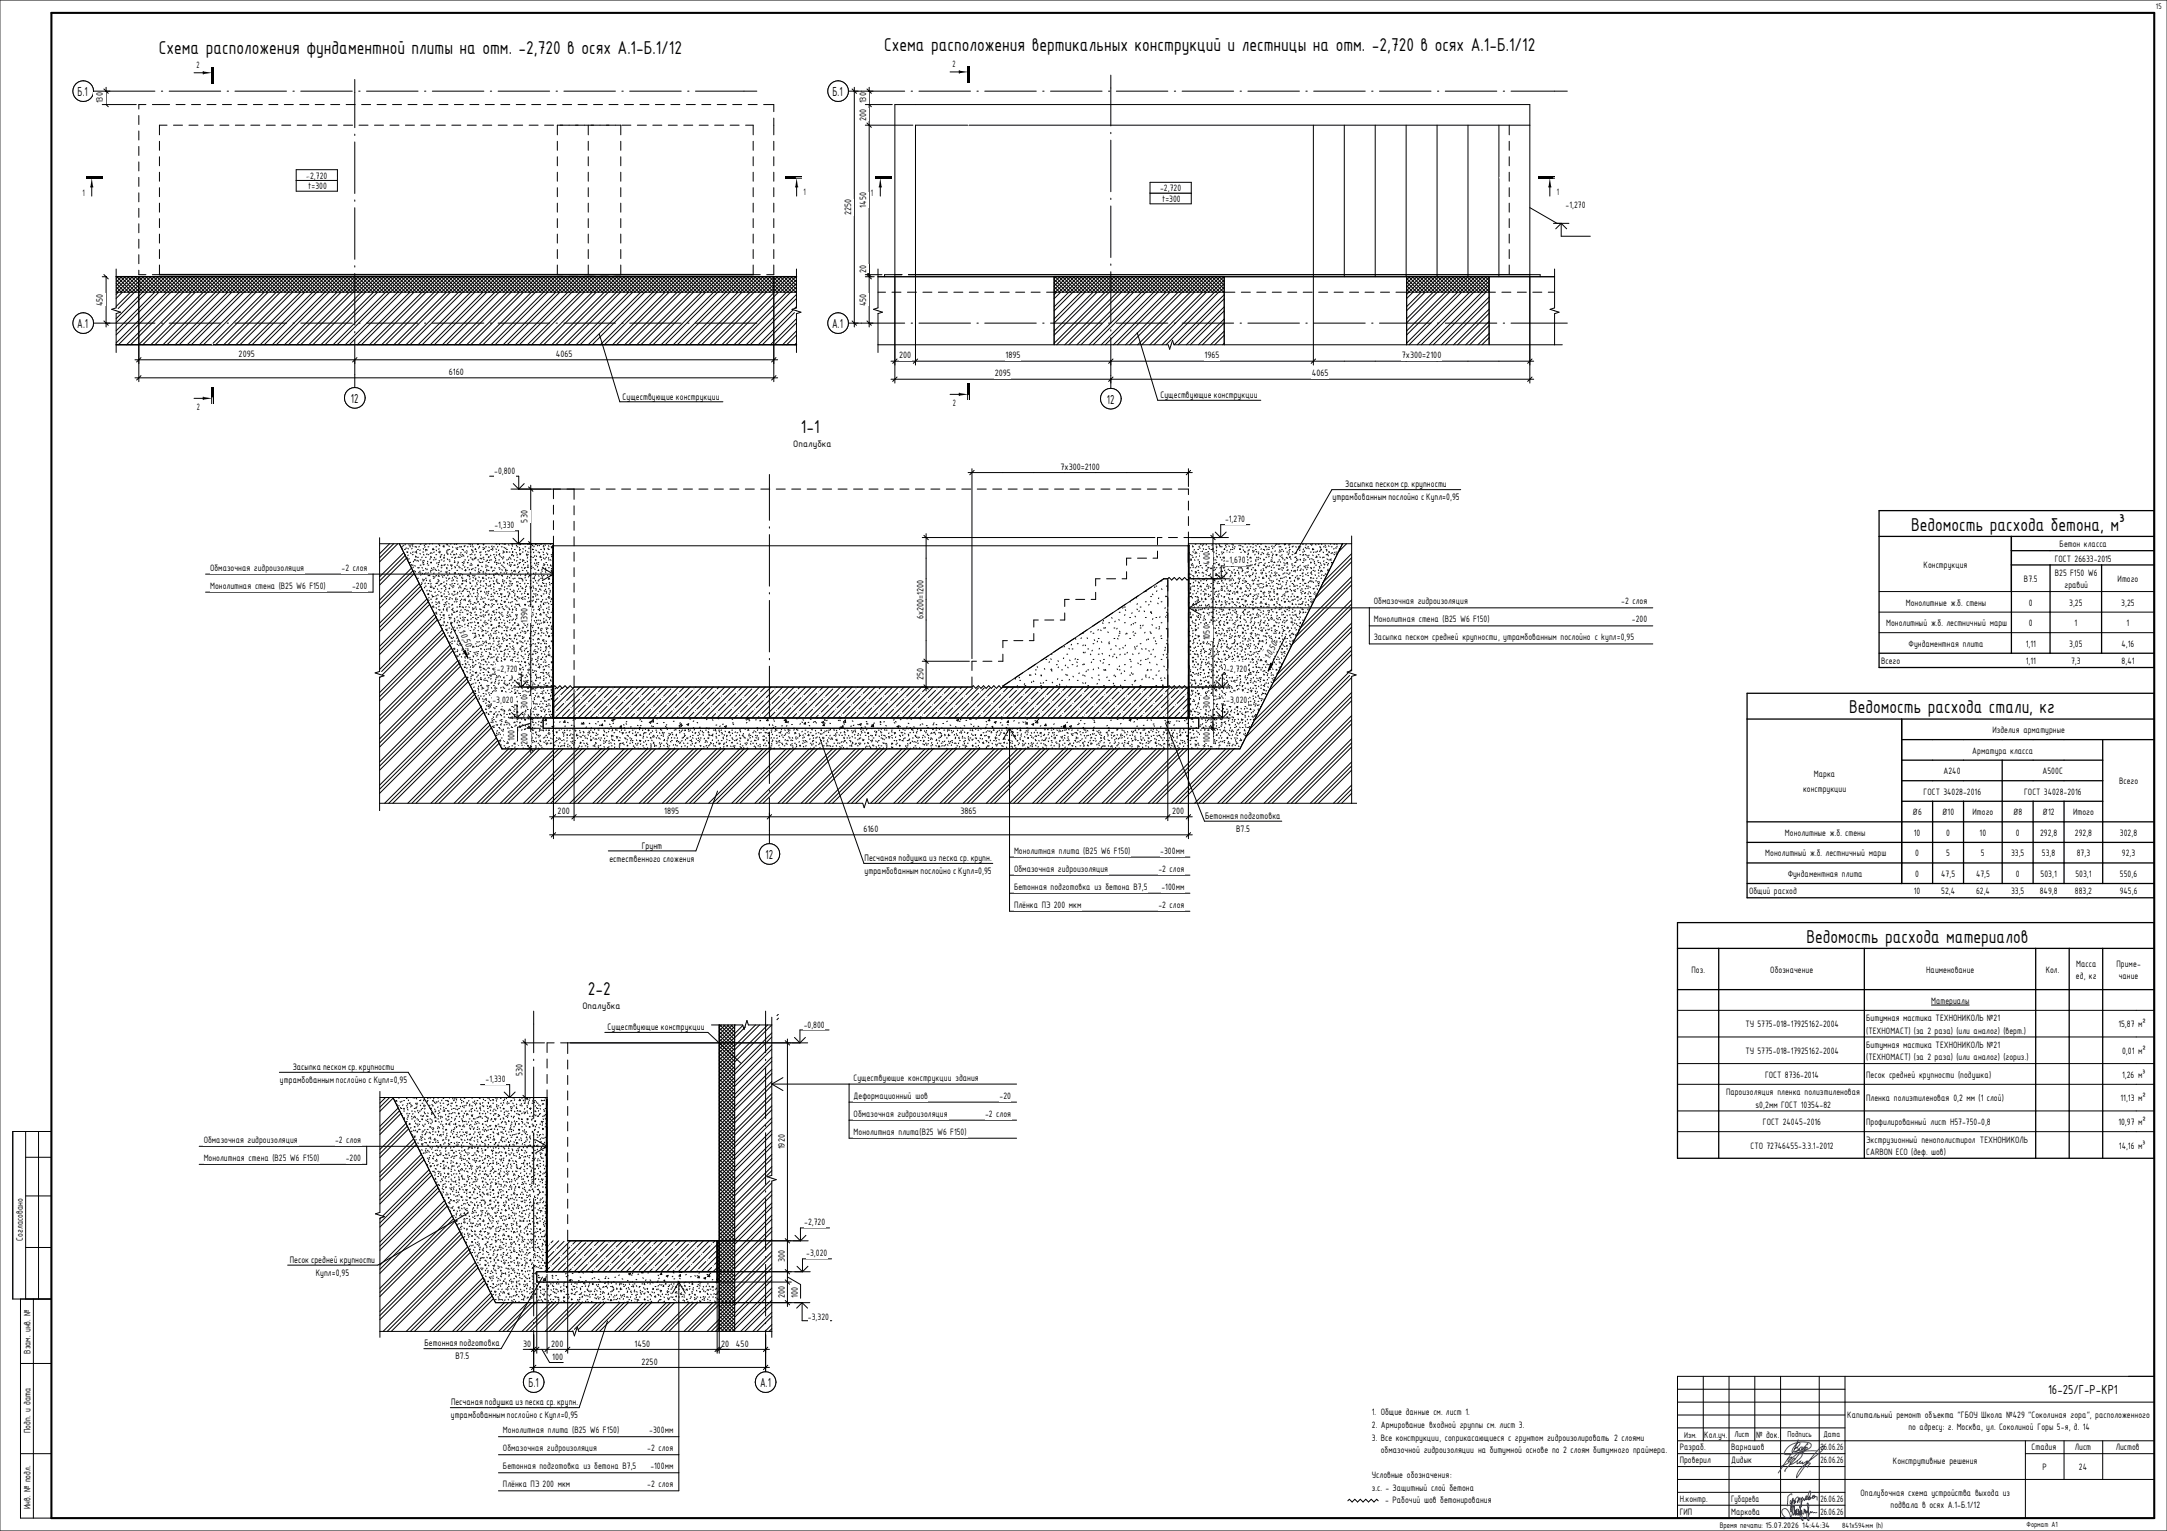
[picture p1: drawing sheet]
<svg xmlns="http://www.w3.org/2000/svg" width="841mm" height="594mm" viewBox="0 0 841 594" stroke-linecap="round" stroke-linejoin="round" font-family="sans-serif">
<defs><g id="words">
<g font-size="7.8">
<text x="61.6" y="21.1">Схема расположения фундаментной плиты на отм. -2,720 в осях А.1-Б.1/12</text>
<text x="343.1" y="19.7">Схема расположения вертикальных конструкций и лестницы на отм. -2,720 в осях А.1-Б.1/12</text>
<text x="310.8" y="168">1-1</text>
<text x="741.7" y="205.9">Ведомость расхода бетона, м³</text>
<text x="717.6" y="276.8">Ведомость расхода стали, кг</text>
<text x="701.1" y="365.7">Ведомость расхода материалов</text>
<text x="228.1" y="386">2-2</text>
</g>
<g font-size="5.5">
<text x="30.1" y="37.3">Б.1</text>
<text x="323.1" y="37.3">Б.1</text>
<text x="30" y="127.3">А.1</text>
<text x="323" y="127.3">А.1</text>
<text x="136.2" y="156.5">12</text>
<text x="429.6" y="156.8">12</text>
<text x="297.1" y="333.1">12</text>
<text x="205.1" y="538.1">Б.1</text>
<text x="295" y="538.1">А.1</text>
<text x="794.9" y="541">16-25/Г-Р-КР1</text>
</g>
<g font-size="3.9">
<text x="76.2" y="26.4">2</text>
<text x="369.6" y="26.1">2</text>
<text x="40" y="40.1" transform="rotate(-90 40 40.1)">130</text>
<text x="336.1" y="40.1" transform="rotate(-90 336.1 40.1)">130</text>
<text x="336.1" y="46.9" transform="rotate(-90 336.1 46.9)">200</text>
<text x="118.9" y="69.4">-2,720</text>
<text x="32" y="75.9">1</text>
<text x="119.7" y="73.4">t=300</text>
<text x="311.9" y="75.7">1</text>
<text x="338" y="75.9">1</text>
<text x="450.2" y="74.3">-2,720</text>
<text x="604.2" y="75.7">1</text>
<text x="330.3" y="83.5" transform="rotate(-90 330.3 83.5)">2250</text>
<text x="336.1" y="80.6" transform="rotate(-90 336.1 80.6)">1450</text>
<text x="451" y="78.3">t=300</text>
<text x="607.6" y="80.7">-1,270</text>
<text x="336.1" y="105.8" transform="rotate(-90 336.1 105.8)">20</text>
<text x="40" y="118.9" transform="rotate(-90 40 118.9)">450</text>
<text x="336.1" y="118.9" transform="rotate(-90 336.1 118.9)">450</text>
<text x="92.6" y="138.6">2095</text>
<text x="215.7" y="138.6">4065</text>
<text x="348.9" y="138.9">200</text>
<text x="390.2" y="138.9">1895</text>
<text x="467.5" y="138.9">1965</text>
<text x="544" y="138.9">7х300=2100</text>
<text x="174.1" y="145.6">6160</text>
<text x="386" y="145.9">2095</text>
<text x="509.1" y="145.9">4065</text>
<text x="76.4" y="159.1">2</text>
<text x="369.8" y="157.6">2</text>
<text x="191.8" y="183.8">-0,800</text>
<text x="411.5" y="182.3">7х300=2100</text>
<text x="204.8" y="202.7" transform="rotate(-90 204.8 202.7)">530</text>
<text x="475.4" y="202.6">-1,270</text>
<text x="191.9" y="205">-1,330</text>
<text x="799.3" y="212.3">Бетон класса</text>
<text x="81.5" y="221.4">Обмазочная</text>
<text x="98.6" y="221.4">гидроизоляция</text>
<text x="132.5" y="221.4">-2</text>
<text x="136.9" y="221.4">слоя</text>
<text x="469.5" y="219.1" transform="rotate(-90 469.5 219.1)">400</text>
<text x="475.6" y="218.6">-1,670</text>
<text x="746.5" y="220.3">Конструкция</text>
<text x="797.4" y="217.9">ГОСТ 26633-2015</text>
<text x="785.5" y="225.8">В7.5</text>
<text x="797.5" y="223.4">B25 F150 W6</text>
<text x="821.8" y="225.8">Итого</text>
<text x="81.5" y="228.4">Монолитная</text>
<text x="99" y="228.4">стена</text>
<text x="108.2" y="228.4">(</text>
<text x="109" y="228.4">В</text>
<text x="110.7" y="228.4">25 W6 F150)</text>
<text x="136.7" y="228.4">-200</text>
<text x="801.2" y="228.3">гравий</text>
<text x="533.2" y="234.5">Обмазочная</text>
<text x="550.2" y="234.5">гидроизоляция</text>
<text x="629.2" y="234.5">-2</text>
<text x="633.5" y="234.5">слоя</text>
<text x="739.6" y="235">Монолитные ж.б. стены</text>
<text x="787.4" y="235">0</text>
<text x="803" y="235">3,25</text>
<text x="823.3" y="235">3,25</text>
<text x="178" y="244.8" transform="rotate(63 178 244.8)">1:0,50</text>
<text x="204.8" y="241.7" transform="rotate(-90 204.8 241.7)">1390</text>
<text x="358.4" y="240.3" transform="rotate(-90 358.4 240.3)">6х200=1200</text>
<text x="533.2" y="241.5">Монолитная</text>
<text x="550.6" y="241.5">стена</text>
<text x="559.8" y="241.5">(</text>
<text x="560.7" y="241.5">В25 W6 F150)</text>
<text x="633.3" y="241.5">-200</text>
<text x="732" y="242.9">Монолитный ж.б. лестничный марш</text>
<text x="787.4" y="242.9">0</text>
<text x="805.1" y="242.9">1</text>
<text x="825.3" y="242.9">1</text>
<text x="469.5" y="248.5" transform="rotate(-90 469.5 248.5)">1050</text>
<text x="533.2" y="248.5">Засыпка</text>
<text x="545.5" y="248.5">песком</text>
<text x="555.8" y="248.5">средней</text>
<text x="567.5" y="248.5">крупности</text>
<text x="581.4" y="248.5">,</text>
<text x="583.4" y="248.5">утрамбованным</text>
<text x="605.7" y="248.5">послойно</text>
<text x="618.9" y="248.5">с</text>
<text x="621.4" y="248.5">k</text>
<text x="623" y="248.5">упл</text>
<text x="627.5" y="248.5">=0,95</text>
<text x="740.7" y="250.9">Фундаментная плита</text>
<text x="786.2" y="250.9">1,11</text>
<text x="803" y="250.9">3,05</text>
<text x="823.4" y="250.9">4,16</text>
<text x="492.7" y="256.1" transform="rotate(-63 492.7 256.1)">1:0,50</text>
<text x="730" y="257.7">Всего</text>
<text x="786.2" y="257.7">1,11</text>
<text x="803.8" y="257.7">7,3</text>
<text x="823.4" y="257.7">8,41</text>
<text x="192.8" y="260.6">-2,720</text>
<text x="358.4" y="264" transform="rotate(-90 358.4 264)">250</text>
<text x="475.9" y="260.6">-2,720</text>
<text x="191.1" y="272.6">-3,020</text>
<text x="204.8" y="275" transform="rotate(-90 204.8 275)">300</text>
<text x="469.5" y="275" transform="rotate(-90 469.5 275)">300</text>
<text x="475.9" y="272.6">-3,020</text>
<text x="199.7" y="287.5" transform="rotate(-90 199.7 287.5)">100</text>
<text x="773.3" y="284.4">Изделия арматурные</text>
<text x="204.8" y="289" transform="rotate(-90 204.8 289)">200</text>
<text x="469.5" y="288.1" transform="rotate(-90 469.5 288.1)">100</text>
<text x="765.4" y="292.4">Арматура класса</text>
<text x="703.9" y="301.6">Марка</text>
<text x="754.3" y="300.4">А240</text>
<text x="792.7" y="300.4">А500С</text>
<text x="822.4" y="304.4">Всего</text>
<text x="699.7" y="307.2">конструкции</text>
<text x="746.5" y="308.4">ГОСТ 34028-2016</text>
<text x="785.5" y="308.4">ГОСТ 34028-2016</text>
<text x="216.4" y="315.9">200</text>
<text x="257.7" y="315.9">1895</text>
<text x="372.7" y="315.9">3865</text>
<text x="454.8" y="315.9">200</text>
<text x="742.3" y="316.3">Ø6</text>
<text x="753.7" y="316.3">Ø10</text>
<text x="765.6" y="316.3">Итого</text>
<text x="781.3" y="316.3">Ø8</text>
<text x="792.7" y="316.3">Ø12</text>
<text x="804.6" y="316.3">Итого</text>
<text x="335.1" y="322.9">6160</text>
<text x="692.7" y="324.3">Монолитные ж.б. стены</text>
<text x="742.8" y="324.3">10</text>
<text x="755.3" y="324.3">0</text>
<text x="768.3" y="324.3">10</text>
<text x="782.3" y="324.3">0</text>
<text x="791.7" y="324.3">292,8</text>
<text x="805.2" y="324.3">292,8</text>
<text x="822.7" y="324.3">302,8</text>
<text x="393.6" y="331.2">Монолитная</text>
<text x="411" y="331.2">плита</text>
<text x="420.4" y="331.2">(В</text>
<text x="423" y="331.2">25 W6 F150)</text>
<text x="450.3" y="331.2">-300</text>
<text x="456.4" y="331.2">мм</text>
<text x="685.1" y="332.3">Монолитный ж.б. лестничный марш</text>
<text x="743.3" y="332.3">0</text>
<text x="755.3" y="332.3">5</text>
<text x="768.8" y="332.3">5</text>
<text x="780.5" y="332.3">33,5</text>
<text x="792.5" y="332.3">53,8</text>
<text x="806" y="332.3">87,3</text>
<text x="823.5" y="332.3">92,3</text>
<text x="393.6" y="338.2">Обмазочная</text>
<text x="410.6" y="338.2">гидроизоляция</text>
<text x="449.6" y="338.2">-2</text>
<text x="453.9" y="338.2">слоя</text>
<text x="693.8" y="340.3">Фундаментная плита</text>
<text x="743.3" y="340.3">0</text>
<text x="753.4" y="340.3">47,5</text>
<text x="766.9" y="340.3">47,5</text>
<text x="782.3" y="340.3">0</text>
<text x="791.9" y="340.3">503,1</text>
<text x="805.5" y="340.3">503,1</text>
<text x="822.7" y="340.3">550,6</text>
<text x="393.6" y="345.2">Бетонная</text>
<text x="407.7" y="345.2">подготовка</text>
<text x="424.8" y="345.2">из</text>
<text x="429" y="345.2">бетона</text>
<text x="439.9" y="345.2">В</text>
<text x="441.6" y="345.2">7,5</text>
<text x="450.7" y="345.2">-100</text>
<text x="456.4" y="345.2">мм</text>
<text x="678.8" y="347">Общий расход</text>
<text x="742.8" y="347">10</text>
<text x="753.4" y="347">52,4</text>
<text x="766.9" y="347">62,4</text>
<text x="780.5" y="347">33,5</text>
<text x="791.6" y="347">849,8</text>
<text x="805.2" y="347">883,2</text>
<text x="822.6" y="347">945,6</text>
<text x="393.6" y="352.2">Плёнка</text>
<text x="404.3" y="352.2">ПЭ</text>
<text x="408.9" y="352.2">200</text>
<text x="414.8" y="352.2">мкм</text>
<text x="449.6" y="352.2">-2</text>
<text x="453.9" y="352.2">слоя</text>
<text x="656.5" y="377.4">Поз.</text>
<text x="687" y="377.4">Обозначение</text>
<text x="747.6" y="377.4">Наименование</text>
<text x="793.9" y="377.4">Кол.</text>
<text x="805.7" y="375">Масса</text>
<text x="821.4" y="375">Приме-</text>
<text x="805.6" y="379.9">ед, кг</text>
<text x="822.3" y="379.9">чание</text>
<text x="749.4" y="389.5">Материалы</text>
<text x="311.9" y="398.7">-0,800</text>
<text x="677.4" y="398.6">ТУ 5775-018-17925162-2004</text>
<text x="724.3" y="396.3">Битумная мастика ТЕХНОНИКОЛЬ №21</text>
<text x="724.3" y="401.1">(ТЕХНОМАСТ) (за 2 раза) (или аналог) (верт.)</text>
<text x="822.1" y="398.6">15,87 м²</text>
<text x="724.3" y="406.6">Битумная мастика ТЕХНОНИКОЛЬ №21</text>
<text x="677.4" y="409">ТУ 5775-018-17925162-2004</text>
<text x="724.3" y="411.5">(ТЕХНОМАСТ) (за 2 раза) (или аналог) (гориз.)</text>
<text x="823.6" y="409">0,01 м²</text>
<text x="188.5" y="419.9">-1,330</text>
<text x="202.8" y="417.6" transform="rotate(-90 202.8 417.6)">530</text>
<text x="331.3" y="419.3">Существующие</text>
<text x="352.5" y="419.3">конструкции</text>
<text x="370.8" y="419.3">здания</text>
<text x="685" y="418.2">ГОСТ 8736-2014</text>
<text x="724.3" y="418.2">Песок средней крупности (подушка)</text>
<text x="823.6" y="418.2">1,26 м³</text>
<text x="669.9" y="425">Пароизоляция пленка полиэтиленовая</text>
<text x="331.3" y="426.3">Деформационный</text>
<text x="355.3" y="426.3">шов</text>
<text x="387.9" y="426.3">-20</text>
<text x="681.3" y="429.8">s0,2мм ГОСТ 10354-82</text>
<text x="724.3" y="427.3">Пленка полиэтиленовая 0,2 мм (1 слой)</text>
<text x="823" y="427.3">11,13 м²</text>
<text x="331.3" y="433.3">Обмазочная</text>
<text x="348.3" y="433.3">гидроизоляция</text>
<text x="382.3" y="433.3">-2</text>
<text x="386.6" y="433.3">слоя</text>
<text x="684.2" y="436.5">ГОСТ 24045-2016</text>
<text x="724.3" y="436.5">Профилированный лист Н57-750-0,8</text>
<text x="822.1" y="436.5">10,97 м²</text>
<text x="79.1" y="443.4">Обмазочная</text>
<text x="96.1" y="443.4">гидроизоляция</text>
<text x="130.1" y="443.4">-2</text>
<text x="134.4" y="443.4">слоя</text>
<text x="331.3" y="440.3">Монолитная</text>
<text x="348.7" y="440.3">плита(</text>
<text x="357.7" y="440.3">В</text>
<text x="359.4" y="440.3">25 W6 F150)</text>
<text x="724.3" y="443.3">Экструзионный пенополистирол ТЕХНОНИКОЛЬ</text>
<text x="304.5" y="446" transform="rotate(-90 304.5 446)">1920</text>
<text x="679.4" y="445.7">СТО 72746455-3.3.1-2012</text>
<text x="724.3" y="448.2">CARBON ECO (деф. шов)</text>
<text x="822.3" y="445.7">14,16 м³</text>
<text x="79.1" y="450.4">Монолитная</text>
<text x="96.5" y="450.4">стена</text>
<text x="105.7" y="450.4">(</text>
<text x="106.6" y="450.4">В</text>
<text x="108.2" y="450.4">25 W6 F150)</text>
<text x="134.2" y="450.4">-200</text>
<text x="312.1" y="475.5">-2,720</text>
<text x="8.8" y="481.4" transform="rotate(-90 8.8 481.4)">Согласовано</text>
<text x="304.5" y="489.8" transform="rotate(-90 304.5 489.8)">300</text>
<text x="312.9" y="487.5">-3,020</text>
<text x="304.5" y="503.8" transform="rotate(-90 304.5 503.8)">200</text>
<text x="309.6" y="503.7" transform="rotate(-90 309.6 503.7)">100</text>
<text x="313.6" y="512">-3,320</text>
<text x="11.8" y="525.3" transform="rotate(-90 11.8 525.3)">Взам. инв. №</text>
<text x="203.1" y="522.5">30</text>
<text x="213.9" y="522.5">200</text>
<text x="214.3" y="527.6">100</text>
<text x="246.3" y="522.5">1450</text>
<text x="279.9" y="522.5">20</text>
<text x="285.6" y="522.5">450</text>
<text x="249" y="529.5">2250</text>
<text x="532.4" y="549.2">1. Общие данные см. лист 1.</text>
<text x="716.9" y="550.1">Капитальный ремонт объекта &quot;ГБОУ Школа №429 &quot;Соколиная гора&quot;, расположенного</text>
<text x="11.8" y="556.2" transform="rotate(-90 11.8 556.2)">Подп. и дата</text>
<text x="195.2" y="556.1">Монолитная</text>
<text x="212.6" y="556.1">плита</text>
<text x="222.1" y="556.1">(</text>
<text x="222.9" y="556.1">В</text>
<text x="224.6" y="556.1">25 W6 F150)</text>
<text x="251.9" y="556.1">-300</text>
<text x="258" y="556.1">мм</text>
<text x="532.4" y="554.1">2. Армирование входной группы см. лист 3.</text>
<text x="661.4" y="557.8">Кол.уч.</text>
<text x="681.5" y="557.8">№ док.</text>
<text x="740.7" y="555">по адресу: г. Москва, ул. Соколиной Горы 5-я, д. 14</text>
<text x="195.2" y="563.1">Обмазочная</text>
<text x="212.2" y="563.1">гидроизоляция</text>
<text x="251.2" y="563.1">-2</text>
<text x="255.5" y="563.1">слоя</text>
<text x="532.4" y="559">3. Все конструкции, соприкасающиеся с грунтом гидроизолировать 2 слоями</text>
<text x="535.9" y="563.9">обмазочной гидроизоляции на битумной основе по 2 слоям битумного праймера.</text>
<text x="651.9" y="562.8">Разраб.</text>
<text x="671.9" y="562.8">Варнашов</text>
<text x="706.5" y="562.8">26.06.26</text>
<text x="788.4" y="562.7">Стадия</text>
<text x="805.2" y="562.7">Лист</text>
<text x="821.1" y="562.7">Листов</text>
<text x="651.9" y="567.8">Проверил</text>
<text x="671.9" y="567.8">Дидык</text>
<text x="706.5" y="567.8">26.06.26</text>
<text x="734.6" y="567.9">Конструтивные решения</text>
<text x="195.2" y="570.1">Бетонная</text>
<text x="209.4" y="570.1">подготовка</text>
<text x="226.4" y="570.1">из</text>
<text x="230.6" y="570.1">бетона</text>
<text x="241.6" y="570.1">В</text>
<text x="243.3" y="570.1">7,5</text>
<text x="252.4" y="570.1">-100</text>
<text x="258" y="570.1">мм</text>
<text x="532.4" y="573.7">Условные обозначения:</text>
<text x="792.6" y="570.5">Р</text>
<text x="806.8" y="570.4">24</text>
<text x="195.2" y="577.1">Плёнка</text>
<text x="205.9" y="577.1">ПЭ</text>
<text x="210.6" y="577.1">200</text>
<text x="216.5" y="577.1">мкм</text>
<text x="251.2" y="577.1">-2</text>
<text x="255.5" y="577.1">слоя</text>
<text x="532.4" y="578.6">з.с. - Защитный слой бетона</text>
<text x="722" y="580.4">Опалубочная схема устройства выхода из</text>
<text x="11.8" y="585.7" transform="rotate(-90 11.8 585.7)">Инв. № подл.</text>
<text x="537.6" y="583.3">- Рабочий шов бетонирования</text>
<text x="651.9" y="587.8">ГИП</text>
<text x="651.9" y="582.8">Н.контр.</text>
<text x="671.9" y="587.8">Маркова</text>
<text x="671.9" y="582.8">Губарева</text>
<text x="706.5" y="587.8">26.06.26</text>
<text x="706.5" y="582.8">26.06.26</text>
<text x="733.7" y="585.3">подвала в осях А.1-Б.1/12</text>
</g>
<g font-size="3.5">
<text x="241.6" y="155">Существующие конструкции</text>
<text x="450.4" y="154.4">Существующие конструкции</text>
<text x="307.9" y="173.5">Опалубка</text>
<text x="522.1" y="189.1">Засыпка песком ср. крупности</text>
<text x="517.1" y="194.1">утрамбованным послойно с Купл=0,95</text>
<text x="467.7" y="317.8">Бетонная подготовка</text>
<text x="479.7" y="322.8">В7.5</text>
<text x="249.1" y="329.3">Грунт</text>
<text x="236.5" y="334.3">естественного сложения</text>
<text x="335.6" y="334.1">Песчаная подушка из песка ср. крупн.</text>
<text x="335.5" y="339.1">утрамбованным послойно с Купл=0,95</text>
<text x="226" y="391.5">Опалубка</text>
<text x="235.8" y="399.7">Существующие конструкции</text>
<text x="113.6" y="415.2">Засыпка песком ср. крупности</text>
<text x="108.7" y="420.2">утрамбованным послойно с Купл=0,95</text>
<text x="112.5" y="490">Песок средней крупности</text>
<text x="122.6" y="495">Купл=0,95</text>
<text x="164.8" y="522.4">Бетонная подготовка</text>
<text x="176.8" y="527.4">В7.5</text>
<text x="175" y="545.3">Песчаная подушка из песка ср. крупн.</text>
<text x="175" y="550.3">утрамбованным послойно с Купл=0,95</text>
<text x="653.6" y="557.9">Изм.</text>
<text x="673.1" y="557.7">Лист</text>
<text x="693.7" y="557.7">Подпись</text>
<text x="707.6" y="557.7">Дата</text>
</g>
<g font-size="3.4">
<text x="836.7" y="3.5">15</text>
<text x="667.4" y="592.8">Время печати: 15.07.2026 14:44:34</text>
</g>
<g font-size="3.2">
<text x="714.9" y="592.7">841х594мм (h)</text>
<text x="786.5" y="592.6">Формат А1</text>
</g>
<text font-size=".5" x="676.2" y="534.2">0</text>
</g></defs>
<g fill="none" stroke="#000" stroke-width=".39">
<path d="M53.9 44.8v3.5M53.9 50.8v3.5M53.9 56.8v3.5M56.6 40.6h-2.7v1.7M59.1 40.6h6.7M61.9 54.8v3.5M64.8 48.6h-2.9v3.7M67.3 48.6h3.5M68.3 40.6h3.5M73.3 48.6h3.5M74.3 40.6h3.5M79.3 48.6h3.5"/>
<path d="M80.3 40.6h3.5M85.3 48.6h3.5M86.3 40.6h3.5M91.3 48.6h3.5M92.3 40.6h3.5M97.3 48.6h3.5M98.3 40.6h3.5M103.3 48.6h3.5M104.3 40.6h3.5M109.3 48.6h3.5M110.3 40.6h3.5M115.3 48.6h3.5"/>
<path d="M116.3 40.6h3.5M121.3 48.6h3.5M122.3 40.6h3.5M127.3 48.6h3.5M128.3 40.6h3.5M133.3 48.6h3.5M134.3 40.6h3.5M139.3 48.6h3.5M140.3 40.6h3.5M145.3 48.6h3.5M146.3 40.6h3.5M151.3 48.6h3.5"/>
<path d="M152.3 40.6h3.5M157.3 48.6h3.5M158.3 40.6h3.5M163.3 48.6h3.5M164.3 40.6h3.5M169.3 48.6h3.5M170.3 40.6h3.5M175.3 48.6h3.5M176.3 40.6h3.5M181.3 48.6h3.5M182.3 40.6h3.5M187.3 48.6h3.5"/>
<path d="M188.3 40.6h3.5M193.3 48.6h3.5M194.3 40.6h3.5M199.3 48.6h3.5M200.3 40.6h3.5M205.3 48.6h3.5M206.3 40.6h3.5M211.3 48.6h3.5M212.3 40.6h3.5M216.3 52.3v-3.7h24.6v3.7M216.3 54.8v3.5M218.3 40.6h3.5"/>
<path d="M224.3 40.6h3.5M228.3 48.6v3.7M228.3 54.8v3.5M230.3 40.6h3.5M236.3 40.6h3.5M240.9 54.8v3.5M241.3 48.6h3.5M242.3 40.6h3.5M247.3 48.6h3.5M248.3 40.6h3.5M253.3 48.6h3.5M254.3 40.6h3.5"/>
<path d="M259.3 48.6h3.5M260.3 40.6h3.5M265.3 48.6h3.6M266.3 40.6h3.6M271.4 48.6h3.5M272.4 40.6h3.5M277.4 48.6h3.5M278.4 40.6h3.5M283.4 48.6h3.5M284.4 40.6h3.5M289.4 48.6h2.9v3.7M290.4 40.6h3.5"/>
<path d="M292.3 54.8v3.5M296.4 40.6h3.9v2.7M300.3 45.8v6.5M300.3 54.8v3.5M53.9 62.8v3.5M53.9 68.8v3.5M53.9 74.8v3.5M61.9 60.8v3.5M61.9 66.8v3.5M61.9 72.8v3.5M61.9 78.8v3.5M216.3 60.8v3.5"/>
<path d="M216.3 66.8v3.5M216.3 72.8v3.5M216.3 78.8v3.5M228.3 60.8v3.5M228.3 66.8v3.5M228.3 72.8v3.5M228.3 78.8v3.5M240.9 60.8v3.5M240.9 66.8v3.5M240.9 72.8v3.5M240.9 78.8v3.5M292.3 60.8v3.5"/>
<path d="M292.3 66.8v3.5M292.3 72.8v3.5M292.3 78.8v3.5M300.3 60.8v3.5M300.3 66.8v3.5M300.3 72.8v3.5M300.3 78.8v3.5M53.9 80.8v3.5M53.9 86.8v3.5M53.9 92.8v3.5M53.9 98.8v3.5M61.9 84.8v3.5"/>
<path d="M61.9 90.8v3.5M61.9 96.8v3.5M216.3 84.8v3.5M216.3 90.8v3.5M216.3 96.8v3.5M228.3 84.8v3.5M228.3 90.8v3.5M228.3 96.8v3.5M240.9 84.8v3.5M240.9 90.8v3.5M240.9 96.8v3.5M292.3 84.8v3.5"/>
<path d="M292.3 90.8v3.5M292.3 96.8v3.5M300.3 84.8v3.5M300.3 90.8v3.5M300.3 96.8v3.5M45.1 112.8l.6 .6M45.1 111.3l2 2.1M45.1 109.9l3.4 3.5M45.1 108.5l4.8 4.9M45.1 113.4h264M45.1 104.4v15.1l-1.8 .5 3.5 1.1-1.7 .6v15.1M45.4 107.4l6 6"/>
<path d="M45.8 107.4l-.7 .7M45.9 113.4l-.8 .8M46.8 107.4l6 6M47.2 107.4l-2.1 2.1M47.5 113.4l-2.4 2.4M48.2 107.4l6 6M48.6 107.4l-3.5 3.5M49.6 107.4l6 6M50 107.4l-4.9 4.9M50.6 113.4l-5.5 5.5M51 107.4l6 6M51.4 107.4l-6 6"/>
<path d="M52.2 113.4l-6.3 6.3M52.4 107.4l6 6M52.8 107.4l-6 6M53.8 107.4l6 6M53.9 104.8v1.8h2.7M54.2 107.4l-6 6M55.3 107.4l6 6M55.4 113.4l-10.3 10.3M55.7 107.4l-6 6M56.7 107.4l6 6M56.9 113.4l-11.8 11.8M57.1 107.4l-6 6"/>
<path d="M58.1 107.4l6 6M58.5 107.4l-6 6M59.5 107.4l6 6M59.9 107.4l-6 6M60.1 113.4l-15 15M60.9 107.4l6 6M61.3 107.4l-6 6M61.6 113.4l-16.5 16.5M61.9 102.8v3.8h-2.8M62.3 107.4l6 6M62.7 107.4l-6 6M63.7 107.4l6 6"/>
<path d="M64.1 107.4l-6 6M64.8 113.4l-19.7 19.7M65.2 107.4l6 6-20.5 20.4M65.6 107.4l-6 6M66.4 113.4l-20.4 20.4M66.6 107.4l6 6M67 107.4l-6 6M68 107.4l6 6M68.4 107.4l-6 6M69.4 107.4l6 6M69.8 107.4l-6 6M70.8 107.4l6 6"/>
<path d="M71.2 107.4l-6 6M72.2 107.4l6 6M72.6 107.4l-6 6M73.6 107.4l6 6M74 107.4l-6 6M74.2 113.4l-20.4 20.4M75.1 107.4l6 6M75.5 107.4l-26.4 26.4M75.8 113.4l-20.4 20.4M76.5 107.4l6 6M76.9 107.4l-6 6M77.9 107.4l6 6"/>
<path d="M78.3 107.4l-6 6M78.9 113.4l-20.4 20.4M79.3 107.4l6 6M79.7 107.4l-6 6M80.5 113.4l-20.4 20.4M80.7 107.4l6 6M81.1 107.4l-6 6M82.1 107.4l6 6M82.5 107.4l-6 6M83.5 107.4l6 6M83.9 107.4l-6 6M85 107.4l6 6"/>
<path d="M85.2 113.4l-20.4 20.4M85.4 107.4l-6 6M86.4 107.4l6 6M86.8 107.4l-6 6M87.8 107.4l6 6M88.2 107.4l-6 6M88.4 113.4l-20.4 20.4M89.2 107.4l6 6M89.6 107.4l-26.4 26.4M89.9 113.4l-20.4 20.4M90.6 107.4l6 6M91 107.4l-6 6"/>
<path d="M92 107.4l6 6M92.4 107.4l-6 6M93.1 113.4l-20.4 20.4M93.4 107.4l6 6M93.8 107.4l-6 6M94.6 113.4l-20.4 20.4M94.9 107.4l6 6M95.3 107.4l-6 6M96.3 107.4l6 6M96.7 107.4l-6 6M97.7 107.4l6 6M98.1 107.4l-6 6"/>
<path d="M99.1 107.4l6 6M99.4 113.4l-20.4 20.4M99.5 107.4l-6 6M100.5 107.4l6 6M100.9 107.4l-6 6M101.9 107.4l6 6M102.3 107.4l-6 6M102.5 113.4l-20.4 20.4M103.3 107.4l6 6M103.7 107.4l-26.3 26.4M104.1 113.4l-20.4 20.4M104.8 107.4l6 6"/>
<path d="M105.2 107.4l-6 6M106.2 107.4l6 6M106.6 107.4l-6 6M107.2 113.4l-20.4 20.4M107.6 107.4l6 6M108 107.4l-6 6M108.8 113.4l-20.4 20.4M109 107.4l6 6M109.4 107.4l-6 6M110.4 107.4l6 6M110.8 107.4l-6 6M111.8 107.4l6 6"/>
<path d="M112.2 107.4l-6 6M113.2 107.4l6 6M113.5 113.4l-20.4 20.4M113.6 107.4l-6 6M114.7 107.4l6 6M115.1 107.4l-6 6M116.1 107.4l6 6M116.5 107.4l-6 6M116.6 113.4l-20.4 20.4M117.5 107.4l6 6M117.9 107.4l-26.4 26.4M118.2 113.4l-20.4 20.4"/>
<path d="M118.9 107.4l6 6M119.3 107.4l-6 6M120.3 107.4l6 6M120.7 107.4l-6 6M121.4 113.4l-20.4 20.4M121.7 107.4l6 6M122.1 107.4l-6 6M122.9 113.4l-20.4 20.4M123.1 107.4l6.1 6M123.6 107.4l-6.1 6M124.6 107.4l6 6M125 107.4l-6 6"/>
<path d="M126 107.4l6 6M126.4 107.4l-6 6M127.4 107.4l6 6M127.7 113.4l-20.5 20.4M127.8 107.4l-6 6M128.8 107.4l6 6M129.2 107.4l-6 6M130.2 107.4l6 6M130.6 107.4l-6 6M130.8 113.4l-20.4 20.4M131.6 107.4l6 6M132 107.4l-26.3 26.4"/>
<path d="M132.4 113.4l-20.4 20.4M133.1 107.4l6 6M133.5 107.4l-6 6M134.5 107.4l6 6M134.9 107.4l-6 6M135.5 113.4l-20.4 20.4M135.9 107.4l6 6M136.3 107.4l-6 6M137.1 113.4l-20.4 20.4M137.3 107.4l6 6M137.7 107.4l-6 6M138.7 107.4l6 6"/>
<path d="M139.1 107.4l-6 6M140.1 107.4l6 6M140.5 107.4l-6 6M141.5 107.4l6 6M141.8 113.4l-20.4 20.4M141.9 107.4l-6 6M143 107.4l6 6M143.4 107.4l-6 6M144.4 107.4l6 6M144.8 107.4l-6 6M144.9 113.4l-20.4 20.4M145.8 107.4l6 6"/>
<path d="M146.2 107.4l-26.4 26.4M146.5 113.4l-20.4 20.4M147.2 107.4l6 6M147.6 107.4l-6 6M148.6 107.4l6 6M149 107.4l-6 6M149.7 113.4l-20.4 20.4M150 107.4l6 6M150.4 107.4l-6 6M151.2 113.4l-20.4 20.4M151.4 107.4l6 6M151.8 107.4l-6 6"/>
<path d="M152.9 107.4l6 6M153.3 107.4l-6 6M154.3 107.4l6 6M154.7 107.4l-6 6M155.7 107.4l6 6M155.9 113.4l-20.4 20.4M156.1 107.4l-6 6M157.1 107.4l6 6M157.5 107.4l-6 6M158.5 107.4l6 6M158.9 107.4l-6 6M159.1 113.4l-20.4 20.4"/>
<path d="M159.9 107.4l6 6M160.3 107.4l-26.3 26.4M160.7 113.4l-20.4 20.4M161.3 107.4l6 6M161.7 107.4l-6 6M162.8 107.4l6 6M163.2 107.4l-6 6M163.8 113.4l-20.4 20.4M164.2 107.4l6 6M164.6 107.4l-6 6M165.4 113.4l-20.4 20.4M165.6 107.4l6 6"/>
<path d="M166 107.4l-6 6M167 107.4l6 6M167.4 107.4l-6 6M168.4 107.4l6 6M168.5 113.4l-20.4 20.4M168.8 107.4l-6 6M169.8 107.4l6 6M170.1 113.4l-20.4 20.4M170.2 107.4l-6 6M171.2 107.4l6 6M171.6 107.4l-6 6M172.7 107.4l6 6"/>
<path d="M173.1 107.4l-6 6M173.2 113.4l-20.4 20.4M174.1 107.4l6 6M174.5 107.4l-6 6M174.8 113.4l-20.4 20.4M175.5 107.4l6 6M175.9 107.4l-6 6M176.9 107.4l6 6M177.3 107.4l-6 6M177.9 113.4l-20.4 20.4M178.3 107.4l6 6M178.7 107.4l-6 6"/>
<path d="M179.5 113.4l-20.4 20.4M179.7 107.4l6 6M180.1 107.4l-6 6M181.1 107.4l6 6M181.5 107.4l-6 6M182.6 107.4l6 6M182.7 113.4l-20.4 20.4M183 107.4l-6 6M184 107.4l6 6M184.2 113.4l-20.4 20.4M184.4 107.4l-6 6M185.4 107.4l6 6"/>
<path d="M185.8 107.4l-6 6M186.8 107.4l6 6M187.2 107.4l-6 6M187.4 113.4l-20.4 20.4M188.2 107.4l6 6M188.6 107.4l-6 6M188.9 113.4l-20.4 20.4M189.6 107.4l6 6M190 107.4l-6 6M191 107.4l6 6M191.4 107.4l-6 6M192.1 113.4l-20.4 20.4"/>
<path d="M192.5 107.4l6 6-20.5 20.4M192.9 107.4l-6 6M193.7 113.4l-20.4 20.4M193.9 107.4l6 6M194.3 107.4l-6 6M195.3 107.4l6 6M195.7 107.4l-6 6M196.7 107.4l6 6M197.1 107.4l-6 6M198.1 107.4l6 6M198.5 107.4l-6 6M199.5 107.4l6 6"/>
<path d="M199.9 107.4l-6 6M200.9 107.4l6 6M201.3 107.4l-6 6M201.5 113.4l-20.4 20.4M202.4 107.4l6 6M202.8 107.4l-26.4 26.4M203.1 113.4l-20.4 20.4M203.8 107.4l6 6M204.2 107.4l-6 6M205.2 107.4l6 6M205.6 107.4l-6 6M206.2 113.4l-20.4 20.4"/>
<path d="M206.6 107.4l6 6M207 107.4l-6 6M207.8 113.4l-20.4 20.4M208 107.4l6 6M208.4 107.4l-6 6M209.4 107.4l6 6M209.8 107.4l-6 6M210.8 107.4l6 6M211.2 107.4l-6 6M212.3 107.4l6 6M212.5 113.4l-20.4 20.4M212.7 107.4l-6 6"/>
<path d="M213.7 107.4l6 6M214.1 107.4l-6 6M215.1 107.4l6 6M215.5 107.4l-6 6M215.7 113.4l-20.4 20.4M216.3 102.8v3.8h2.1M216.5 107.4l6 6M216.9 107.4l-26.3 26.4M217.2 113.4l-20.4 20.4M217.9 107.4l6 6M218.3 107.4l-6 6M219.3 107.4l6 6"/>
<path d="M219.7 107.4l-6 6M220.4 113.4l-20.4 20.4M220.7 107.4l6 6M220.9 106.6h3.5M221.1 107.4l-6 6M222 113.4l-20.4 20.4M222.2 107.4l6 6M222.6 107.4l-6 6M223.6 107.4l6 6M224 107.4l-6 6M225 107.4l6 6M225.4 107.4l-6 6"/>
<path d="M226.4 107.4l6 6M226.7 113.4l-20.4 20.4M226.8 107.4l-6 6M226.9 106.6h4.2M227.8 107.4l6 6M228.2 107.4l-6 6M228.3 102.8v3.8M229.2 107.4l6 6M229.6 107.4l-6 6M229.8 113.4l-20.4 20.4M230.6 107.4l6 6M231 107.4l-26.3 26.4"/>
<path d="M231.4 113.4l-20.4 20.4M232.1 107.4l6 6M232.5 107.4l-6 6M232.9 106.6h3.5M233.5 107.4l6 6M233.9 107.4l-6 6M234.5 113.4l-20.4 20.4M234.9 107.4l6 6M235.3 107.4l-6 6M236.1 113.4l-20.4 20.4M236.3 107.4l6 6M236.7 107.4l-6 6"/>
<path d="M237.7 107.4l6 6M238.1 107.4l-6 6M239.1 107.4l6 6M239.5 107.4l-6 6M240.5 107.4l6 6M240.8 113.4l-20.4 20.4M240.9 102.8v3.8h-2.8M240.9 107.4l-6 6M242 107.4l6 6M242.4 107.4l-6 6M243.4 107.4l6 6M243.8 107.4l-6 6"/>
<path d="M244 113.4l-20.4 20.4M244.8 107.4l6 6M245.2 107.4l-26.4 26.4M245.5 113.4l-20.4 20.4M246.2 107.4l6 6M246.6 107.4l-6 6M247.6 107.4l6 6M248 107.4l-6 6M248.7 113.4l-20.4 20.4M249 107.4l6 6M249.4 107.4l-6 6M250.2 113.4l-20.4 20.4"/>
<path d="M250.4 107.4l6 6M250.8 107.4l-6 6M251.9 107.4l6 6M252.3 107.4l-6 6M253.3 107.4l6 6M253.7 107.4l-6 6M254.7 107.4l6 6M255 113.4l-20.4 20.4M255.1 107.4l-6 6M256.1 107.4l6 6M256.5 107.4l-6 6M257.5 107.4l6 6"/>
<path d="M257.9 107.4l-6 6M258.1 113.4l-20.4 20.4M258.9 107.4l6 6M259.3 107.4l-26.3 26.4M259.7 113.4l-20.4 20.4M260.3 107.4l6 6M260.7 107.4l-6 6M261.8 107.4l6 6M262.2 107.4l-6 6M262.8 113.4l-20.4 20.4M263.2 107.4l6 6-20.5 20.4M263.6 107.4l-6 6"/>
<path d="M264.4 113.4l-20.4 20.4M264.6 107.4l6 6M265 107.4l-6 6M266 107.4l6 6M266.4 107.4l-6 6M267.4 107.4l6 6M267.8 107.4l-6 6M268.8 107.4l6 6M269.2 107.4l-6 6M270.2 107.4l6 6M270.6 107.4l-6 6M271.7 107.4l6 6"/>
<path d="M272.1 107.4l-6 6M272.2 113.4l-20.4 20.4M273.1 107.4l6 6M273.5 107.4l-26.4 26.4M273.8 113.4l-20.4 20.4M274.5 107.4l6 6M274.9 107.4l-6 6M275.9 107.4l6 6M276.3 107.4l-6 6M277 113.4l-20.4 20.4M277.3 107.4l6 6M277.7 107.4l-6 6"/>
<path d="M278.5 113.4l-20.4 20.4M278.7 107.4l6 6M279.1 107.4l-6 6M280.1 107.4l6 6M280.5 107.4l-6 6M281.6 107.4l6 6M282 107.4l-6 6M283 107.4l6 6M283.3 113.4l-20.5 20.4M283.4 107.4l-6 6M284.4 107.4l6 6M284.8 107.4l-6 6"/>
<path d="M285.8 107.4l6 6M286.2 107.4l-6 6M286.4 113.4l-20.4 20.4M287.2 107.4l6 6M287.6 107.4l-26.3 26.4M288 113.4l-20.4 20.4M288.6 107.4l6 6M289 107.4l-6 6M290 107.4l6 6M290.4 107.4l-6 6M291.1 113.4l-20.4 20.4M291.5 107.4l6 6"/>
<path d="M291.9 107.4l-6 6M292.3 102.8v3.8h2.8M292.7 113.4l-20.4 20.4M292.9 107.4l6 6M293.3 107.4l-6 6M294.3 107.4l6 6M294.7 107.4l-6 6M295.7 107.4l6 6M295.8 113.4l-20.4 20.4M296.1 107.4l-6 6M297.1 107.4l6 6M297.4 113.4l-20.4 20.4"/>
<path d="M297.5 107.4l-6 6M298.5 107.4l6 6M298.9 107.4l-6 6M299.9 107.4l6 6M300.3 102.8v3.8h-2.7M300.3 107.4l-6 6M300.5 113.4l-20.4 20.4M301.4 107.4l6 6M301.8 107.4l-6 6M302.1 113.4l-20.4 20.4M302.8 107.4l6 6M303.2 107.4l-6 6"/>
<path d="M304.2 107.4l4.9 4.9M304.6 107.4l-6 6M305.3 113.4l-20.4 20.4M305.6 107.4l3.5 3.5M306 107.4l-6 6M306.8 113.4l-20.4 20.4M307 107.4l2.1 2.1M307.4 107.4l-6 6M308.4 107.4l.7 .7M308.8 107.4l-6 6M309.1 108.5l-4.9 4.9M309.1 109.9l-3.4 3.5"/>
<path d="M309.1 111.4l-2 2M309.1 112.8l-.6 .6M309.1 114.2l-19.5 19.6M309.1 119l-.8 .7M309.1 115.8l-18 18M309.1 104.4v15.1l-1.7 .5 3.4 1.1-1.7 .6v15.1M307.9 120.2l-13.6 13.6M308.3 121.3l-12.4 12.5M309.1 123.7l-10.1 10.1M309.1 128.4l-5.4 5.4M309.1 133.1l-.7 .7M309.1 125.2l-8.5 8.6"/>
<path d="M309.1 130l-3.8 3.8"/>
</g>
<path d="M45.1 107.4h264M61.9 106.6h230.4M45.1 133.8h264" fill="none" stroke="#000" stroke-width=".6"/>
<g fill="#fff">
<path d="M545.9 107.4v6h32v-6zM409.1 107.4v6h66v-6z" fill-rule="evenodd"/>
<path d="M545.9 113.4v20.4h32v-20.4zM409.1 113.4v20.4h44.3v-.8h1.1v.8l.6-1.7 .5 1.7h19.5v-20.4z" fill-rule="evenodd"/>
</g>
<g fill="none" stroke="#000" stroke-width=".39">
<path d="M509.7 48.6v58.8M521.7 48.6v58.8M533.7 48.6v58.8M545.7 48.6v58.8M557.7 48.6v58.8M569.7 48.6v58.8l-6 6M581.7 48.6v58.8M585.7 48.6v3.7M585.7 54.8v3.5M593.7 48.6h-238.4v58.8M585.7 60.8v3.5M585.7 66.8v3.5"/>
<path d="M585.7 72.8v3.5M585.7 78.8v3.5M585.7 84.8v3.5M585.7 90.8v3.5M585.7 96.8v3.5M340.7 113.4h3M340.7 107.4h68.4v26.4M340.7 104.4v15.1l-1.7 .5 3.5 1.1-1.8 .6v15.1M346.2 113.4h3.5M347.3 107.4v-66.8h246.4v66.8M350 106.6h-6.7v.8M352.2 113.4h3.5"/>
<path d="M352.5 106.6h245.2v.8M358.2 113.4h3.5M364.2 113.4h3.5M370.2 113.4h3.5M376.2 113.4h3.5M382.2 113.4h3.5M388.2 113.4h3.5M394.2 113.4h3.5M400.2 113.4h3.5M406.2 113.4h73.1M409.1 112.6l.7 .8M409.1 111.2l2.1 2.2"/>
<path d="M409.1 109.8l3.6 3.6M409.1 108.4l5 5M409.5 107.4l6 6M409.9 107.4l-.8 .8M410.1 113.4l-1 .9M410.9 107.4l6 6M411.3 107.4l-2.2 2.2M411.6 113.4l-2.5 2.5M412.3 107.4l6 6M412.7 107.4l-3.6 3.6M413.7 107.4l6 6M414.1 107.4l-5 5"/>
<path d="M414.8 113.4l-5.7 5.7M415.1 107.4l6 6M415.5 107.4l-6 6M416.3 113.4l-7.2 7.2M416.6 107.4l6 6M417 107.4l-6 6M418 107.4l6 6M418.4 107.4l-6 6M419.4 107.4l6 6M419.8 107.4l-6 6M420.8 107.4l6 6M421.1 113.4l-12 11.9"/>
<path d="M421.2 107.4l-6 6M422.2 107.4l6 6M422.6 107.4l-6 6M423.6 107.4l6 6M424 107.4l-6 6M424.2 113.4l-15.1 15.1M425 107.4l6 6M425.4 107.4l-16.3 16.4M425.8 113.4l-16.7 16.7M426.5 107.4l6 6M426.9 107.4l-6 6M427.9 107.4l6 6"/>
<path d="M428.3 107.4l-6 6M428.9 113.4l-19.8 19.8M429.3 107.4l6 6-20.5 20.4M429.7 107.4l-6 6M430.5 113.4l-20.4 20.4M430.7 107.4l6 6M431.1 107.4l-6 6M432.1 107.4l6 6M432.5 107.4l-6 6M433.5 107.4l6 6M433.9 107.4l-6 6M434.9 107.4l6 6"/>
<path d="M435.3 107.4l-6 6M436.4 107.4l6 6M436.8 107.4l-6 6M437.8 107.4l6 6M438.2 107.4l-6 6M438.4 113.4l-20.4 20.4M439.2 107.4l6 6M439.6 107.4l-26.4 26.4M439.9 113.4l-20.4 20.4M440.6 107.4l6 6M441 107.4l-6 6M442 107.4l6 6"/>
<path d="M442.4 107.4l-6 6M443.1 113.4l-20.4 20.4M443.4 107.4l6 6M443.8 107.4l-6 6M444.6 113.4l-20.4 20.4M444.8 107.4l6.1 6M445.2 107.4l-6 6M446.3 107.4l6 6M446.7 107.4l-6 6M447.7 107.4l6 6M448.1 107.4l-6 6M449.1 107.4l6 6"/>
<path d="M449.4 113.4l-20.4 20.4M449.5 107.4l-6 6M450.5 107.4l6 6M450.9 107.4l-6 6M451.9 107.4l6 6M452.3 107.4l-6 6M452.5 113.4l-20.4 20.4M453.3 107.4l6 6M453.7 107.4l-26.3 26.4M454.1 113.4l-20.4 20.4M454.7 107.4l6.1 6M455.2 107.4l-6.1 6"/>
<path d="M456.2 107.4l6 6M456.6 107.4l-6 6M457.2 113.4l-20.4 20.4M457.6 107.4l6 6M458 107.4l-6 6M458.8 113.4l-20.4 20.4M459 107.4l6 6M459.4 107.4l-6 6M460.4 107.4l6 6M460.8 107.4l-6 6M461.8 107.4l6 6M462.2 107.4l-6 6"/>
<path d="M463.2 107.4l6 6M463.5 113.4l-20.4 20.4M463.6 107.4l-6 6M464.7 107.4l6 6M465.1 107.4l-6 6M466.1 107.4l6 6M466.5 107.4l-6 6M466.6 113.4l-20.4 20.4M467.5 107.4l6 6M467.9 107.4l-26.4 26.4M468.2 113.4l-20.4 20.4M468.9 107.4l6 6"/>
<path d="M469.3 107.4l-6 6M470.3 107.4l4.8 4.8M470.7 107.4l-6 6M471.4 113.4l-20.4 20.4M471.7 107.4l3.4 3.4M472.1 107.4l-6 6M472.9 113.4l-20.4 20.4M473.1 107.4l2 1.9M473.5 107.4l-6 6M474.6 107.4l.5 .5M475 107.4l-6 6M475.1 108.6l-4.7 4.8"/>
<path d="M475.1 110.1l-3.3 3.3M475.1 111.5l-1.9 1.9M475.1 112.9l-.5 .5M475.1 114.4l-19.4 19.4M475.1 119.1l-14.7 14.7M475.1 115.9l-17.9 17.9M481.8 113.4h3.5M487.8 113.4h3.5M493.8 113.4h3.5M499.8 113.4h3.5M505.8 113.4h3.5M511.8 113.4h3.5"/>
<path d="M517.8 113.4h3.5M523.8 113.4h3.5M529.8 113.4h3.5M535.8 113.4h3.5M541.8 113.4h38.6M545.9 112.3l1.1 1.1M545.9 110.9l2.5 2.5M545.9 109.4l4 4M545.9 108l5.4 5.4M546.7 107.4l6 6M547.1 107.4l-1.2 1.2M548.1 107.4l6 6"/>
<path d="M548.4 113.4l-2.5 2.4M548.5 107.4l-2.6 2.6M549.5 107.4l6 6M549.9 107.4l-4 4M550.9 107.4l6 6M551.3 107.4l-5.4 5.4M551.5 113.4l-5.6 5.6M552.3 107.4l6 6M552.7 107.4l-6.8 6.9M553.1 113.4l-7.2 7.2M553.8 107.4l6 6M554.2 107.4l-6 6"/>
<path d="M555.2 107.4l6 6M555.6 107.4l-6 6M556.2 113.4l-10.3 10.3M556.6 107.4l6 6-16.7 16.6M557 107.4l-6 6M557.8 113.4l-11.9 11.9M558 107.4l6 6M558.4 107.4l-6 6M559.4 107.4l6 6M559.8 107.4l-6 6M560.8 107.4l6 6M561.2 107.4l-6 6"/>
<path d="M562.2 107.4l6 6M562.6 107.4l-6 6M563.7 107.4l6 6M564.1 107.4l-6 6M565.1 107.4l6 6M565.5 107.4l-6 6M565.7 113.4l-19.8 19.7M566.5 107.4l6 6M566.9 107.4l-21 21M567.2 113.4l-20.4 20.4M567.9 107.4l6 6M568.3 107.4l-6 6"/>
<path d="M569.3 107.4l6 6M570.4 113.4l-20.4 20.4M570.7 107.4l6 6-20.4 20.4M571.1 107.4l-6 6M571.9 113.4l-20.4 20.4M572.1 107.4l5.8 5.8M572.5 107.4l-6 6M573.6 107.4l4.3 4.3M574 107.4l-6 6M575 107.4l2.9 2.9M575.4 107.4l-6 6M576.4 107.4l1.5 1.5"/>
<path d="M576.8 107.4l-6 6M577.8 107.4l.1 .1M577.9 107.7l-5.7 5.7M577.9 109.1l-4.3 4.3M577.9 110.5l-23.2 23.3M577.9 111.9l-1.5 1.5M577.9 113.3v.1M577.9 115.3l-18.5 18.5M577.9 120l-13.8 13.8M577.9 116.8l-16.9 17M582.9 113.4h3.5M585.7 102.8v3.8"/>
<path d="M588.9 113.4h3.5M594.9 113.4h3.5M600.9 113.4h2.4M603.3 107.4h-25.4v26.4M603.3 104.4v15.1l-1.7 .5 3.5 1.1-1.8 .6v12.1M340.7 133.8h112.7l.5 1.7 1.2-3.4 .5 1.7h150.7M475.1 123.8l-10 10M475.1 128.5l-5.3 5.3M475.1 133.2l-.6 .6M475.1 120.6l-13.1 13.2M475.1 125.4l-8.4 8.4M475.1 130.1l-3.7 3.7"/>
<path d="M475.1 133.8v-26.4h70.8v26.4M577.9 124.7l-9.1 9.1M577.9 129.4l-4.3 4.4M577.9 121.6l-12.2 12.2M577.9 126.3l-7.5 7.5M577.9 131l-2.8 2.8"/>
</g>
<path d="M409.1 107.4h66M545.9 107.4h32" fill="none" stroke="#000" stroke-width=".6"/>
<g fill="#fff">
<path d="M214.8 266.9h8v-.3h154.4v.3h12v-.3h64v.3h8v11.7h-246.4z" fill-rule="evenodd"/>
<path d="M210.8 278.6h254.4v4h-254.4z" fill-rule="evenodd"/>
<path d="M389.2 266.2l62.4-41.6h1.6v42h-64z" fill-rule="evenodd"/>
</g>
<g fill="none" stroke="#000" stroke-width=".39">
<path d="M214.8 196v3.5M217.5 189.8h-2.7v3.7M220 189.8h6.7M222.8 189.8v4M222.8 196.3v3.5M229.2 189.8h3.5M235.2 189.8h3.5M241.2 189.8h3.5M247.2 189.8h3.5M253.2 189.8h3.5M259.2 189.8h3.5M265.2 189.8h3.5"/>
<path d="M271.2 189.8h3.5M277.2 189.8h3.5M283.2 189.8h3.5M289.2 189.8h3.5M295.2 189.8h3.5M301.2 189.8h3.5M307.3 189.8h3.5M313.3 189.8h3.5M319.3 189.8h3.5M325.3 189.8h3.5M331.3 189.8h3.5M337.3 189.8h3.5"/>
<path d="M343.3 189.8h3.5M349.3 189.8h3.5M355.3 189.8h3.5M361.3 189.8h3.5M367.3 189.8h3.5M373.3 189.8h3.5M379.3 189.8h3.5M385.3 189.8h3.5M391.3 189.8h3.5M397.3 189.8h3.5M403.3 189.8h3.5M409.3 189.8h3.5"/>
<path d="M415.3 189.8h3.5M421.3 189.8h3.5M427.3 189.8h3.5M433.3 189.8h3.5M439.3 189.8h3.5M445.3 189.8h3.5M451.3 189.8h3.5M457.3 189.8h3.9v2.1M461.2 194.4v3.5M147.3 211h67.5M147.3 208.7v51.8l-1.7 .6 3.5 1.1-1.8 .6v51.8M151.2 211l-3.9 3.9"/>
<path d="M152.8 211l-5.5 5.4M154.4 211l-7.1 7M155 211l39.8 79.6M155.9 212.2h.4M156.3 212.9l-.2 .3M156.4 211.5l.2 .3M156.7 214.4l-9.4 9.4M157 213.2h.3M157.1 215.2h.2M157.2 215.5l-9.9 9.9M157.3 211.2l-.2 .3M157.7 212.6l-.2 .3"/>
<path d="M157.8 216.6l-10.5 10.4M157.9 214.1l.2 .3M158 214.2h.3M158.1 216.4l.1 .3M158.1 217.3h.2M158.3 212.7l.2 .3M158.4 215.4l-.1 .2M158.7 211.3l.1 .3M158.8 216.7l-.2 .3M159 212.2h.3M159 218.3h.3M159.2 218.1l-.2 .3"/>
<path d="M159.3 214.5l.2 .3M159.6 211.3l-.2 .3M159.6 219l.2 .3M159.9 212.7l-.1 .3M160 211.2h.3M160 215.2h.3M160 219.3h.3M160.1 211.7l.1 .3M160.3 214.1l-.2 .3M160.6 217.8l-.2 .2M160.8 217.1l.2 .3M161 219.4l.2 .3"/>
<path d="M161 212.2h.4M161 214.2h.4M161 217.3h.4M161.2 215.7l.2 .3M161.5 212.1l.1 .3M161.6 216l-.2 .3M161.6 214.4l.2 .3M161.7 213.7l-.2 .3M161.9 217.4l-.1 .3M162 213.2h.4M162 216.2h.4M162.2 217.5l.2 .3"/>
<path d="M162.7 212l-.1 .3M163 214.7l.1 .3M163.1 211.2h.3M163.1 217.3h.3M163.1 219.3h.3M163.1 213.4l-.2 .2M163.8 216.1l-.1 .3M164.1 214.2h.3M164.1 218.3h.3M164.1 218.8l.2 .3M164.2 217.5l-.2 .3M164.2 212.8l.2 .3"/>
<path d="M164.4 215.1l.1 .3M164.5 217.4l.2 .3M164.6 218.9l-.2 .3M164.6 211.4l.2 .3M165 212.1l-.2 .3M165.1 211.2h.3M165.1 213.2h.3M165.1 216.2h.3M165.4 213.5l-.2 .3M165.6 213.2l.2 .3M165.7 214.9l-.1 .3M165.9 217.7l.2 .3"/>
<path d="M166 218.5l-.2 .3M166.1 212.2h.3M166.1 215.2h.3M166.1 219.3h.3M166.8 211l-.1 .1M167 216.8l-.2 .3M167.1 214.5l-.1 .3M167.1 216.2h.4M167.1 218.3h.4M167.1 215.8l.2 .3M167.3 218.1l.1 .3M167.4 218.2l-.2 .3"/>
<path d="M167.5 214.5l.2 .3M167.9 211v.1M167.9 213.1l.2 .3M168.1 212.7l-.1 .3M168.1 213.2h.4M168.1 217.3h.4M168.5 214.1l-.2 .3M168.5 216.2l.2 .3M169.2 212.2h.3M169.2 215.2h.3M169.3 216.9l-.2 .3M169.3 213.4l.1 .3"/>
<path d="M169.6 218.3l-.1 .3M170 219.7l-.2 .3M170.1 218.9l.1 .3M170.2 211.2h.3M170.2 214.2h.3M170.2 218.3h.3M170.4 212.9l-.2 .3M170.4 217.5l.2 .3M170.5 211.5l.2 .3M170.7 213.8l.1 .3M170.8 214.3l-.2 .3M170.8 216.1l.2 .3"/>
<path d="M171.1 215.7l-.1 .2M171.2 215.2h.3M171.2 217.3h.3M171.4 219.3l-.2 .3M171.4 219.2l.2 .3M171.9 211.9l.2 .3M172.2 216.5l.2 .2M172.2 212.2h.3M172.2 216.2h.3M172.2 219.3h.3M172.3 211.6l-.2 .3M172.4 217.6l-.2 .2"/>
<path d="M172.5 215.3l-.1 .3M172.8 218.9l-.2 .3M173.2 211.2h.4M173.2 214.2h.4M173.4 214.6l.2 .3M173.6 213.5l-.2 .3M173.6 216.8l.1 .3M173.7 211.3l-.2 .3M173.7 219.1l.2 .3M173.8 213.2l.2 .3M173.9 214.9l-.1 .3M174.2 211.8l.1 .3"/>
<path d="M174.2 213.2h.4M174.2 217.3h.4M174.7 217.7l-.2 .3M174.8 214.9l.2 .3M175 211l-.1 .2M175 219.1l-.1 .3M175.1 219.5l.2 .3M175.3 214.2h.3M175.3 216.2h.3M175.3 219.3h.3M175.6 212.2l.1 .2M175.8 213.7l-.1 .3"/>
<path d="M176.2 215.1l-.2 .2M176.3 211.2h.3M176.3 215.2h.3M176.3 218.3h.3M176.4 217.6l.1 .3M176.5 219.8l.2 .3M176.6 216.4l-.2 .3M176.7 216.2l.2 .3M177 212.5l.1 .3M177.1 214.8l.2 .3M177.3 213.2h.3M177.3 219.3h.3"/>
<path d="M177.3 211l-.1 .3M177.7 212.4l-.2 .3M177.7 217.9l.2 .3M177.8 218.3l-.2 .3M178 216.1l-.2 .3M178.2 219.7l-.2 .3M178.3 212.2h.3M178.3 216.2h.3M178.5 215.2l.2 .3M179 214.3l-.2 .3M179.1 212l-.2 .3M179.3 213.2h.4"/>
<path d="M179.3 215.2h.4M179.3 218.3h.4M179.3 215.7l-.1 .3M179.6 219.2l.2 .3M179.7 213.3l.2 .3M179.9 215.5l.1 .3M180 217.8l.2 .3M180.1 218.5l-.2 .3M180.1 211.9l.2 .3M180.3 214.2h.4M180.3 217.3h.4M180.5 219.9l-.2 .3"/>
<path d="M180.5 211.7l-.2 .3M181.1 213.6l.2 .3M181.2 214.4l-.1 .3M181.3 212.2h.4M181.3 218.3h.4M181.4 218.2l.2 .3M181.6 215.8l-.2 .3M181.9 211l.1 .2M182 217.2l-.2 .3M182.4 211.2h.3M182.4 215.2h.3M182.4 219.3h.3"/>
<path d="M182.6 216.3l.2 .3M182.8 211.8l-.2 .3M182.8 218.6l.2 .2M183 214.9l.2 .3M183.1 213.2l-.1 .3M183.2 219.1l-.1 .3M183.3 211.2l.1 .3M183.4 216.8l-.2 .3M183.4 212.2h.3M183.4 214.2h.3M183.4 217.3h.3M183.4 213.5l.2 .3"/>
<path d="M184 216.7l.2 .2M184.4 215.1l-.2 .3M184.4 213.2h.3M184.4 216.2h.3M184.5 212.8l-.1 .3M184.8 216.5l-.2 .3M184.8 213.9l.1 .3M185.4 211.2h.3M185.4 217.3h.3M185.4 219.3h.3M185.5 219.3l-.2 .2M185.5 211.1l-.1 .3"/>
<path d="M185.6 219.3l.1 .3M185.9 212.4l-.2 .3M185.9 217.9l.2 .3M186 212l.2 .3M186.2 214.3l.1 .2M186.3 216.5l.2 .3M186.4 214.2h.4M186.4 218.3h.4M186.7 215.2l-.2 .3M186.9 219.7l.2 .3M187 216.6l-.1 .3M187.4 218l-.2 .3"/>
<path d="M187.4 212.4l.2 .2M187.4 211.2h.4M187.4 213.2h.4M187.4 216.2h.4M187.7 216.9l.2 .3M187.8 211.2l-.2 .3M188.2 212.6l-.2 .3M188.5 212.2h.3M188.5 215.2h.3M188.5 219.3h.3M188.5 214l-.1 .3M188.6 219.9l-.1 .3"/>
<path d="M188.8 217.6l-.2 .3M188.9 215l.2 .3M189.1 217.3l.1 .3M189.2 219.5l.2 .3M189.3 213.6l.2 .3M189.5 216.2h.3M189.5 218.3h.3M189.7 212.2l.2 .3M189.8 215.9l-.2 .3M189.9 213.6l-.1 .3M190.2 217.3l-.2 .2M190.3 215.4l.2 .3"/>
<path d="M190.5 213.2h.3M190.5 217.3h.3M190.6 219.9l.2 .3M191 211.8l-.2 .3M191.1 212.6l.1 .3M191.3 213.2l-.1 .3M191.5 212.2h.3M191.5 215.2h.3M191.9 218l.1 .3M192.1 216l-.2 .3M192.2 216.6l.2 .3M192.4 217.4l-.1 .3"/>
<path d="M192.5 213l.1 .3M192.5 211h.1M192.5 211.2h.4M192.5 214.2h.4M192.5 218.3h.4M192.6 215.2l.2 .3M192.8 218.8l-.2 .3M193.2 212l-.1 .3M193.2 218.4l.2 .3M193.5 215.2h.4M193.5 217.3h.4M193.6 213.4l-.2 .3"/>
<path d="M193.7 211.1l.2 .3M194 214.8l-.2 .2M194 215.6l.2 .3M194.2 218.4l-.2 .3M194.6 212.2h.3M194.6 216.2h.3M194.6 219.3h.3M195 211h-.1M195.1 219.6l.2 .3M195.2 216.6l-.2 .3M195.2 213.7l.2 .3M195.4 214.4l-.2 .3"/>
<path d="M195.4 216l.1 .3M195.5 218.2l.2 .3M195.6 211.2h.3M195.6 214.2h.3M195.6 218l-.2 .3M195.6 212.3l.2 .3M196 211l.1 .2M196.4 212.6l-.2 .3M196.6 213.2h.3M196.6 217.3h.3M196.6 214.1l.2 .3M196.7 214l-.1 .3"/>
<path d="M196.9 218.6l.2 .3M197.4 211.3l.1 .3M197.5 216.8l-.2 .3M197.6 214.2h.3M197.6 216.2h.3M197.6 219.3h.3M197.9 218.2l-.2 .3M198.2 216.7l.1 .3M198.2 219.6l-.1 .3M198.3 219l.2 .3M198.5 215.3l.2 .3M198.6 211.2h.4"/>
<path d="M198.6 215.2h.4M198.6 218.3h.4M198.6 212.8l-.1 .2M198.8 211.7l.1 .3M198.9 213.9l.2 .3M199 214.1l-.2 .3M199.4 215.5l-.2 .3M199.5 217.1l.2 .3M199.6 219.2l-.2 .3M199.6 213.2h.4M199.6 219.3h.4M200.3 214.3l.2 .3"/>
<path d="M200.5 211.5l-.1 .3M200.6 217.4l-.1 .3M200.7 212.2h.3M200.7 216.2h.3M200.8 215.2l-.2 .3M201 218.8l-.2 .3M201.1 219.7l.1 .3M201.4 218.3l.2 .3M201.5 212.4l.2 .3M201.7 213.2h.3M201.7 215.2h.3M201.7 218.3h.3"/>
<path d="M201.7 214.7l.1 .3M201.8 213.4l-.2 .3M201.8 217l.2 .2M201.9 211l.2 .3M201.9 211.1l-.1 .3M202.2 214.8l-.2 .3M202.7 214.2h.3M202.7 217.3h.3M202.9 217.6l-.2 .3M202.9 212.8l.2 .3M203.2 211l-.1 .1M203.2 217.3l.2 .3"/>
<path d="M203.3 219l-.2 .2M203.7 212.2h.3M203.7 218.3h.3M204.1 213.5l-.2 .3M204.4 214.9l-.1 .3M204.4 215.4l.2 .3M204.6 217.7l.2 .3M204.7 211.2h.4M204.7 215.2h.4M204.7 219.3h.4M204.7 220l.2 .3 .1-.3M204.8 216.3l-.2 .3"/>
<path d="M204.8 214l.2 .3M205.2 212.7l.2 .2M205.5 211l-.1 .2M205.7 212.2h.4M205.7 214.2h.4M205.7 217.3h.4M205.8 215.8l.2 .3M205.9 212.3l-.1 .3M206 218.2l-.1 .3M206.2 215.9l-.2 .3M206.4 219.6l-.1 .3M206.6 213l.1 .3"/>
<path d="M206.8 213.2h.3M206.8 216.2h.3M207.2 214.2l-.2 .3M207.3 211.9l-.1 .3M207.4 218.4l.1 .3M207.6 215.6l-.2 .3M207.7 217.1l.2 .2M207.8 211.2h.3M207.8 217.3h.3M207.8 219.3h.3M207.8 211.1l.2 .3M208 213.4l.1 .3"/>
<path d="M208.1 215.7l.2 .3M208.3 218.3l-.2 .3M208.7 219.7l-.2 .3M208.7 211.5l-.1 .3M208.7 218.8l.2 .3M208.8 214.2h.3M208.8 218.3h.3M209.2 211.5l.2 .3M209.5 214.3l-.2 .3M209.5 216l.2 .3M209.8 211.2h.3M209.8 213.2h.3"/>
<path d="M209.8 216.2h.3M209.8 215.7l-.1 .3M210.2 217.1l-.2 .3M210.7 214.1l.2 .3M210.8 212.2h.4M210.8 215.2h.4M210.8 219.3h.4M210.9 216.4l.1 .3M211 211.7l-.2 .3M211 218.7l.2 .3M211.1 212.8l.2 .2M211.4 213.1l-.2 .3"/>
<path d="M211.5 219l-.2 .3M211.5 211.4l.2 .3M211.6 216.7l-.2 .3M211.8 216.2h.4M211.8 218.3h.4M212.1 214.5l.2 .3M212.4 219.1l.2 .2M212.6 215l-.2 .3M212.8 212.7l-.2 .3M212.8 213.2h.4M212.8 217.3h.4M212.9 211.7l.1 .3"/>
<path d="M213 216.4l-.2 .2M213.7 217.2l.1 .2M213.7 219.1l-.1 .3M213.7 211l-.1 .2M213.8 219.4l.2 .3M213.9 212.2h.3M213.9 215.2h.3M214 215.8l.2 .3M214.1 212.3l-.1 .3M214.3 212.1l.1 .3M214.4 214.4l.2 .3M214.8 202v3.5"/>
<path d="M214.8 208v58.3M214.8 211.8h246.4M214.8 215.3l-.1 .1M222.8 202.3v3.5M222.8 208.3v3.5M222.8 214.3v3.5M439 216.6h-1.8v2.7M441.5 216.6h3.5M449.2 213.8v2.8h-1.7M451 208.6h-1.8v2.7M453.5 208.6h3.5M459.5 208.6h1.7"/>
<path d="M461.2 200.4v3.5M461.2 206.4v17.9M461.3 213l-.1 .2M461.3 211h63.3M461.4 211.4l.2 .3M461.7 214.4l-.2 .3M461.8 215.2h.3M461.8 217.3h.3M462.2 216.8l.2 .3M462.3 219.1l.2 .3M462.4 217.2l-.2 .3M462.6 215.4l.1 .3"/>
<path d="M462.8 218.6l-.2 .3M462.8 211.8l.2 .2M462.8 212.2h.3M462.8 216.2h.3M462.8 219.3h.3M462.9 214l.2 .3M463.2 220l-.2 .3M463.6 213.2l-.2 .3M463.6 217.2l.1 .3M463.8 211.2h.4M463.8 214.2h.4M463.9 214.6l-.1 .3"/>
<path d="M464.3 216l-.2 .2M464.3 214.4l.2 .3M464.5 219.6l-.1 .3M464.8 213.2h.4M464.8 217.3h.4M465.1 219.8l.2 .3M465.5 211.9l-.2 .3M465.5 218.4l.1 .3M465.6 217.9l-.2 .2M465.6 212.5l.1 .3M465.7 215.6l-.2 .3M465.7 214.8l.2 .3"/>
<path d="M465.8 217l.2 .3M465.9 214.2h.3M465.9 216.2h.3M465.9 211.1l.2 .3M466.2 219.3l-.4 .2M466.7 213.8l-.2 .3M466.8 211.6l-.1 .2M466.9 211.2h.3M466.9 215.2h.3M466.9 218.3h.3M467 212.9l.1 .3M467.1 215.2l-.2 .3"/>
<path d="M467.2 217.4l.2 .3M467.8 218l-.1 .3M467.9 213.2h.3M467.9 219.3h.3M468.2 219.4l-.2 .3M468.2 211.2l-.1 .3M468.5 215.5l.2 .3M468.6 217.8l.2 .3M468.9 214.1l.1 .3M468.9 212.2h.3M468.9 216.2h.3M469 214l-.2 .3"/>
<path d="M469.2 212.7l.2 .3M469.3 215.3l-.1 .3M469.7 216.7l-.1 .3M469.9 215.9l.1 .3M469.9 213.2h.4M469.9 215.2h.4M469.9 218.3h.4M470.5 211.3l-.2 .3M470.6 213.1l.2 .3M470.9 212.7l-.2 .3M470.9 214.2h.4M470.9 217.3h.4"/>
<path d="M471 218.6l-.2 .3M471.1 216.4l-.2 .3M471.4 218.5l.2 .3M471.8 217.1l.1 .3M471.9 211.2l.1 .3M472 212.2h.3M472 218.3h.3M472 213.5l.2 .3M472.1 214.6l-.1 .3M472.1 215.8l.2 .2M472.3 212.3l-.2 .3M472.5 216l-.2 .3"/>
<path d="M472.8 218.9l.2 .3M473 211.2h.3M473 215.2h.3M473 219.3h.3M473.2 218.8l-.1 .3M473.3 211.6l.1 .3M473.5 216.1l.2 .3M473.6 212l-.1 .3M474 212.2h.3M474 214.2h.3M474 217.3h.3M474.4 214.7l-.2 .3"/>
<path d="M474.8 216.1l-.2 .3M474.8 214.2l.2 .3M474.9 216.5l.2 .3M475 216.2h.3M475.1 218.8l.1 .3M475.1 217.5l-.1 .3M475.2 212.8l.1 .4h-.3M475.4 211h.1M475.5 211.5l.2 .2M475.9 212.1l-.2 .3M476 211.2h.4M476 217.3h.4"/>
<path d="M476 219.3h.4M476.2 214.6l.1 .3M476.3 213.5l-.2 .3M476.4 219.4l-.2 .3M476.4 219.1l.2 .3M476.5 217.1l-.1 .3M476.9 211.8l.2 .3M477 214.2h.4M477 218.3h.4M477.5 215.4l-.1 .3M477.7 213.1l-.2 .3M477.7 217.2l.2 .3"/>
<path d="M477.8 219.5l.2 .3M477.9 216.8l-.2 .3M478.1 211.2h.3M478.1 213.2h.3M478.1 216.2h.3M478.1 215.9l.1 .2M478.3 212.2l.2 .3M478.4 214.5l.2 .3M478.7 219.5l-.2 .3M478.7 211.4l-.2 .2M479.1 212.7l-.2 .3M479.1 212.2h.3"/>
<path d="M479.1 215.2h.3M479.1 219.3h.3M479.1 217.6l.2 .3M479.8 215.5l-.2 .3M479.8 214.8l.2 .3M480.1 216.2h.3M480.1 218.3h.3M480.2 216.9l-.2 .3M480.6 218.3l-.2 .3M481 211.5l-.2 .3M481 218.9l.1 .3M481.1 212.9l.1 .3"/>
<path d="M481.1 217.3h.3M481.2 215.2l.2 .3M481.3 212.9l-.2 .3h.3M481.4 217.5l.1 .3M481.5 211.6l.1 .2M481.7 214.3l-.2 .3M481.9 217.9l-.1 .3M482.1 212.2h.4M482.1 215.2h.4M482.5 213.3l.1 .3M482.7 217.8l.2 .3M483 216.2l-.2 .3"/>
<path d="M483.1 213.9l-.2 .3M483.1 211.2h.4M483.1 214.2h.4M483.1 218.3h.4M483.3 217.6l-.1 .2M484 216l.2 .2M484.1 212.1l-.2 .3M484.1 218.2l.2 .3M484.1 215.2h.4M484.1 217.3h.4M484.4 214.6l.1 .3M484.5 213.5l-.2 .3"/>
<path d="M484.6 211l.2 .2M484.7 213.2l.2 .3M485.2 212.2h.3M485.2 219.3h.3M485.4 216.3l.1 .3M485.5 216.2h-.3l-.1 .4M485.6 217.7l-.2 .3M486 219.1l-.2 .3M486.1 213.5l.2 .3M486.2 211.2h.3M486.2 214.2h.3M486.4 212.3l-.2 .3"/>
<path d="M486.7 213.7l-.1 .3M486.9 219l.2 .3M487.1 215l-.1 .3M487.2 213.2h.3M487.2 217.3h.3M487.3 217.6l.1 .3M487.4 218.7l-.2 .3M487.4 211.6l.1 .3M487.5 213.9l.2 .3M487.6 216.2l.2 .3M488.2 214.2h.3M488.2 216.2h.3"/>
<path d="M488.2 219.3h.3M488.3 211l-.2 .3M488.3 219.3l.2 .3M488.4 216.9l-.2 .3M488.5 214.7l-.2 .3M488.7 218.3l-.1 .3M488.8 212l.1 .3M489 216.6l.2 .2M489.2 211.2h.4M489.2 215.2h.4M489.2 218.3h.4M489.5 212.9l-.1 .3"/>
<path d="M489.9 214.3l-.2 .3M490.2 213.2h.4M490.2 219.3h.4M490.3 214.7l.2 .3M490.4 216.9l.2 .3M490.6 219.2l.1 .3M490.6 217.1l-.1 .3M490.7 213.3l.1 .3M491 218.5l-.2 .3M491 211.9l.6 .3M491.3 216.2h.3M491.4 219.9l-.2 .2"/>
<path d="M491.7 215l.1 .3M491.8 213.1l-.2 .2M491.9 219.6l.2 .3M492.2 214.4l-.2 .3M492.3 213.2h.3M492.3 215.2h.3M492.3 218.3h.3M492.4 212.3l.2 .2M492.5 215.8l-.1 .3M492.8 219.5l-.2 .3M493.2 217.7l.2 .3M493.3 214.2h.3"/>
<path d="M493.3 217.3h.3M493.3 219.9l.2 .3M493.6 216.3l.1 .3M493.7 211.8l-.2 .3M493.8 217.7l-.2 .3M493.8 212.6l.2 .3M493.9 215.5l-.1 .2M493.9 214.9l.2 .3M494.2 219.1l-.2 .3M494.3 212.2h.3M494.3 218.3h.3M494.6 218l.2 .3"/>
<path d="M494.9 213.7l-.1 .3M495.1 211.4l-.2 .3M495.2 211h.1M495.3 215.1l-.2 .3M495.3 211.2h.4M495.3 215.2h.4M495.3 219.3h.4M495.3 215.3l.2 .3M496.1 217.9l-.2 .3M496.3 219.5l.2-.2 .2 .3M496.3 212.2h.4M496.3 214.2h.4"/>
<path d="M496.3 217.3h.4M496.5 211.1l-.2 .2M496.6 213.4l.2 .3M496.7 215.6l.2 .3M496.9 217.9l.1 .3M497 212l.1 .3M497.2 213.8l-.2 .3M497.4 213.2h.3M497.4 216.2h.3M497.6 215.2l-.2 .3M498 216.6l-.2 .3M498 213.7l.1 .3"/>
<path d="M498.2 218.3l.2 .3M498.4 211.2h.3M498.4 217.3h.3M498.4 219.3h.3M498.7 211l.2 .3M498.7 211.2l-.1 .3M499.1 212.6l-.2 .3M499.2 218.5l-.2 .3M499.3 216.2l-.1 .3M499.4 214.2h.3M499.4 218.3h.3M499.5 216.4l.2 .3"/>
<path d="M499.6 219.9l-.2 .3M499.6 218.7l.2 .2M499.9 215l.1 .3M500.1 211.3l.2 .3M500.2 213.6l.2 .3M500.4 214.5l-.2 .3M500.4 211.2h.3M500.4 213.2h.3M500.4 216.2h.3M500.5 212.2l-.2 .3M500.7 215.9l-.1 .3M500.9 216.8l.2 .2"/>
<path d="M501.4 212.2h.4M501.4 215.2h.4M501.4 219.3h.4M501.5 218.6l-.2 .3M501.6 214l.2 .3M501.9 211.8l-.2 .3M502.4 219.4l.2 .3M502.4 216.2h.4M502.4 218.3h.4M502.6 214.6l-.1 .3M502.8 218l.1 .3M502.9 212.1l.1 .3"/>
<path d="M503 216l-.2 .3M503 214.4l.2 .2M503.2 216.6l.1 .3M503.4 217.4l-.2 .3M503.4 211h.1M503.5 213.2h.3M503.5 217.3h.3M503.8 219.8l.2 .3M504.1 212l-.1 .3M504.3 212.5l.1 .2M504.5 212.2h.3M504.5 215.2h.3"/>
<path d="M504.5 213.4l-.1 .3M504.5 217l.2 .3M504.6 219.3l-.1 .3M504.8 217l-.2 .3M505.5 211.2h.3M505.5 214.2h.3M505.5 218.3h.3M505.8 215.3l-.2 .2M505.8 215.1l.2 .3M505.9 213l-.2 .3M505.9 217.4l.2 .3M506.1 219.6l.1 .3"/>
<path d="M506.1 216.6l-.1 .3M506.2 213.7l.1 .3M506.5 215.2h.3M506.5 217.3h.3M506.5 212.3l.2 .3M506.9 219.4l-.2 .3M506.9 211.2l-.1 .3M507.2 215.5l.1 .3M507.3 212.6l-.2 .3M507.5 212.2h.4M507.5 216.2h.4M507.5 219.3h.4"/>
<path d="M507.9 212.7l.2 .3M508 215.4l-.1 .3M508.4 216.8l-.2 .3M508.5 211.2h.4M508.5 214.2h.4M508.7 218.1l.2 .3M508.8 218.2l-.2 .3M509.1 216.7l.1 .3M509.2 211.4l-.2 .3M509.3 211v.1M509.3 213.1l.2 .3M509.4 215.3l.2 .3"/>
<path d="M509.6 213.2h.3M509.6 217.3h.3M509.6 212.8l-.2 .2M509.9 214.1l-.1 .3M510.1 218.5l.2 .3M510.2 217.8l-.2 .3M510.6 211.2l.1 .3M510.6 214.2h.3M510.6 216.2h.3M510.6 219.3h.3M510.8 215.7l.2 .3M511.2 216l-.2 .3"/>
<path d="M511.3 213.8l-.1 .3M511.6 217.4l-.2 .3M511.6 211.2h.3M511.6 215.2h.3M511.6 218.3h.3M512 219.7l.2 .3M512.1 213.8l.2 .3M512.2 216.1l.2 .3M512.3 212l-.1 .3M512.4 218.3l.1 .3M512.5 212.4l.1 .3M512.6 213.2h.3"/>
<path d="M512.6 219.3h.3M512.7 213.4l-.2 .3M512.8 211l.2 .3M513.5 216.2l-.2 .3M513.5 214.2l.1 .3M513.6 212.2h.4M513.6 216.2h.4M513.7 218.7l.2 .3M513.8 217.6l-.1 .3M514.2 219l-.2 .2M514.2 211.4l.2 .3M514.6 212.1l-.2 .3"/>
<path d="M514.6 213.2h.4M514.6 215.2h.4M514.6 218.3h.4M515 213.5l-.2 .3M515 216.8l.2 .3M515.1 219.1l.2 .3M515.4 214.9l-.2 .3M515.4 215.4l.1 .3M515.6 218.6l-.2 .3M515.6 211.8l.2 .3M515.6 214.2h.4M515.6 217.3h.4"/>
<path d="M515.7 214l.2 .3M516.4 217.2l.2 .3M516.5 211l-.2 .2M516.6 216.8l-.2 .3M516.7 212.2h.3M516.7 218.3h.3M516.7 214.6l-.1 .2M517 218.2l-.2 .3M517.1 214.4l.2 .3M517.7 211.2h.3M517.7 215.2h.3M517.8 212.8l-.2 .3"/>
<path d="M518.1 214.2l-.1 .3M518.4 212.5l.2 .3M518.5 214.8l.2 .3M518.7 212.2h.3M518.7 214.2h.3M518.8 211.1l.1 .3M519.8 212.9l.1 .3h-.2M520 212.9l-.1 .3M520.7 211.2h.2M521 211l-39.8 79.6h-286.4M522.6 211l-3.2 3.1M524.6 216.4l-12.5 12.5"/>
<path d="M524.6 218l-14.1 14.1M524.6 214.8l-11 10.9M524.6 208v52.2l-1.8 .6 3.5 1.1-1.7 .6v49.2M159.7 220.4l-12.4 12.4M160.2 221.5l-12.9 12.9M160.4 220l-.2 .3M160.8 222.5l-13.5 13.5M160.8 221.4l-.2 .3M161.1 221.7l.2 .3M161.2 223.4h.2M162 220.3h.4M162 224.4h.4"/>
<path d="M162.5 222l.2 .3M162.7 220.2l-.2 .2M162.7 226.4l-15.4 15.4M163.1 221.5l-.2 .3M163.1 222.3h.3M163.2 227.5l-15.9 15.9M163.3 227.5l.2 .3M163.4 222.9l-.1 .3M163.7 226.1l.1 .3M163.7 226.6l-.2 .3M163.8 220.1l.1 .3M163.8 228.5l-16.5 16.5"/>
<path d="M163.9 222.4l.2 .3M164 224.7l.2 .3M164.1 225.4h.3M164.1 221.3h.3M164.2 229.5h.2M164.7 227.8l.1 .3M164.7 224.8l-.2 .3M164.8 222.6l-.2 .3M165.1 226.2l-.2 .3M165.1 227.4h.3M165.1 222.3h.3M165.1 224.4h.3"/>
<path d="M165.1 220.5l.2 .3M165.4 225.1l.2 .2M165.7 232.4l-18.4 18.4M165.8 229l-.2 .3M165.8 220.8l-.1 .3M166 230.7l.2-.2 .2 .3M166.1 223.4h.3M166.1 226.4h.3M166.1 230.5h.3M166.2 222.2l-.2 .3M166.2 233.5l-18.9 18.9M166.3 232.7l.2 .3"/>
<path d="M166.5 231.8l-.1 .3M166.6 229.1l.1 .3M166.7 223.2l.1 .3M166.8 234.5l-19.5 19.5M166.8 225.4l.2 .3M166.9 227.7l.2 .3M166.9 225l-.1 .3M167 221.8l.2 .3M167.1 227.4h.4M167.1 229.5h.4M167.1 221.3h.4M167.1 232.5h.4"/>
<path d="M167.3 226.4l-.1 .2M167.4 220.4l.2 .3M167.6 230.8l.2 .3M167.7 227.7l-.2 .3M167.8 233.7l-.2 .3M167.9 235.4l.1 .3M167.9 231.4l-.1 .3M168.1 223.5l.1 .3M168.1 220.9l-.2 .3M168.1 231.5h.4M168.1 235.5h.4M168.1 220.3h.4"/>
<path d="M168.1 224.4h.4M168.1 228.4h.4M168.2 235.1l-.2 .2M168.3 228.1l.2 .3M168.5 222.3l-.2 .3M168.7 238.4l-21.4 21.4M168.8 220.8l.2 .2M168.8 223.7l-.1 .3M168.9 237.8l-.2 .3M168.9 229.6l-.1 .3M169.1 227.4l-.2 .3M169.1 233.5l.2 .3"/>
<path d="M169.2 237.6h.3M169.2 221.3h.3M169.2 223.4h.3M169.2 226.4h.3M169.2 232.5h.3M169.2 234.5h.3M169.2 239.4l-21.1 21.2M169.2 235.8l.2 .2M169.3 239.2l-.1 .2M169.3 231l-.2 .3M169.4 238l.2 .3M169.5 232.1l.2 .3"/>
<path d="M169.6 226.2l.2 .3M169.7 228.4l.2 .3M169.9 230.7l.1 .3M170 224.8l.1 .3M170.1 233.8l-.2 .3M170.1 225.6l-.2 .3M170.2 225.4h.3M170.2 229.5h.3M170.2 233.5h.3M170.2 222.3h.3M170.2 236.6h.3M170.2 221.1l.2 .3"/>
<path d="M170.2 223.3l-.1 .3M170.3 223.4l.2 .3M170.4 235.2l-.1 .3M170.5 227l-.2 .3M170.5 233.9l.2 .2M170.8 238.4l.1 .3M170.8 236.6l-.2 .3M171 226.5l.1 .3M171.2 231.5h.3M171.2 237.6h.3M171.2 239.6h.3M171.2 220.3h.3"/>
<path d="M171.2 226.4h.3M171.2 228.4h.3M171.2 229.8l-.2 .3M171.2 231.1l.2 .3M171.2 221.6l-.1 .3M171.6 231.2l-.2 .3M171.6 223l-.1 .3M171.7 223.8l.2 .3M172 232.6l-.2 .2M172.1 238.5l-.2 .3M172.2 238.8l.1 .3M172.2 236.2v.6"/>
<path d="M172.2 227.4h.3M172.2 223.4h.3M172.2 230.5h.3M172.2 234.5h.3M172.2 238.6h.3M172.4 225.7l-.2 .3M172.4 235.1l.2 .3M172.4 239.9l-.1 .3M172.5 229.2l.2 .3M172.6 231.5l.2 .2M172.7 227.1l-.1 .3M172.8 233.7l.1 .3"/>
<path d="M172.9 227.8l.1 .3M173 221.9l.1 .3M173.1 224.1l.2 .3M173.1 228.5l-.2 .3M173.2 234.4l-.2 .3M173.2 225.4h.4M173.2 231.5h.4M173.2 233.5h.4M173.2 220.3h.4M173.2 222.3h.4M173.2 236.6h.4M173.2 226.4l.2 .3"/>
<path d="M173.3 220.5l.2 .3M173.3 232.2l-.1 .3M173.4 236.9l.2 .3M173.5 221.7l-.2 .3M173.6 235.8l-.2 .3M173.9 229.6l.2 .2M173.9 223.1l-.2 .3M174.2 234.1l.1 .3M174.2 235.5h.4M174.2 239.6h.4M174.2 221.3h.4M174.2 224.4h.4"/>
<path d="M174.2 228.4h.4M174.2 232.5h.4M174.3 224.5l-.2 .3M174.3 238.6l-.1 .3M174.4 222.2l.1 .3M174.4 230.4l-.2 .3M174.5 228.2l-.2 .2M174.6 226.8l.2 .3M174.7 240l-.2 .3M174.7 231.8l-.1 .3M174.9 239.5l.2 .3M175.3 225.4h.3"/>
<path d="M175.3 227.4h.3M175.3 230.5h.3M175.3 236.6h.3M175.3 238.6h.3M175.3 238.1l.2 .3M175.4 232.2l.2 .3M175.4 220.5l-.2 .3M175.5 234.6l-.2 .3M175.5 226.4l-.2 .3M175.5 234.5l.2 .3M175.6 224.1l-.1 .3M175.7 236.7l.1 .3"/>
<path d="M175.8 230.8l.1 .3M175.8 236l-.1 .3M175.9 224.9l.1 .3M175.9 227.8l-.2 .3M176 227.2l.2 .2M176.2 229.4l.1 .3M176.2 237.4l-.1 .3M176.3 223.5l.1 .3M176.3 229.5h.3M176.3 233.5h.3M176.3 237.6h.3M176.3 222.3h.3"/>
<path d="M176.3 226.4h.3M176.3 239.9l.2 .3M176.6 222.1l.2 .3M176.6 230.6l-.1 .2M176.7 222.4l-.2 .3M176.8 232.6l.2 .3M176.8 220.1l-.2 .3M177 231.9l-.2 .3M177 223.8l-.1 .2M177.1 237.1l.1 .3M177.3 225.3l.1 .2M177.3 235.5h.3"/>
<path d="M177.3 221.3h.3M177.3 224.4h.3M177.3 230.5h.3M177.3 232.5h.3M177.4 233.3l-.2 .3M177.5 239.3l-.2 .2M177.5 229.8l.2 .3M177.6 237l-.2 .3M177.8 226.5l-.2 .3M178 222.5l.2 .3M178.2 227.9l-.2 .3M178.3 227.4h.3"/>
<path d="M178.3 231.5h.3M178.3 220.3h.3M178.3 223.4h.3M178.3 234.5h.3M178.3 238.6h.3M178.3 235.2l.2 .3M178.5 237.5l.1 .3M178.5 229.3l-.1 .3M178.6 239.7l.2 .3M178.6 235.2l-.1 .3M178.7 233.8l.2 .3M178.8 233l-.2 .3"/>
<path d="M178.8 227.9l.2 .3M178.9 230.2l.2 .3M178.9 222.5l-.1 .3M179 236.6l-.2 .3M179.1 232.4l.1 .3M179.2 226.5l.1 .3M179.3 220.6l.1 .3M179.3 223.9l-.2 .3M179.3 229.5h.4M179.3 235.5l.6 .4M179.3 237.6h.4M179.3 224.4h.4"/>
<path d="M179.3 226.4h.4M179.4 222.9l.2 .2M179.5 225.1l.2 .3M179.7 225.3l-.2 .3M179.7 239.4l-.1 .3M179.8 231.2l-.2 .3M179.9 228.9l-.2 .3M180.1 232.6l-.1 .3M180.2 228.3l.1 .3M180.3 225.4h.4M180.3 239.6h.4M180.3 221.3h.4"/>
<path d="M180.3 228.4h.4M180.3 232.5h.4M180.3 236.6h.4M180.5 232.8l.1 .3M180.7 221v.5M180.9 235.4l-.2 .3M180.9 225.5l.2 .3M180.9 227.2l-.1 .3M181.1 224.9l-.2 .3M181.2 238.2l.2 .3M181.3 236.8l-.2 .2M181.3 228.6l-.2 .3"/>
<path d="M181.3 229.5h.4M181.3 231.5h.4M181.3 220.3h.4M181.3 223.4h.4M181.3 234.5h.4M181.6 236.8l.2 .3M181.6 238.1l-.1 .3M181.7 230.9l.2 .3M181.8 233.2l.2 .3M182 235.4l.1 .3M182 231.3l-.1 .3M182.1 229.5l.1 .3"/>
<path d="M182.1 223.1l-.2 .3M182.2 223.6l.1 .3M182.2 220.9l-.2 .3M182.3 225.9l.2 .3M182.4 233.5h.3M182.4 237.6h.3M182.4 222.3h.3M182.4 226.4h.3M182.4 230.5h.3M182.4 232.7l-.2 .3M182.4 228.1l.2 .3M182.5 224.5l-.2 .3"/>
<path d="M182.5 222.2l.2 .3M182.6 238.6l.2 .3M182.8 234.1l-.2 .3M182.9 220.8l.2 .3M183 237.8l-.1 .3M183.1 231.3l.2 .3M183.2 227.3l-.2 .3M183.4 235.8l.1 .3M183.4 225.4h.3M183.4 239.6h.3M183.4 223.4h.3M183.4 228.4h.3"/>
<path d="M183.4 234.5h.3M183.4 236.6h.3M183.6 224l.1 .3M183.6 228.7l-.2 .3M183.6 220.5l-.2 .3M183.8 228.5l.2 .3M183.9 230.1l-.1 .3M184 236l-.1 .3M184.2 233.7l-.2 .3M184.3 221.2l.2 .3M184.3 223.3l-.1 .3M184.4 227.4h.3"/>
<path d="M184.4 231.5h.3M184.4 235.5h.3M184.4 220.3h.3M184.4 224.4h.3M184.4 238.6h.3M184.4 237.4l-.2 .3M184.5 239.8l.2 .3M184.6 233.9l.2 .3M184.7 224.7l-.1 .3M184.8 236.2l.1 .3M184.9 238.5l.2 .2M185 232.5l.2 .3"/>
<path d="M185.1 226.6l.2 .3M185.1 226.1l-.2 .2M185.2 232l-.2 .3M185.2 228.9l.2 .3M185.3 229.7l-.1 .3M185.4 231.1l.1 .3M185.4 233.5h.3M185.4 239.6h.3M185.4 222.3h.3M185.4 228.4h.3M185.4 230.5h.3M185.5 225.2l.1 .3"/>
<path d="M185.6 233.4l-.2 .3M185.7 221.6l.2 .3M185.8 223.8l.2 .3M185.9 220.6l-.2 .3M186 234.3l.2 .3M186.2 222l-.1 .3M186.3 238.8l.1 .3M186.3 236.1l-.2 .3M186.3 228l-.1 .2M186.4 225.4h.4M186.4 229.5h.4M186.4 221.3h.4"/>
<path d="M186.4 232.5h.4M186.4 236.6h.4M186.5 227l.1 .3M186.5 225.7l-.2 .3M186.7 237.5l-.2 .3M186.7 229.3l-.2 .3M186.7 231.5l.2 .3M187.1 238.9l-.2 .3M187.2 224.2l.2 .3M187.4 227.4h.4M187.4 233.5h.4M187.4 235.5h.4"/>
<path d="M187.4 222.3h.4M187.4 224.4h.4M187.4 238.6h.4M187.5 232.1l-.2 .3M187.5 223.9l-.2 .3M187.5 236.9l.2 .3M187.6 221.7l-.1 .2M187.7 239.2l.1 .3M187.8 233.5l-.1 .3M187.9 225.3l-.2 .3M187.9 235.5l.2 .3M188 229.6l.2 .3"/>
<path d="M188.1 231.9l.2 .3M188.2 234.9l-.2 .3M188.3 234.2l.1 .2M188.4 228.2l.1 .3M188.4 238.5l-.1 .3M188.5 237.6h.3M188.5 223.4h.3M188.5 226.4h.3M188.5 230.5h.3M188.5 234.5h.3M188.5 222.3l.1 .3M188.6 224.6l.2 .3"/>
<path d="M188.6 228.1l-.2 .3M188.7 226.8l.2 .3M188.8 220.9l.2 .3M188.9 237.3l.2 .3M189 229.5l-.2 .3M189 221.3l-.1 .3M189.4 230.9l-.2 .3M189.4 230l.2 .3M189.5 236.8l-.2 .3M189.5 227.4h.3M189.5 229.5h.3M189.5 221.3h.3"/>
<path d="M189.5 232.5h.3M189.5 238.6h.3M189.6 234.5l-.2 .3M189.7 234.5l.1 .3M189.8 224.1l-.2 .3M189.8 238.2l-.1 .3M189.9 222.7l.1 .3M190.1 227.2l.2 .3M190.1 225.4l-.1 .3M190.4 239.9l.2 .3M190.5 231.5h.3M190.5 235.5h.3"/>
<path d="M190.5 239.6h.3M190.5 220.3h.3M190.5 224.4h.3M190.5 228.4h.3M190.5 226.8l-.2 .3M190.6 232.8l-.2 .3M190.7 230.5l-.1 .3M190.8 238.6l.2 .2M190.9 232.6l.2 .3M190.9 220l-.2 .3M191 234.1l-.2 .3M191 234.9l.2 .3"/>
<path d="M191.2 237.2l.2 .3M191.3 231.2l.2 .3M191.3 221.4l-.2 .3M191.4 225.3l.2 .3M191.5 237.6h.3M191.5 221.3h.3M191.5 223.4h.3M191.5 226.4h.3M191.5 232.5h.3M191.5 234.5h.3M191.5 227.6l.2 .3M191.7 229.9l.1 .2"/>
<path d="M191.7 222.8l-.2 .3M191.7 236.9l-.1 .3M191.8 223.9l.1 .3M191.8 228.7l-.2 .3M191.9 226.5l-.2 .3M192 220.3l.2 .3M192.1 238.3l-.2 .3M192.1 222.5l.2 .3M192.1 230.1l-.1 .3M192.3 233l.2 .3M192.5 239.7l-.2 .3M192.5 225.4h.4"/>
<path d="M192.5 229.5h.4M192.5 233.5h.4M192.5 222.3h.4M192.5 236.6h.4M192.6 237.5l.1 .3M192.8 225.7l.1 .3M192.9 232.9l-.2 .3M192.9 224.7l-.2 .3M193 230.2l.2 .3M193 222.4l-.1 .3M193.2 234.3l-.1 .3M193.3 226.1l-.2 .3"/>
<path d="M193.5 222.9l.2 .3M193.5 231.5h.4M193.5 237.6h.4M193.5 239.6h.4M193.5 220.3h.4M193.5 226.4h.4M193.5 228.4h.4M193.6 235.7l-.1 .3M193.8 235.6l.2 .3M193.9 239.3l-.2 .3M194 237.9l.1 .3M194 228.9l-.1 .3"/>
<path d="M194.1 220.7l-.2 .3M194.2 234.3l.2 .2M194.3 228.3l.2 .3M194.4 230.3l-.2 .2M194.4 230.6l.2 .3M194.4 222.1l-.1 .3M194.6 227.4h.3M194.6 223.4h.3M194.6 230.5h.3M194.6 234.5h.3M194.6 238.6h.3M194.6 232.9l.1 .3"/>
<path d="M194.7 226.9l.1 .3M194.8 221l.1 .3M194.8 231.6l-.2 .3M194.9 237.6l-.2 .3M194.9 223.3l.2 .3M195 235.3l-.2 .3M195 225.6l.2 .2M195.2 224.8l-.2 .3M195.2 236l.2 .3M195.2 239l-.1 .2M195.6 226.2l-.2 .3M195.6 225.4h.3"/>
<path d="M195.6 231.5h.3M195.6 233.5h.3M195.6 220.3h.3M195.6 222.3h.3M195.6 236.6h.3M195.7 228.7l.2 .3M195.9 227.6l-.1 .3M196 233.2l.1 .3M196 233.5l-.1 .3M196.2 221.4l.1 .3M196.2 231.3l-.2 .3M196.3 220.8l-.1 .3"/>
<path d="M196.4 234.9l-.2 .3M196.4 225.9l.2 .3M196.6 235.5h.3M196.6 239.6h.3M196.6 221.3h.3M196.6 224.4h.3M196.6 228.4h.3M196.6 232.5h.3M196.7 222.2l-.2 .3M196.7 238.7l.2 .2M197.1 223.6l-.2 .3M197.1 237.3l.2 .3"/>
<path d="M197.1 237.7l-.1 .3M197.2 229.5l-.2 .3M197.2 231.3l.2 .3M197.3 227.2l-.2 .3M197.3 233.6l.2 .3M197.5 235.9l.1 .3M197.5 239.1l-.2 .3M197.5 230.9l-.1 .3M197.6 230l.1 .2M197.6 225.4h.3M197.6 227.4h.3M197.6 230.5h.3"/>
<path d="M197.6 236.6h.3M197.6 238.6h.3M197.7 224l.1 .3M197.8 226.3l.2 .3M198 228.6l.1 .3M198.1 222.6l.1 .3M198.1 239l.2 .3M198.3 233.7l-.2 .3M198.3 225.5l-.1 .3M198.4 221.3l.2 .2M198.5 223.2l-.2 .3M198.6 231.7l.2 .3"/>
<path d="M198.6 229.5h.4M198.6 233.5h.4M198.6 237.6h.4M198.6 222.3h.4M198.6 226.4h.4M198.7 235.1l-.2 .3M198.7 226.9l-.2 .3M198.9 236.3l.1 .2M199 236.5l-.1 .2M199.1 224.4l.1 .3M199.3 228.9l.2 .3M199.4 229.6l-.1 .3"/>
<path d="M199.5 221.5l-.2 .2M199.6 235.5h.4M199.6 221.3h.4M199.6 224.4h.4M199.6 230.5h.4M199.6 232.5h.4M199.8 221.6l.2 .3M199.8 231l-.2 .3M199.9 222.8l-.2 .3M200.1 234.4l.2 .2M200.2 232.4l-.2 .3M200.3 236.6l.1 .3"/>
<path d="M200.3 238.3l-.2 .3M200.4 238.9l.2 .3M200.4 236.1l-.1 .3M200.5 233l.2 .3M200.6 227l.2 .3M200.6 225.6l-.2 .3M200.7 227.4h.3M200.7 231.5h.3M200.7 220.3h.3M200.7 223.4h.3M200.7 234.5h.3M200.7 238.6h.3"/>
<path d="M200.7 239.7l-.2 .3M200.7 229.3l.2 .3M200.9 231.6l.1 .3M201 225.7l.1 .2M201 227l-.2 .3M201.2 222l.2 .3M201.3 224.3l.2 .3M201.3 228.4l-.1 .3M201.4 234.3l-.1 .3M201.5 234.7l.2 .3M201.6 232.1l-.2 .2M201.7 229.5h.3"/>
<path d="M201.7 235.5h.3M201.7 237.6h.3M201.7 224.4h.3M201.7 226.4h.3M201.7 221.6l-.1 .3M201.8 239.3l.1 .3M201.8 235.7l-.2 .3M202 227.4l.1 .3M202.1 223l-.1 .3M202.3 232l.1 .2M202.5 220.1l.1 .3M202.5 224.4l-.2 .3"/>
<path d="M202.6 238.5l-.2 .3M202.6 230.3l-.2 .3M202.7 225.4h.3M202.7 239.6h.3M202.7 221.3h.3M202.7 228.4h.3M202.7 232.5h.3M202.7 236.6h.3M202.7 224.6l.2 .3M202.7 228l-.1 .3M202.9 239.9l-.1 .3M203 231.7l-.2 .3"/>
<path d="M203 237.4l.2 .3M203.2 239.6l.1 .3M203.4 236l.2 .3M203.5 230.1l.2 .2M203.6 232.3l.2 .3M203.6 220.3l-.1 .3M203.7 229.5h.3M203.7 231.5h.3M203.7 220.3h.3M203.7 223.4h.3M203.7 226.3l-.1 .3M203.8 234.6l.1 .3"/>
<path d="M203.9 228.7l.1 .3M203.9 224l-.2 .3M204 222.7l.1 .3M204 234.5l-.5 .2M204.1 235.8l-.2 .3M204.1 225l.2 .3M204.1 227.7l-.2 .2M204.2 227.3l.2 .3M204.3 221.4l.2 .2M204.4 237.7l.2 .3M204.5 237.2l-.2 .3M204.7 233.5h.4"/>
<path d="M204.7 237.6h.4M204.7 222.3h.4M204.7 226.4h.4M204.7 230.5h.4M204.9 230.4l-.2 .3M204.9 230.4l.2 .3M204.9 222.2l-.2 .3M205.2 235l.1 .3M205.2 231.8l-.1 .3M205.3 223.6l-.2 .3M205.4 223.1l.1 .3M205.6 233.2l-.2 .3"/>
<path d="M205.6 227.7l.2 .2M205.7 239.1l-.2 .3M205.7 225.4h.4M205.7 239.6h.4M205.7 223.4h.4M205.7 228.4h.4M205.7 234.5h.4M205.7 236.6h.4M205.8 236.9l-.1 .3M206 226.4l-.2 .3M206.1 220.3l.2 .3M206.3 239l.2 .3"/>
<path d="M206.4 227.8l-.2 .3M206.4 233.1l.2 .3M206.6 235.3l.1 .3M206.7 237.6l.2 .3M206.8 227.4h.3M206.8 231.5h.3M206.8 235.5h.3M206.8 220.3h.3M206.8 224.4h.3M206.8 238.6h.3M206.8 229.2l-.2 .3M206.8 231.7l.2 .3"/>
<path d="M206.9 235.1l-.2 .3M206.9 225.8l.2 .2M207 232.8l-.2 .3M207 228l.2 .3M207.2 230.3l.1 .3M207.2 222.4l-.2 .3M207.2 236.5l-.1 .3M207.3 224.4l.1 .3M207.5 220.7l.2 .3M207.5 223.8l-.1 .3M207.6 223l.2 .3M207.8 233.5h.3"/>
<path d="M207.8 239.6h.3M207.8 222.3h.3M207.8 228.4h.3M207.8 230.5h.3M207.8 233.4l.2 .3M207.9 225.1l-.2 .3M208 239.3l-.2 .3M208 231.1l-.2 .3M208.1 238l.1 .3M208.1 228.8l-.1 .3M208.3 226.1l.1 .3M208.4 232.5l-.2 .3"/>
<path d="M208.5 230.7l.2 .3M208.8 225.4h.3M208.8 229.5h.3M208.8 221.3h.3M208.8 232.5h.3M208.8 236.6h.3M209 223.4l.2 .2M209.1 221.1l-.2 .3M209.1 235.2l-.1 .3M209.2 227l-.2 .3M209.3 224.8l-.2 .3M209.3 236.1l.2 .3"/>
<path d="M209.5 238.3l.1 .3M209.5 236.6l-.2 .3M209.5 228.4l-.1 .3M209.7 234.7l.2 .3M209.8 227.4l.5 .3M209.8 233.5h.3M209.8 235.5h.3M209.8 222.3h.3M209.8 224.4h.3M209.8 238.6h.3M209.8 228.8l.2 .3M209.9 238l-.2 .3"/>
<path d="M209.9 231l.2 .3M210.1 233.3l.1 .3M210.3 221.5l.1 .2M210.3 231.2l-.2 .3M210.3 223l-.2 .3M210.4 223.7l.2 .3M210.4 220.7l-.1 .3M210.5 226l.2 .3M210.6 220.1l.2 .3M210.6 232.6l-.1 .3M210.7 224.4l-.2 .3M210.7 236.5l.2 .2"/>
<path d="M210.8 237.6h.4M210.8 223.4h.4M210.8 226.4h.4M210.8 230.5h.4M210.8 234.5h.4M211 234l-.1 .3M211.1 239.9l-.1 .3M211.2 229.1l.2 .3M211.3 237.6l-.2 .3M211.4 227.2l-.1 .3M211.5 233.7l.1 .3M211.7 221.8l.1 .3"/>
<path d="M211.8 228.6l-.2 .3M211.8 227.4h.4M211.8 229.5h.4M211.8 221.3h.4M211.8 232.5h.4M211.8 238.6h.4M211.8 220.4l-.1 .3M211.9 226.4l.2 .3M212.2 230l-.2 .2M212.2 239.1l.2 .3M212.3 235.9l-.2 .3M212.4 233.6l-.2 .3"/>
<path d="M212.6 223.2l-.2 .2M212.6 237.7l.2 .3M212.6 237.3l-.1 .3M212.7 231.8l.2 .3M212.8 231.5h.4M212.8 235.5h.4M212.8 239.6h.4M212.8 220.3h.4M212.8 224.4h.4M212.8 228.4h.4M212.8 234l.2 .3M213 224.5l-.2 .3"/>
<path d="M213 236.3l.2 .3M213.1 230.4l.2 .3M213.2 224.5l.2 .3M213.3 226.7l.2 .3M213.3 225.9l-.1 .3M213.4 231.9l-.1 .2M213.5 229l.1 .3M213.6 223.1l.1 .3M213.6 229.6l-.2 .3M213.6 239.5l.2 .3M213.8 233.2l-.2 .3M213.9 237.6h.3"/>
<path d="M213.9 221.3h.3M213.9 223.4h.3M213.9 226.4h.3M213.9 234.5h.3M213.9 221.7l.2 .3M214.1 232.1l.1 .4h-.3M214.1 220.5l-.2 .3M214.4 236.7l.1 .3M214.5 221.9l-.2 .3M214.5 236l-.1 .3M214.6 224.8l.1 .3M214.6 227.8l-.2 .3"/>
<path d="M214.7 225.6l-.2 .2M214.8 237.6l-.1 .1M214.8 229.5h.1M222.8 220.3v3.5M222.8 226.3v3.5M222.8 232.3v3.5M222.8 238.3v3.5M413.2 237.8v2.8h-1.7M415 232.6h-1.8v2.7M417.5 232.6h3.5M425.2 229.8v2.8h-1.7M427 224.6h-1.8v2.7"/>
<path d="M429.5 224.6h3.5M431.4 239.6l.2 .3M434.4 237.6h.3M435.9 235.7l-.2 .3M436.4 235.5h.3M436.6 238.5l-.2 .3M436.7 236.6l.2 .3M437.2 221.8v2.8h-1.7M438.4 233.5h.4M438.4 239.6h.4M439.4 237.7l-.2 .3M440.5 239.1l.2 .3"/>
<path d="M441 231.8l.1 .3M441.2 236.3l.2 .3M441.4 234.2l-.2 .3M442.2 237l-.2 .3M442.5 235.5h.3M444 237.1l.2 .2M444.5 229.5h.4M444.5 233.5h.4M444.5 239.6h.4M445.9 234.5l-.1 .3M446.5 233.3l.2 .3M446.6 231.5h.3"/>
<path d="M446.6 237.6h.3M446.7 237.3l-.2 .3M446.8 237.8l.2 .3M447.3 230.5l.1 .3M448 227.7l.2 .3M448.6 227.4h.3M448.6 239.6h.3M449 229.2l-.2 .3M449.3 234l.2 .3M449.7 232l-.1 .3M450.2 239.3l-.2 .3M450.6 225.4h.4"/>
<path d="M450.6 233.5h.4M450.8 228.5l.2 .2M452.2 235.8l-.1 .3M452.3 239.3l.2 .3M452.5 231.3l-.2 .2M452.6 227.4h.4M452.6 231.5h.4M452.6 237.6h.4M453 238.6l-.2 .3M453.1 236.5l.1 .2M453.2 224.9v41.4M461.2 224.9v41.4"/>
<path d="M461.2 224.6l-.5 .5-1-1-1 1-1-1-1 1-1-1-1 1-1-1-.5 .5h-1.6l-62.4 41.6M461.2 237.5l.1 .1M461.2 231.4l.2 .3M461.3 221.2l-.1 .1M461.3 235.4l-.1 .1M461.4 233.7l.2 .3M461.5 236l.2 .3M461.6 230l.2 .3M461.6 222.6l-.1 .3M461.7 224.1l.2 .3M461.8 231.5h.3M461.8 237.6h.3"/>
<path d="M461.8 239.6h.3M461.8 220.3h.3M461.8 226.4h.3M461.8 228.4h.3M461.9 226.4l.1 .3M462 228.7l.2 .2M462 224l-.2 .3M462.1 238.1l-.2 .3M462.1 222.7l.2 .3M462.1 229.9l-.2 .3M462.2 239.1l.1 .3M462.2 227.7l-.1 .3"/>
<path d="M462.4 239.5l-.1 .3M462.5 221.3l.1 .3M462.5 231.3l-.2 .3M462.6 231.8l.2 .3M462.8 227.4h.3M462.8 223.4h.3M462.8 230.5h.3M462.8 234.5h.3M462.8 238.6h.3M462.9 236.3l.2 .3M463.1 224.5l.2 .3M463.2 234.1l-.2 .3"/>
<path d="M463.2 225.9l-.1 .3M463.4 229l.1 .3M463.4 223.6l-.2 .3M463.6 235.5l-.2 .3M463.6 227.3l-.1 .3M463.8 225.4h.4M463.8 231.5h.4M463.8 233.5h.4M463.8 220.3h.4M463.8 222.3h.4M463.8 236.6h.4M463.9 221.7l.1 .3"/>
<path d="M464 236.9l-.2 .3M464.2 234.4l.1 .3M464.3 236.7l.2 .3M464.4 230.1l-.2 .3M464.4 221.9l-.2 .3M464.4 239l.2 .3M464.5 233.1l.2 .2M464.6 227.1l.2 .3M464.7 231.5l-.1 .3M464.8 229.4l.1 .3M464.8 223.3l-.2 .3M464.8 235.5h.4"/>
<path d="M464.8 239.6h.4M464.8 221.3h.4M464.8 224.4h.4M464.8 228.4h.4M464.8 232.5h.4M464.9 231.7l.2 .3M465 225.7l.2 .3M465.1 232.8l-.2 .3M465.2 238.8l-.2 .3M465.2 222.1l.2 .3M465.3 236.5l-.1 .3M465.4 224.4l.1 .2"/>
<path d="M465.5 226l-.1 .3M465.5 234.8l.2 .3M465.8 239.3l.2 .3M465.9 225.4h.3M465.9 230.5h.3M465.9 236.6h.3M465.9 238.6h.3M466 227.5l.2 .3M466.2 227.4l-.5 .3M466.3 228.8l-.2 .3M466.3 232l.2 .3M466.4 234.7l-.2 .3"/>
<path d="M466.5 220.2l.2 .3M466.5 232.5l-.2 .3M466.7 222l-.2 .3M466.7 236.1l-.1 .3M466.8 224.7l.1 .3M466.9 229.5h.3M466.9 233.5h.3M466.9 237.6h.3M466.9 222.3h.3M466.9 226.4h.3M467 223.4l-.1 .3M467.1 237.5l.1 .2"/>
<path d="M467.2 239.7l.2 .3M467.4 224.8l-.2 .3M467.4 236.1l.2 .3M467.5 238.9l-.2 .3M467.5 230.7l-.2 .3M467.5 230.1l.2 .3M467.6 228.4l-.1 .3M467.7 232.4l.1 .3M467.8 234.7l.2 .3M467.9 232.1l-.2 .3M467.9 235.5h.3M467.9 221.3h.3"/>
<path d="M467.9 224.4h.3M467.9 230.5h.3M467.9 232.5h.3M467.9 228.8l.2 .2M468 222.8l.2 .3M468.2 225.1l.1 .3M468.3 227.4l.2 .3M468.4 221.4l.2 .3M468.5 237.8l.1 .3M468.6 220.8l-.2 .3M468.6 234.9l-.1 .3M468.7 226.7l-.2 .3"/>
<path d="M468.8 220.1l.4 .2M468.8 224.4l-.2 .3M468.9 227.4h.3M468.9 231.5h.3M468.9 223.4h.3M468.9 234.5h.3M468.9 238.6h.3M468.9 230.5l.2 .3M469 236.3l-.2 .3M469 228.1l-.1 .3M469.2 235l.2 .3M469.4 237.7l-.2 .2"/>
<path d="M469.4 223.2l.2 .3M469.7 227.7l.1 .3M469.8 230.9l-.2 .2M469.8 222.7l-.1 .3M469.9 229.5h.4M469.9 235.5h.4M469.9 237.6h.4M469.9 224.4h.4M469.9 226.4h.4M470 220.4l-.2 .3M470.1 220.4l.2 .3M470.2 232.2l-.2 .3"/>
<path d="M470.2 224l-.2 .3M470.4 239.1l.1 .3M470.5 233.2l.1 .2M470.5 233.6l-.1 .3M470.6 235.4l.2 .3M470.6 239.6l-.1 .2M470.7 237.7l.2 .3M470.8 237.3l-.2 .3M470.8 231.8l.2 .3M470.9 225.8l.2 .3M470.9 226.8l-.1 .3M470.9 225.4h.4"/>
<path d="M470.9 239.6h.4M470.9 221.3h.4M470.9 232.5h.4M470.9 236.6h.4M471.1 228.1l.2 .3h-.4M471.2 230.4l.2 .3M471.3 224.5l.2 .2M471.3 228.2l-.2 .3M471.3 220l-.1 .3M471.5 220.8l.2 .3M471.7 223.1l.1 .3M471.7 229.6l-.2 .3"/>
<path d="M471.8 235.5l-.2 .3M471.8 233.5l.2 .3M471.9 233.3l-.2 .2M472 229.5h.3M472 231.5h.3M472 220.3h.3M472 223.4h.3M472 234.5h.3M472.1 222.8l-.2 .3M472.1 238.1l.2 .2M472.1 236.9l-.1 .3M472.3 226.2l.2 .3"/>
<path d="M472.5 224.2l-.2 .3M472.6 230.7l.2 .3M472.8 225.6l-.1 .3M472.9 239.7l-.2 .3M472.9 231.5l-.1 .3M473 233.5h.3M473 237.6h.3M473 222.3h.3M473 226.4h.3M473 230.5h.3M473.1 223.4l.1 .3M473.1 229.2l-.2 .3"/>
<path d="M473.3 232.9l-.2 .3M473.4 236.2l.1 .3M473.5 238.4l.2 .3M473.6 220.2l-.2 .2M473.7 234.8l.2 .3M473.8 228.9l.2 .2M474 231.1l.1 .3M474 221.5l-.2 .3M474 225.4h.3M474 239.6h.3M474 223.4h.3M474 228.4h.3"/>
<path d="M474 234.5h.3M474 236.6h.3M474 235.7l-.1 .3M474.1 227.5l-.2 .3M474.1 233.4l.2 .3M474.2 227.5l.2 .3M474.2 225.2l-.1 .3M474.3 221.5l.2 .3M474.4 237l-.2 .3M474.4 223.8l.2 .3M474.5 228.9l-.2 .2M474.6 226.1l.2 .3"/>
<path d="M474.7 220.2l.2 .2M474.8 236.5l.1 .3M474.8 238.4l-.2 .3M475 227.4h.3M475 231.5h.3M475 235.5h.3M475 220.3h.3M475 224.4h.3M475 238.6h.3M475.2 231.6l-.2 .3M475.2 229.2l.2 .3M475.2 223.4l-.1 .3"/>
<path d="M475.4 221.2l-.2 .3M475.5 233.8l.2 .2M475.6 233l-.2 .3M475.6 224.8l-.2 .3M475.7 221.9l.2 .3M475.9 234.4l-.1 .3M476 226.4l.1 .3M476 233.5h.4M476 239.6h.4M476 222.3h.4M476 228.4h.4M476 230.5h.4"/>
<path d="M476.2 238.1l-.2 .3M476.3 239.2l.1 .3M476.3 227.6l-.1 .3M476.7 237.8l.1 .3M476.7 229l-.1 .3M476.8 231.9l.1 .3M476.8 220.8l-.2 .3M476.9 234.1l.2 .3M477 236.4l.2 .3M477 225.4h.4M477 229.5h.4M477 221.3h.4"/>
<path d="M477 232.5h.4M477 236.6h.4M477.1 230.4l-.2 .3M477.1 230.5l.2 .3M477.2 236.3l-.2 .3M477.2 224.6l.2 .2M477.3 234l-.1 .3M477.4 226.8l.1 .3M477.5 229.1l.2 .3M477.5 223.6l-.2 .3M477.6 237.7l-.2 .3M477.6 223.2l.2 .3"/>
<path d="M477.7 239.5l.1 .3M477.9 225l-.2 .3M478 221.8l.1 .3M478.1 227.4h.3M478.1 233.5h.3M478.1 235.5h.3M478.1 222.3h.3M478.1 224.4h.3M478.1 238.6h.3M478.1 232.2l.2 .3M478.2 226.4l-.1 .2M478.3 232.3l-.1 .3"/>
<path d="M478.4 236.8l.2 .3M478.5 230l-.2 .3M478.6 224.9l.2 .3M478.7 233.7l-.2 .3M478.9 229.5l.2 .2M479 220.9l-.1 .3M479.1 237.6h.3M479.1 223.4h.3M479.1 226.4h.3M479.1 230.5h.3M479.1 234.5h.3M479.4 222.1l.1 .3"/>
<path d="M479.4 222.3l-.2 .3M479.5 236.4l-.2 .3M479.5 228.2l-.2 .3M479.6 226l-.1 .3M479.7 234.9l.1 .3M479.8 237.1l.2 .3M479.8 237.8l-.1 .3M479.9 229.6l-.2 .3M479.9 239.4l.2 .3M480 233.5l.2 .3M480.1 227.4h.3M480.1 229.5h.3"/>
<path d="M480.1 221.3h.3M480.1 232.5h.3M480.1 238.6h.3M480.1 227.6l.2 .3M480.2 239.2l-.2 .3M480.3 229.8l.1 .3M480.4 232.1l.2 .3M480.5 226.2l.2 .3M480.6 220.3l.2 .2M480.6 232.4l-.2 .3M480.6 224.2l-.1 .3M480.7 222.5l.2 .3"/>
<path d="M480.8 222l-.2 .2M480.9 224.8l.1 .3M481 233.8l-.2 .3M481 225.6l-.1 .3M481.1 235.2l.1 .3M481.1 231.5h.3M481.1 235.5h.3M481.1 239.6h.3M481.1 220.3h.3M481.1 224.4h.3M481.1 228.4h.3M481.3 239.8l.2 .3"/>
<path d="M481.4 235.2l-.2 .3M481.5 227.9l.2 .3M481.6 238.8l-.2 .3M481.8 228.4l-.2 .3M481.8 232.5l.2 .3M481.8 220.2l-.2 .3M482 220.6l.2 .3M482.1 237.6h.4M482.1 221.3h.4M482.1 223.4h.4M482.1 226.4h.4M482.1 232.5h.4"/>
<path d="M482.1 234.5h.4M482.1 229.8l-.1 .3M482.2 221.6l-.2 .3M482.3 225.2l.1 .2M482.5 231.2l-.2 .3M482.6 237.9l.1 .3M482.6 237.1l-.2 .3M482.7 234.8l-.1 .3M482.9 224.4l-.1 .2M482.9 236.5l.2 .3M483 238.5l-.2 .3M483 230.6l.2 .3"/>
<path d="M483.1 225.4h.4M483.1 229.5h.4M483.1 233.5h.4M483.1 222.3h.4M483.1 236.6h.4M483.2 232.8l.2 .3M483.3 225.7l-.2 .3M483.3 235.1l.2 .3M483.4 229.2l.2 .3M483.5 223.3l.2 .3M483.7 225.5l.1 .3M483.7 227.1l-.2 .3"/>
<path d="M483.8 233.1l-.2 .2M483.8 227.8l.2 .3M483.9 221.9l.2 .3M483.9 230.8l-.2 .3M484 238.3l.1 .2M484.1 220.3l-.2 .3M484.1 234.4l-.1 .3M484.1 231.5h.4M484.1 237.6h.4M484.1 239.6h.4M484.1 220.3h.4M484.1 226.4h.4"/>
<path d="M484.1 228.4h.4M484.3 220.5l.1 .3M484.4 230.9l.2 .3M484.4 221.7l-.1 .3M484.7 235.5l.2 .3M484.8 223.1l-.2 .3M484.9 237.2l-.2 .3M484.9 223.6l.2 .3M484.9 229l-.2 .3M485 226.8l-.1 .3M485.2 227.4h.3M485.2 223.4h.3"/>
<path d="M485.2 230.5h.3M485.2 234.5h.3M485.2 228.2l.1 .3M485.3 230.4l-.2 .3M485.5 238.6h-.3l-.1 .3M485.6 240l-.1 .3M485.7 220.9l.1 .2M485.9 239.5l.1 .3M486 233.6l.1 .3M486 233.2l-.1 .3M486.1 225l-.2 .3M486.1 235.9l.2 .2"/>
<path d="M486.2 225.4h.3M486.2 231.5h.3M486.2 233.5h.3M486.2 220.3h.3M486.2 222.3h.3M486.2 236.6h.3M486.2 222.7l-.2 .3M486.2 238.1l.2 .3M486.3 232.2l.2 .3M486.4 234.6l-.2 .3M486.4 226.3l.2 .3M486.4 226.4l-.1 .3"/>
<path d="M486.6 228.5l.1 .3M486.7 230.8l.2 .3M486.8 236l-.2 .3M486.8 224.9l.2 .3M487 239.6l-.2 .3M487 221.2l.2 .3M487.2 223.5l.1 .3M487.2 229.2l-.2 .3M487.2 235.5h.3M487.2 239.6h.3M487.2 221.3h.3M487.2 224.4h.3"/>
<path d="M487.2 228.4h.3M487.2 232.5h.3M487.2 221l-.1 .3M487.3 234l.2 .2M487.6 230.6l-.2 .2M487.6 222.4l-.2 .3M487.6 238.5l.2 .3M487.8 226.6l.2 .3M487.9 231.9l-.1 .3M488 237.9l-.1 .3M488.1 231.2l.2 .3M488.2 235.6l-.2 .3"/>
<path d="M488.2 225.4h.3M488.2 227.4h.3M488.2 230.5h.3M488.2 236.6h.3M488.2 238.6h.3M488.3 225.1l-.1 .3M488.4 239.3l-.2 .2M488.6 223.9l.1 .3M488.7 226.5l-.2 .3M488.9 236.6l.1 .3M489 238.9l.2 .3M489.1 227.9l-.2 .3"/>
<path d="M489.2 233.8l-.2 .3M489.2 229.5h.4M489.2 233.5h.4M489.2 237.6h.4M489.2 222.3h.4M489.2 226.4h.4M489.2 235.2l.2 .3 .1-.3M489.3 231.6l-.2 .3M489.3 229.3l.2 .3M489.5 231.6l.1 .2M489.5 221.1l-.2 .3M489.6 233.8l.2 .3"/>
<path d="M489.7 227.9l.2 .3M489.8 222l.2 .3M489.9 222.5l-.2 .3M490 224.2l.1 .3M490.1 226.5l.2 .3M490.2 220.6l.2 .3M490.2 223.9l-.1 .3M490.2 235.5h.4M490.2 221.3h.4M490.2 224.4h.4M490.2 230.5h.4M490.2 232.5h.4"/>
<path d="M490.3 237l.1 .3M490.3 238l-.2 .3M490.3 229.8l-.1 .3M490.5 227.5l-.2 .3M490.7 239.4l-.2 .3M490.7 231.2l-.2 .3M490.7 229.7l.2 .2M491 234.2l.2 .3M491.2 222.3l.2 .3M491.3 227.4h.3M491.3 231.5h.3M491.3 220.3h.3"/>
<path d="M491.3 223.4h.3M491.3 234.5h.3M491.3 238.6h.3M491.4 234l-.1 .3M491.5 226.9l.1 .3M491.5 225.8l-.2 .3M491.6 223.5l-.1 .3M491.8 239.6l.2 .3M491.8 235.4l-.2 .3M491.9 227.2l-.2 .3M492.2 238.2l.1 .3M492.2 236.8l-.2 .2"/>
<path d="M492.3 232.3l.1 .3M492.3 229.5h.3M492.3 235.5h.3M492.3 237.6h.3M492.3 224.4h.3M492.3 226.4h.3M492.4 234.6l.2 .3M492.5 236.8l.2 .3M492.6 229.9l-.2 .3M492.6 230.9l.2 .3M492.6 221.8l-.1 .2M492.7 225l.2 .3"/>
<path d="M492.9 227.3l.1 .2M493 231.3l-.2 .3M493 229.5l.2 .3M493 223.1l-.2 .3M493.1 223.6l.2 .3M493.2 240l.1 .3M493.3 225.4h.3M493.3 239.6h.3M493.3 221.3h.3M493.3 228.4h.3M493.3 232.5h.3M493.3 236.6h.3"/>
<path d="M493.3 232.7l-.1 .3M493.4 238.6l-.1 .3M493.5 222.2l.1 .3M493.6 236.4l-.2 .3M493.6 232.7l.2 .3M493.7 225.9l-.1 .3M493.9 237.2l.2 .3M494.1 225.4l.2 .2M494.1 227.3l-.1 .3M494.3 229.5h.3M494.3 231.5h.3M494.3 220.3h.3"/>
<path d="M494.3 223.4h.3M494.3 234.5h.3M494.4 229.9l.2 .3M494.5 228.7l-.2 .3M494.6 234.6l-.2 .3M494.7 232.4l-.1 .2M494.9 222.6l.1 .3M494.9 221.9l-.2 .3M495 236l-.2 .3M495.2 235.3l.1 .3M495.3 223.3l-.2 .3M495.3 233.5h.4"/>
<path d="M495.3 222.3h.4M495.3 226.4h.4M495.3 230.5h.4M495.4 239.8l.2 .3M495.5 233.9l.2 .3M495.6 228l.2 .3M495.6 224.7l-.1 .3M495.7 237.6h-.4l.2 .3M495.7 238.8l-.2 .3M495.7 230.6l-.1 .3M495.8 230.3l.1 .3M495.9 228.3l-.2 .3"/>
<path d="M495.9 232.5l.2 .3M496 226.6l.2 .3M496.1 220.7l.2 .3M496.1 232l-.2 .3M496.2 223l.2 .2M496.3 225.4h.4M496.3 239.6h.4M496.3 223.4h.4M496.3 228.4h.4M496.3 234.5h.4M496.3 236.6h.4M496.4 225.2l.2 .3"/>
<path d="M496.6 235.7l.1 .3M496.8 220.6l-.2 .3M496.9 234.8l-.2 .2M496.9 226.6l-.2 .3M497 228.4l.2 .3M497 224.3l-.1 .3M497.2 236.1l-.1 .3M497.3 228l-.2 .2M497.3 232.9l.2 .3M497.4 227.4h.3M497.4 231.5h.3M497.4 235.5h.3"/>
<path d="M497.4 220.3h.3M497.4 224.4h.3M497.4 238.6h.3M497.5 221.1l.2 .2M497.6 237.5l-.2 .3M497.8 225.6l.1 .3M498 230.7l-.2 .3M498.1 222.5l-.2 .3M498.1 238.3l.1 .3M498.2 220.3l-.2 .3M498.4 233.5h.3M498.4 239.6h.3"/>
<path d="M498.4 222.3h.3M498.4 228.4h.3M498.4 230.5h.3M498.4 232.1l-.2 .3M498.4 223.9l-.1 .3M498.5 236.9l.1 .3M498.6 231l.1 .3M498.7 233.3l.2 .3M498.8 233.5l-.2 .3M498.8 235.5l.2 .3M498.9 239.4l-.2 .3M498.9 229.6l.2 .3"/>
<path d="M499 237.2l-.2 .2M499 223.7l.2 .3M499.2 226l.1 .3M499.2 226.7l-.2 .3M499.3 228.2l.2 .3M499.4 225.4h.3M499.4 229.5h.3M499.4 221.3h.3M499.4 232.5h.3M499.4 236.6h.3M499.4 222.3l.2 .3M499.5 238.7l.1 .3"/>
<path d="M499.5 228.1l-.1 .3M499.8 220.9l.1 .3M499.9 229.5l-.2 .3M499.9 231.4l.2 .3M500 235.4l-.2 .3M500.1 233.1l-.1 .3M500.2 235.9l.2 .3M500.3 222.7l-.1 .3M500.4 236.8l-.2 .3M500.4 227.4h.3M500.4 233.5h.3M500.4 235.5h.3"/>
<path d="M500.4 222.3h.3M500.4 224.4h.3M500.4 238.6h.3M500.7 228.6l.2 .3M500.7 224.1l-.1 .3-.2-.3M501.1 225.4l-.2 .3M501.1 239.6l-.1 .3M501.2 221.3l.1 .3M501.2 231.4l-.2 .3M501.3 229.1l-.2 .3M501.4 239.9l.1 .3M501.4 237.6h.4"/>
<path d="M501.4 223.4h.4M501.4 226.4h.4M501.4 230.5h.4M501.4 234.5h.4M501.5 234l.1 .3M501.5 232.8l-.1 .2M501.6 236.3l.2 .3M501.7 238.6l.2 .2M501.8 232.6l.2 .3M501.8 220l-.1 .3M501.9 226.7l.2 .3M502.1 229l.1 .3"/>
<path d="M502.2 231.2l.2 .3M502.2 221.4l-.2 .3M502.3 235.5l-.2 .3M502.3 225.3l.2 .3M502.3 227.3l-.2 .3M502.4 227.4h.4M502.4 229.5h.4M502.4 221.3h.4M502.4 232.5h.4M502.4 238.6h.4M502.5 225.1l-.2 .3M502.5 221.7l.2 .3"/>
<path d="M502.6 236.9l-.1 .3M502.7 223.9l.1 .3M502.7 228.7l-.2 .3M502.9 234.4l.1 .3M503 238.3l-.1 .3M503.1 238.9l.2 .3M503.3 227.1l.2 .3M503.5 235.5h.3M503.5 239.6h.3M503.5 220.3h.3M503.5 224.4h.3M503.5 228.4h.3"/>
<path d="M503.5 223.3l-.2 .3M503.6 231.6l.2 .3M503.6 221l-.2 .3M503.8 231.5l-.5 .3M503.8 232.9l-.2 .3M503.8 224.7l-.1 .3M504.1 224.3l.1 .3M504.2 234.3l-.2 .3M504.4 237l.1 .3M504.4 237.9l-.2 .3M504.5 237.6h.3M504.5 221.3h.3"/>
<path d="M504.5 223.4h.3M504.5 226.4h.3M504.5 232.5h.3M504.5 234.5h.3M504.5 239.3l.2 .3M504.6 227.5l-.2 .3M504.7 235.6l.2 .3M504.8 229.7l.2 .3M505 228.9l-.2 .3M505 232l.2 .3M505 220.7l-.2 .3M505.1 234.3l.2 .2"/>
<path d="M505.2 228.3l.2 .3M505.3 222.4l.2 .3M505.3 230.3l-.1 .2M505.4 236.2l-.1 .3M505.5 224.7l.1 .3M505.5 225.4h.3M505.5 229.5h.3M505.5 233.5h.3M505.5 222.3h.3M505.5 236.6h.3M505.6 233.9l-.2 .3M505.6 226.9l.2 .3"/>
<path d="M505.7 221l.2 .3M505.7 223.5l-.1 .2M505.8 237.4l.1 .3M505.8 237.6l-.2 .3M506.1 224.8l-.2 .3M506.2 230.1l.2 .3M506.5 226.2l-.2 .3M506.5 231.5h.3M506.5 237.6h.3M506.5 239.6h.2M506.5 220.3h.3M506.5 226.4h.3"/>
<path d="M506.5 228.4h.3M506.5 234.6l.2 .3M506.6 232.2l-.2 .2M506.7 222.8l.2 .3M506.7 229.9l-.2 .3M506.9 233.5l-.1 .3M507 227.3l.1 .3M507.3 220.8l-.2 .3M507.5 220l.1 .3M507.5 227.4h.4M507.5 223.4h.4M507.5 230.5h.4"/>
<path d="M507.5 234.5h.4M507.6 222.2l-.1 .3M507.7 236.3l-.2 .3M507.7 228.1l-.1 .3M507.8 232.7l.1 .3M507.9 225.9l-.2 .2M507.9 235l.2 .3M508.1 229.5l-.2 .3M508.1 231.3l.2 .3M508.2 225.4l.2 .3M508.4 227.7l.1 .3M508.5 230l.2 .2"/>
<path d="M508.5 225.4h.4M508.5 231.5h.4M508.5 233.5h.4M508.5 220.3h.4l.1 .4M508.5 222.3h.4M508.6 224l.2 .3M508.8 232.3l-.1 .3M508.9 224.1l-.2 .3M509 222.6l.1 .3M509 221.8l-.1 .3M509.1 233.1l.2 .3M509.2 233.7l-.2 .3"/>
<path d="M509.3 225.5l-.2 .3M509.6 221.3h.3M509.6 224.4h.3M509.6 228.4h.3M509.6 232.5h.3M509.6 225.8l.2 .3M509.9 230.3l.2 .3M510 228.3l-.2 .2M510 220.1l-.1 .3M510.4 223l.1 .3M510.4 229.6l-.2 .3M510.4 221.5l-.2 .2"/>
<path d="M510.6 225.4h.3M510.6 227.4h.3M510.6 230.5h.3M510.7 231l-.1 .3M511.1 228.4l.2 .3M511.2 224.2l-.2 .3M511.5 225.6l-.1 .3M511.6 229.5h.2M511.6 222.3h.3M511.6 226.4h.3M511.6 221.1l.2 .3M511.8 223.4l.1 .3"/>
<path d="M511.9 225.7l.2 .2M511.9 227l-.2 .3-.2-.3M512.3 220.2l-.2 .3M512.6 221.3h.3M512.6 224.4h.3M512.7 221.6l-.2 .3M513 221.5l.2 .3M513 223l-.1 .3M513.3 226l.1 .2M513.6 220.3h.4M513.6 223.4h.4M514.4 222.6l-.1 .3"/>
<path d="M514.9 222.7l.1 .3M515.3 221.4l.1 .2M515.5 220.8l-.2 .3M515.6 221.3h.3M524.6 225.4l-21.5 21.5M524.6 234.4l-30.5 30.4M524.6 227l-23.1 23.1M524.6 236l-32.1 32M524.6 223.8l-19.9 19.9M524.6 232.8l-28.9 28.9M169.7 240.5l-21.4 21.5M170.2 240.6h.3"/>
<path d="M170.9 242.5l-.1 .1M171 240.2l-.1 .3M171.2 242.7h.3M171.6 243.8l.1 .3M171.7 244.4l-24.4 24.3M171.9 242.4l.2 .3M172.2 241.6h.3M172.2 245.4l-24.9 24.9M172.3 241l.2 .3M172.3 245.7h.2M172.7 246.5l-25.4 25.4M172.9 244.2l.2 .3"/>
<path d="M173.2 244.7h.4M173.4 247.7h.2M173.5 244l-.1 .3M173.6 242.7l-.6 .2M173.7 241.4l.2 .3M173.9 245.4l-.2 .3M174.2 249.1l-.1 .1M174.2 243.7h.4M174.2 246.7h.4M174.5 246.8l.1 .3M174.6 249.1l.2 .3M174.7 250.4l-27.4 27.3"/>
<path d="M174.8 245.4l.2 .3M175.1 241.4l-.2 .3M175.1 241.8l.1 .3M175.2 247.3l-.2 .3M175.2 251.4l-27.9 27.9M175.2 244l.2 .3M175.3 241.6h.3M175.3 247.7h.3M175.3 249.8h.3M175.3 245l-.2 .3M175.5 248.7l-.1 .3M175.7 252.5l-28.4 28.4"/>
<path d="M175.9 247.2l.1 .3M176.3 251.8h.3M176.3 240.6h.3M176.3 244.7h.3M176.3 248.8h.3M176.3 251.5v.5M176.3 243.3l-.1 .3M176.5 241l-.2 .3M176.6 244.4l.2 .3M176.7 252.9l-.2 .3M176.7 244.7l-.2 .3M177 254.3l-.1 .2"/>
<path d="M177.3 241.6h.3M177.3 243.7h.3M177.3 246.7h.3M177.3 252.8h.3M177.3 254.9h.3M177.4 249.8l.1 .3M177.4 247.4l-.1 .3M177.5 252.1l.2 .3M177.6 254.4l.2 .3M177.7 256.4l-30.4 30.3M177.7 248.4l.2 .3M177.8 248.8l-.2 .3"/>
<path d="M177.8 240.6l-.1 .3M177.8 242.5l.2 .3M178 244.8l.2 .3M178.1 247.1l.2 .2M178.2 250.2l-.2 .3M178.2 257.4l-30.9 30.9M178.2 241.1l.2 .3M178.3 256.1l-.2 .3M178.3 257.5l.2 .3M178.3 245.7h.3M178.3 249.8h.3M178.3 253.8h.3"/>
<path d="M178.3 242.7h.3M178.3 256.9h.3M178.4 253.9l-.2 .3M178.6 243.4l-.2 .3M178.7 257.5l-.2 .3M178.7 258.5l-31.4 31.4M178.8 250.2l.1 .3M179 244.8l-.2 .3M179 254.7l.2 .3M179.2 242.9l.2 .3M179.3 251.8h.4M179.3 257.9h.4"/>
<path d="M179.3 240.6h.4M179.3 246.7h.4M179.3 248.8h.4M179.3 246.2l-.1 .3M179.4 252.1l-.1 .3M179.5 259.9h.2M179.5 247.4l.2 .3M179.6 249.9l-.2 .2M179.8 253.5l-.2 .3M180 240.1l.1 .3M180.1 240.8l-.2 .3M180.2 258.8l.2 .3"/>
<path d="M180.3 252.8l.2 .3M180.3 243.7h.4M180.3 247.7h.4M180.3 250.8h.4M180.3 254.9h.4M180.3 258.9h.4M180.4 255.1l.2 .3M180.5 242.2l-.2 .3M180.5 256.3l-.1 .3M180.6 257.4l.1 .3M180.6 248.1l-.2 .3M180.7 251.5l.1 .2"/>
<path d="M180.7 245.8l-.1 .3M180.8 245.5l.1 .3M180.9 247.8l.2 .3M180.9 257.7l-.1 .3M181 249.5l-.2 .3M181 250.1l.2 .3M181.1 244.1l.2 .3M181.3 259.1l-.2 .3M181.3 245.7h.4M181.3 251.8h.4M181.3 253.8h.4M181.3 240.6h.4"/>
<path d="M181.3 242.7h.4M181.3 256.9h.4M181.4 240.5l.1 .3M181.5 242.8l.2 .2M181.7 253.2l.1 .3M181.7 252.3l-.2 .2M181.7 244.1l-.1 .3M181.9 241.8l-.2 .3M181.9 257.8l.2 .2M182.1 253.6l-.2 .3M182.1 245.5l-.2 .2M182.1 245.9l.2 .3"/>
<path d="M182.4 241.6h.3M182.4 255.9h.3M182.4 259.9h.3M182.4 244.7h.3M182.4 248.8h.3M182.4 252.8h.3M182.4 250.4l.2 .3M182.4 255l-.1 .3M182.7 258.7l-.2 .3M182.9 248.2l-.2 .3M182.9 240l-.2 .3M182.9 243.1l.2 .3"/>
<path d="M183.2 255.9l.2 .2M183.2 249.6l-.1 .3M183.3 241.4l-.2 .3M183.3 258.1l.2 .3M183.4 245.7h.3M183.4 247.7h.3M183.4 250.8l.6 .3M183.4 256.9h.3M183.4 258.9h.3M183.6 254.5l.1 .3M183.6 251l-.2 .3M183.7 248.5l.1 .3"/>
<path d="M183.7 256.9l-.2 .3M183.8 254.7l-.1 .3M183.9 253.1l.2 .3M184 244.2l-.2 .3M184 247.2l.2 .2M184.1 258.3l-.2 .3M184.1 241.2l.2 .3M184.3 243.5l.1 .3M184.4 245.6l-.2 .3M184.4 249.8h.3M184.4 253.8h.3M184.4 257.9h.3"/>
<path d="M184.4 242.7h.3M184.4 246.7h.3M184.4 245.8l.2 .3M184.6 256.2l.2 .3M184.7 247l-.1 .3M184.8 252.9l-.1 .3M185 250.6l-.2 .3M185.1 248.9l.1 .3M185.2 240.2l-.2 .3M185.2 254.3l-.1 .3M185.3 253.5l.2 .2M185.4 241.9l.1-.3 .2 .3"/>
<path d="M185.4 241.6h.3M185.4 255.9h.3M185.4 244.7h.3M185.4 250.8h.3M185.4 252.8h.3M185.8 246.1l.2 .3M185.9 242.9l-.2 .3M186 257.1l-.2 .3M186 248.9l-.2 .3M186.1 258.9l.2 .3M186.1 246.6l-.1 .3M186.3 258.5l-.1 .2"/>
<path d="M186.4 250.3l-.2 .3M186.4 243.7h.4M186.4 247.7h.4M186.4 251.8h.4M186.4 240.6h.4M186.4 254.9h.4M186.4 258.9h.4M186.5 257.5l.2 .3M186.6 251.6l.2 .2M186.7 259.8l-.2 .3M186.7 253.8l.2 .3M186.9 256.1l.1 .3"/>
<path d="M187 250.2l.1 .3M187.1 244.2l.1 .3M187.1 253l-.2 .3M187.2 244.8l-.2 .3M187.2 246.5l.2 .3M187.3 242.6l-.2 .3M187.3 248.8l.2 .3M187.4 242.9l.2 .2M187.4 249.8h.4M187.4 255.9h.4M187.4 257.9h.4M187.4 244.7h.4"/>
<path d="M187.4 246.7h.4M187.5 254.4l-.2 .3M187.5 259.2l.2 .3M187.5 246.2l-.1 .3M187.8 241.5l.2 .3M187.9 255.8l-.2 .3M188 251.9l.1 .3M188.1 259.5l-.2 .3M188.2 256.5l.2 .3M188.3 249l-.2 .3M188.3 240.8l-.2 .3M188.4 244.6l.2 .3"/>
<path d="M188.5 241.6h.3M188.5 245.7h.3M188.5 259.9h.3M188.5 248.8h.3M188.5 252.8h.3M188.5 256.9h.3M188.6 250.4l-.1 .3M188.7 242.2l-.2 .3M188.7 249.2l.2 .2M189 251.8l-.2 .3M189.1 257.7l-.2 .3M189.2 241.8l.2 .3"/>
<path d="M189.2 255.4l-.1 .3M189.4 245l-.1 .3M189.5 243.7h.3M189.5 249.8h.3M189.5 251.8h.3M189.5 240.6h.3M189.5 254.9h.3M189.5 259.1l-.2 .3M189.5 254.6l.2 .3M189.6 256.8l.2 .3M189.8 259.1l.1 .3M189.8 246.4l-.2 .3"/>
<path d="M189.9 253.2l.1 .3M190 247.3l.1 .2M190.1 249.5l.2 .3M190.2 247.8l-.2 .2M190.2 251.8l.2 .3M190.3 253.7l-.2 .3M190.3 245.9l.2 .3M190.4 251.4l-.2 .3M190.5 253.8h.3M190.5 257.9h.3M190.5 242.7h.3M190.5 246.7h.3"/>
<path d="M190.5 250.8h.3M190.6 241l-.2 .2M190.6 242.2l.1 .3M190.6 255.1l-.1 .3M190.7 244.5l.2 .3M190.9 254.9l.2 .3M190.9 242.3l-.1 .3M191.2 259.5l.1 .3M191.3 243.7l-.2 .3M191.4 247.6l.1 .3M191.4 257.8l-.2 .3M191.4 249.7l-.2 .2"/>
<path d="M191.5 243.7h.3M191.5 245.7h.3M191.5 259.9h.3M191.5 248.8h.3M191.5 254.9h.3M191.5 256.9h.3M191.6 247.4l-.2 .3M191.6 252.2l.2 .3M191.8 259.2l-.2 .3M191.8 251l-.2 .3M191.8 240.3l.2 .3M192.1 244.9l.2 .2"/>
<path d="M192.4 257.6l.2 .3M192.5 247.7h.4M192.5 251.8h.4M192.5 255.9h.4M192.5 240.6h.4M192.5 244.7h.4M192.5 258.9h.4M192.5 253.8l-.1 .3M192.5 259.8l.2 .3M192.6 245.6l-.2 .3M192.7 243.4l-.2 .2M192.8 256.2l.1 .3"/>
<path d="M192.9 250.3l.1 .3M192.9 255.2l-.2 .3M192.9 247l-.1 .3M193 252.5l.2 .3M193.2 254.8l.1 .3M193.3 248.9l.1 .3M193.3 256.6l-.2 .3M193.4 243l.1 .2M193.5 245.2l.2 .3M193.5 253.8h.4M193.5 259.9h.4M193.5 242.7h.4"/>
<path d="M193.5 248.8h.4M193.5 250.8h.4M193.6 247.5l.2 .3M193.7 249.8l-.2 .3M193.8 258l.2 .2M193.9 241.9l-.2-.3-.1 .3M194.1 251.2l-.2 .3M194.1 243l-.2 .3M194.1 240.2l.2 .3M194.3 250.6l.1 .3M194.4 252.6l-.1 .3M194.5 258.5l-.1 .3"/>
<path d="M194.5 255.2l.2 .3M194.6 241.6h.3M194.6 245.7h.3M194.6 249.8h.3M194.6 252.8h.3M194.6 256.9h.3M194.7 256.2l-.2 .3M194.7 243.3l.2 .3M194.8 245.8l-.1 .3M194.9 259.9l-.2 .3M195 247.9l.2 .3M195.2 247.1l-.2 .3"/>
<path d="M195.5 240.6l.2 .2M195.6 247.7h.3M195.6 253.8h.3M195.6 255.9h.3M195.6 242.7h.3M195.6 244.7h.3M195.6 258.9h.3M195.6 248.5l-.2 .3M195.7 254.5l-.2 .3M195.7 259.2l.2 .3M195.8 253.3l.2 .3M195.8 252.2l-.2 .3"/>
<path d="M195.9 255.5v.6M196 241.7l-.2 .3M196.1 257.8l.1 .3M196.2 251.9l.1 .3M196.3 246l.1 .3M196.4 243.1l-.2 .3M196.4 248.2l.2 .3M196.5 250.5l.2 .3M196.6 243.7h.3M196.6 257.9h.3M196.6 246.7h.3M196.6 250.8h.3"/>
<path d="M196.6 254.9h.3M196.6 244.6l.2 .3M196.7 244.5l-.1 .3M196.8 258.6l-.2 .3M196.8 250.4l-.1 .3M196.9 240.9l.1 .3M197 248.2l-.2 .3M197 243.2l.2 .3M197.2 253.7l.1 .2M197.2 251.8l-.2 .3M197.5 258.2l.1 .3M197.6 241.6h.3"/>
<path d="M197.6 247.7h.3M197.6 249.8h.3M197.6 252.8h.3M197.6 258.9h.3M197.7 246.3l.1 .3M197.9 240.5l-.2 .3M197.9 250.9l.2 .3M197.9 254.6l-.1 .3M198 246.4l-.2 .3M198.1 244.1l-.1 .3M198.3 256l-.1 .3M198.4 247.8l-.2 .3"/>
<path d="M198.4 243.6l.2 .3M198.6 251.8h.4M198.6 255.9h.4M198.6 259.9h.4M198.6 240.6h.4M198.6 244.7h.4M198.6 248.8h.4M198.7 257.4l-.2 .3M198.7 256.3l.2 .3M198.8 258.6l.2 .2M199.1 254.9l.1 .3M199.1 250.6l-.2 .3"/>
<path d="M199.1 242.4l-.1 .3M199.2 249l.1 .3M199.3 240.1l-.2 .3M199.3 251.2l.2 .3M199.4 253.5l.2 .3M199.5 252l-.2 .2M199.5 243.8l-.2 .3M199.5 247.6l.2 .3M199.6 243.7h.4M199.6 257.9h.4M199.6 246.7h.4M199.6 252.8h.4"/>
<path d="M199.6 254.9h.4M199.8 243.9l.2 .3M199.8 253.3l-.1 .3M199.9 246.2l.2 .3M199.9 259.3l-.1 .3M200 241.6h-.4l.2 .4M200 240.3l.2 .3M200.1 257l-.2 .3M200.1 256.7l.2 .3M200.3 246.5l-.2 .3M200.6 249.4l.1 .2M200.6 247.9l-.1 .3"/>
<path d="M200.7 245.7h.3M200.7 249.8h.3M200.7 253.8h.3M200.7 242.7h.3M200.7 256.9h.3M200.8 253.9l.2 .3M201 249.3l-.2 .3M201 242l.2 .3M201.1 255.2l-.2 .3M201.2 253l-.1 .3M201.3 246.6l.2 .3M201.4 242.5l-.2 .3"/>
<path d="M201.5 256.6l-.2 .3M201.6 259.3l.2 .3M201.7 251.8h.3M201.7 257.9l.5 .3M201.7 259.9h.3M201.7 240.6h.3M201.7 246.7h.3M201.7 248.8h.3M201.8 243.9l-.2 .3M202.1 252l.2 .3M202.1 245.3l-.1 .3M202.2 259.4l-.2 .3"/>
<path d="M202.2 254.3l.2 .2M202.2 251.2l-.1 .3M202.4 256.5l.1 .3M202.4 248.9l-.2 .3M202.5 250.6l.1 .3M202.6 244.7l.1 .3M202.6 252.6l-.1 .3M202.7 243.7h.3M202.7 247.7h.3M202.7 250.8h.3M202.7 254.9h.3M202.7 258.9h.3"/>
<path d="M202.7 246.9l.2 .3M202.8 249.2l.2 .3M202.9 243.3l.2 .3M203 259.7l.2 .3M203.3 241.3l-.2 .3M203.3 241.9l.2 .3M203.4 255.4l-.2 .3M203.4 247.2l-.2 .3M203.5 252.4l.1 .3M203.5 244.9l-.1 .3M203.7 245.7h.3M203.7 251.8h.3"/>
<path d="M203.7 253.8h.3M203.7 240.6h.3M203.7 242.7h.3M203.7 256.8l-.1 .3M203.8 248.6l-.2 .3M203.9 245.1l.2 .2M204 256.9h-.3l.2 .3M204.1 258.2l-.2 .2M204.2 249.6l.2 .3M204.5 251.3l-.2 .3M204.6 243.2l-.2 .2M204.7 240.9l-.2 .3"/>
<path d="M204.7 242.3l.2 .3M204.7 241.6h.4M204.7 255.9h.4M204.7 259.9h.4M204.7 244.7h.4M204.7 248.8h.4M204.7 252.8h.4M204.9 252.7l-.2 .3M204.9 244.5l-.1 .3M205 255l.2 .3M205.1 257.3l.2 .3M205.3 254.1l-.2 .3"/>
<path d="M205.3 259.5l.1 .3M205.4 253.6l.1 .3M205.5 247.7l.1 .3M205.5 257.8l-.2 .3M205.6 250l.2 .2M205.7 247.3l-.2 .3M205.7 245.7h.4M205.7 247.7h.4M205.7 250.8h.4M205.7 256.9h.4M205.7 258.9h.4M205.7 252.2l.2 .3"/>
<path d="M205.8 246.3l.2 .3M205.9 240.4l.2 .3M206 248.7l-.1 .3M206.1 240.5l-.2 .3M206.1 242.6l.1 .3M206.2 244.9l.2 .3M206.4 255.4l.2 .3M206.4 250.1l-.2 .3M206.5 256l-.2 .3M206.6 253.8l-.1 .2M206.7 259.9l.1 .3M206.8 249.8h.3"/>
<path d="M206.8 253.8h.3M206.8 257.9h.3M206.8 242.7h.3M206.8 246.7h.3M206.8 243.3l-.1 .3M206.9 248.1l.1 .3M206.9 257.4l-.2 .3M207.1 252.6l.2 .3M207.2 244.7l-.2 .3M207.3 240.8l.2 .2M207.6 246.1l-.2 .3M207.6 245.3l.2 .3"/>
<path d="M207.7 252l-.2 .3M207.8 241.6h.3M207.8 255.9h.3M207.8 244.7h.3M207.8 250.8h.3M207.8 252.8h.3M207.8 249.7l-.2 .3M207.9 258l.2 .3M208 253.4l-.1 .3M208.3 256.6l.2 .3M208.3 240.7l-.1 .2M208.4 250.7l.2 .3"/>
<path d="M208.5 253l.2 .3M208.7 255.2l.1 .3M208.7 242l-.2 .3M208.8 249.3l.1 .3M208.8 256.2l-.2 .2M208.8 243.7h.3M208.8 247.7h.3M208.8 251.8h.3M208.8 240.6h.3M208.8 254.9h.3M208.8 258.9h.3M208.8 248l-.2 .3"/>
<path d="M208.9 243.4l.1 .3M209.1 247.9l.2 .3M209.2 257.5l-.2 .3M209.2 245.9l-.2-.2-.2 .3M209.2 249.4l-.2 .2M209.2 242l.2 .3M209.3 258.4l.2 .3M209.5 258.9l-.1 .3M209.6 240.6l.2 .3M209.8 251.1l.1 .3M209.8 249.8h.3M209.8 255.9h.3"/>
<path d="M209.8 257.9h.3M209.8 244.7h.3M209.8 246.7h.3M209.9 252.1l-.1 .3M210 243.9l-.2 .3M210 255.6l.2 .3M210.1 241.7l-.2 .3M210.2 243.8l.2 .3M210.3 253.5l-.2 .3M210.3 245.3l-.1 .3M210.5 248.3l.2 .3M210.7 254.9l-.2 .3"/>
<path d="M210.8 241.6h.4M210.8 245.7h.4M210.8 259.9h.4M210.8 248.8h.4M210.8 252.8h.4M210.8 256.9h.4M210.9 258.6l-.2 .3M211 241l.2 .3M211.1 248.1l-.2 .3M211.2 259.6l.2 .3M211.3 253.7l.2 .3M211.4 256l.2 .3"/>
<path d="M211.5 249.5l-.2 .3M211.5 241.3l-.2 .3M211.6 258.3l.1 .2M211.7 252.3l.1 .3M211.8 246.4l.1 .3M211.8 250.9l-.1 .3M211.8 243.7h.4M211.8 249.8h.4M211.8 251.8h.4M211.8 240.6h.4M211.8 254.9h.4M211.9 248.7l.2 .3"/>
<path d="M211.9 256.8l-.1 .3M212 250.9l.2 .3M212.1 254.5l-.2 .3M212.1 245l.2 .3M212.2 244.1l-.1 .3M212.3 258.2l-.2 .3M212.4 241.4l.1 .2M212.5 243.6l.2 .3M212.6 245.5l-.2 .3M212.7 254.1l.2 .3M212.8 253.8h.4M212.8 257.9h.4"/>
<path d="M212.8 242.7h.4M212.8 246.7l.5 .4M212.8 250.8h.4M213 258.6l.1 .3M213 246.9l-.2 .2M213.1 252.8l-.2 .3M213.2 250.5l-.2 .3M213.4 240l-.2 .3M213.4 251.3l.2 .3M213.5 254.2l-.2 .3M213.8 241.4l-.2 .3M213.9 243.7h.3"/>
<path d="M213.9 245.7h.3M213.9 259.9h.3M213.9 248.8h.3l-.1 .2M213.9 254.9h.3M213.9 256.9h.3l-.2 .3M213.9 244l.2 .3M214.1 242.8l-.1 .3M214.2 256.7l.2 .3M214.3 259l.2 .3M214.4 246.5l-.2 .3M214.6 258.3l-.2 .3M214.6 255.3l.1 .3"/>
<path d="M214.6 250.1l-.2 .3M214.7 249.4l.1 .2M214.8 260h.1M222.8 244.3v3.5M222.8 250.3v3.5M222.8 256.3v3.5M379 256.6h-1.8v3.6M381.5 256.6h3.5M389.2 253.8v2.8h-1.7M391 248.6h-1.8v2.7M393.5 248.6h3.5M401.2 245.8v2.8h-1.7"/>
<path d="M401.8 259.9h.4M401.9 257.7l-2.9 2M402.5 258.7l.2 .3M403 240.6h-1.8v2.7M405.3 259.4l.2 .3M405.5 240.6h3.5M405.9 255.9h.3M406.9 254.4l-2.9 1.9M407.3 256.8l-.2 .3M407.8 255.6l.2 .3M407.9 253.8h.4M407.9 259.9h.4"/>
<path d="M408 259.5l-.1 .3M410 257.9h.3M410.6 256.4l.2 .2M410.8 258.8l-.2 .3M411.9 251.1l-2.9 1.9M412 259.9h.3M412.1 250.9l.1 .2M412.8 255.3l-.1 .3M413.1 250.7l-.2 .3M413.6 258l-.2 .3M414 253.8h.4M414.4 258.9l.1 .3"/>
<path d="M414.8 251.6l.2 .2M415.1 256.1l.2 .3M415.9 250l-.2 .3M416.1 251.8h.3M416.1 257.9h.3M416.9 247.7l-2.9 2M417.3 247.8l.2 .2M417.4 255.5l-.2 .3M417.9 256.8l.2 .3M418.1 249.8h.3M418.1 255.9h.3M418.1 258.3l-.2 .3"/>
<path d="M419.7 247.5l-.2 .3M420.1 245.7h.4M420.1 257.9h.4M420.4 253l.2 .3M420.4 250.3l-.1 .3M420.7 257.6l.1 .3M421.1 250.3l.2 .3M421.2 253l-.2 .3M421.9 247.5l.2 .3M422.2 251.8h.3M422.2 259.9h.3M423.2 253.8l.1 .3"/>
<path d="M423.5 245l-.2 .3M423.7 256.8l-.2 .3M423.9 252.3l-.1 .3M424.2 245.7h.3M424.2 249.8h.3M424.2 255.9h.3M424.4 259.6l-.2 .3M424.7 248.2l.1 .3M426 248.8l-.2 .3M426.2 259.1l.2 .3M426.2 247.7h.4M426.2 253.8h.4"/>
<path d="M426.2 244.2l-.1 .3M426.7 251.6l-.2 .2M427 256.3l.1 .3M427.2 244.4l.1 .3M427.4 249l.2 .3M427.7 253.5l.2 .3M427.9 241.7l.2 .3M428.2 257.1l-.2 .3M428.3 243.7h.3M428.3 255.9h.3M428.3 259.9h.3M428.3 240.7l-.2 .3"/>
<path d="M428.9 259.9l-.1 .3M429 259.8l.2 .3M429 243.5l-.1 .3M429.9 245.2l.2 .3M430.3 241.6h.3M430.3 249.8h.3M430.3 257.9h.3M430.5 254.3l.2 .2M430.5 249.1l-.2 .2M431.3 251.8l-.2 .3M432 254.6l-.2 .3M432.3 243.7h.4"/>
<path d="M432.3 247.7h.4M432.3 253.8h.4M432.8 241l-.2 .3M433 250.5l.2 .3M433.3 255l.1 .3M433.5 259.5l.2 .3M433.6 243.8l-.2 .3M433.7 247.7l.2 .3M434.2 240.4l.2 .3M434.3 246.5l-.2 .3M434.4 245.7h.3M434.4 251.8h.3"/>
<path d="M434.4 259.9h.3M434.5 244.9l.1 .3M434.5 258.4l-.2 .3M434.8 253.9l-.2 .2M435.8 251.2l.1 .3M436.4 241.6h.3M436.4 253.8h.3M436.4 257.9h.3M436.8 250.3l-.2 .3M437.1 245.8l-.2 .3M437.3 245.7l.1 .2M437.5 253.1l-.1 .3"/>
<path d="M438.4 247.7h.4M438.4 255.9h.4M438.8 256.5l.2 .3M439 258.7l-.1 .3M439.1 242.3l-.2 .3M439.6 253.7l.1 .3M439.8 241.9l.1 .3M439.9 245.1l-.2 .2M440 246.4l.2 .3M440.3 250.9l.2 .3M440.5 241.6h.3M440.5 245.7h.3"/>
<path d="M440.5 251.8h.3M441.3 250.6l-.1 .3M441.6 257.2l.2 .3M442.1 253.4l-.2 .3M442.5 243.7h.3M442.5 249.8h.3M442.5 257.9h.3M442.5 242.6l.2 .3M442.8 256.2l-.1 .3M443.1 251.7l.1 .3M443.6 242.6l-.1 .2M444.4 245.3l-.2 .3"/>
<path d="M444.5 251.8h.4M444.5 255.9h.4M445.1 248.1l-.1 .3M445.3 260l-.1 .2M445.4 259.7l.2 .3M445.6 247.9l.1 .3M445.6 255.4l-.2 .3M445.9 252.4l.1 .3M446.1 257l.2 .2M446.3 245.1l.2 .3M446.6 245.7h.3M446.6 253.8h.3"/>
<path d="M446.6 259.9h.3M447.1 242.3l.1 .3M447.4 240.1l-.1 .2M447.6 251.9l-.1 .3M447.9 247.4l-.2 .3M448.4 248.6l.1 .3M448.4 254.7l-.2 .3M448.6 243.7h.3M448.6 249.8h.3M448.9 257.7l.2 .3M449.8 243.1l.2 .3M449.9 243.8l-.1 .3"/>
<path d="M450.6 241.6h.4M450.6 247.7h.4M450.6 255.9h.4M450.7 246.6l-.2 .3M451.4 253.9l.2 .3M451.7 258.4l.1 .3M452.2 251.1l.1 .3M452.2 252.2l-.2 .3M452.6 243.8l.2 .3M452.6 249.8h.4M452.6 253.8h.4M452.6 259.9h.4"/>
<path d="M452.9 248.4l.2 .2M452.9 254.9l-.2 .3M461.2 243.6h.1M461.2 253.7l.2 .3M461.3 243.5l-.1 .2M461.5 258.3l.2 .3M461.7 244.9l-.2 .3M461.7 246.4l.2 .3M461.7 259l-.2 .3M461.8 250.9l-.2 .2M461.8 253.8h.3M461.8 259.9h.3"/>
<path d="M461.8 242.7h.3M461.8 248.8h.3M461.8 250.8h.3M461.9 248.6l-.2 .3M462 251l.1 .3M462.1 252.2l-.1 .3M462.4 243.6l.2 .3M462.7 256.4l.2 .3M462.8 240.9l-.2 .3M462.8 241.6h.3M462.8 245.7h.3M462.8 249.8h.3"/>
<path d="M462.8 252.8h.3M462.8 256.9h.3M462.9 255l-.2 .3M462.9 258.6l.2 .3M462.9 246.8l-.2 .3M463 244.6l-.1 .3M463.1 255l.2 .3M463.2 249.1l.2 .3M463.2 256.4l-.1 .3M463.3 248.2l-.2 .3M463.4 251.3l.1 .3M463.5 253.6l.2 .3"/>
<path d="M463.6 247.7l.2 .3M463.6 257.8l-.2 .3M463.7 241.8l.2 .2M463.8 244l.2 .3M463.8 247.7h.4M463.8 253.8h.4M463.8 255.9h.4M463.8 242.7h.4M463.8 244.7h.4M463.8 258.9h.4M464 246.3l.1 .3M464 251l-.1 .3"/>
<path d="M464.1 242.8l-.2 .3M464.1 240.4l.1 .3M464.1 256.7l.2 .3M464.2 240.5l-.2 .3M464.4 252.4l-.2 .3M464.4 244.2l-.1 .3M464.6 249.4l.2 .3M464.8 253.8l-.2 .3M464.8 243.7h.4M464.8 257.9h.4M464.8 246.7h.4M464.8 250.8h.4"/>
<path d="M464.8 254.9h.4M464.9 259.7l-.2 .3M464.9 254l.1 .3M465 257.4l-.2 .3M465.1 242.1l.1 .3M465.2 247l-.2 .3M465.4 246.7l.1 .2M465.5 248.4l-.1 .2M465.6 240.2l-.2 .3M465.7 259.4l.1 .3M465.9 241.6h.3M465.9 247.7h.3"/>
<path d="M465.9 252.8h.3M465.9 258.9h.3M466 255.7l-.2 .3M466 258l.2 .3M466.1 252.1l.2 .3M466.2 253.4l-.2 .3M466.2 249.8l-.5 .2M466.3 254.3l.1 .3M466.3 242.9l-.1 .3M466.4 257.1l-.2 .2M466.4 256.6l.2 .3M466.5 250.7l.2 .3"/>
<path d="M466.6 244.8l.2 .3M466.7 244.3l-.2 .3M466.7 247l.2 .3M466.9 249.3l.1 .3M466.9 251.8h.3M466.9 255.9h.3M466.9 259.9h.3M466.9 240.6h.3M466.9 244.7h.3M466.9 248.8h.3M467 243.4l.1 .3M467 259.8l.2 .2"/>
<path d="M467.1 245.7l-.2 .3M467.1 259.8l-.1 .3M467.2 251.6l-.2 .3M467.3 249.4l-.2 .3M467.3 242l.2 .3M467.5 252.4l.2 .3M467.5 253l-.1 .3M467.8 257l.2 .3M467.8 240.3l-.1 .3M467.9 241.6h.3l-.1 .4M467.9 243.7h.3M467.9 257.9h.3"/>
<path d="M467.9 246.7h.3M467.9 252.8h.3M467.9 254.9h.3M468 245.1l.2 .3M468.3 249.7l.1 .3M468.3 255.8l-.2 .3M468.3 247.6l-.1 .3M468.5 245.3l-.2 .3M468.7 257.2l-.2 .3M468.7 249l-.2 .3M468.7 242.4l.5 .3M468.9 245.7h.3"/>
<path d="M468.9 249.8h.3M468.9 253.8h.3M468.9 256.9h.3M469 258.6l-.1 .3M469 255.1l.2 .3M469.2 257.4l.1 .2M469.3 259.6l.2 .3M469.4 253.7l.2 .3M469.4 251.8l-.1 .3M469.5 243.6l-.2 .3M469.5 247.8l.2 .3M469.6 241.3l-.2 .3"/>
<path d="M469.7 250l.1 .3M469.8 252.3l.2 .3M469.8 253.2l-.2 .3M469.8 245l-.1 .3M469.9 246.4l.2 .3M469.9 251.8h.4M469.9 257.9h.4M469.9 259.9h.4M469.9 240.6h.4M469.9 246.7h.4M469.9 248.8h.4M470 240.5l.2 .3"/>
<path d="M470.1 242.7l.2 .3M470.2 254.5l-.2 .3M470.3 245l.1 .3M470.4 258.2l-.2 .3M470.4 255.5l.2 .2M470.6 247.7l-.2 .3M470.7 260l.2 .3M470.9 248.1l.2 .3M470.9 243.7h.4M470.9 247.7h.4M470.9 250.8h.4M470.9 254.9h.4"/>
<path d="M470.9 258.9h.4M471 249.1l-.2 .3M471 240.9l-.2 .3M471.2 252.7l.1 .3M471.3 250.5l-.1 .3M471.4 240.8l.1 .3M471.4 256.4l-.1 .3M471.6 254.2l-.2 .3M471.6 245.4l.2 .3M471.7 243.7l-.1 .3M471.8 257.8l-.2 .3M472 258.1l.1 .3"/>
<path d="M472 245.7h.3M472 251.8h.3M472 253.8h.3M472 240.6h.3M472 242.7h.3M472 256.9h.3M472.1 245.1l-.2 .3M472.3 256.7l.2 .3M472.4 250.8l.2 .3M472.5 246.5l-.2 .3M472.6 253.1l.1 .2M472.6 252.4l-.2 .3"/>
<path d="M472.7 255.3l.2 .3M472.7 250.1l-.1 .3M472.8 249.4l.2 .3M472.9 243.5l.2 .3M473 253.8l-.2 .3M473 241.6h.3M473 255.9h.3M473 259.9h.3M473 244.7h.3M473 248.8h.3M473 252.8h.3M473 245.7l.2 .3"/>
<path d="M473.2 248l.1 .3M473.3 241.1l-.2 .3M473.3 242.1l.1 .3M473.3 258.5l.2 .3M473.6 242.5l-.1 .3M473.6 240.7l.2 .3M473.7 256.6l-.2 .3M473.7 248.4l-.1 .3M473.8 251.2l.2 .2M473.9 246.1l-.2 .3M474 245.7h.3M474 247.7h.3"/>
<path d="M474 250.8h.3M474 256.9h.3M474 258.9h.3M474.1 258l-.2 .3M474.1 255.7l.2 .3M474.1 249.8l-.2 .3M474.3 243.8l.2 .3M474.4 259.4l-.1 .2M474.6 248.4l.1 .3M474.9 252.6l-.2 .2M474.9 244.4l-.2 .3M475 249.8h.3"/>
<path d="M475 253.8l.5 .3M475 257.9h.3M475 242.7h.3M475 246.7h.3M475 242.1l-.1 .3M475 241.1l.2 .3M475.2 253.9l-.1 .3M475.2 259.7l.2 .3M475.3 245.7l-.2 .3M475.5 256.1l.1 .3M475.6 255.3l-.2 .3M475.6 258.3l.2 .3"/>
<path d="M475.7 252.4l.2 .3M475.8 246.5l.2 .3M475.8 259l-.1 .3M475.9 248.8l.2 .2M476 248.5l-.2 .3M476 241.6h.4l-.2 .4M476 255.9h.4M476 244.7h.4M476 250.8h.4M476 252.8h.4M476 240.3l-.1 .3M476.1 251l.2 .3"/>
<path d="M476.2 245.1l.1 .3M476.4 249.9l-.2 .3M476.4 241.4l.2 .3M476.6 243.7l.1 .3M476.7 254.2l.2 .3M476.7 251.3l-.1 .3M476.8 257.2l-.1 .3M477 255l-.2 .2M477 258.7l.2 .3M477 243.7h.4M477 247.7h.4M477 251.8h.4"/>
<path d="M477 240.6h.4M477 254.9h.4M477 258.9h.4M477.2 244.5l-.2 .3M477.2 246.9l.2 .2M477.2 258.6l-.1 .3M477.5 251.4l.1 .3M477.5 245.9l-.1 .3M477.9 247.3l-.2 .3M477.9 244.1l.2 .3M478 253.2l-.2 .3M478.1 249.8h.3"/>
<path d="M478.1 255.9h.3M478.1 257.9h.3M478.1 244.7h.3M478.1 246.7h.3M478.1 250.9l-.1 .3M478.3 256.8l.1 .3M478.3 240.5l-.2 .3M478.4 254.6l-.2 .3M478.4 259.1l.2 .3M478.6 255.4l.2 .3M478.7 241.9l-.2 .2M478.7 249.5l.2 .3"/>
<path d="M478.9 251.8l.1 .3M479 254l.2 .3M479.1 243.2l-.2 .3M479.1 241.6h.3M479.1 245.7h.3M479.1 259.9h.3M479.1 248.8h.3M479.1 252.8h.3M479.1 256.9h.3M479.1 248.1l.2 .3M479.1 257.4l-.2 .3M479.2 249.2l-.2 .3"/>
<path d="M479.2 242.2l.2 .3M479.3 246.9l-.2 .3M479.3 244.5l.2 .2M479.5 246.7l.1 .3M479.5 258.7l-.2 .3M479.5 250.6l-.1 .2M479.6 240.8l.1 .3M479.6 257.2l.2 .3M480.1 243.7h.3M480.1 249.8h.3M480.1 251.8h.3M480.1 240.6h.3"/>
<path d="M480.1 254.9h.3M480.1 249.9l.2 .3M480.3 253.3l-.2 .3M480.3 245.1l-.2 .3M480.4 254.4l.2 .3M480.4 242.9l-.1 .3M480.6 242.6l.1 .2M480.6 254.7l-.1 .3M480.7 246.5l-.2 .3M480.9 247.1l.1 .3M481 256.1l-.2 .3M481.1 253.8h.3"/>
<path d="M481.1 257.9h.3M481.1 242.7h.3M481.1 246.7h.3M481.1 250.8h.3M481.2 259.8l.1 .3M481.2 259.8l-.1 .3M481.4 249.3l-.1 .3M481.5 241.1l-.2 .3M481.5 258.4l.2 .3M481.6 252.5l.2 .3M481.8 254.8l.1 .3M481.8 250.7l-.2 .3"/>
<path d="M481.8 242.5l-.1 .3M481.9 257l.2 .3M482 251.1l.2 .3M482.1 245.2l.2 .3M482.1 243.7h.4M482.1 245.7h.4M482.1 259.9h.4M482.1 248.8h.4M482.1 254.9h.4M482.1 256.9h.4M482.2 252.1l-.2 .3M482.2 247.5l.2 .3"/>
<path d="M482.3 258l-.2 .3M482.4 249.7l.1 .3M482.4 255.7l-.2 .3M482.5 243.8l.1 .3M482.6 245.3l-.2 .3M482.6 259.4l-.1 .3M482.7 240.2l.2 .2M482.8 242.4l.2 .3M482.9 246.7l-.1 .3M483 252.9l.2 .3M483.1 247.7h.4M483.1 251.8h.4"/>
<path d="M483.1 255.9h.4M483.1 240.6h.4M483.1 244.7h.4M483.1 258.9h.4M483.3 257.4l.2 .3M483.3 248.1l-.2 .2M483.4 254l-.2 .3M483.5 245.6l.2 .3M483.6 251.7l-.2 .3M483.7 241.2l-.1 .3M483.8 250.1l.1 .3M483.8 255.4l-.2 .3"/>
<path d="M484.1 253.8h.4M484.1 259.9h.4M484.1 248.8h.4M484.1 250.8h.4M484.2 242.8l.2 .3M484.5 244l-.2 .3M484.5 242.7l-.6 .2M484.5 258.1l-.1 .3M484.5 255.5l.2 .3M484.6 250l-.2 .2M484.7 257.8l.2 .3M484.7 247.7l-.2 .3"/>
<path d="M484.9 259.5l-.2 .3M484.9 254.1l.2 .3M484.9 251.3l-.1 .3M485 248.2l.2 .3M485.2 250.5l.1 .3M485.2 241.6h.3M485.2 245.7h.3M485.2 249.8h.3M485.2 252.8h.3M485.2 256.9h.3M485.3 252.7l.2 .3M485.4 246.8l.2 .3"/>
<path d="M485.5 240.9l.2 .3M485.6 243.2l.2 .3M485.7 254.1l-.2 .3M485.7 245.9l-.1 .3M485.8 245.4l.1 .3M485.9 243.7l-.2 .2M485.9 255.9l.2 .3M486.1 255.5l-.2 .3M486.1 247.3l-.2 .3M486.2 247.7h.3M486.2 253.8h.3M486.2 255.9h.3"/>
<path d="M486.2 242.7h.3M486.2 244.7h.3M486.2 258.9h.3M486.4 248.6l.2 .3M486.4 256.9l-.1 .3M486.7 253.1l.1 .3M486.8 250.1l-.1 .3M486.9 241.9l-.2 .3M486.9 241.3l.1 .3M487.2 245.8l.1 .3M487.2 243.7h.3M487.2 257.9h.3"/>
<path d="M487.2 246.7h.3M487.2 250.8h.3M487.2 254.9h.3M487.2 251.5l-.2 .3M487.2 243.3l-.1 .3M487.5 258.5l.1 .3M487.6 252.9l-.2 .3M487.7 258.8l-.2 .3M487.8 256.5l-.2 .3M487.8 257.1l.2 .3M487.9 251.2l.2 .3M488 246.1l-.2 .2"/>
<path d="M488.1 253.5l.1 .3M488.2 255.8l.2 .2M488.2 241.6h.3M488.2 249.8h.3M488.2 252.8h.3M488.2 258.9h.3M488.3 249.8l.2 .3M488.4 247.4l-.2 .3h.3M488.4 243.9l.2 .3M488.5 246.2l.2 .3M488.7 248.4l.1 .3M488.7 248.8l-.1 .3"/>
<path d="M488.8 242.5l.1 .3M488.8 254.8l-.1 .2M488.8 258.9l.2 .3M489 252.5l-.2 .3M489.1 242l-.1 .3M489.1 241.1l.2 .3M489.2 256.1l-.2 .3M489.2 251.8h.4M489.2 255.9h.4M489.2 259.9h.4M489.2 240.6h.4M489.2 244.7h.4"/>
<path d="M489.2 248.8h.4M489.3 251.6l.2 .3M489.5 243.4l-.2 .3M489.6 256.1l.2 .3M489.8 244.3l.2 .3M489.9 244.8l-.2 .3M489.9 258.9l-.1 .3M490 250.7l-.2 .3M490.1 248.8l.1 .3M490.1 248.5l-.1 .3M490.2 241.6h.4M490.2 243.7h.4"/>
<path d="M490.2 257.9h.4M490.2 246.7h.4M490.2 252.8h.4M490.2 254.9h.4M490.4 252.1l-.2 .3M490.5 241.5l.2 .3M490.8 254.2l.2 .3M491 256.5l.1 .3M491 240.8l-.1 .3M491.1 254.9l-.2 .3M491.1 258.8l.2 .3M491.1 246.7l-.1 .3"/>
<path d="M491.2 252.8l.2 .3M491.3 245.7h.3M491.3 249.8h.3M491.3 253.8h.3M491.3 242.7h.3M491.3 256.9h.3M491.3 244.4l-.2 .3M491.3 246.9l.2 .3M491.5 249.2l.1 .3M491.5 256.3l-.2 .3M491.5 248.1l-.2 .3M491.6 251.5l.2 .2"/>
<path d="M491.7 245.5l.2 .3M491.8 257.7l-.1 .3M491.9 241.9l.2 .3M492.1 244.1l.1 .3M492.2 254.6l.2 .3M492.3 250.9l-.2 .3M492.3 251.8h.3M492.3 257.9h.3M492.3 259.9h.3M492.3 240.6h.3M492.3 246.7h.3M492.3 248.8h.3"/>
<path d="M492.3 242.7l-.2 .3M492.4 240.4l-.1 .3M492.5 259.1l.2 .3M492.6 252.3l-.1 .2M492.7 244.1l-.2 .3M492.7 247.3l.2 .3M493 251.8l.1 .3M493 253.6l-.2 .3M493.1 259.6l-.2 .3M493.2 257.3l-.1 .3M493.3 243.7h.3M493.3 247.7h.3"/>
<path d="M493.3 250.8h.3M493.3 254.9h.3M493.3 258.9h.3M493.4 246.8l-.2 .3M493.4 244.5l.2 .3M493.8 257.2l.1 .3M493.8 248.2l-.2 .3M493.8 240l-.2 .3M493.9 259.5l.2 .3M494.1 255.9l.2 .2M494.1 249.6l-.1 .3M494.2 249.9l.2 .3"/>
<path d="M494.2 255.5l-.1 .3M494.3 245.7h.3M494.3 251.8h.3M494.3 253.8h.3M494.3 240.6h.3M494.3 242.7h.3M494.3 256.9h.3l-.1 .3M494.4 252.2l.1 .3M494.4 253.3l-.2 .3M494.5 254.5l.2 .3M494.6 242.8l-.2 .3M494.6 248.5l.2 .3"/>
<path d="M494.7 242.6l.2 .3M494.8 244.9l.2 .3M494.9 244.2l-.1 .3M495 247.2l.1 .2M495.1 241.2l.1 .3M495.1 257.6l.2 .3M495.3 245.6l-.2 .3M495.3 241.6h.4M495.3 255.9h.4M495.3 259.9h.4M495.3 244.7h.4M495.3 248.8h.4"/>
<path d="M495.3 252.8h.4M495.4 259.7l-.2 .3M495.4 251.5l-.2 .3M495.5 249.2l-.1 .3M495.6 250.3l.2 .3M495.8 252.9l-.2 .3M495.9 254.8l.2 .3M496.1 240.2l-.2 .3M496.1 243l.2 .3M496.3 245.7h.4M496.3 247.7h.4M496.3 250.8h.4"/>
<path d="M496.3 256.9h.4M496.3 258.9h.4M496.4 247.5l.1 .3M496.5 241.6l-.2 .2M496.5 255.7l-.2 .3M496.6 247.5l-.2 .3M496.7 245.2l-.2 .3M496.8 240.2l.2 .3M496.9 257.1l-.2 .3M496.9 248.9l-.1 .3M497 258.9h.1M497.1 252.9l.2 .3"/>
<path d="M497.3 258.5l-.2 .2M497.3 255.2l.1 .3M497.4 249.8h.3M497.4 253.8h.3M497.4 257.9h.2M497.4 242.7h.3M497.4 246.7h.3M497.4 257.5l.2 .3M497.5 251.6l.2 .2M497.6 245.6l.2 .3M497.7 251.6l-.2 .3M497.7 243.5l-.2 .2"/>
<path d="M497.7 247.9l.2 .3M497.8 241.2l-.1 .3M497.9 250.2l.2 .3M498 244.2l.1 .3M498 253l-.1 .3M498.1 244.8l-.2 .3M498.2 240.6l.2 .3M498.4 242.9l.1 .2M498.4 241.6h.3M498.4 255.9h.2M498.4 244.7h.3M498.4 250.8h.3"/>
<path d="M498.4 252.8h.3M498.4 254.4l-.2 .3M498.5 253.3l.2 .3M498.8 247.6l-.1 .3M499 246l.2 .3M499.2 249l-.2 .3M499.2 240.8l-.1 .3M499.3 250.5l.1 .3M499.4 243.7h.3M499.4 247.7h.3M499.4 251.8h.3M499.4 240.6h.3"/>
<path d="M499.6 250.4l-.2 .3M499.7 243.2l.2 .3M500 243.6l-.2 .3M500.3 245l-.1 .3M500.4 249.8h.3M500.4 244.7h.3M500.4 246.7h.3M500.5 248.6l.2 .3M500.7 250.9l.1 .3M500.7 246.4l-.2 .3M500.9 247.3l.2 .2M501 250l-.2 .3"/>
<path d="M501 241.3l.2 .3M501.1 243.6l.2 .3M501.3 245.9l.1 .3M501.4 241.6h.4M501.4 245.7h.4M501.4 248.8h.4M501.5 241l-.2 .2M501.9 242.3l-.2 .3M501.9 249l.1 .1M502 248.3l-.2 .3M502.1 246l-.2 .3M502.4 241.7l.1 .3"/>
<path d="M502.4 243.7h.4M502.4 240.6h.4M502.7 246.2l.1 .3M503.1 244.2l-.1 .3M503.3 242l-.2 .3M503.5 242.7h.3M503.5 245.6l-.2 .3M503.9 244.3l.2 .3M504.3 240.2l-.2 .3M504.3 243l.1 .2M504.5 243.7h.2M504.8 241.9l-.1-.3-.2 .3"/>
<path d="M505.5 240.6h.3M524.6 243.4l-39.5 39.4M524.6 252.3l-59.4 59.4M524.6 244.9l-41.1 41.1M524.6 253.9l-57.8 57.8M524.6 241.8l-37.9 37.8M524.6 250.8l-61 60.9M524.6 259.7l-.8 .8M147.6 262.7l-.3 .2M179.8 260.2l.2 .2M180.5 262h.2M180.7 262.3l-33.4 33.4"/>
<path d="M181.2 263.4l-33.9 33.9M181.2 260.5l.2 .3M181.5 262.7l-.2 .3h.4M181.7 264.5l-34.4 34.4M182.4 264h.3M182.5 261l-.1 .2M182.7 263.2l.2 .3M182.9 265.4l.1 .3M182.9 262.3l-.2 .3M183.1 261.8l.2 .3M183.4 262h.3M183.5 260.4l.1 .3"/>
<path d="M183.5 268.1h.2M183.7 265.1l-.2 .3M183.7 268.3l-36.4 36.4M184 266.5l-.1 .3M184.1 263.5l.2 .3M184.2 269.4l-36.9 36.9M184.4 268.1l.2 .3M184.4 261h.3M184.4 265h.3M184.4 269.1h.3M184.4 267.9l-.2 .3M184.7 270.4l-37.4 37.4"/>
<path d="M184.8 261.1l-.2 .3M184.9 260.8l.1 .3M185.2 262.5l-.2 .3M185.4 262h.3M185.4 264h.3M185.4 267h.3M185.6 263.9l-.2 .3M185.6 272.2l.1 .2M185.6 266.2l.2 .3M185.7 269.8l-.2 .3M185.8 268.4l.1 .3M185.8 267.5l-.2 .3"/>
<path d="M185.9 270.7l.2 .3M186 264.8l.2 .3M186 271.2l-.1 .3M186.2 261.1l.2 .3M186.4 263.4l.2 .3M186.4 266h.4M186.4 263h.4M186.4 270.1h.4M186.6 273.9v.3l.2-.2M186.7 274.3l-37.4 37.4M186.8 265.8l-.2 .3M186.9 263.5l-.1 .3"/>
<path d="M187 266.6l.2 .2M187.2 267.2l-.2 .2M187.2 275.4l-36.3 36.3M187.3 271.1l.2 .3M187.4 261h.4M187.4 267h.4M187.4 269.1h.4M187.4 272.1h.4M187.7 276.4l-35.2 35.3M187.8 263.8l.1 .3M187.9 269.9l-.1 .3M188 261.7l-.2 .3"/>
<path d="M188.1 276.5l.1 .3M188.3 271.3l-.2 .3M188.3 263.1l-.1 .3M188.5 264h.3M188.5 268.1h.3M188.5 271.1h.3M188.6 269.2l.1 .3M188.7 272.7l-.2 .3M188.7 271.5l.2 .3M188.8 275.2h-.3l.1 .2M188.8 273.7l.2 .3M188.9 276.4l-.2 .3"/>
<path d="M188.9 267.8l.2 .3M189 261.9l.2 .3M189.1 265.9l-.2 .3M189.2 264.1l.1 .3M189.3 266.4l.2 .3M189.4 260.5l.2 .3M189.4 267.3l-.1 .3M189.5 276.9l.1 .3M189.5 266h.3M189.5 261h.3M189.5 263h.3M189.5 272.1h.3"/>
<path d="M189.5 274.2h.3M189.5 277.2h.3M189.8 268.7l-.2 .3M189.9 274.6l-.2 .3M189.9 269.6l.2 .3M190.1 272.3l-.2 .3M190.2 274.1l.2 .3M190.2 261.9l-.1 .3M190.3 276l-.2 .3M190.4 262.3l.2 .2M190.5 262h.3M190.5 269.1h.3"/>
<path d="M190.5 273.1h.3M190.5 276.2h.3M190.6 263.3l-.2 .3M190.7 266.8l.2 .3M191 264.6l-.2 .4h-.3M191 279.5l.2 .3M191 278.8l-.1 .3M191.1 270.6l-.2 .3M191.2 268.3l-.2 .3M191.4 278.1l.1 .3M191.4 272l-.1 .3M191.5 272.2l.1 .3"/>
<path d="M191.5 266h.3M191.5 268.1h.3M191.5 271.1h.3M191.5 277.2h.3M191.5 279.2h.3M191.6 274.5l.2 .3M191.7 276.7l.2 .3M191.8 270.8l.2 .3M191.9 264.9l.2 .3M192.1 267.2l.1 .2M192.1 260.6l-.1 .3M192.2 274.7l-.2 .3"/>
<path d="M192.2 269.4l.2 .3M192.2 266.5l-.1 .3M192.3 263.5l.2 .3M192.4 264.3l-.2 .3M192.4 279.9l.1 .3M192.5 263h.4M192.5 267h.4M192.5 270.1h.4M192.5 274.2h.4M192.5 278.2h.4M192.6 276.1l-.2 .3M192.6 267.9l-.2 .3"/>
<path d="M192.7 262.1l.1 .3M192.9 272.6l.1 .3M192.9 277.5l-.1 .3M193.1 277.1l.2 .3M193.3 265.3l.2 .3M193.3 270.7l-.1 .3M193.4 262.5l-.2 .3M193.5 260.2l-.2 .3M193.5 262h.4M193.5 265h.4M193.5 271.1h.4M193.5 273.1h.4"/>
<path d="M193.5 276.2h.4M193.6 269.8l.2 .3M193.7 272.1l-.2 .3M193.7 263.9l-.1 .3M194.1 262.5l.1 .3M194.1 273.5l-.2 .3M194.2 279.4l-.2 .3M194.3 277.1l-.2 .3M194.4 275.2l.1 .3M194.5 266.7l-.2 .3M194.5 277.5l.2 .3M194.6 264h.3"/>
<path d="M194.6 261h.3M194.6 268.1h.3M194.6 272.1h.3M194.6 275.2h.3M194.6 279.2h.3M194.7 279.8l.1 .2M194.7 273.8l.2 .3M194.8 267.9l.2 .3M194.9 268.1l-.2 .3M195 270.2l.2 .3M195.1 272.4l.2 .3M195.2 266.5l.2 .3"/>
<path d="M195.2 269.5l-.1 .2M195.3 260.6l.2 .3M195.3 275.4l-.1 .3M195.5 262.9l.1 .2M195.5 273.1l-.2 .3M195.6 265h.3M195.6 267h.3M195.6 270.1h.3M195.6 276.2h.3M195.6 278.2h.3M195.6 265.1l.2 .3M195.6 262.7l-.1 .2"/>
<path d="M195.7 276.8l-.2 .3M195.8 275.6l.1 .3M196 264l-.2 .3M196.2 268.3l.2 .3M196.4 265.4l-.2 .3M196.4 279.5l-.1 .3M196.5 271.4l-.2 .2M196.5 272.8l.2 .3M196.6 262h.3M196.6 266h.3M196.6 269.1h.3M196.6 273.1h.3"/>
<path d="M196.6 277.2h.3M196.6 269.1l-.1 .3M196.7 261l.2 .3M196.9 272.7l-.2 .3M197 265.5l.1 .3M197.2 260l-.2 .3M197.3 278.2l.2 .3M197.5 261.4l-.1 .3M197.6 275.5l-.2 .3M197.6 264h.3M197.6 261h.3M197.6 270.1h.3"/>
<path d="M197.6 272.1h.3M197.6 275.2h.3M197.6 267.3l-.1 .3M197.7 276.8l.1 .3M197.8 270.9l.1 .3M197.8 265.1l-.2 .2M197.9 273.2l.2 .3M198 276.9l-.2 .3M198 268.7l-.2 .3M198 275.5l.2 .2M198.1 269.5l.2 .3M198.2 263.6l.2 .3"/>
<path d="M198.3 278.3l-.1 .3M198.4 265.9l.1 .3M198.5 268.1l.2 .3M198.6 262.2l.2 .3M198.6 263h.4M198.6 267h.4M198.6 271.1h.4M198.6 274.2h.4M198.6 278.2h.4M198.7 278.6l.1 .3M198.8 271.5l-.2 .3M198.8 263.3l-.2 .3"/>
<path d="M198.9 261l-.1 .3M199 260.8l.1 .3M199.1 272.9l-.1 .3M199.1 271.3l.2 .3M199.2 264.7l-.2 .3M199.4 275.8l.2 .3M199.5 274.3l-.2 .3M199.6 264l.2 .3M199.6 264h.4M199.6 266h.4M199.6 269.1h.4M199.6 275.2h.4"/>
<path d="M199.6 277.2h.4M199.7 277.9l-.1 .3M199.9 268.5l.2 .3M199.9 267.5l-.2 .3M200.3 268.8l-.2 .3M200.3 260.7l-.2 .2M200.4 261.2l.1 .3M200.6 279.9l.1 .2M200.6 270.2l-.1 .3M200.7 261h.3M200.7 265h.3M200.7 268.1h.3"/>
<path d="M200.7 272.1h.3M200.7 276.2h.3M200.7 279.2h.3M200.7 273.9l.1 .3M200.7 276.2l-.1 .3M200.8 276.2l.2 .3M200.9 273.9l-.2 .3M200.9 278.5l.2 .3M201 272.5l.2 .3M201.1 263.4l-.2 .3M201.1 277.5l-.1 .3M201.1 266.6l.2 .3"/>
<path d="M201.3 268.9l.1 .3M201.4 271.2l.2 .2M201.4 264.8l-.1 .3M201.5 265.2l.2 .3M201.7 263h.3M201.7 269.1h.3M201.7 271.1h.3M201.7 274.2h.3M201.8 261.6l.1 .3M201.8 266.2l-.2 .3M201.9 263.8l.2 .3M201.9 272.1l-.2 .3"/>
<path d="M202 269.9l-.1 .3M202.1 274.3l.1 .3M202.3 273.5l-.2 .3M202.3 278.8l.2 .3M202.5 267l.2 .3M202.6 260.8l-.2 .3M202.7 262h.3M202.7 266h.3M202.7 270.1h.3M202.7 273.1h.3M202.7 277.2h.3M202.8 271.5l.2 .3"/>
<path d="M203 262.2l-.2 .3M203 276.3l-.2 .3M203.1 268.1l-.2 .3M203.2 265.8l-.2 .3M203.3 264.2l.1 .3M203.4 277.7l-.2 .3M203.4 269.5l-.1 .3M203.6 276.9l.2 .3M203.7 263h.3M203.7 265h.3M203.7 268.1h.3M203.7 274.2h.3"/>
<path d="M203.7 276.2h.3M203.8 279.1l-.2 .3M204 275.6l.1 .2M204 279.2h-.3l.2 .3M204.1 269.6l.1 .3M204.2 272.3l-.2 .3M204.2 271.9l.2 .3M204.2 264.1l-.2 .3M204.3 274.2l.2 .3M204.3 261.8l-.1 .3M204.4 268.2l.2 .3M204.5 262.3l.2 .3"/>
<path d="M204.5 273.7l-.1 .2M204.6 265.5l-.2 .3M204.7 264.6l.1 .3M204.7 264h.4M204.7 267h.4M204.7 271.1h.4M204.7 275.2h.4M204.7 278.2h.4M204.8 266.9l.2 .2M204.9 260.9l.2 .3M204.9 275l-.2 .3M205 277.3l.1 .3"/>
<path d="M205.1 278.7l-.1 .3M205.3 268.2l-.1 .3M205.4 260l-.2 .3M205.4 270l.2 .3M205.7 269.6l-.2 .3M205.7 274.5l.2 .3M205.7 261.4l-.1 .3M205.7 262h.4M205.7 268.1h.4M205.7 270.1h.4M205.7 273.1h.4M205.7 279.2h.4"/>
<path d="M205.9 262.7l.2 .3M206.1 271l-.2 .3M206.2 276.9l-.2 .3M206.2 267.2l.2 .3M206.3 274.7l-.2 .3M206.5 264.2l-.2 .3M206.5 280l.2 .2M206.5 278.3l-.1 .3M206.8 261h.3M206.8 265h.3M206.8 269.1h.3M206.8 272.1h.3"/>
<path d="M206.8 276.2h.3M206.8 265.6l-.1 .3M206.9 278.6l.1 .3M207 272.6l.1 .3M207.1 274.9l.2 .3M207.2 267l-.1 .3M207.2 277.2l.2 .3M207.3 272.9l-.2 .3M207.3 271.3l.2 .2M207.4 265.3l.2 .3M207.5 270.6l-.2 .3M207.6 267.6l.1 .3"/>
<path d="M207.6 260.2l-.1 .3M207.7 274.3l-.2 .3M207.7 269.9l.2 .3M207.8 262h.3M207.8 264h.3M207.8 267h.3M207.8 273.1h.3M207.8 275.2h.3M207.8 278.2h.3M207.8 263.9l.2 .3M208 261.6l-.2 .3M208 260.3l.2 .3"/>
<path d="M208.2 262.6l.2 .2M208.4 273l.1 .3M208.4 263l-.2 .3M208.4 277.1l-.1 .3M208.5 268.9l-.2 .3M208.6 266.6l-.2 .3M208.6 277.5l.2 .3M208.8 266h.3M208.8 263h.3M208.8 270.1h.3M208.8 274.2h.3M208.8 277.2h.3"/>
<path d="M208.8 278.5l-.2 .3M208.8 265.7l.2 .3M208.8 270.3l-.1 .3M209.1 270.2l.2 .3M209.2 279.9l-.2 .2M209.6 262.9l.1 .3M209.6 273.1l-.2 .2M209.6 264.9l-.1 .2M209.8 262.6l-.2 .3M209.8 261h.3M209.8 267h.3M209.8 269.1h.3"/>
<path d="M209.8 272.1h.3M209.8 278.2h.3M209.9 275.7l.1 .2M210 274.4l-.2 .3M210 266.2l-.2 .3M210 277.9l.2 .3M210.3 274.3l.1 .3M210.3 275.8l-.1 .3M210.4 268.3l.1 .3M210.5 270.6l.2 .3M210.6 279.5l-.2 .3M210.6 272.9l.2 .3"/>
<path d="M210.7 267l.2 .2M210.7 269l-.1 .3M210.8 260.8l-.2 .3M210.8 278.6h254.4v4h-254.4zM210.8 264h.4M210.8 268.1h.4M210.8 271.1h.4M210.8 275.2h.4M210.8 261l.2 .3M211 263.3l.1 .3M211.1 265.6l.2 .3M211.1 270.4l-.2 .3"/>
<path d="M211.1 262.2l-.1 .3M211.3 276l.1 .3M211.5 271.8l-.2 .3M211.6 277.7l-.2 .3M211.7 275.5l-.2 .2M211.7 268.7l.2 .3M211.8 266h.4M211.8 261h.4M211.8 263h.4M211.8 272.1h.4M211.8 274.2h.4M211.8 277.2h.4"/>
<path d="M211.9 265l-.2 .3M211.9 279.1h-.3M211.9 279l.1 .7-.6-.1zM212 273.2l.2 .3M212.2 261.4l.2 .3M212.3 266.4l-.2 .3M212.5 265.9l.2 .3M212.6 267.8l-.1 .3M212.7 273.7l-.1 .3M212.8 262h.4M212.8 265h.4M212.8 269.1h.4"/>
<path d="M212.8 273.1h.4M212.8 276.2h.4M212.9 271.4l-.2 .3M213 261l-.1 .3M213.1 275.1l-.2 .3M213.2 277.3l.1 .3M213.3 271.4l.1 .2M213.4 273.6l.2 .3M213.4 262.4l-.2 .2M213.5 275.9l.2 .3M213.6 270l.2 .3M213.7 264l.2 .3"/>
<path d="M213.8 263.7l-.2 .3M213.8 277.9l-.1 .2M213.9 266h.3M213.9 268.1h.3M213.9 271.1h.3l-.1 .2M213.9 277.2h.3M213.9 266.3l.1 .3M213.9 269.7l-.2 .3M214 268.6l.2 .3M214 267.4l-.1 .3M214.1 262.7l.2 .2M214.5 261.3l.1 .3"/>
<path d="M214.7 271.7l.1 .3M214.8 266.9v11.7M214.8 266.6l.5-.5 1 1 1-1 1 1 1-1 1 1 1-1 1 1M214.9 276.9l-.1 .1M214.9 267.9h.1M215.5 276.3h-.1M215.7 278.6h-.3M215.9 266.9l-.5 .4M216.6 270.7l-1.8 1.8M217.1 270.1h.1M217.7 278.5v.1M218.1 266.9l-3.3 3.3"/>
<path d="M218.8 272.9l-2.8 2.9M219.2 279.7l.1 .6-.6-.1zM219.4 272.4h.1M220.3 266.9l-2.6 2.7M221 275.2l-2.8 2.8M221.6 274.6h.1M222.6 279.3l-.2 .2M222.7 269l-2.8 2.8M222.8 262.3v4M222.9 266.6l-8.1 8.1M223 278.6l-.2 .1 .5 .3 .1-.4M223.3 277.4l-1.2 1.2"/>
<path d="M223.3 268.4v.1M223.9 276.9h.1M225 271.3l-2.8 2.8M225.2 266.6l-1.3 1.3M225.6 270.7h-.1M227.2 273.5l-2.8 2.8M227.4 266.6l-12 12M227.8 278.7l-.3 .2M227.8 272.9h.1M228.9 267.3l-2.8 2.8M229.5 275.8l-2.8 2.8M229.5 266.7v.1"/>
<path d="M230 275.2h.1M231.1 269.6l-2.8 2.8M231.7 278l-.6 .6M231.7 269h.1M231.9 266.6l-12 12M232.3 277.4h.1M233.4 271.8l-2.8 2.8M234 271.2v.1M234.1 266.6l-1.8 1.9M234.6 279.6l.2 .2M234.8 279.7l-.3 .1M235.6 274.1l-2.8 2.8"/>
<path d="M236.2 273.5h.1M236.4 266.6l-12 12M237.3 267.9l-2.8 2.8M237.4 279.5l.7-.3-.2 .6zM237.9 276.3l-2.3 2.3M237.9 267.3h.1M238.5 275.7l-.1 .1M238.6 266.6l-.2 .2M238.7 279.2l-.3 .1M239.6 270.1l-2.8 2.8M240.1 278.6h.1M240.2 269.6h-.1"/>
<path d="M240.5 278.6l.3 .2M240.7 278h.1M240.9 266.6l-12 12M241.8 272.4l-2.8 2.8M242.4 271.8h.1M243.1 266.6l-2.4 2.4M243.3 279.9l-.3 .2M244.1 274.6l-2.8 2.8M244.6 274v.1M245.4 266.6l-12 12M245.7 268.5l-2.8 2.8M246.3 276.9l-1.7 1.7"/>
<path d="M246.3 267.9h.1M246.9 276.3h.1M247.6 266.6l-.7 .7M248 270.7l-2.8 2.8M248.5 279.2l-.2 .2M248.6 270.1h-.1M248.9 279.8l.2 .2M249.1 278.5v.1M249.9 266.6l-12 12M250.2 272.9l-2.8 2.9M250.8 272.4h.1M251.9 266.8l-2.8 2.8"/>
<path d="M252.5 275.2l-2.8 2.8M253.1 274.6h-.1M253.5 279.2l.1 .9-.9-.1zM254.2 269l-2.8 2.8M254.3 266.6l-12 12M254.7 277.4l-1.2 1.3M254.7 268.4v.1M254.8 278.8l.3 .2M255.3 276.9h.1M256.4 271.3l-2.8 2.8M256.6 266.6l-1.3 1.3M257 270.7h.1"/>
<path d="M258.7 273.5l-2.9 2.8M258.8 266.6l-12 12M259.2 272.9h.1M260.3 267.3l-2.8 2.8M260.9 275.8l-2.8 2.8M260.9 266.7v.1M261.5 275.2h.1M261.6 279.8l-.3 .1M262.6 269.6l-2.8 2.8M263.1 278l-.5 .6M263.2 269h-.1M263.3 266.6l-12 12"/>
<path d="M263.7 277.4h.1M264.8 271.8l-2.8 2.8M265.4 271.2v.1M265.6 266.6l-1.9 1.9M267.1 274.1l-2.8 2.8M267.7 273.5h-.1M267.8 266.6l-12 12M268.1 279h-.4M268.8 267.9l-2.8 2.8M269.3 279.7l-.3 .2M269.3 276.3l-2.3 2.3M269.3 267.3h.1"/>
<path d="M269.9 275.7v.1M270.1 266.6l-.2 .2M270.6 278.7h-.3M271 270.1l-2.8 2.8M271.6 278.6h-.1M271.6 269.6h.1M272.1 278h.1M272.3 266.6l-12 12M273.2 272.4l-2.8 2.8M273.3 278.6l.2 .1M273.8 271.8h.1M274.4 279.1l-.3 .2"/>
<path d="M274.6 266.6l-2.5 2.4M275.5 274.6l-2.8 2.8M276.1 274v.1M276.5 279.3l.2 .2M276.8 266.6l-12 12M277.2 268.5l-2.8 2.8M277.7 276.9l-1.7 1.7M277.8 267.9h-.1M278.3 276.3h.1M278.7 278.8l.2 .2M279 266.6l-.7 .7M279.4 270.7l-2.8 2.8"/>
<path d="M280 270.1h.1M280.6 278.5l-.1 .1M281.3 266.6l-12 12M281.7 272.9l-2.8 2.9M282.3 272.4h-.1M283.4 266.8l-2.9 2.8M283.9 275.2l-2.8 2.8M284.1 279l.3 .2M284.5 274.6h.1M285.6 269l-2.8 2.8M285.8 266.6l-12 12M286.2 277.4l-1.2 1.2"/>
<path d="M286.2 268.4v.1M286.7 276.9h.1M287.8 271.3l-2.8 2.8M288 266.6l-1.3 1.3M288.4 270.7h.1M289.5 279.2l.3 .2M289.9 278.6l.3 .4M290.1 273.5l-2.8 2.8M290.3 266.6l-12 12M290.4 278.6l-.2 .4M290.5 278.6l-.3 .4M290.7 272.9h-.1"/>
<path d="M290.7 278.6l.1 .4h-.6M291 279.6l-.3 .1M291.8 267.3l-2.8 2.8M292.3 275.8l-2.8 2.8M292.4 266.7l-.1 .1M292.9 275.2h.1M293.5 279.3h-.3M294 269.6l-2.8 2.8M294.6 278l-.6 .6M294.6 269h.1M294.8 266.6l-12 12M294.9 279.5l.3 .1"/>
<path d="M295.2 277.4h-.1M295.2 279.6l-.3 .2M296.3 271.8l-2.8 2.8M296.8 271.2v.1M297 266.6l-1.9 1.9M297.4 278.8h-.3M298 279l.1 .7-.6-.1zM298.5 274.1l-2.8 2.8M299.1 273.5h.1M299.3 266.6l-12 12M300.2 267.9l-2.8 2.8M300.4 279.7l.2 .2"/>
<path d="M300.4 278.8l-.3 .2M300.8 276.3l-2.3 2.3M300.8 267.3h.1M301.3 275.7v.1M301.5 266.6l-.2 .2M302.4 270.1l-2.8 2.8M303 278.6h.1M303 269.6h.1M303.6 278h.1M303.7 278.6l.2 .1M303.7 266.6l-12 12M304.3 279.5l.7-.3-.2 .6z"/>
<path d="M304.7 272.4l-2.8 2.8M305.3 279.7l.1 .6h-.6zM305.3 271.8h-.1M305.8 279.9l.3 .2M306 266.6l-2.4 2.4M306.9 274.6l-2.8 2.8M307.5 274v.1M308.2 266.6l-12 12M308.6 268.5l-2.8 2.8M309.1 278.8l.2 .2M309.2 276.9l-1.7 1.7M309.2 267.9h.1"/>
<path d="M309.8 276.3h-.1M310.5 266.6l-.8 .7M310.9 270.7l-2.9 2.8M311.4 270.1h.1M311.6 279.2l.2 .3M312 278.5v.1M312.7 266.6l-12 12M313.1 272.9l-2.8 2.9M313.7 272.4h.1M314.5 279l.3 .2M314.8 266.8l-2.8 2.8M315.3 275.2l-2.8 2.8"/>
<path d="M315.9 274.6h.1M316.5 279.9l-.3 .1M317 278.6h.3M317 269l-2.8 2.8M317.2 266.6l-12 12M317.6 277.4l-1.2 1.2M317.6 268.4v.1M318.2 276.9h.1M319.3 271.3l-2.8 2.8M319.5 266.6l-1.3 1.3M319.9 270.7h-.1M319.9 279.2l.3 .2"/>
<path d="M320.3 279.4l-.3 .1M321 279.4l-.2 .2M321.5 273.5l-2.8 2.8M321.7 266.6l-12 12M322.1 272.9h.1M323.2 267.3l-2.8 2.8M323.8 275.8l-2.8 2.8M323.8 266.7v.1M324.4 275.2h-.1M325.3 279.5l.3 .1M325.5 269.6l-2.9 2.8M325.9 279.4l.2 .3"/>
<path d="M326 278l-.6 .6M326 269h.1M326.2 266.6l-12 12M326.3 278.7l-.3 .2M326.6 277.4h.1M326.7 278.6h-.3M327.7 271.8l-2.8 2.8M328.1 279.4l.1 .9-.9-.1zM328.3 271.2v.1M328.4 266.6l-1.8 1.9M329.9 274.1l-2.8 2.8M330.5 273.5h.1"/>
<path d="M330.7 266.6l-12 12M330.8 279.7l.2 .2M331.6 267.9l-2.8 2.8M332 278.6h.1M332.2 276.3l-2.3 2.3M332.2 267.3h.1M332.8 275.7l-.1 .1M332.9 266.6l-.2 .2M333.9 270.1l-2.8 2.8M334.4 278.6h.1M334.5 269.6h-.1M335 278h.1"/>
<path d="M335.2 266.6l-12 12M336.1 272.4l-2.8 2.8M336.2 279.9l.3 .2M336.7 271.8h.1M337.4 266.6l-2.4 2.4M338.4 274.6l-2.8 2.8M338.9 274v.1M339.7 266.6l-12 12M340 268.5l-2.8 2.8M340.6 276.9l-1.7 1.7M340.6 267.9h.1M341.2 276.3h.1"/>
<path d="M341.8 279.9l-.2 .2M341.9 266.6l-.7 .7M342.3 270.7l-2.8 2.8M342.9 270.1h.1M343.4 278.5v.1M344.2 266.6l-12 12M344.5 272.9l-2.8 2.9M345.1 272.4h.1M346.2 266.8l-2.8 2.8M346.8 275.2l-2.8 2.8M347 279.2l-.2 .2M347.4 274.6h-.1"/>
<path d="M347.5 279.9l.3 .3M348.5 269l-2.8 2.8M348.7 266.6l-12.1 12M349 277.4l-1.1 1.2M349.1 268.4l-.1 .1M349.6 276.9h.1M349.7 279.2l-.3 .1M350.7 271.3l-2.8 2.8M350.9 266.6l-1.3 1.3M351.3 270.7h.1M352.1 278.6l-.2 .2M352.2 278.9h-.3"/>
<path d="M353 273.5l-2.9 2.8M353.1 266.6l-12 12M353.5 278.9l.2 .2M353.5 272.9h.1M354.6 267.3l-2.8 2.8M355.2 275.8l-2.8 2.8M355.2 266.7v.1M355.8 275.2h.1M356.8 278.6l.4 .4 .1-.4M356.9 269.6l-2.8 2.8M357.4 278l-.5 .6M357.5 269h-.1"/>
<path d="M357.6 266.6l-12 12M358 277.4h.1M359.1 271.8l-2.8 2.8M359.7 271.2v.1M359.9 266.6l-1.9 1.9M361.4 274.1l-2.8 2.8M362 273.5h-.1M362.1 266.6l-12 12M363.1 267.9l-2.8 2.8M363.6 276.3l-2.3 2.3M363.6 267.3h.1M364.2 275.7v.1"/>
<path d="M364.4 266.6l-.2 .2M365.3 270.1l-2.8 2.8M365.9 278.6h-.1M365.9 269.6h.1M366.5 278h-.1M366.6 266.6l-12 12M367.6 272.4l-2.9 2.8M367.7 279.8l-.3 .2M368.1 271.8h.1M368.9 266.6l-2.5 2.4M369.8 274.6l-2.8 2.8M370.4 274v.1"/>
<path d="M371.1 266.6l-12 12M371.3 279.4l.7-.2-.2 .6zM371.5 268.5l-2.8 2.8M372 276.9l-1.7 1.7M372.1 267.9h-.1M372.6 276.3h.1M372.6 279.9h-.3M372.9 279.1l-.2 .2M373.3 266.6l-.7 .7M373.7 270.7l-2.8 2.8M374.3 270.1h.1M374.9 278.5l-.1 .1"/>
<path d="M375.2 279.5l-.3 .1M375.6 266.6l-12 12M376 272.9l-2.8 2.9M376.6 272.4h-.1M376.6 278.6l-.4 .4h.6v-.4M377.2 262.7v3.6M377.2 266.6l.5-.5 1 1 1-1 1 1 1-1 1 1 1-1 1 1 1-1 1 1 1-1 1 1 .5-.5h64l.5-.5 1 1 1-1 1 1 1-1 1 1 1-1 1 1 .5-.5M377.5 266.9l-2.7 2.7M378.2 275.2l-2.8 2.8M378.8 274.6h.1M379 279l-.3 .1M379.8 266.9l-11.7 11.7"/>
<path d="M379.9 269l-2.8 2.8M380.5 277.4l-1.2 1.2M380.5 268.4v.1M381 276.9h.1M382 266.9l-1 1M382.1 271.3l-2.8 2.8M382.7 279.9l.2 .2M382.7 270.7h.1M384 279l.1 .7-.6-.1zM384.3 266.9l-11.7 11.7M384.4 273.5l-2.8 2.8M385 272.9h.1"/>
<path d="M386.1 267.3l-2.8 2.8M386.6 275.8l-2.8 2.8M387.2 275.2h.1M388.3 269.6l-2.8 2.8M388.6 278.9l.3 .2M388.7 266.9l-11.6 11.7M388.9 278l-.6 .6M388.9 269h.1M389.2 266.2v.1M389.5 277.4h-.1M390.6 271.8l-2.8 2.8M391.1 278.6l.8 .2v-.2"/>
<path d="M391.1 271.2v.1M391.3 279.7l.1 .6h-.6zM391.3 266.6l-1.9 1.9M391.9 264.4l-2.7 1.8M392.8 274.1l-2.8 2.8M393.4 273.5h.1M393.6 266.6l-12 12M393.7 279.6l-.3 .2M394.1 263.3l-.1 .2M394.5 267.9l-2.8 2.8M394.9 266l-.2 .3M395.1 276.3l-2.3 2.3"/>
<path d="M395.1 267.3h.1M395.5 262.7l.2 .3M395.6 275.7v.1M395.7 264h.4M395.8 266.6l-.2 .2M396.7 270.1l-2.8 2.8M396.9 261.1l-2.9 1.9M397.3 278.6h.1M397.3 269.6h.1M397.7 265.3l-.2 .3M397.8 266h.3M397.9 278h.1"/>
<path d="M398 266.6l-12 12M398.8 279l-.3 .2M399 272.4l-2.8 2.8M399.6 271.8h-.1M399.7 261.8l-.2 .3M399.8 262h.3M400.3 266.6l-2.4 2.4M400.4 264.5l-.1 .3M401 264.2l.2 .3M401.2 274.6l-2.8 2.8M401.8 261.4l.2 .3M401.8 274v.1"/>
<path d="M402 279.6l-.4 .1M402.5 266.6l-12 12M402.6 279.6l.2 .9-.9-.1zM402.9 279.1l.2 .2M402.9 268.5l-2.8 2.8M403.5 276.9l-1.7 1.7M403.5 267.9h.1M403.8 265l.2 .2M403.9 262h.3M403.9 266h.3M404.1 276.3h-.1M404.2 262l-.1 .3"/>
<path d="M404.8 266.6l-.8 .7M405 264.8l-.2 .3M405.2 270.7l-2.8 2.8M405.7 270.1h.1M405.9 264h.3M406.3 278.5v.1M407 266.6l-12 12M407.4 272.9l-2.8 2.9M408 272.4h.1M408.1 260.2l.1 .2M408.4 264.7l.1 .3M408.4 278.8h-.3"/>
<path d="M409.1 266.8l-2.8 2.8M409.6 275.2l-2.8 2.8M410 266h.3M410.2 274.6h.1M410.5 263.3l-.1 .3M411.1 265.4l.2 .3M411.3 266.1l-.2 .3M411.3 269l-2.8 2.8M411.5 266.6l-12 12M411.9 277.4l-1.2 1.2M411.9 268.4v.1M412 264h.3"/>
<path d="M412.5 276.9h.1M413.6 271.3l-2.8 2.8M413.6 261.6l.2 .3M413.8 266.6l-1.3 1.3M413.9 266.2l.2 .3M414 262h.4M414.2 270.7h-.1M415.1 263.6l-.2 .3M415.8 266.4l-.1 .2M415.8 273.5l-2.8 2.8M416 266.6l-12 12M416.4 262.4l.2 .3"/>
<path d="M416.4 272.9h.1M417.5 267.3l-2.8 2.8M418.1 275.8l-2.8 2.8M418.1 266.7v.1M418.1 264h.3M418.7 275.2h-.1M418.9 261.1l-.2 .3M419.6 279.4l-.3 .3M419.8 269.6l-2.9 2.8M420.1 262h.4M420.2 264.9l.2 .3M420.3 278l-.6 .6"/>
<path d="M420.3 269h.1M420.5 266.6l-12 12M420.9 277.4h.1M420.9 262.1l.2 .3M421.4 264.9l-.2 .3M421.6 260.4l-.1 .2M422 271.8l-2.8 2.8M422.2 266h.3M422.6 271.2v.1M422.7 266.6l-1.8 1.9M423.6 278.6h.1M423.7 262.9l.2 .2"/>
<path d="M424.2 274.1l-2.8 2.8M424.2 278.6l-.1 .3-.5-.3M424.5 279.6l.3 .2M424.8 278.7l-.3 .2M424.8 273.5h.1M425 266.6l-12 12M425.9 265.2l-.2 .3M425.9 267.9l-2.8 2.8M426.2 262h.4M426.5 276.3l-2.3 2.3M426.5 263.6l.2 .3M426.5 267.3h.1"/>
<path d="M427.1 275.7v.1M427.2 266.6l-.1 .2M428.2 270.1l-2.8 2.8M428.3 266h.3M428.7 278.6h.1M428.8 269.6h-.1M429.3 278h.1M429.5 266.6l-12 12M429.7 262.7l-.2 .2M430.3 264h.3M430.4 278.6l.3 .2M430.4 272.4l-2.8 2.8"/>
<path d="M430.5 278.6l.2 .2M431 271.8h.1M431.3 279.4l-.3 .1M431.7 266.6l-2.4 2.4M432 265.1l.2 .3M432.2 266.5l-.1 .1M432.3 266h.4M432.5 261.9l-.2 .3M432.7 274.6l-2.8 2.8M432.8 262.3l.2 .3M433.2 274v.1M433.9 279.1h-.3"/>
<path d="M434 266.6l-12 12M434.3 268.5l-2.8 2.8M434.8 265.8l.2 .3M434.9 276.9l-1.7 1.7M434.9 267.9h.1M435.2 261.2l-.1 .3M435.5 276.3h.1M435.8 278.9l.3 .1M436.2 266.6l-.7 .7M436.3 260.3l.2 .3M436.4 264h.3M436.6 270.7l-2.8 2.8"/>
<path d="M437.2 270.1h.1M437.7 278.6h-.3M438.2 279.4l.7-.3-.2 .7zM438.4 262h.4M438.5 266.6l-12 12M438.8 272.9l-2.8 2.9M439.1 261l.2 .3M439.4 265.6l.1 .2M439.4 272.4h.1M439.8 261.4l-.2 .3M440.3 280l-.3 .2M440.5 264h.3"/>
<path d="M440.5 266.8l-2.8 2.8M440.5 264.2l-.1 .3M441.1 275.2l-2.8 2.8M441.2 279.1l.3 .2M441.7 274.6h-.1M442.1 266.3l.2 .3M442.5 266h.3M442.8 269l-2.8 2.8M443 266.6l-12 12M443.3 263.5l-.2 .3M443.3 277.4l-1.1 1.2M443.4 268.4l-.1 .1"/>
<path d="M443.9 276.9h.1M444.5 262h.4M444.6 262.5l.2 .3M445 271.3l-2.8 2.8M445.2 266.6l-1.3 1.3M445.4 279.3l-.2 .2M445.6 270.7h.1M446.1 262.7l-.2 .3M446.6 279.3l.3 .2M447.3 273.5l-2.8 2.8M447.4 263.3l.2 .2M447.4 266.6l-12 12"/>
<path d="M447.8 272.9h.1M448.6 262h.3M448.6 266h.3M448.9 267.3l-2.8 2.8M449.5 275.8l-2.8 2.8M449.5 266.7v.1M449.9 260.2l-.2 .3M450.1 275.2h.1M450.6 263l-.2 .3M450.6 264h.4M450.7 278.6l-.3 .2M451.2 269.6l-2.8 2.8"/>
<path d="M451.2 265.8l.2 .2M451.4 265.8l-.2 .3M451.7 278l-.5 .6M451.8 269h-.1M451.9 266.6l-12 12M452 263l.1 .3M452.1 279.5l.2 .2M452.3 277.4h.1M453.4 271.8l-2.8 2.8M453.9 266.9l-1.6 1.6M454 271.2v.1M455.7 274.1l-2.8 2.8"/>
<path d="M456.1 266.9l-11.7 11.7M456.3 273.5h-.1M456.8 279.7l-.3 .1M457.4 267.9l-2.8 2.8M457.5 279.8l.3 .2M457.9 276.3l-2.2 2.3M457.9 267.3h.1M458.5 275.7v.1M459.6 270.1l-2.8 2.8M459.7 279.5l.2 .3M460.2 278.6h-.1M460.2 269.6h.1"/>
<path d="M460.6 266.9l-11.7 11.7M460.7 279.2l-.4 .1M460.8 278h-.1M461.2 270.8l-7.8 7.8M461.2 275.3l-3.3 3.3M461.2 268.5l-.5 .5M461.2 273l-2.2 2.2M461.2 266.9v11.7M461.3 265.9l-.1 .1M461.3 278.3l.2 .3M461.4 271.8l-.2 .3M461.5 269.5l-.1 .3"/>
<path d="M461.7 276.9l.2 .3M461.8 273.2l-.2 .3M461.8 262h.3M461.8 265h.3M461.8 271.1h.3M461.8 273.1h.3M461.8 276.2h.3M461.8 271l.2 .3M461.9 273.3l.2 .3M462.1 275.5l.1 .3M462.1 260.4l-.2 .3M462.2 269.6l.1 .3"/>
<path d="M462.3 263.7l.1 .3M462.4 266l.2 .2M462.5 261.8l-.2 .3M462.5 275.9l-.1 .3M462.5 268.2l.2 .3M462.6 267.7l-.2 .3M462.6 278.6l-.3 .4h.6l-.1-.4M462.6 262.3l.2 .3M462.7 265.5l-.2 .3M462.8 264h.3M462.8 261h.3M462.8 268.1h.3"/>
<path d="M462.8 272.1h.3M462.8 275.2h.3M462.9 277.3l-.2 .3M462.9 269.1l-.1 .3M463 260.9l.2 .3M463.2 271.4l.2 .3M463.5 275.9l.1 .3M463.7 264.1l.1 .3M463.7 271.9l-.2 .3M463.7 263.7l-.2 .3M463.8 265h.4M463.8 267h.4"/>
<path d="M463.8 270.1h.4M463.8 276.2h.4M463.8 278.2h.4M463.8 261.5l-.1 .2M463.9 268.6l.2 .3M464 273.3l-.1 .3M464.1 265.1l-.2 .3M464.4 261.3l.2 .3M464.4 274.7l-.1 .3M464.7 278.3l-.2 .3M464.7 274l.2 .3M464.8 267.9l-.1 .3"/>
<path d="M464.8 262h.4M464.8 266h.4M464.8 269.1h.4M464.8 273.1h.4M464.8 277.2h.4M464.9 276.3l.1 .3M465 278.5v.1M465.1 272.6l.2 .3M465.2 266.7l.2 .3M465.2 269.3l-.2 .3M465.2 261.1l-.1 .3M465.3 269l.2 .3"/>
<path d="M465.5 271.2l.1 .3M465.6 265.3l.1 .3M465.6 270.7l-.2 .3M465.7 276.6l-.2 .3M465.8 261.7l.2 .2M465.8 274.3l-.2 .3M465.9 264h.3M465.9 261h.3M465.9 270.1h.3M465.9 272.1h.3M465.9 275.2h.3M465.9 263.9l.2 .3"/>
<path d="M466 263.9l-.2 .2M466 278l-.1 .3M466.1 274.4l.2 .3M466.4 265.2l-.2 .3M466.4 278.9l.1 .3M466.6 267.1l.1 .3M466.7 266.6l-.1 .3M466.8 272.6l-.1 .2M466.8 271.6l.2 .3M466.9 263h.3M466.9 267h.3M466.9 271.1h.3"/>
<path d="M466.9 274.2h.3M466.9 278.2h.3M467 270.3l-.2 .3M467.2 273.9l-.2 .3M467.3 264.3l.2 .3M467.5 261.2l-.2 .3M467.6 277l.2 .3M467.8 279.3l.1 .3M467.9 262.6l-.2 .3M467.9 264h.3M467.9 266h.3M467.9 269.1h.3"/>
<path d="M467.9 275.2h.3M467.9 277.2h.3M467.9 276.7l-.1 .3M468 268.5l-.2 .3M468 275.6l.2 .3M468.1 269.7l.2 .3M468.1 266.3l-.2 .3M468.2 272l.2 .3M468.3 278.1l-.2 .3M468.3 269.9l-.1 .3M468.4 274.2l.1 .3M468.5 268.3l.1 .3"/>
<path d="M468.6 262.4l.1 .3M468.7 279.5l-.2 .3M468.7 264.7l.5 .3M468.8 266.9l.2 .3M468.9 268.1h.3M468.9 272.1h.3M468.9 276.2h.3M468.9 279.2h.3M469 277.4l.2 .3M469.1 272.7l-.2 .3M469.1 264.5l-.1 .3M469.2 261h-.3l.2 .3"/>
<path d="M469.3 262.2l-.2 .3M469.5 274.1l-.2 .3M469.5 270.1l.2 .3M469.5 265.9l-.2 .3M469.8 274.6l.1 .3M469.8 275.5l-.1 .3M469.9 263h.4M469.9 269.1h.4M469.9 271.1h.4M469.9 274.2h.4M470 262.8l.1 .3M470.1 279.1l-.2 .3"/>
<path d="M470.2 267.3l.2 .3M470.2 268.7l-.1 .3M470.3 260.5l-.2 .3M470.6 270.1l-.2 .2M470.7 261.9l-.2 .3M470.9 278.6l.2 .3M470.9 262h.4M470.9 266h.4M470.9 270.1h.4M470.9 273.1h.4M470.9 277.2h.4M471 271.4l-.2 .3"/>
<path d="M471 272.7l.2 .3M471.1 277.4l-.2 .3M471.1 275l.2 .3M471.2 275.1l-.1 .3M471.3 277.3l.2 .2M471.4 271.3l.2 .3M471.4 264.6l-.2 .3M471.5 278.8l-.2 .2M471.5 265.4l.2 .3M471.6 267.7l.2 .3M471.8 269.9l.1 .3M471.8 266l-.2 .3"/>
<path d="M471.9 264l.1 .3M472 263h.3M472 265h.3M472 268.1h.3M472 274.2h.3M472 276.2h.3M472 279.2h.3M472.1 260.4l.2 .3M472.1 267.4l-.1 .3M472.2 262.6l.2 .3M472.2 273.3l-.1 .3M472.4 271.1l-.2 .3"/>
<path d="M472.4 273.1l.2 .3M472.5 260.6l-.1 .3M472.6 274.7l-.2 .3M472.7 277.6l.1 .3M472.9 265.8l.1 .3M472.9 262l-.1 .3M473 264h.3M473 267h.3M473 271.1h.3M473 275.2h.3M473 278.2h.3M473.1 270.3l.2 .3"/>
<path d="M473.3 263.4l-.2 .3M473.4 277.5l-.2 .3M473.4 269.3l-.2 .3M473.5 267l-.1 .3M473.6 263l.2 .3M473.7 278.9l-.1 .3M473.8 270.7l-.2 .3M473.9 275.7l.2 .3M474 262h.3M474 268.1h.3M474 270.1h.3M474 273.1h.3"/>
<path d="M474 279.2h.3M474.1 278l.1 .3M474.3 274.3l.2 .3M474.4 268.4l.2 .3M474.5 273.5l-.2 .3M474.5 270.7l.2 .3M474.5 265.3l-.1 .3M474.7 273l.1 .2M474.7 263l-.2 .3M474.9 261.1l.1 .3M474.9 274.9l-.2 .3M474.9 266.7v.6"/>
<path d="M475 263.4l.2 .3M475 261h.3M475 265h.3M475 269.1h.3M475 272.1h.3M475 276.2h.3M475.1 265.6l.2 .3M475.3 276.2l-.2 .3M475.3 276.1l.2 .3M475.5 279.9l-.2 .3M475.7 269.4l-.2 .3M475.7 261.3l-.2 .2"/>
<path d="M475.8 268.8l.2 .3M476 262h.4M476 264h.4M476 267h.4M476 273.1h.4M476 275.2h.4M476 278.2h.4M476 270.8l-.1 .3M476.1 273.3l.1 .3M476.1 262.6l-.2 .3M476.3 261.5l.1 .3M476.4 272.2l-.2 .3"/>
<path d="M476.5 278.1l-.2 .3M476.5 266l.2 .3M476.6 275.9l-.1 .3M476.8 265.4l-.2 .3M476.8 278.7l.2 .3M476.9 279.5l-.2 .3M477 266h.4M477 263h.4M477 270.1h.4M477 274.2h.4M477 277.2h.4M477.2 266.8l-.2 .3"/>
<path d="M477.2 277.4l.2 .2M477.3 271.4l.2 .3M477.4 273.7l.2 .3M477.6 268.2l-.2 .3M477.6 276l.1 .3M477.7 274.1l-.2 .3M477.7 270l.1 .3M477.8 264.1l.1 .3M477.8 271.8l-.2 .3M477.9 266.4l.2 .3M478 261.4l-.2 .3M478 275.5l-.1 .3"/>
<path d="M478.1 268.7l.1 .2M478.1 261h.3M478.1 267h.3M478.1 269.1h.3M478.1 272.1h.3M478.1 278.2h.3M478.2 262.7l.1 .3M478.2 279.1l.2 .3M478.3 262.8l-.1 .3M478.5 261.3l.2 .3M478.7 271.8l.2 .3M478.7 264.2l-.2 .3"/>
<path d="M478.8 278.3l-.2 .3M478.8 270.1l-.2 .3M478.9 267.8l-.1 .3M479 276.3l.1 .3M479.1 264h.3M479.1 268.1h.3M479.1 271.1h.3M479.1 275.2h.3M479.1 279.2h.3M479.1 279.7l-.1 .3M479.2 264.5l.1 .3M479.2 271.5l-.2 .3"/>
<path d="M479.4 269l.2 .3M479.9 260.1l-.2 .3M479.9 261.7l.2 .3M479.9 274.3l-.1 .2M480 266.1l-.2 .3M480.1 266h.3M480.1 261h.3M480.1 263h.3M480.1 272.1h.3M480.1 274.2h.3M480.1 277.2h.3M480.1 263.8l-.2 .3"/>
<path d="M480.2 274.4l.2 .3M480.3 275.6l-.2 .3M480.3 267.4l-.1 .3M480.4 276.7l.1 .3M480.5 279l.2 .3M480.6 273.1l.2 .2M480.7 277l-.2 .3M480.7 267.1l.2 .3M480.8 269.4l.2 .3M481 271.7l.1 .3M481.1 265.7l.1 .3M481.1 270.2l-.2 .3"/>
<path d="M481.1 262h.3M481.1 265h.3M481.1 269.1h.3M481.1 273.1h.3M481.1 276.2h.3M481.1 262l-.2 .3M481.3 262.1l.2 .3M481.4 264.4l.2 .2M481.4 271.6l-.1 .3M481.5 263.4l-.2 .3M481.6 274.8l.2 .3M481.8 273l-.1 .3"/>
<path d="M481.9 279.4l.1 .2M481.9 278.9l-.1 .3M482.1 276.7l-.2 .2M482.1 267.5l.1 .3M482.1 266h.4M482.1 268.1h.4M482.1 271.1h.4M482.1 277.2h.4M482.1 279.2h.4M482.2 266.2l-.1 .3M482.4 272l.1 .3M482.6 260.2l.1 .3"/>
<path d="M482.6 267.6l-.2 .3M482.8 264.7l.2 .3M483 269l-.2 .3M483.1 274.9l-.2 .3M483.1 277.5l.2 .2M483.1 263h.4M483.1 267h.4M483.1 270.1h.4M483.1 274.2h.4M483.1 278.2h.4M483.2 272.6l-.2 .3M483.3 279.7l.1 .3"/>
<path d="M483.4 262.2l-.2 .3M483.4 276.3l-.1 .3M483.5 276.1l.2 .3M483.6 270.1l.2 .3M483.7 272.4l.2 .3M483.8 263.6l-.2 .2M483.9 274.7l.1 .3M484 268.8l.1 .2M484.1 262.8l.1 .3M484.1 262h.4M484.1 271.1h.4M484.1 273.1h.4"/>
<path d="M484.1 276.2h.4M484.2 279.1l-.2 .3M484.2 265.1l.2 .3M484.2 270.9l-.1 .3M484.3 267.4l.2 .3M484.4 268.6l-.2 .3M484.4 261.4l.2 .3M484.5 265l-.5 .2M484.5 277.8l.2 .3M484.6 272.3l-.2 .2M484.8 260.1l.2 .2M485 270.5l.2 .3"/>
<path d="M485.2 264h.3M485.2 261h.3M485.2 268.1h.3M485.2 272.1h.3M485.2 275.2h.3M485.2 279.2h.3M485.2 275.3l.1-.2 .1 .2M485.3 260.9l-.2 .3M485.4 266.8l-.2 .3M485.5 263.2l.1 .3M485.5 264.6l-.2 .3M485.7 276.4l-.2 .3"/>
<path d="M485.7 267.7l.2 .3M485.7 268.2l-.1 .3M486.1 277.8l-.2 .3M486.2 265h.3M486.2 267h.3M486.2 270.1h.3M486.2 276.2h.3M486.2 278.2h.3M486.2 260.4l.2 .3M486.4 279.1l.2 .3M486.5 271l-.2 .3M486.5 273.2l.2 .2"/>
<path d="M486.5 262.8l-.1 .3M486.7 275.4l.1 .3M486.7 260.5l-.2 .3M486.8 277.7l.2 .3M486.9 272.4l-.2 .3M486.9 271.8l.2 .3M486.9 264.2l-.2 .3M487 265.8l.2 .3M487.1 268.1l.2 .3M487.2 262h.3M487.2 266h.3M487.2 269.1h.3"/>
<path d="M487.2 273.1h.3M487.2 277.2h.3M487.2 273.8l-.1 .3M487.3 270.4l.1 .3M487.4 264.5l.1 .2M487.5 277.4l-.2 .3M487.6 260.8l.2 .3M487.6 267l-.1 .3M487.7 263.1l.2 .3M487.9 273.5l.2 .3M488 268.4l-.2 .3M488.1 260.2l-.2 .3"/>
<path d="M488.2 264h.3M488.2 261h.3M488.2 270.1h.3M488.2 272.1h.3M488.2 275.2h.3M488.4 266.2l.1 .3M488.4 269.8l-.2 .2M488.5 275.7l-.2 .3M488.6 273.4l-.1 .3M488.6 270.8l.2 .2M488.8 263l-.2 .2M489.1 263.4l.2 .3"/>
<path d="M489.2 264.3l-.2 .3M489.2 263h.4M489.2 267h.4M489.2 271.1h.4M489.2 274.2h.2M489.5 265.7l-.1 .3M489.6 271.7l-.1 .2M489.8 269.4l-.2 .3M489.9 273.3h-.1M489.9 268.9l.2 .2M490 271.1l.2 .3M490.2 264h.4"/>
<path d="M490.2 266h.4M490.2 269.1h.4M490.3 267.5l.1 .3M490.3 260.3l-.1 .3M490.4 261.5l.1 .3M490.5 263.8l.2 .3M490.6 266.1l.2 .3M490.7 261.7l-.2 .3M490.7 260.2l.2 .2M490.8 267.6l-.2 .3M490.9 265.4l-.1 .2M491.2 269l-.2 .3"/>
<path d="M491.3 261h.3M491.3 265h.3M491.3 268.1h.3M491.3 269.2l.2 .3M491.8 261.9l.1 .3M491.9 263.6l-.1 .3M492 266.5l.2 .2M492.1 261.3l-.2 .3M492.3 263h.3M492.3 265l-.2 .3M493.3 264.6l.2 .2M493.3 262h.3"/>
<path d="M493.3 266h.2M493.5 261l-.2 .2M493.7 263.2l.1 .3M494 261.8l.2 .3M494.2 263.7l-.2 .3M494.3 263h.3M495.4 262.2h.1M495.7 261.1l-.1 .3M523.3 260.9l-50.7 50.8M523.8 262.1l-49.6 49.6M524.6 270.3l-41.4 41.4M524.6 279.3l-32.4 32.4"/>
<path d="M524.6 262.9l-48.8 48.8M524.6 271.9l-39.8 39.8M524.6 268.7l-43 43M524.6 277.7l-34 34M189.6 280.3l-31.3 31.4M190.2 281.4l-30.4 30.3M190.5 280.3h.3M190.7 282.4l-29.3 29.3M191.1 281.8l.2 .3M191.4 280.2l-.2 .2M191.5 282.3h.3M191.8 281.5l-.2 .3"/>
<path d="M192.5 281.3h.4M192.5 285.3h.4M192.6 286.3l-25.4 25.4M192.7 284.4l.1 .3M193 283.4l-.1 .3M193.2 281.2l-.2 .3M193.2 287.3l-24.4 24.4M193.4 284.8l-.2 .3M193.5 282.3h.4M193.5 284.3h.4M193.5 287.4h.4M193.7 288.4l-23.3 23.3"/>
<path d="M193.8 288.5l.2 .2M193.9 282.5l.2 .3M194 284.8l.2 .3M194.1 287.6l-.1 .3M194.2 287.1l.1 .3M194.3 281.1l.1 .3M194.5 289l-.2 .3M194.6 280.8l-.2 .3M194.6 283.3h.3M194.6 286.4h.3M194.7 290.4l.1 .2M194.8 290.2l.2 .3"/>
<path d="M195.3 282.9l.2 .3M195.3 283.6l-.2 .3M195.6 287.4l.1 .3M195.6 281.3h.3M195.6 287.4h.3M195.6 289.4h.3M195.7 285l-.2 .3M196 280.1l.2 .3M196 286.3l-.1 .3M196.3 290l-.2 .3M196.6 280.3h.3M196.6 284.3h.3"/>
<path d="M196.6 288.4h.3M196.8 285.5l.2 .3M196.8 280.9l-.1 .3M197 287.8l.1 .3M197.1 290.1l.2 .3M197.2 284.2l.2 .2M197.2 282.3l-.2 .3M197.3 288.2l-.2 .3M197.3 290.6l-21.1 21.1M197.4 280.5l.2 .3M197.4 286l-.1 .3M197.6 282.8l.1 .3"/>
<path d="M197.6 281.3h.3M197.6 283.3h.3M197.6 286.4h.3M197.7 289.6l-.2 .3M198.2 285.9l.2 .3M198.4 284.2l-.1 .3M198.5 290.4l.1 .2M198.6 281.9l-.2 .3M198.6 282.3h.4M198.6 285.3h.4M198.6 289.4h.4M198.8 285.6l-.2 .3"/>
<path d="M198.9 290.6l-21.1 21.1M199 283.1l.1 .3M199.6 288.4l-.2 .3M199.6 280.2l-.2 .3M199.6 280.3h.4M199.6 286.4h.4M199.6 288.4h.4M199.7 288.6l.2 .2M199.9 289.8l-.1 .3M200 281.6l-.2 .3M200.1 287.2l.2 .3M200.2 281.2l.2 .3"/>
<path d="M200.3 283.5l.2 .3M200.5 285.8l.1 .3M200.5 290.6l-21.1 21.1M200.7 283.3h.3M200.7 287.4h.3M200.7 290.4h.3M200.7 284.4l-.2 .2M201.1 285.7l-.2 .3M201.1 288.9l.2 .3M201.5 287.1l-.2 .3M201.6 281.6l.2 .3M201.7 280.3h.3"/>
<path d="M201.7 282.3h.3M201.7 285.3h.3M201.9 286.1l.1 .3M201.9 280.3l-.2 .3M202.2 281.7l-.1 .3M202.6 283.1l-.2 .3M202.7 281.3h.3M202.7 284.3l.6 .2M202.7 288.4h.3M202.7 289l-.2 .3M202.8 286.8l-.1 .2M203 290.2l.2 .3"/>
<path d="M203.1 290.4l-.1 .2M203.3 286.5l.1 .3M203.4 288.8l.2 .3M203.5 282.9l.2 .3M203.7 285.3h.3M203.7 287.4h.3M203.7 290.4h.3M203.9 281.5l.1 .3M203.9 285l-.2 .3M204 282.7l-.2 .3M204.2 286.4l-.1 .3M204.5 284.6l.2 .3"/>
<path d="M204.7 282.3h.4M204.7 286.4h.4M204.7 289.4h.4M204.8 289.2l.1 .2M205 289.2l-.2 .3M205 281l-.2 .3M205.2 281.8l.2 .3M205.3 290.6h.1M205.4 282.4l-.2 .2M205.7 281.3h.4M205.7 284.3h.4M205.7 290.4h.4"/>
<path d="M206 287.3l.2 .3M206.1 285.1l-.1 .3M206.2 289.5l.1 .3M206.3 290.6l-21.1 21.1M206.4 285.9l.2 .3M206.5 286.5l-.2 .3M206.6 282.2l.2 .3M206.8 280.3h.3M206.8 283.3h.3M206.8 287.4h.3M206.8 284.5l.1 .3M206.9 287.9l-.2 .3"/>
<path d="M207.3 281.1l-.2 .3M207.4 287.6l.2 .3M207.7 282.5l-.2 .3M207.8 284.3h.3M207.8 286.4h.3M207.8 289.4h.3M207.9 280.3l.2 .3M207.9 290.6l-21.1 21.1M208 283.9l-.1 .3M208.1 289.8l-.1 .3M208.2 284.9l.1 .2M208.3 287.5l-.2 .3"/>
<path d="M208.8 281.3h.3M208.8 285.3h.3M208.8 288.4h.3M208.9 290.3l.2 .3M209.3 285.8l-.2 .3M209.3 288.9l.2 .3M209.4 283l.2 .3M209.4 283.5l-.2 .3M209.5 290.6l-21.1 21.1M209.5 285.2l.2 .3M209.6 287.2l-.1 .3M209.7 287.5l.2 .3"/>
<path d="M209.8 281.6l.2 .3M209.8 280.3h.3M209.8 283.3h.3M209.8 289.4h.3M210.2 280.2l.1 .3M210.4 289.9l-.2 .3M210.4 281.8l-.1 .2M210.8 283.3l.2 .3M210.8 283.1l-.2 .3M210.8 286.4h.4M210.8 290.4h.4M211.1 287.9l.1 .3"/>
<path d="M211.5 285.9l-.1 .3M211.8 283.3h.4M211.8 285.3h.4M211.8 288.4h.4M211.9 287.3l-.2 .3M212.1 280.8l-.2 .2M212.3 288.7l-.2 .3M212.3 286l.2 .3M212.5 288.2l.1 .3M212.6 290.5v.1M212.7 284.6l.2 .3M212.8 284.3h.4"/>
<path d="M212.8 287.4h.4M213.1 283.2l.1 .3M213.1 283.3l-.2 .3M213.1 282.6h-.1M213.4 284.7l-.1 .3M213.5 290.6h.1M213.7 288.3l-.2 .3M213.7 286.3l.2 .3M213.9 288.4h.3M213.9 290.4h.3M214.2 281.9l.7-.2-.2 .6zM214.5 283.6l.1 .3"/>
<path d="M214.7 286.6l-.2 .2M214.8 280.1l.3 .1M214.8 284.3l-.1 .3M214.9 285.3h.3M214.9 289.4h.3M215.1 287.9l-.2 .3M215.2 289l.2 .3M215.3 290.6l-21.1 21.1M215.6 287.6l.2 .3M215.8 282.6l-.1 .2M215.8 283.9l.2 .3M215.9 284.3h.3"/>
<path d="M215.9 287.4h.3M216 286.2l.1 .3M216.2 283.9l-.2 .3M216.6 289.4l.2 .2M216.9 290.6l-21.1 21.1M216.9 283.3h.3M216.9 286.4h.3M216.9 290.4h.3M217 286.7l-.2 .3M217.3 288.1l-.1 .3M217.4 286.6l.1 .3M217.4 280l-.2 .3"/>
<path d="M217.7 289.5l-.2 .3M217.9 287.4h.4M217.9 289.4h.4M218.1 282.7l-.2 .3M218.5 290.6l-21.1 21.1M218.5 284.1l-.2 .2M218.6 284.7l.2 .3M218.8 287l.1 .2M218.9 285.4l-.2 .3M218.9 289.2l.2 .3M218.9 284.3h.4M218.9 288.4h.4"/>
<path d="M219 283.3l.2 .3M219.1 289.1l-.2 .3M219.5 281.7l-.3 .1M220 283.3h.3M220 286.4h.3M220 285.1l.2 .2M220.1 287.3l-.2 .3M220.2 285.1l-.1 .3M220.2 280.3l.3 .2M220.3 289.6l.1 .3M220.5 288.7l-.2 .3M221 285.3h.3"/>
<path d="M221 289.4h.3M221.3 283.3l-.2 .3M221.5 287.7l.2 .3M221.6 284.7l-.1 .3M221.7 290l.1 .3M221.9 286.3l.2 .3M222 286.4h.3M222 288.4h.3M222 281.4h-.3M222.1 282.7l.2 .2M222.3 284.9l.1 .3M222.4 287.5l-.2 .3"/>
<path d="M222.7 281.6l.3 .3M222.7 288.9l-.1 .3M222.9 288.1l.2 .3M223 283.3h.3M223 287.4h.3M223 290.4h.3M223.1 290.3l-.1 .2M223.5 283.4l-.1 .3M223.7 285.3l.1 .3M223.9 284.8l-.2 .3M224 285.3h.4M224.3 290.6l-21.1 21.1"/>
<path d="M224.3 286.2l-.2 .3M224.5 289.9l-.2 .3M224.8 289.3l.2 .3M224.9 283.4l.2 .3M225 284.3h.4M225 288.4h.4M225.1 285.7l.1 .3M225.2 287.9l.2 .3M225.5 288.1l-.1 .3M225.7 285.9l-.2 .2M225.7 280.5l.3 .2M225.9 290.6l-21.1 21.1"/>
<path d="M225.9 280.9h-.4M225.9 289.5l-.2 .3M226.1 285.3h.3M226.1 287.4h.3M226.1 290.4h.3M226.3 283.8l.2 .3M226.5 280.3l.1 .6h-.6zM226.6 288.3l.1 .3M226.7 284.1l-.2 .3M227 285.5l-.1 .3M227.1 286.4h.3M227.1 289.4h.3"/>
<path d="M227.4 290.6l-21.1 21.1M227.6 282.1l-.2 .2M227.8 288.3l-.2 .2M227.8 286.4l.2 .3M228 288.7l.1 .3M228.1 284.3h.3M228.1 290.4h.3M228.2 289.6l-.2 .3M228.2 285l.2 .3M228.6 283.6l.1 .3M228.7 280.6l.2 .2M228.9 284.2l-.1 .3"/>
<path d="M229.1 283.3h.3M229.1 287.4h.3M229.2 286.8l.2 .3M229.3 282.6h.2M229.3 285.6l-.2 .3M229.7 287l-.2 .3M230 284l.5 .3M230.1 286.4h.4M230.1 289.4h.4M230.7 289.4l.2 .3M230.8 283l-.1 .3M230.9 288.9l-.1 .3"/>
<path d="M231.1 286.6l-.2 .3M231.1 280.7l.3 .2M231.1 288l.2 .3M231.1 285.3h.4M231.1 288.4h.4M231.3 290.3l-.2 .3M231.3 284.4l.2 .3M231.5 286.6l.2 .3M232.1 284.9l-.2 .3M232.1 289.8l.2 .3M232.2 283.3h.3M232.2 289.4h.3"/>
<path d="M232.2 282.6l-.1 .3M232.3 280.1h-.3M232.5 286.3l-.2 .2M232.7 282.6l.1 .2M232.9 287l.1 .3M232.9 281.3l-.2 .2M233.2 286.4h.3M233.2 290.4l.3 .2M233.2 289l-.2 .3M233.2 290.6l-21.1 21.1M233.8 280.9l.1 .7-.6-.1zM234.1 285.1l.2 .3"/>
<path d="M234.2 283.3h.3M234.2 288.4h.3M234.3 287.4l.1 .3M234.4 285l-.2 .3h.3M234.4 289.7l.2 .2M234.5 283.7l.2 .3M234.7 286.4l-.1 .3M234.8 290.6l-21.1 21.1M235 282.6h.1M235.1 287.8l-.2 .3M235.2 284.3h.3M235.2 287.4h.3"/>
<path d="M235.5 285.5l.2 .3M235.8 282.6l-.1 .1M235.8 290l.2 .3M236.2 288.4h.4M236.2 290.4h.4M236.3 282.7l.1 .3M236.3 283.8l-.2 .2M236.4 289.7l-.2 .3M236.4 290.6l-21.1 21.1M236.5 287.4l-.2 .3M236.5 281l.3 .1M237 281.8l.3 .2"/>
<path d="M237 288.1l.2 .3M237.2 290.4l.1 .2M237.2 285.3h.4M237.2 289.4h.4M237.4 286.7l.2 .3M237.5 285.7l-.2 .2M237.6 283.1l.2 .3M237.6 283.4l-.1 .3M237.8 285.4l.1 .2M237.9 287l-.2 .3M238.1 280.6l-.2 .2M238.2 284.3h.4"/>
<path d="M238.2 287.4h.4M238.4 288.5l.2 .3M238.6 289.8l-.1 .3M239 283l-.1 .3M239.2 285.7l.1 .3M239.3 283.3h.3M239.3 286.4h.3M239.3 290.4h.3M239.8 285.8l-.2 .3M240.1 287.2l-.1 .3M240.3 287.4h.3M240.3 289.4h.3"/>
<path d="M240.3 289.8l.2 .2M240.4 283.8l.2 .3M240.5 288.6l-.1 .3M240.6 286.1l.1 .3M240.7 288.4l.2 .3M240.9 282.6l.1 .1M241.1 281.6l.1 .6h-.6zM241.3 284.3h.3M241.3 288.4h.3M241.3 283.1l-.2 .3M241.7 284.5l-.2 .3M241.8 290.5l-.1 .1"/>
<path d="M241.8 284.2l.2 .3M241.9 288.2l-.2 .3M241.9 281.2l.3 .2M242.1 288.7l.1 .3M242.2 290.6l-21.1 21.1M242.3 283.3h.3M242.3 286.4h.3M242.4 282.4h-.3M242.9 286.4l-.1 .3M243 280.8l.2 .2M243.1 284.2l-.2 .3M243.3 287.8l-.2 .3"/>
<path d="M243.3 285.3h.4M243.3 286.8l.2 .3M243.5 289.1l.2 .3h-.4M243.7 285.5l.2 .2M243.8 290.6l-21.1 21.1M244 282.6l-.1 .1M244.1 284.1l.1 .3M244.3 286.4h.4M244.3 288.4h.4M244.4 283.8l-.1 .3M244.7 287.2l.2 .3M245 282l-.4 .1"/>
<path d="M245.2 286.6l-.2 .3M245.4 283.3h.3M245.4 287.4h.3M245.4 290.4h.3M245.4 290.6l-21.1 21.1M245.5 284.4l.1 .3M245.6 288l-.2 .2M245.9 289.3l-.1 .3M246.2 289.9l.2 .2M246.3 282.6l-.1 .2M246.4 285.3h.3M246.6 288.5l.2 .3"/>
<path d="M246.7 283.9l-.2 .3M246.7 282.6l.2 .2M246.9 284.8l.1 .3M247 287.1l.2 .3M247.1 285.3l-.2 .3M247.3 289l-.1 .3M247.4 281.4l.3 .2M247.4 284.3h.3M247.4 288.4h.3M247.6 290.2l.2 .3M248 282.6l.4-.4v.4M248.1 282.9l.2 .3"/>
<path d="M248.3 287.2l-.1 .3M248.4 287.5l.1 .2M248.4 285.3h.3M248.4 287.4h.3M248.4 290.4h.3M248.4 282.6h.1M248.5 284.9l-.2 .3M248.7 288.6l-.2 .3M248.8 281.5l-.3 .1M249.4 286.4h.4M249.4 289.4h.4M249.5 283.2l-.2 .3"/>
<path d="M249.6 285.6l.2 .2M249.8 287.8l.1 .3M249.9 284.6l-.2 .3M249.9 290.1l.2 .3M250 284.2l.2 .3M250.4 282.8l.1 .3M250.4 284.3h.4M250.4 290.4h.4M250.6 287.3l-.2 .3M251 288.7l-.2 .3M251 285.9l.2 .3M251.2 290.6l-21.1 21.1"/>
<path d="M251.3 290.5l.1 .1M251.4 290.1l-.2 .3M251.5 283.3h.3l-.2 .3M251.5 287.4h.3M251.8 283.2l.1 .2M252 280.3l.7-.3-.2 .6zM252.1 284.7l-.1 .3M252.5 284.3h.3M252.5 286.4h.3M252.5 289.4h.3M252.5 286.1l-.2 .3M252.5 288.6l.2 .3"/>
<path d="M252.7 289.8l-.1 .2M252.8 281.7l.3 .1M252.8 290.6l-21.1 21.1M252.9 287.2l.2 .3M253.1 283.5l.2 .3M253.3 285.8l.2 .3M253.5 285.3h.3M253.5 288.4h.3M253.6 281.8l-.2 .2M253.8 288l-.2 .3M253.9 285.7l-.2 .3M253.9 288.9l.2 .3"/>
<path d="M254.1 289.4l-.1 .3M254.4 290.6l-21.1 21.1M254.5 283.3h.3M254.5 289.4h.3M254.7 286.2l.1 .3M254.9 284l-.2 .3M255.2 280.7h-.3M255.3 285.4l-.2 .2M255.5 286.4h.4M255.5 290.4h.4M255.8 290.2l.2 .3M255.9 284.3l.2 .3"/>
<path d="M256 288.1l-.1 .3M256.1 286.5l.1 .3M256.2 288.8l.2 .3M256.3 282.9l.2 .3M256.4 289.5l-.2 .3M256.5 283.3h.4M256.5 285.3h.4M256.5 288.4h.4M257.2 284.1l-.2 .3M257.3 284.6l.2 .3M257.5 285.5l-.1 .3M257.6 284.3h.3"/>
<path d="M257.6 287.4h.3M257.6 289.2l.2 .3M257.8 280.4h-.3M257.9 286.9l-.1 .3M258.2 290.5l-.1 .1M258.2 281.9l.3 .2M258.6 288.4h.3M258.6 290.4h.3M258.7 282.3l.2 .3M258.8 281.2l-.3 .2M258.8 287.3l.2 .3M259 289.5l.1 .3"/>
<path d="M259.1 282.8l-.2 .3M259.2 288.8l-.2 .3M259.2 285.9l.2 .3M259.3 286.5l-.2 .3M259.5 290.2l-.1 .3M259.6 284.5l.1 .3M259.6 285.3h.3M259.6 289.4h.3M260.2 290.6l-21.1 21.1M260.2 287.7l.2 .2M260.3 284.7l-.1 .3M260.4 282.6l-.1 .2"/>
<path d="M260.6 284.3h.3M260.6 287.4h.3M260.7 286.1l-.2 .3M261 284.9l.1 .3M261.4 288.9l-.1 .3M261.6 283.3h.4M261.6 286.4h.4M261.6 290.4h.4M261.8 290.6l-21.1 21.1M261.9 290.6l-.2-.3-.1 .3M262.1 288.9l.2 .3M262.2 283l.2 .3"/>
<path d="M262.4 285.2l.1 .3M262.5 287.5l.2 .3M262.6 284.9l-.2 .3M262.6 287.4h.4M262.6 289.4h.4M263 286.3l-.2 .3M263.3 287.7l-.1 .2M263.4 290.6l-21.1 21.1M263.6 283.4l.2 .2M263.6 282.1l.3 .2M263.7 284.3h.3M263.7 288.4h.3"/>
<path d="M263.9 287.9l.1 .3M264.1 280.4l-.3 .2M264.4 280.9l.1 .9-.9-.1zM264.5 283.6l-.2 .3M264.6 289.6l-.2 .2M264.6 281.3l.3 .2M264.7 283.3h.3M264.7 286.4h.3M264.7 287.3l-.1 .3M265.1 286l.2 .3M265.3 288.3l.1 .2M265.4 290.5v.1"/>
<path d="M265.5 284.6l.2 .3M265.7 285.3h.3M265.7 289.4h.3M265.7 285.5l-.1 .3M266 283.5l-.1-.3-.2 .3M266.1 286.9l-.2 .3M266.5 286.4l.2 .3M266.6 281.1l.7-.3-.2 .6zM266.7 286.4h.3M266.7 288.4h.3M266.9 289.7l-.2 .3M267.3 283.6l.1 .3"/>
<path d="M267.3 282.9l-.2 .3M267.7 283.3h.4M267.7 287.4h.4M267.7 290.4h.4M268 285.7l-.2 .3M268 289l.2 .3M268.4 287l-.2 .3M268.4 287.6l.2 .3M268.7 284l.1 .2M268.7 285.3h.4M268.8 288.4l-.2 .3M268.8 286.2l.2 .3"/>
<path d="M269.1 282.3l.2 .2M269.2 290.6l-21.1 21.1M269.4 289.4l.2 .3M269.5 283l-.1 .3M269.7 284.3h.4M269.7 288.4h.4M269.9 284.4l-.2 .3M270 290.3l-.1 .3M270.1 288.1l-.1 .3M270.2 286.6l.1 .3M270.5 280.3l.3 .2M270.8 290.6l-21.1 21.1"/>
<path d="M270.8 285.3h.3M270.8 287.4h.3M270.8 290.4h.3M271.2 286.3l-.2 .3M271.3 284l-.2 .3M271.4 284.7l.2 .3M271.5 287.7l-.1 .3M271.6 287l.1 .3M271.7 289.2l.2 .3M271.8 282.2h-.4M271.8 286.4h.3M271.8 289.4h.3"/>
<path d="M271.8 283.3l.2 .3M272.3 290.5l-.1 .1M272.3 290.6l-21.1 21.1M272.7 283.7l-.2 .3M272.8 284.3h.3M272.8 290.4h.3M272.8 285.1l.2 .3M273.1 289.6l.2 .3M273.4 286.4l-.1 .3M273.7 282.6h.1M273.8 287.8l-.2 .3M273.8 283.3h.3"/>
<path d="M273.8 287.4h.3M274.2 289.2l-.2 .3M274.3 282.4l-.2 .2M274.3 287.7l.2 .3M274.5 290l.1 .3M274.5 282.6l-.1 .1M274.7 286.3l.2 .3M274.8 284.3h.4M274.8 286.4h.4M274.8 289.4h.4M274.9 282.7l.2 .3M274.9 283.8l-.1 .3"/>
<path d="M275.1 284.9l.2 .3M275.2 282.6h.1M275.3 285.2l-.1 .3M275.6 288.8l-.2 .3M275.7 288.1l.2 .3M275.8 285.3h.4M275.8 288.4h.4M276.5 285.3l.1 .3M276.6 287.1l-.2 .3M276.7 284.8l-.2 .3M276.9 283.3h.3M276.9 289.4h.3"/>
<path d="M276.9 288.5l-.1 .3M277.6 289.3l.2 .3M277.7 283.4l.2 .3M277.7 283.1l-.1 .2M277.9 285.7l.1 .3M277.9 286.4h.3M277.9 290.4h.3M278 288l.2 .2M278.1 284.4l-.2 .3M278.2 290.6l-21.1 21.1M278.2 281.3l-.3 .1M278.8 287.2l-.1 .3"/>
<path d="M278.9 283.3h.3M278.9 285.3h.3M278.9 288.4h.3M279.1 283.8l.2 .3M279.2 288.6l-.2 .3M279.4 288.3l.2 .3M279.6 281.7l-.3 .2M279.6 290l-.2 .3M279.7 290.6l-21.1 21.1M279.9 284.3h.3M279.9 287.4h.3M280 283.2l-.2 .3"/>
<path d="M280.4 284.6l-.2 .3M280.6 286.4l.2 .3M280.7 281h-.3M280.7 286l-.1 .3M280.8 288.7l.1 .3M280.9 288.4h.4M280.9 290.4h.4M281 289.6l-.2 .3M281 285l.2 .3M281.2 281.9l.7-.3-.2 .7zM281.3 290.6l-21.1 21.1M281.4 283.7l.1 .2"/>
<path d="M281.9 285.3h.4M281.9 289.4h.4M282 287.9l-.2 .3M282 286.8l.2 .3M282.1 285.6l-.1 .3M282.4 289.3l-.2 .2M282.8 284l.5 .3M283 287.4h.3M283.1 283.8l-.1 .3M283.5 285.2l-.2 .3M283.5 289.4l.2 .3M283.9 288.1l.2 .2"/>
<path d="M284 283.3h.3M284 286.4h.3M284 290.4h.3M284.2 284.4l.1 .3M284.3 288l-.2 .3M284.3 286.7l.2 .3M284.6 280.5h-.4M284.6 289.4l-.1 .3M284.8 281l-.3 .2M284.9 289.8l.2 .3M285 287.4h.3M285 289.4h.3"/>
<path d="M285.4 284l-.2 .3M285.5 282.6l.1 .2M285.7 287l.1 .3M285.8 285.4l-.2 .3M286 284.3h.3M286 288.4h.3M286.2 286.8l-.2 .2M286.4 290.4l-.1 .2M286.9 285.1l.2 .3M287 283.3h.4M287 286.4h.4M287.1 287.4l.1 .3"/>
<path d="M287.1 290.6l-21.1 21.1M287.2 289.7l.2 .3M287.3 283.8l.2 .2M287.3 282.7l-.2 .3M287.4 288.6l-.2 .3M287.5 286.4l-.1 .3M287.8 290l-.2 .3M287.8 282.6v.1M288 285.3h.4M288 289.4h.4M288.3 285.5l.2 .3M288.6 284.6l-.2 .3"/>
<path d="M288.6 282.6h-.1M288.6 290l.2 .3M288.7 290.6l-21.1 21.1M288.9 286l-.1 .3M289.1 286.4h.3M289.1 288.4h.3M289.1 282.7l.1 .3M289.7 288.8l-.2 .3M289.8 288.1l.2 .3M289.9 280.3l-.3 .2M290 290.4l.1 .2M290 290.2l-.1 .3"/>
<path d="M290.1 283.3h.3M290.1 287.4h.3M290.1 290.4h.3M290.2 286.8l.2 .3M290.3 290.6l-21.1 21.1M290.5 283.1l.1 .3M290.6 285.4l.2 .3M290.8 284.8l-.1 .2M291.1 285.3h.3M291.2 286.1l-.2 .3M291.2 288.5l.2 .3M291.6 287.5l-.2 .3"/>
<path d="M292 285.7l.1 .3M292.1 284.3h.3M292.1 288.4h.3M292.7 283.5l-.1 .3M292.8 289.4l-.1 .3M293 287.2l-.2 .2M293.1 285.3h.4M293.1 287.4h.4M293.1 290.4h.4M293.1 289.8l.2 .3M293.2 283.8l.2 .3M293.4 286.1l.1 .3"/>
<path d="M293.5 288.4l.2 .3M293.7 282.6l.1 .2M293.8 282.3l.3 .2M294 285.4l-.2 .3M294.1 283.1l-.2 .3M294.1 286.4h.4M294.1 289.4h.4M294.3 286.8l-.1 .3M294.6 284.2l.2 .3M294.9 288.8l.2 .2M295.1 289.6l-.2 .3M295.2 284.3h.3"/>
<path d="M295.2 290.4h.3M295.5 282.8l-.2 .2M296.1 290.6l-21.1 21.1M296.1 286.9l.2 .3M296.2 282.6h.3M296.2 283.3h.3M296.2 287.4h.3M296.2 285.5l-.1 .3M296.3 289.1l.1 .3M296.5 285.5l.2 .3M296.6 286.9l-.2 .3M296.9 284.1l.2 .3"/>
<path d="M297 288.3l-.2 .3M297.2 284.3h.3M297.2 286.4h.3M297.2 289.4h.3M297.5 287.2l.2 .3M297.7 290.6l-21.1 21.1M297.8 282.9l-.2 .3M298.1 284.3l-.1 .3M298.2 285.3h.3M298.2 288.4h.3M298.2 290.2l-.1 .3M298.3 284.5l.1 .2"/>
<path d="M298.4 287.9l-.2 .3M299.1 289.9l.1 .3M299.2 283.3h.4M299.2 289.4h.4M299.3 290.6l-21.1 21.1M299.4 286.2l-.2 .3M299.4 288.5l.2 .3M299.5 283.9l-.1 .3M299.5 282.6l.2 .3M299.7 284.8l.1 .3M299.7 281.3l.3 .2M299.8 287.6l-.2 .3"/>
<path d="M299.8 287.1l.2 .3M300.2 286.4h.4M300.2 290.4h.4M300.3 282.2l-.3 .2M300.4 290.2l.2 .3M300.5 290.3l-.1 .3M300.9 282.9l.2 .3M300.9 283.5l-.2 .3M301.1 282h-.3M301.2 287.5l.2 .3M301.2 283.3h.4M301.2 285.3h.4"/>
<path d="M301.2 288.4h.4M301.7 286.3l-.2 .3M302 287.7l-.1 .3M302.3 284.3h.3M302.3 287.4h.3M302.4 289.1l-.2 .3M302.4 285.6l.2 .3M302.6 287.8l.1 .3M302.7 290.1l.2 .3M302.8 284.2l.2 .3M303.2 282.8l.1 .3M303.2 283.7l-.2 .3"/>
<path d="M303.3 288.4h.3M303.3 290.4h.3M303.6 285.1l-.2 .3M303.7 281.6l-.4 .1M303.8 288.7l-.2 .3M303.8 285.9l.2 .3M304.1 290.5l.1 .1M304.3 285.3h.3M304.3 289.4h.3M304.6 283.2l.1 .3M304.8 287l-.2 .3M304.9 284.7l-.1 .3"/>
<path d="M305.1 290.6l-21.1 21.1M305.2 288.3l-.2 .3M305.3 284.3h.3M305.3 287.4h.3M305.3 288.6l.2 .3M305.4 281.6l-.3 .2M305.7 280.3l.2 .2M305.7 287.2l.2 .3M306 283.5l.1 .3M306 282.9l-.2 .3M306.1 285.8l.2 .3M306.3 283.3h.4"/>
<path d="M306.3 286.4h.4M306.3 290.4h.4M306.3 284.3l-.1 .3M306.7 290.6l-21.1 21.1M306.7 289l.2 .2M307.1 287.1l-.2 .3M307.3 287.4h.4M307.3 289.4h.4M307.4 288.5l-.1 .3M307.5 286.2l.1 .3M307.5 281.1l-.3 .1M307.8 289.9l-.2 .3"/>
<path d="M308.1 282.5l.1 .1M308.2 283.1l-.1 .3M308.3 290.6l-21.1 21.1M308.4 284.3l.5 .3M308.4 288.4h.3M308.6 284.5l-.2 .2M308.6 290.2l.2 .3M308.9 286.6l.1 .2M309 285.8l-.2 .3M309 288.8l.2 .3M309.1 282.9l.2 .3M309.2 289.5l-.2 .3"/>
<path d="M309.4 283.3h.3M309.4 286.4h.3M310.1 284.7l.2 .2M310.2 287.7l-.1 .3M310.4 285.5l-.2 .3M310.4 289.2l.2 .3M310.4 285.3h.3M310.4 289.4h.3M310.6 289.1l-.2 .3M310.7 280.8l-.3 .2M311.2 280.1l.3 .2M311.4 283.7l-.2 .3"/>
<path d="M311.4 286.4h.3M311.4 288.4h.3M311.6 287.3l.2 .3M311.7 285.1l-.1 .3M311.8 289.6l.1 .3M312 285.9l.2 .3M312.4 284.5l.2 .3M312.4 283.3h.4M312.4 287.4h.4M312.4 290.4h.4M312.5 287.9l-.2 .3M312.5 280.3l.2 .6h-.6z"/>
<path d="M312.9 289.3l-.2 .3M313 287.7l.2 .3M313.4 285.3h.4M313.6 283.8l-.1 .3M313.8 284.9l.1 .3M313.9 280.3h-.3M314 285.2l-.2 .3M314 281.5l.3 .2M314.1 290.6l-21.1 21.1M314.4 286.6l-.2 .3M314.5 284.3h.3M314.5 288.4h.3"/>
<path d="M314.6 290.3l.1 .3M314.6 290.3l-.1 .3M314.9 288.9l.2 .3M315 283l.2 .3M315.2 285.3l.1 .3M315.3 287.5l.2 .3M315.5 285.3h.3M315.5 287.4h.3M315.5 290.4h.3M315.5 282.6l-.1 .3M315.6 288.5l-.1 .3M315.7 290.6l-21.1 21.1"/>
<path d="M315.8 286.3l-.2 .2M315.9 280.1l-.3 .2M316 289.9l-.2 .3M316.4 283.4l.2 .3M316.5 286.4h.3M316.5 289.4h.3M316.6 280.4l.3 .2M316.7 287.9l.2 .3M316.8 284.5l-.2 .3M317.2 285.9l-.2 .3M317.3 290.6l-21.1 21.1M317.5 284.3h.3"/>
<path d="M317.5 290.4h.3M317.9 288.7l-.2 .2M317.9 286l.2 .3M318.1 288.3l.1 .3M318.2 290.5v.1M318.3 290l-.2 .3M318.3 284.6l.2 .3M318.5 283.3h.4M318.5 287.4h.4M318.7 283.2l.2 .3M318.9 280.3l.7-.3-.2 .6zM319.1 284.6l-.2 .3"/>
<path d="M319.3 286.4l.2 .3M319.4 286l-.1 .3M319.5 284.3h.4M319.5 286.4h.4M319.5 289.4h.4M319.8 287.4l-.2 .3M319.8 280.9l.2 .7-.7-.1zM320 280.4l.2 .3M320.1 283.6l.1 .3M320.6 285.3h.3M320.6 288.4h.3M320.9 289v.6"/>
<path d="M321 283.4l-.2 .3M321.2 287l-.2 .3M321.2 287.6l.2 .3M321.5 284l.1 .3M321.6 283.3h.3M321.6 289.4h.3M321.6 286.2l.2 .3M322 280.6l.3 .2M322.2 285.3l-.2 .3M322.2 289.4l.2 .3M322.3 283l-.1 .3M322.6 286.7l-.2 .3"/>
<path d="M322.6 286.4h.3M322.6 290.4h.3M323 286.6l.2 .3M323.1 290.6l-21.1 21.1M323.3 289.4l-.1 .3M323.6 283.3h.3M323.6 285.3h.3M323.6 288.4h.3M323.7 282.6l-.1 .3M324.2 284.7l.2 .3M324.4 287l.1 .3M324.5 285.4l-.2 .3"/>
<path d="M324.5 289.3l.2 .2M324.6 283.3l.2 .3M324.6 284.3h.4M324.6 287.4h.4M324.6 290.6l-21.1 21.1M324.8 286.8l-.1 .3M325.2 288.2l-.2 .3M325.6 285.1l.2 .3M325.6 288.4h.4M325.6 290.4h.4M325.9 289.6l.2 .3M326 282.8l-.2 .3"/>
<path d="M326.2 282.1l-.3 .2M326.2 290.6l-21.1 21.1M326.4 284.2l-.2 .2M326.5 290.1l-.2 .3M326.5 282.6h.1M326.6 287.8l-.2 .3M326.6 282.3h-.3M326.7 285.3h.3M326.7 289.4h.3M327.1 281.6l.1 .6h-.6zM327.1 287.7l.2 .3M327.3 290l.2 .3"/>
<path d="M327.5 280.8l.3 .2M327.5 286.3l.2 .3M327.6 286.1l-.1 .2M327.7 284.3h.3M327.7 287.4h.3M327.8 282.7l.1 .3M327.8 283.8l-.2 .3M327.9 285l.2 .2M328 287.4l-.2 .3M328.5 288.1l.2 .3M328.7 283.3h.3M328.7 286.4h.3"/>
<path d="M328.7 290.4h.3M328.7 290.2l-.1 .3M329.1 283.4l-.1 .3M329.3 285.3l.1 .3M329.7 287.4h.3M329.7 289.4h.3M329.9 286.2l-.2 .3M330.3 287.6l-.2 .3M330.4 289.4l.2 .2M330.5 281.8h-.4M330.5 283.4l.2 .3M330.6 289l-.1 .3"/>
<path d="M330.7 285.7l.1 .3M330.7 284.3h.4M330.7 288.4h.4M330.8 288l.2 .3M331.4 281.4l-.3 .2M331.4 283.5l-.2 .3M331.7 283.3h.4M331.7 286.4h.4M331.8 284.9l-.2 .3M331.9 283.8l.2 .3M332 288.6l-.1 .3M332 290.6l-21.1 21.1"/>
<path d="M332.2 288.3l.2 .3M332.7 285.3h.4M332.7 289.4h.4M332.9 281.1l.3 .1M333 286.8l-.1 .3M333.2 284.6l-.2 .3M333.4 288.2l-.2 .3M333.4 286.4l.2 .3M333.5 281.1l.7-.3-.2 .6zM333.6 288.7l.1 .3M333.6 290.6l-21.1 21.1M333.8 286.4h.3"/>
<path d="M333.8 288.4h.3M333.8 285.1l.2 .2M334.1 282.6l.3-.4 .1 .4M334.2 283.7l.2 .3M334.2 282.8l-.2 .3M334.6 284.2l-.2 .3M334.8 283.3h.3M334.8 287.4h.3M334.8 290.4h.3M334.8 286.8l.2 .3M335.2 290.6l-21.1 21.1M335.3 287l-.2 .3"/>
<path d="M335.6 284l.1 .3M335.7 288.4l-.2 .2M335.7 282l.2 .2M335.8 285.3h.3M336 289.7l-.1 .3M336.4 289.5l.1 .2M336.5 282.9l-.2 .3M336.5 280.7l-.2 .2M336.7 288.1l.2 .3M336.8 284.3h.3M336.8 288.4h.3M336.8 284.3l-.1 .3"/>
<path d="M336.9 280.9h-.3M337 284.4l.1 .3M337.1 286.7l.2 .3M337.2 285.7l-.2 .3M337.4 289.4l-.1 .3M337.7 289.8l.2 .3M337.8 285.3h.4M337.8 287.4h.4M337.8 290.4h.4M338.3 282.6l.1 .2M338.3 281.3l.3 .2M338.5 287.6l-.2 .3"/>
<path d="M338.5 287.1l.2 .2M338.6 285.3l-.2 .3M338.8 289l-.1 .3M338.8 286.4h.4M338.8 289.4h.4M338.9 281l.1 1-.9-.1zM339.4 280.6h-.3M339.6 283.6l-.2 .3M339.7 285.2l.2 .2M339.9 284.3h.3M339.9 290.4h.3M339.9 287.4l.1 .3"/>
<path d="M340 285l-.2 .3M340 289.7l.2 .3M340.1 283.8l.2 .3M340.6 282.6l.1 .1M340.7 287.7l-.1 .3M340.9 283.3h.3M340.9 287.4h.3M341 290.6l-21.1 21.1M341.1 289.1l-.2 .3M341.1 285.5l.2 .3M341.4 290.1l.2 .3M341.5 290.5l-.1 .1"/>
<path d="M341.6 280.2l.3 .1M341.6 281l.3 .2M341.9 282.8l.1 .2M341.9 283.7l-.2 .3M341.9 284.3h.3M341.9 286.4h.3M341.9 289.4h.3M342.2 285.1l-.1 .3M342.6 290.6l-21.1 21.1M342.6 286.5l-.2 .3M342.7 288.2l.1 .3M342.8 290.4l.1 .2"/>
<path d="M342.9 290.2l-.2 .2M342.9 285.3h.3M342.9 288.4h.3M343 286.8l.2 .3M343.3 283.1l.1 .3M343.3 280.1h-.4M343.4 285.4l.2 .3M343.7 282.6l-.1 .2M343.7 281.5l.3 .2M343.9 288.4l-.2 .3M343.9 283.3h.4M343.9 289.4h.4"/>
<path d="M344 286.1l-.2 .3M344 288.5l.2 .3M344.2 290.6l-21.1 21.1M344.2 289.8l-.1 .3M344.8 285.8l.2 .3M344.9 286.4h.4M344.9 290.4h.4M345 284.4l-.1 .3M345.4 285.8l-.2 .2M345.9 289.8l.2 .3M346 283.3h.3M346 285.3h.3"/>
<path d="M346 288.4h.3M346 283.9l.2 .3M346.1 288.5l-.1 .3M346.2 286.1l.1 .3M346.3 288.4l.2 .3M346.5 282.6l.1 .2M346.5 289.9l-.2 .3M347 284.3h.3M347 287.4h.3M347 280.4l.3 .2M347.3 284.5l-.2 .3M347.4 284.2l.2 .3"/>
<path d="M347.7 285.9l-.2 .3M347.7 288.8l.2 .3M348 288.4h.3M348 290.4h.3M348 287.3l-.1 .3M348.1 281.9l.7-.3-.2 .6zM348.9 286.9l.2 .3M349 285.3h.3M349 289.4h.3M349.1 289.1l.2 .3M349.2 281.8l.3 .1M349.2 283.3l-.2 .2"/>
<path d="M349.3 289.2l-.2 .3M349.3 285.5l.2 .3M349.4 286.9l-.1 .3M349.7 290.6h-.1M349.7 284.1l.2 .3M350 290.6l-21.1 21.1M350 284.3h.4M350 287.4h.4M350.3 287.3l.2 .2M350.4 285.1l-.1 .3M350.6 282.9l-.2 .3M350.8 286.5l-.2 .3"/>
<path d="M351 283.3h.4M351 286.4h.4M351 290.4h.4M351.1 284.5l.1 .3M351.6 289.3l-.2 .3M351.6 290.6l-21.1 21.1M351.9 289.9l.1 .3M351.9 282.6l-.1 .2M352 282l-.2 .2M352.1 287.4h.3M352.1 289.4h.3M352.2 288.5l.2 .3"/>
<path d="M352.3 282.6l.2 .3M352.5 280.6l.2 .2M352.5 284.8l.1 .3M352.6 287.1l.2 .3M352.7 285.3l-.2 .3M353.1 284.3h.3M353.1 288.4h.3M353.1 286.7l-.2 .3M353.2 290.6l-21.1 21.1M353.2 290.3l.2 .3M353.4 282.4h-.3M353.4 288.1l-.1 .2"/>
<path d="M353.7 283l.2 .2M354 287.5l.2 .3M354.1 283.3h.3M354.1 286.4h.3M354.2 282.6l-.1 .3M354.6 282l.3 .2M354.6 284l-.2 .3M354.7 290l-.2 .2M354.8 287.7l-.1 .3M355.1 285.3h.3M355.1 289.4h.3M355.2 285.6l.2 .3"/>
<path d="M355.4 287.9l.1 .2M355.5 290.1l.2 .3M355.6 284.2l.2 .3M355.9 285.9l-.2 .3M356 282.8l.2 .3M356 283.7l-.2 .2M356.1 286.4h.4M356.1 288.4h.4M356.2 287.3l-.1 .3M356.6 286l.2 .3M356.9 290.5l.1 .1M357 290.1l-.2 .3"/>
<path d="M357.1 283.3h.4M357.1 287.4h.4M357.1 290.4h.4M357.3 281.2l-.2 .2M357.4 283.2l.1 .3M357.4 283.3l-.2 .3M357.9 280.8l.3 .2M358.1 286.1l-.1 .3M358.2 285.3h.3M358.2 288.6l.1 .3M358.5 287.5l-.2 .2M358.5 287.2l.2 .3"/>
<path d="M358.8 283.6l.1 .2M358.9 288.8l-.2 .3M358.9 285.8l.2 .3M359 290.6l-21.1 21.1M359.2 284.3h.3M359.2 288.4h.3M359.5 289l.2 .3M359.6 283.4l-.1 .3M359.8 281.5l-.3 .1M360 282.2l.3 .2M360 284.8l-.2 .3M360.2 285.3h.3"/>
<path d="M360.2 287.4h.3M360.2 290.4h.3M360.3 288.5l-.2 .3M360.3 286.2l.2 .3M360.6 290.6l-21.1 21.1M361.2 286.4h.3M361.2 289.4h.3M361.3 286.7l-.2 .3M361.4 284.4l-.2 .3M361.4 290.2l.2 .3M361.5 284.3l.2 .3M361.6 288.1l-.1 .3"/>
<path d="M361.7 286.6l.1 .3M361.8 288.8l.2 .3M361.9 282.9l.2 .3M362.2 290.6l-21.1 21.1M362.2 284.3h.4M362.2 290.4h.4M362.4 281.2h-.4M362.4 282.7l-.1 .3M362.5 280.5l-.2 .2M362.8 284.1l-.2 .3M362.9 284.7l.2 .3M363.1 282.6h.3"/>
<path d="M363.2 289.2l.2 .3M363.2 283.3h.4M363.2 287.4h.4M363.3 281.1l.3 .2M363.5 286.8l-.1 .3M363.9 288.2l-.2 .3M364.2 284.3h.4M364.2 286.4h.4M364.2 289.4h.4M364.3 289.6l-.2 .3M364.5 287.3l.1 .3M364.6 289.6l.2 .3"/>
<path d="M364.7 282.8l-.2 .3M364.8 285.9l.2 .3M365.1 284.2l-.2 .3M365.2 284.5l.2 .3M365.3 285.3h.3M365.3 288.4h.3M365.4 285.6l-.1 .3M365.4 282.4l.3 .2M365.7 289.2l-.2 .3M365.8 287.7l.2 .3M366.2 280.7h-.3M366.3 283.3h.3"/>
<path d="M366.3 289.4h.3M366.6 284.9l.2 .3M366.7 287.5l-.2 .3M366.8 285.2l-.1 .3M367.1 288.9l-.2 .3M367.3 286.4h.3M367.3 290.4h.3M367.4 290.3l.1 .3M367.7 288.9l.2 .3M367.8 283l.2 .3M367.8 283.5l-.1 .2M368 290.6l-21.1 21.1"/>
<path d="M368 285.3l.1 .3M368.1 287.5l.2 .3M368.2 284.8l-.2 .3M368.3 283.3h.3M368.3 285.3h.3M368.3 288.4h.3M368.7 281.3l.3 .2M369 287.6l-.2 .3M369.2 283.4l.2 .3M369.3 289l-.1 .3M369.3 284.3h.4M369.3 287.4h.4"/>
<path d="M369.5 287.9l.2 .3M369.7 290.4l-21.2 21.3M370.1 283.6l-.2 .3M370.3 288.4h.4M370.3 290.4h.4M370.5 285l-.2 .3M370.7 286l.2 .3M370.8 281.9l.3 .3M370.8 286.4l-.1 .3M370.9 288.3l.2 .3M371 290.6h.1M371.1 290l-.2 .3"/>
<path d="M371.1 284.6l.2 .3M371.1 290.6l-21.1 21.1M371.4 285.3h.3M371.4 289.4h.3M371.5 283.2l.2 .3M371.9 282.6h-.1M372.1 288.3l-.2 .3M372.1 286.4l.2 .3M372.2 286l-.1 .3M372.4 284.3h.3M372.4 287.4h.3M372.5 289.7l-.2 .2"/>
<path d="M372.8 282.4l-.2 .2M372.9 283.6l.1 .3M373.3 284.2l-.2 .3M373.4 283.3h.3M373.4 286.4h.3M373.4 290.4h.3M373.6 285.6l-.1 .3M373.7 289l.1 .3M374 287.6l.2 .3M374.1 281.5l.3 .2M374.3 284l.1 .3M374.4 288.4l-.2 .3"/>
<path d="M374.4 286.3l.2 .3M374.4 287.4h.3M374.4 289.4h.3M374.7 289.8l-.1 .3M375 289.4l.2 .3M375.4 284.3h.4M375.4 288.4h.4M375.5 284.4l-.1 .3M375.8 286.6l.2 .3M375.9 285.8l-.2 .3M376.3 287.2l-.2 .2M376.4 283.3h.4"/>
<path d="M376.4 286.4h.4M376.8 280.9l.2 .2M376.9 290.6l-21.1 21.1M377 284.7l.2 .3M377.2 287l.1 .3M377.3 289.3l.2 .3M377.4 283.3l.2 .3M377.4 283.1l-.1 .3M377.5 285.3h.3M377.5 289.4h.3M377.5 289l-.2 .3M377.7 286.8l-.2 .3"/>
<path d="M377.9 290.4l-.1 .2M378 281.7l-.2 .2M378.4 285.1l.2 .3M378.5 286.4h.3M378.5 288.4h.3M378.5 290.6l-21.1 21.1M378.7 285l-.2 .3M378.7 289.6l.2 .3M378.8 282.8l-.2 .2M379 286.4l-.1 .3M379.3 282.6h.1M379.5 283.3h.3"/>
<path d="M379.5 287.4h.3M379.5 290.4h.3M379.6 281.8l.3 .1M379.8 289.2l-.2 .3M380 287.7l.1 .3M380.1 282.6l-.1 .1M380.1 290l.2 .3M380.1 290.6l-21.1 21.1M380.2 290.6h-.1M380.3 286.4l.2 .3M380.5 285.3h.3M380.6 282.7l.1 .3"/>
<path d="M380.7 285l.2 .3M380.9 285.2l-.1 .2M381.3 286.5l-.2 .3M381.3 288.1l.2 .3M381.5 284.3h.4M381.5 288.4h.4M381.7 287.9l-.2 .3M382.1 285.3l.2 .3M382.4 282.6l-.1 .2M382.5 285.3h.4M382.5 287.4h.4M382.5 290.4h.4"/>
<path d="M382.8 282.2h-.4M382.8 283.9l-.1 .3M382.9 289.8l-.1 .3M383.1 287.6l-.2 .3M383.2 281.1l-.3 .2M383.2 289.4l.2 .3M383.3 283.4l.2 .3M383.5 285.7l.1 .3M383.6 286.4h.3M383.6 289.4h.3M383.6 288l.2 .3M384.1 285.8l-.2 .3"/>
<path d="M384.2 283.5l-.1 .3M384.5 287.2l-.2 .3M384.6 284.3h.3M384.6 290.4h.3M384.7 283.8l.2 .3M385 282l.3 .2M385 288.4l.2 .2M385.1 282.1l.3 .3M385.2 290l-.2 .3M385.3 281.8l-.3 .1M385.6 283.3h.3M385.6 287.4h.3"/>
<path d="M385.6 283.2l-.2 .3M385.9 280.2l.7-.2-.2 .6zM385.9 290.6l-21.1 21.1M386.3 286.5l.1 .3M386.4 285.9l-.2 .3M386.4 288.7l.2 .3M386.6 284.3h.3M386.6 286.4h.3M386.6 289.4h.3M386.6 285.1l.2 .3M386.7 287.3l-.1 .3M387 283.7l.2 .3"/>
<path d="M387.1 288.7l-.2 .3M387.5 290.6l-21.1 21.1M387.6 285.3h.4M387.6 288.4h.4M387.6 286.8l.2 .3M387.9 283.3l-.2 .3M388.2 284.7l-.1 .3M388.4 284.1l.2 .2M388.5 280.3l-.3 .2M388.5 288.3l-.2 .3M388.6 283.3h.4M388.6 289.4h.4"/>
<path d="M389.1 290.6l-21.1 21.1M389.2 289.5l.1 .3M389.2 281.3l-.4 .1M389.5 286.6l-.2 .3M389.5 288.1l.2 .3M389.6 284.3l-.1 .3M389.7 286.4h.3M389.7 290.4h.3M389.8 284.4l.1 .3M389.9 288l-.2 .3M389.9 286.7l.2 .3M390.4 282.2l.3 .2"/>
<path d="M390.6 289.8l.1 .3M390.6 282.6l-.1 .2M390.7 283.3h.3M390.7 285.3h.3M390.7 288.4h.3M391 283.9l-.1 .3M391 281.1l.3 .2M391.1 282.6l.1 .2M391.3 287.1l.2 .3M391.7 284.3h.3M391.7 287.4h.3M391.8 286.7l-.2 .3"/>
<path d="M392.1 288.1l-.1 .3M392.5 289.5l-.2 .3M392.5 285.2l.2 .3M392.7 287.4l.2 .3M392.7 288.4h.3M392.7 290.4h.3M392.8 289.7l.2 .3M392.9 283.8l.2 .3M392.9 282.7l-.1 .3M393.3 284.1l-.2 .3M393.4 282.6l.1 .1M393.7 285.5l-.2 .3"/>
<path d="M393.7 285.3h.3M393.9 289.1l-.2 .3h.3M393.9 285.5l.2 .3M394.2 290.1l.2 .3M394.7 282.8l.1 .3M394.7 284.3h.4M394.7 287.4h.4M394.9 290.6l-21.1 21.1M394.9 287.4l-.1 .3M395.1 285.1l-.2 .3M395.3 288.7l-.2 .3M395.5 288.2l.1 .3"/>
<path d="M395.6 280.5h-.3M395.6 290.5l.1 .1M395.7 283.3h.4l-.2 .3M395.7 286.4h.4M395.7 290.4h.4M395.8 286.8l.2 .3M395.8 282.4l.3 .2M396.1 283.1l.1 .3M396.2 285.4l.2 .3M396.4 284.7l-.1 .3M396.5 290.6l-21.1 21.1M396.8 287.4h.3"/>
<path d="M396.8 289.4h.3M396.8 288.6l.2 .2M397 280.1l.2 .2M397.2 287.5l-.2 .3M397.6 288.9l-.2 .3M397.6 285.8l.2 .3M397.8 284.3h.3M397.8 288.4h.3M397.9 290.3l-.1 .3M398.1 290.6l-21.1 21.1M398.1 280.2h-.3M398.3 283.5l-.1 .3"/>
<path d="M398.6 280.3l.1 .7-.6-.1zM398.7 282.3l-.3 .2M398.7 284.9l-.2 .2M398.7 289.8l.2 .3M398.8 283.3h.3M398.8 286.4h.3M398.8 283.9l.2 .3M399 286.2l.1 .2M399.1 286.2l-.2 .3M399.1 288.4l.2 .3M399.3 282.6l.1 .2M399.3 289.9l-.2 .3"/>
<path d="M399.8 285.3h.3M399.8 289.4h.3M400.2 284.3l.2 .2M400.3 288.1l-.1 .3M400.5 285.9l-.2 .3M400.5 281.1l.7-.3-.2 .6zM400.5 288.8l.2 .3M400.7 289.5l-.2 .3M400.8 286.4h.4M400.8 288.4h.4M401.5 284.1l-.2 .3M401.8 286.9l.1 .3"/>
<path d="M401.8 283.3h.4M401.8 287.4h.4M401.8 290.4h.4M401.9 285.5l-.2 .3M401.9 289.2l.2 .3M402.1 285.5l.2 .3M402.5 284.1l.2 .3M402.6 288.3l-.2 .3M402.9 285.3h.3M403 289.7l-.2 .3M403.1 287.3l.2 .3M403.8 284.2l-.2 .3"/>
<path d="M403.9 284.3h.3M403.9 288.4h.3M403.9 284.5l.2 .3M403.9 290.6l-21.1 21.1M404 281.6l-.3 .2M404.1 285.6l-.1 .3M404.5 287l-.2 .3M404.7 289.9l.1 .3M404.9 285.3h.3M404.9 287.4h.3M404.9 290.4h.3M405 288.5l.2 .3"/>
<path d="M405.1 282.6l.2 .3M405.3 284.9l.1 .3M405.4 287.1l.2 .3M405.5 290.6l-21.1 21.1M405.7 283l-.2 .3M405.7 288.9l-.1 .3M405.9 281l.1 .6-.6-.1zM405.9 286.7l-.2 .2M405.9 286.4h.3M405.9 289.4h.3M406.1 290.3l.1 .3M406.1 290.3l-.1 .3"/>
<path d="M406.5 283l.2 .3M406.8 287.5l.2 .3M406.9 284.9l-.2 .3M406.9 284.3h.4M406.9 290.4h.4M407 282.6l-.1 .3M407.1 290.6l-21.1 21.1M407.3 286.3l-.2 .3M407.9 283.3h.4M407.9 287.4h.4M408 289.1l-.1 .2M408.1 285.6l.1 .3"/>
<path d="M408.2 287.9l.2 .3M408.3 282.5h-.4M408.3 290.1l.2 .3M408.4 290.4l-.1 .2M408.4 284.2l.2 .3M408.8 282.8l.2 .3M409 284.3h.3M409 286.4h.3M409 289.4h.3M409.2 285l-.2 .3M409.2 280.9l-.3 .2M409.4 286l.2 .3"/>
<path d="M409.5 286.4l-.1 .3M409.7 290.5l.1 .1M409.9 287.8l-.2 .3M410 285.3h.3M410 288.4h.3M410.2 283.2l.2 .3M410.6 282.6l-.1 .1M411 288.6l.1 .3M411 283.3h.3M411 289.4h.3M411.1 283.8l-.2 .3M411.2 289.7l-.2 .3"/>
<path d="M411.3 287.4l-.2 .3M411.3 287.2l.2 .3M411.6 283.6l.1 .3M411.7 285.8l.2 .3M412 286.4h.3M412 290.4h.3M412.1 282h-.3M412.3 285.7l-.1 .3M412.4 289l.1 .3M412.5 283.4l-.2 .3M412.7 287.1l-.2 .3M412.7 281.6l.2 .2"/>
<path d="M412.9 290.6l-21.1 21.1M413 283.3h.4M413 285.3h.4M413 288.4h.4M413.1 286.2l.2 .3M413.2 281.6l.1 .6h-.6zM413.4 289.8l-.1 .3M413.5 281.2l.1 1-.9-.1zM413.8 283l-.1 .3M414 284.3l.5 .3M414 287.4h.4M414.2 290.2l.2 .3"/>
<path d="M414.3 280.2l-.3 .2M414.5 290.6l-21.1 21.1M414.5 286.6l.2 .3M414.6 285.8l-.2 .3M414.6 288.9l.2 .2M414.7 282.9l.2 .3M415 287.2l-.2 .3M415.1 288.4h.3M415.1 290.4h.3M415.1 281.9l.7-.3-.2 .6zM415.3 288.6l-.1 .3M415.7 284.7l.2 .3"/>
<path d="M416 289.2l.2 .3M416 290.6l-21.1 21.1M416.1 285.3h.3M416.1 289.4h.3M416.1 283.2l-.2 .3M416.5 284.6l-.2 .2M416.6 290.5l-.1 .1M416.7 288.2l-.1 .3M417.1 284.3h.3M417.1 287.4h.3M417.3 287.3l.1 .3M417.4 289.6l.2 .3"/>
<path d="M417.6 285.9l.2 .3M417.7 286.5l-.1 .2M417.9 284.2l-.2 .3M418 284.6l.2 .2M418.1 283.3h.3M418.1 286.4h.3M418.1 290.4h.3M418.1 287.8l-.2 .3M418.5 281.1l-.3 .1M418.6 280.6l.3 .2M418.6 287.7l.2 .3M418.8 282.6l-.1 .1"/>
<path d="M419.1 287.4h.4M419.1 289.4h.4M419.3 283.8l-.2 .3M419.4 284.9l.2 .3M420 286.6l-.2 .3M420.1 284.3h.4M420.1 288.4h.4M420.2 282.6l.3-.4v.4M420.2 290.3l.1 .3M420.4 288l-.2 .3M420.5 289l.2 .2M420.6 283l.2 .3"/>
<path d="M420.7 289.4l-.1 .3M420.8 285.3l.1 .3M420.9 287.6l.2 .3M421.1 280.8h-.4M421.1 282.6l-.1 .3M421.1 283.3h.4M421.1 286.4h.4M421.5 284l-.1 .2M421.9 290.6l-21.1 21.1M421.9 285.3l-.2 .3M422 283.4l.2 .3M422.1 289l-.1 .3"/>
<path d="M422.2 285.3h.3M422.2 289.4h.3M422.3 287.9l.2 .3M423.1 287.2l-.1 .3M423.2 286.4h.3M423.2 288.4h.3M423.3 285l-.2 .3M423.4 290.6l-21.1 21.1M423.5 288.6l-.1 .3M423.6 286l.1 .3M423.7 288.3l.2 .3M423.8 290.6h.1"/>
<path d="M423.9 284.7l.2 .2M424.2 283.3h.3M424.2 287.4h.3M424.2 290.4h.3M424.3 283.3l.2 .3M424.3 283.2l-.2 .3M424.7 284.6l-.2 .3M424.7 282.1l-.3 .2M424.9 280.3h-.3M424.9 286.4l.2 .3M425 290.6l-21.1 21.1M425.2 285.3h.3"/>
<path d="M425.4 287.4l-.1 .3M425.7 283.6l.2 .3M425.8 288.8l-.2 .2M426.2 290.1l-.2 .3M426.2 284.3h.4M426.2 288.4h.4M426.5 289.1l.1 .2M426.6 283.3l-.2 .3M426.8 287.7l.2 .3M426.9 284.7l-.1 .3M427.1 284l.1 .3M427.2 286.3l.2 .3"/>
<path d="M427.2 285.3h.4M427.2 287.4h.4M427.2 290.4h.4M427.3 286.1l-.2 .3M427.5 289.8l-.1 .3M427.9 289.4l.1 .3M428.3 286.4h.3M428.3 289.4h.3M428.6 288l-.2 .3M428.6 286.6l.2 .3M428.7 285.7l-.2 .3M428.9 289.4l-.1 .3"/>
<path d="M429.3 284.3h.3M429.3 290.4h.3M429.7 284l-.1 .3M429.8 281.5l-.3 .2M429.9 284.8l.1 .2M429.9 282.6h.4M430 287l.2 .3M430.1 285.4l-.2 .3M430.1 289.3l.2 .3M430.2 283.4l.2 .3M430.3 283.3h.3M430.3 287.4h.3"/>
<path d="M430.8 288.2l-.1 .2M430.8 290.6l-21.1 21.1M431.2 289.5l-.2 .3M431.2 285.1l.2 .3M431.3 284.3h.3M431.3 286.4h.3M431.3 289.4h.3M431.5 289.7l.2 .3M432 284.1l-.2 .3M432.1 282.6h.1M432.3 285.3h.4M432.3 288.4h.4"/>
<path d="M432.4 285.5l-.2 .3M432.4 290.6l-21.1 21.1M432.7 286.9l-.1 .3M432.8 287.8l.1 .3M432.9 290l.2 .3M433 290.6h-.1M433.1 286.4l.2 .3M433.3 283.3h.4M433.3 289.4h.4M433.4 282.7l.1 .3M433.5 285l.2 .3M433.9 282.9l-.2 .3"/>
<path d="M434 288.8l-.2 .3M434 290.6l-21.1 21.1M434.1 286.5l-.1 .3M434.2 288.1l.1 .3M434.4 290.2l-.2 .3M434.4 286.4h.3M434.4 290.4h.3M434.9 285.4l.2 .3M435.1 280.7l-.3 .2M435.1 284.8l-.1 .3M435.2 282.6l-.1 .2M435.4 283.3h.3"/>
<path d="M435.4 285.3h.3M435.4 288.4h.3M435.5 286.2l-.2 .2M436 289.4l.2 .3M436.1 283.5l.2 .3M436.2 288.9l-.1 .3M436.3 285.7l.2 .3M436.4 284.3h.3M436.4 287.4h.3M436.4 288l.2 .3M436.6 290.3l-.1 .3M437.4 284.9l-.2 .3"/>
<path d="M437.4 288.4l.6 .3M437.4 290.4h.3M437.5 283.8l.2 .3M437.8 286.3l-.2 .3M438.1 287.7l-.1 .3M438.4 285.3h.4M438.4 289.4h.4M439.1 286.5l.1 .3M439.2 288.7l.2 .3M439.3 283.7l-.2 .2M439.4 289.6l-.2 .3M439.4 285.1l.2 .3"/>
<path d="M439.4 284.3h.4M439.4 287.4h.4M439.5 287.3l-.1 .3M439.8 283.7l.2 .3M439.8 290.6l-21.1 21.1M440.4 286.8l.2 .3M440.5 283.3h.3M440.5 286.4h.3M440.5 290.4h.3M440.6 285.5l-.2 .3M440.7 283.3l-.2 .3M440.9 286.9l-.1 .3"/>
<path d="M441.2 284.1l.2 .3M441.4 290.6l-21.1 21.1M441.5 287.4h.3M441.5 289.4h.3M441.5 281.8h-.4M441.7 289.7l-.2 .3M442 289.5l.1 .3M442.1 282.9l-.2 .3M442.3 288.1l.5 .3M442.5 284.3h.3M442.6 284.4l.1 .3M442.7 286.7l.2 .3"/>
<path d="M442.8 285.7l-.1 .3M443 290.6l-21.1 21.1M443.2 287.1l-.2 .3M443.4 289.9l.1 .3M443.5 283.3h.3M443.5 286.4h.3M443.6 288.5l-.2 .3M443.9 282.6l.1 .2M444 281.4l-.3 .1M444.1 287.1l.2 .3M444.3 283l-.1 .3M444.5 285.3h.4"/>
<path d="M444.5 289.4h.4M444.7 284.4l-.2 .3M444.8 290.4l-.1 .2M444.9 288.1l-.1 .3M445.4 285.2l.1 .3M445.5 287.5l.2 .2M445.5 286.4h.4M445.5 288.4h.4M445.6 289.7l.2 .3M445.7 283.8l.2 .3M446 286.3l-.2 .3M446.1 284.1l-.2 .3"/>
<path d="M446.2 282.6l.1 .1M446.3 287.7l-.1 .3M446.6 283.3h.3M446.6 287.4h.3M446.6 290.4h.3M446.7 285.6l.2 .3M447 282.6h.1M447 290.1l.2 .3M447.1 290.5l-.1 .1M447.5 282.8l.2 .3M447.5 283.7l-.2 .3M447.6 285.3h.3"/>
<path d="M447.8 281.6l.3 .2M447.9 280.9l-.4 .1M448.2 286.5l-.1 .3M448.3 288.2l.1 .3M448.4 290.5l.1 .1M448.6 284.3h.3M448.6 288.4h.3M448.6 287.9l-.2 .2M448.6 286.8l.2 .3M448.8 290.6l-21.1 21.1M448.9 283.2l.1 .2M449 289.2l-.2 .3"/>
<path d="M449 285.4l.2 .3M449.3 282.6l-.1 .1M449.6 285.3h.3M449.6 287.4h.3M449.6 290.4h.3M449.7 288.6l.1 .3M449.8 283.8l-.2 .3M450.1 285.2l-.1 .3M450.4 288.9l-.2 .3M450.4 290.6l-21.1 21.1M450.4 285.8l.2 .3M450.6 282l-.3 .2"/>
<path d="M450.6 286.4h.4M450.6 289.4h.4M451.4 287.1l-.2 .3M451.5 284.8l-.1 .3M451.6 289.8l.1 .3M451.6 284.3h.4M451.6 290.4h.4M451.7 283.9l.1 .3M451.8 288.5l-.2 .3M451.8 286.2l.2 .3M451.9 288.4l.2 .3M452 290.6l-21.1 21.1"/>
<path d="M452.1 282.6l.1 .2M452.5 283.1l-.1 .3M452.6 283.3h.4M452.6 287.4h.4M452.8 280.2l.7-.3-.2 .7zM452.9 284.5l-.2 .3M453 284.3l.2 .3M453.3 288.8l.2 .3M453.7 287.2l-.2 .3M453.7 284.3h.3M453.7 286.4h.3M453.7 289.4h.3"/>
<path d="M453.8 280.6l.2 .2M454 288.6l-.1 .3M454.3 280.1h-.3M454.4 290l-.2 .3M454.6 286.9l.1 .3M454.7 285.3h.3M454.7 288.4h.3M454.7 289.2l.2 .3M454.8 283.2l-.2 .3M454.9 285.5l.2 .3M455.2 284.6l-.2 .3M455.3 284.1l.2 .3"/>
<path d="M455.5 286l-.1 .3M455.7 283.3h.3M455.7 289.4h.3M455.8 289.6l-.2 .3M455.8 281.2l-.3 .2M456 287.3l.1 .3M456.7 284.5l.2 .3M456.7 286.4h.3M456.7 290.4h.3M456.8 287.9l-.2 .3M456.9 285.6l-.1 .3M457.2 289.3l-.2 .3"/>
<path d="M457.5 289.9l.1 .3M457.7 283.3h.4M457.7 285.3h.4M457.7 288.4h.4M457.8 290.6l-21.1 21.1M457.8 288.5l.2 .3M457.9 282.6l.2 .3M458 283.9l-.2 .3M458.1 284.9l.2 .3M458.2 287.1l.2 .3M458.3 285.2l-.1 .3M458.7 284.3h.4"/>
<path d="M458.7 287.4h.4M458.9 290.3l.1 .3M459.1 288l-.2 .3M459.3 283l.2 .3M459.4 290.6l-21.1 21.1M459.4 289.4l-.1 .3M459.6 287.5l.2 .3M459.8 288.4h.3M459.8 290.4h.3M460.2 284l-.1 .3M460.6 285.4l-.2 .3M460.8 285.3h.3"/>
<path d="M460.8 289.4h.3M460.9 285.6l.1 .3M460.9 280.6l-.2 .2M461 290.6l-21.1 21.1M461 286.8l-.2 .3M461 287.9l.2 .3M461.1 290.2l.2 .3M461.2 290.4l-.1 .2M461.2 284.2l.2 .3M461.6 282.8l.2 .3M461.8 284.3h.3M461.8 287.4h.3"/>
<path d="M462.1 282.7l-.2 .3M462.1 281.8l.3 .2M462.2 288.7l-.2 .3M462.2 286l.2 .3M462.4 286.4l-.2 .3M462.5 290.5l.1 .1M462.6 290.1l-.2 .2M462.8 283.3h.3M462.8 286.4h.3M462.8 290.4h.3M462.9 280l.3 .2M463 283.2l.2 .3"/>
<path d="M463.4 284.6l-.2 .3M463.4 282.6l-.1 .1M463.7 286l-.1 .3M463.8 288.6l.1 .3M463.8 287.4h.4M463.8 289.4h.4M464.1 287.2l.2 .3M464.4 283.6l.1 .3M464.4 282.4h-.3M464.5 288.8l-.2 .3M464.5 285.9l.2 .3M464.8 284.3h.4"/>
<path d="M464.8 288.4h.4M464.9 290.2l-.2 .3M465.2 289l.1 .3M465.6 281.7l.2 .3M465.6 284.8l-.1 .3M465.9 281.3h.3M465.9 283.3h.3M465.9 286.4h.3M465.9 286.2l.2 .3M466 286.2l-.2 .3M466.4 287.6l-.2 .2M466.8 290.6l-21.1 21.1"/>
<path d="M466.8 280.7l-.2 .3M466.9 282.3h.3M466.9 285.3h.3M466.9 289.4h.3M467.1 290.3l.1 .3M467.2 284.3l.1 .3M467.2 282.1l-.2 .3M467.3 286.6l.2 .3M467.4 288.9l.2 .3M467.5 282.9l.2 .3M467.5 283.5l-.1 .3M467.6 289.4l-.1 .3"/>
<path d="M467.8 287.2l-.2 .3M467.9 280.3h.3M467.9 286.4h.3M467.9 288.4h.3M467.9 281.6l.2 .2M468.3 290.6l-21.1 21.1M468.5 284.7l.2 .3M468.8 285.4l-.2 .3M468.8 289.2l.2 .3M468.9 283.3h.3M468.9 287.4h.3M468.9 290.4h.3"/>
<path d="M468.9 283.2l-.1 .2M469.2 286.8l-.2 .3M469.3 281.9l.2 .3M469.9 289.6l-.2 .3M469.9 280.3h.4M469.9 282.3h.4M469.9 285.3h.4M469.9 281.4l-.1 .3M469.9 290.6l-21.1 21.1M470.1 287.3l.1 .3M470.2 289.6l.2 .3M470.3 282.8l-.2 .3"/>
<path d="M470.4 286l.2 .2M470.5 280l.2 .3M470.7 282.3l.1 .3M470.8 284.6l.2 .3M470.9 281.3h.4M470.9 284.3h.4M470.9 288.4h.4M471.1 285.6l-.2 .2M471.4 286.9l-.1 .3M471.5 287.7l.1 .3M471.8 288.3l-.2 .3M471.9 280.4l.2 .3"/>
<path d="M472 285.3h.3M472 287.4h.3M472 290.4h.3M472.2 284.9l.2 .3M472.2 281.5l-.2 .3M472.6 282.9l-.2 .3M472.9 284.3l-.1 .3M473 282.3h.3M473 286.4h.3M473 289.4h.3M473 290.4l.1 .2M473 290.2l-.1 .3"/>
<path d="M473.2 288l-.2 .3M473.4 289l.1 .3M473.5 283l.1 .3M473.6 285.3l.2 .3M473.7 287.6l.2 .3M473.8 281.7l.2 .2M474 281.3h.3M474 284.3h.3M474 290.4h.3M474.1 280.3l-.2 .3M474.2 280.3l.2 .3M474.2 286.2l-.2 .3"/>
<path d="M474.3 283.9l-.1 .3M474.6 287.6l-.2 .3M474.8 283.4l.2 .3M475 280.3h.3M475 283.3h.3M475 287.4h.3M475.1 288l.2 .2M475.3 290.4l-.1 .2M475.4 282.2l-.2 .3M475.6 280.6l.2 .3M475.7 283.6l-.1 .3M475.7 290.6l-21.1 21.1"/>
<path d="M476 284.3h.4M476 286.4h.4M476 289.4h.4M476.4 286.1l.1 .2M476.5 286.3l-.2 .3M476.5 288.3l.2 .3M476.7 284.7l.2 .3M476.8 287.7l-.1 .3M477 281l.1 .3M477 281.3h.4M477 285.3h.4M477 288.4h.4"/>
<path d="M477.1 283.3l.2 .3M477.2 289.1l-.2 .3M477.3 290.6l-21.1 21.1M477.6 282.3l-.1 .3M477.8 286.4l.1 .3M478 283.7l-.2 .3M478.1 280.3h.3M478.1 283.3h.3M478.1 289.4h.3M478.4 285.1l-.2 .3M478.5 283.7l.2 .2M478.6 288.7l-.2 .3"/>
<path d="M478.9 290.6l-21.1 21.1M479.1 282.3h.3M479.1 286.4h.3M479.1 290.4h.3M479.3 289.1l.1 .3M479.5 281.1l-.2 .2M479.6 287l-.2 .3M479.6 287.7l.2 .3M479.7 281.8l.2 .2M479.8 284.7l-.2 .3M479.9 284l.2 .3M480 288.4l-.2 .3"/>
<path d="M480 286.3l.2 .3M480.1 283.3h.3M480.1 285.3h.3M480.1 288.4h.3M480.1 280.4l.2 .3M480.7 289.4l.1 .3M480.8 283l-.2 .2M480.9 280.7l-.2 .3M481.1 280.3h.3M481.1 284.3h.3M481.1 287.4h.3M481.1 282.1l.2 .3"/>
<path d="M481.1 284.3l-.1 .3M481.4 286.7l.2 .3M481.9 287.1l-.2 .3M482.1 282.3h.4M482.1 288.4h.2M482.3 288.5l-.2 .3M482.3 280.3l-.2 .3M482.7 284.8l.1 .3M482.8 287l.1 .2M483 283.4l.2 .3M483 283.1l-.1 .3M483.1 281.3h.4"/>
<path d="M483.1 285.3h.4M483.4 282l.2 .3M483.4 284.5l-.2 .3M484.1 282.3h.4M484.1 284.3h.3M484.6 280.5l-.2 .2M484.8 282.4l.2 .3M484.9 281.8l-.1 .3M486 280.5l.2 .2M524.6 288.3l-23.5 23.4M524.6 297.2l-14.5 14.5M524.6 280.9l-30.9 30.8"/>
<path d="M524.6 289.9l-21.9 21.8M524.6 298.8l-12.9 12.9M524.6 286.7l-25.1 25M524.6 295.7l-16.1 16M147.3 311.7h187.5l.6 1.7 1.1-3.4 .5 1.7h189.6M524.6 306.2l-5.5 5.5M524.6 307.8l-3.9 3.9M524.6 304.6l-7.1 7.1"/>
</g>
<path d="M214.8 211.8h-.2v66.8h246.9l-.1-66.8h-.2v6.4M214.8 266.6v12M214.8 266.9v11.7M222.8 266.6h154.4M389.2 266.6h64M461.2 266.6h.1M461.3 266.6v12M461.4 266.4h.1" fill="none" stroke="#000" stroke-width=".6"/>
<g fill="#fff">
<path d="M212.3 481.5h66v12h-66z" fill-rule="evenodd"/>
<path d="M208.3 493.5h70v4h-70z" fill-rule="evenodd"/>
<path d="M279.1 397.7h6v118.9h-6z" fill-rule="evenodd"/>
<path d="M301.5 518.6v.3h.6v-.3zM285.1 397.7v118.9h14.4v-58.3h-.8v-1.1h.8l-1.7-.6 1.7-.5v-58.4h-9.1v.8h-1.1v-.8l-.5 1.7-.6-1.7zM301.5 393.5v2.2h.6v-2.2z" fill-rule="evenodd"/>
<path d="M278.3 481.5h.8v16h-.8z" fill-rule="evenodd"/>
</g>
<g fill="none" stroke="#000" stroke-width=".39">
<path d="M276.1 397.7h12.1l.6 1.7 1.1-3.4 .5 1.7h9.1l-14.4 14.4M279.1 398.8l6 6M279.4 397.7l5.7 5.7M280 397.7l-.9 .9M280.8 397.7l4.3 4.3M281.4 397.7l-2.3 2.3M282.2 397.7l2.9 2.9M282.8 397.7l-3.7 3.7M283.6 397.7l1.5 1.5M284.2 397.7l-5.1 5.1M285.1 397.7v.1M285.1 398.2l-6 6"/>
<path d="M285.1 399.7l-6 6M285.1 397.7v118.9M285.3 397.7l-.2 .2M288.3 397.9l-9.2 9.2M288.7 399.1l-3.6 3.5M289.3 398.4l-.3 .4M293.2 397.7l-8.1 8.1M294.8 397.7l-9.7 9.7M297.9 397.7l-12.8 12.8-6-6M299.5 394.7v61.4l-1.7 .5 3.5 1.1-1.8 .6v60.6M302.1 393.5l-.6 .6M302.1 395.1l-.6 .6"/>
<path d="M212.3 410.9v3.5M212.3 416.9v3.5M215.1 404.7h-2.8v3.7M217.6 404.7h2.7v4.1M220.3 411.3v3.5M220.3 417.3v3.5M279.1 417.2l6 6M279.1 415.8l6 6M279.1 414.4l6 6M279.1 413l6 6M279.1 411.6l6 6M279.1 410.2l6 6"/>
<path d="M279.1 408.7l6 6M279.1 407.3l6 6M279.1 405.9l6 6M279.1 403.1l6 6M279.1 401.7l6 6M279.1 400.3l6 6M285.1 411l-6 6M285.1 402.5l-6 6M285.1 403.9l-6 6M285.1 405.3l-6 6M285.1 406.7l-6 6M285.1 408.1l-6 6"/>
<path d="M285.1 409.6l-6 6M285.1 412.4l-6 6M285.1 413.8l-6 6M285.1 416.6l-6 6M285.1 418l-6 6M285.1 419.5l-6 6M299.5 405.5l-14.4 14.4M299.5 400.8l-20.4 20.4M299.5 415l-20.4 20.4M299.5 410.2l-14.4 14.4-6-6M299.5 419.7l-14.4 14.4M299.5 402.4l-14.4 14.4"/>
<path d="M299.5 407.1l-14.4 14.4M299.5 411.8l-14.4 14.4M299.5 416.5l-14.4 14.4M147.4 425.9h64.9M147.4 423.5v46.9l-1.7 .6 3.5 1.1-1.8 .6v46.2M149.6 425.9l-2.2 2.1M151.2 425.9l-3.8 3.7M152.5 425.9l39.8 79.6h86.8M152.6 426.1l-5.2 5.1M153.6 427.1h.4M153.8 427.1l-.2 .3M153.9 427.1l.2 .3"/>
<path d="M154.1 428.5l-.1 .3M154.5 429.9l-7.1 7.1M154.6 426h.4M154.6 429.1h.4M155.1 431l-7.7 7.6M155.3 427.4l.1 .3M155.4 429.7l.2 .3M155.6 432l-8.2 8.2M155.7 430.1h.3M155.7 432.1h.3M156 427.3l-.1 .2M156.1 432.9l.1 .2"/>
<path d="M156.4 428.6l-.2 .3M156.7 427.1h.3M156.7 431.1h.3M156.7 434.2h.3M156.8 430l-.2 .3M156.8 430.1l.2 .3M157 433.7l-.2 .3M157.5 435.9l-10.1 10.1M157.6 435.5l.1 .3M157.7 426h.3M157.7 429.1h.3M157.7 435.2h.3"/>
<path d="M157.9 426l-.1 .3M157.9 434.1l.2 .3M158 431.9l-.1 .3M158 428.2l.2 .3M158.1 437l-10.7 10.6M158.2 429.7l-.2 .3M158.2 430.5l.2 .2M158.3 432.7l.2 .3M158.4 433.3l-.2 .3M158.4 426.8l.2 .3M158.6 438l-11.2 11.2M158.7 428.1h.3"/>
<path d="M158.7 432.1h.3M158.7 436.2h.3M159 435.9v.5M159.2 427.9l-.2 .3M159.2 425.9h-.1M159.4 428.6l.2 .2M159.5 437.5l-.2 .3M159.6 429.3l-.2 .3M159.7 433.1l.2 .3M159.7 429.1h.4M159.7 431.1h.4M159.7 434.2h.4"/>
<path d="M159.9 438.9l-.2 .3M160.2 425.9l.1 .2M160.3 432.1l-.2 .3M160.5 438.5l.2 .3M160.7 433.5l-.2 .2M160.7 426h.4M160.7 430.1h.4M160.7 433.2h.4M160.7 437.2h.4M160.9 437.1l.1 .3M161 431.2l.1 .3M161 434.8l-.1 .3"/>
<path d="M161.1 433.5l.2 .3M161.2 435.7l.2 .3M161.3 438.5l-.2 .3M161.3 429.8l.2 .3M161.4 428l-.1 .3M161.6 426.2l.1 .2M161.7 428.4l.2 .3M161.8 428.1h.3M161.8 434.2h.3M161.8 436.2h.3M161.8 439.3h.3M161.8 429.4l-.1 .3"/>
<path d="M161.9 438.9l.1 .3M162.2 430.8l-.2 .3M162.3 436.7l-.2 .3M162.3 431.6l.2 .3M162.4 434.5l-.1 .3M162.6 436.1l.2 .3M162.7 438.1l-.2 .3M162.8 427.1h.3M162.8 431.1h.3M162.8 435.2h.3M162.8 438.2h.3M163.1 428.8l.2 .3"/>
<path d="M163.3 426.8l-.1 .3M163.4 432.7l-.1 .3M163.6 430.4l-.2 .3M163.8 428.1h.3M163.8 430.1h.3M163.8 433.2h.3M163.8 439.3h.3M163.8 434.1l-.2 .3M163.9 434.2l.1 .3M164 436.5l.2 .3M164.1 438.7l.2 .3M164.2 432.8l.2 .3"/>
<path d="M164.3 426.9l.2 .3M164.5 429.2l.1 .3M164.6 436.9l-.2 .3M164.6 428.7l-.2 .3M164.6 431.4l.2 .3M164.7 426.4l-.1 .3M164.8 429.1h.3M164.8 432.1h.3M164.8 436.2h.3M164.9 438.3l-.1 .3M165 430.1l-.2 .3M165.3 434.6l.1 .3"/>
<path d="M165.3 439.7l-.2 .2M165.5 439.1l.2 .3M165.7 432.8l-.2 .3M165.7 427.3l.2 .3M165.8 427.1h.4M165.8 433.2h.4M165.8 435.2h.4M165.8 438.2h.4M166 431.8l.2 .3M166.1 434.2l-.2 .3M166.1 426l-.1 .3M166.5 435.6l-.2 .3"/>
<path d="M166.7 439.3l-.2 .3M166.8 437.2l.2 .3M166.8 426h.4M166.8 430.1h.4M166.8 434.2h.4M166.8 437.2h.4M166.9 428.8l-.2 .3M166.9 439.5l.2 .3M167.2 435.8l.1 .3M167.2 430.2l-.1 .3M167.3 429.9l.1 .3M167.4 432.2l.2 .3"/>
<path d="M167.5 434.4l.2 .3M167.6 431.6l-.2 .3M167.6 428.5l.2 .3M167.7 437.5l-.2 .3M167.8 435.3l-.1 .2M167.8 427.1h.4M167.8 429.1h.4M167.8 432.1h.4M167.8 438.2h.4M168 427.1l.2 .3M168.1 438.9l-.2 .3M168.2 437.6l.1 .3"/>
<path d="M168.4 426.2l-.2 .3M168.6 430.3l.2 .3M168.8 427.6l-.2 .3M168.9 433.5l-.2 .3M168.9 428.1h.3M168.9 431.1h.3M168.9 435.2h.3M168.9 439.3h.3M168.9 434.8l.2 .3 .1-.2M169 431.2l-.2 .3M169.4 427.5l.2 .3M169.9 426h.3"/>
<path d="M169.9 432.1h.3M169.9 434.2h.3M169.9 437.2h.3M170 437.7l-.2 .2M170 429.5l-.2 .3M170.1 438.8l.1 .3M170.1 427.2l-.1 .3M170.2 432.9l.1 .3M170.3 435.2l.2 .3M170.3 439l-.1 .3M170.4 430.9l-.2 .2M170.4 437.5l.2 .2"/>
<path d="M170.5 431.5l.2 .3M170.8 427.9l.1 .3M170.8 425.9h.1M170.9 429.1h.3M170.9 433.2h.3M170.9 436.2h.3M170.9 430.1l.2 .3M171.1 433.6l-.1 .3M171.5 435l-.2 .3M171.5 426.8l-.1 .3M171.6 433.3l.1 .3M171.8 437.8l.2 .3"/>
<path d="M171.9 436.4l-.2 .3M171.9 426h.3M171.9 428.1h.3M171.9 431.1h.3M171.9 437.2h.3M171.9 439.3h.3M172 426l.2 .3M172.3 429.6l-.2 .3M172.3 430.5l.2 .3M172.7 431l-.2 .3M172.9 427.1h.4M172.9 430.1h.4"/>
<path d="M172.9 434.2h.4M172.9 438.2h.4M173 432.4l-.1 .3M173.1 435.9l.1 .3M173.1 438.3l-.1 .3M173.2 438.2l.2 .3M173.3 436l-.2 .3M173.3 425.9h.1M173.5 434.5l.1 .3M173.5 439.7l-.2 .3M173.6 428.6l.1 .3M173.7 430.9l.2 .3"/>
<path d="M173.8 427l-.2 .2M173.8 433.2l.2 .2M173.9 427.2l.2 .3M173.9 431.1h.4M173.9 433.2h.4M173.9 436.2h.4M174.2 428.3l-.2 .3M174.3 434.3l-.2 .3M174.3 425.9l.2 .2M174.4 432l-.2 .3M174.5 436.3l.1 .3M174.6 435.7l-.1 .2"/>
<path d="M174.9 429l.2 .3M175 428.1h.3M175 432.1h.3M175 435.2h.3M175 439.3h.3M175.2 433.5l.2 .3M175.4 438.4l-.2 .3M175.4 430.2l-.1 .3M175.6 428l-.2 .3M175.7 426.2l.2 .3M175.8 439.8l-.2 .3M175.8 431.6l-.2 .3"/>
<path d="M176 427.1h.3M176 430.1h.3M176 436.2h.3M176 438.2h.3M176 438.9l.2 .3M176.4 437.6l.1 .2M176.5 431.6l.1 .3M176.5 434.4l-.1 .3M176.6 426.2l-.2 .3M176.6 433.9l.2 .3M176.7 436.2l.2 .3M176.8 430.2l.2 .3"/>
<path d="M176.9 435.8l-.2 .3M177 427.6l-.2 .3M177 426h.3M177 433.2h.3M177 437.2h.3M177.1 426.6l.1 .3M177.2 428.9l.1 .2h-.3M177.3 437.2l-.2 .3M177.4 439.3l.1 .3M177.7 430.4l-.2 .3M177.9 432l.1 .3M178 430.1h.3"/>
<path d="M178 432.1h.3M178 435.2h.3M178.1 431.8l-.2 .3M178.1 436.5l.2 .3M178.4 433.2l-.1 .2M178.5 439.1l-.1 .3M178.6 429.2l.2 .3M178.7 436.8l-.2 .3M178.8 426.4l-.1 .2M179 427.1h.4M179 431.1h.4M179 434.2h.4"/>
<path d="M179 438.2h.4M179.2 427.7l-.1 .3M179.4 434.6l.1 .3M179.5 436.9l.2 .3M179.6 429.1l-.2 .3M179.6 439.2l.2 .3M179.7 435.1l-.2 .2M179.7 433.3l.2 .2M179.8 432.8l-.1 .3M179.8 427.3l.2 .3M180 429.6l.2 .3M180 426h.4"/>
<path d="M180 429.1h.4M180 435.2h.4M180 437.2h.4M180.1 436.4l-.2 .3M180.1 431.9l.2 .3M180.2 425.9l.2 .3M180.8 435l.1 .3M180.8 439.2l-.2 .3M180.8 431l-.1 .3M181 428.8l-.2 .2M181 439.6l.2 .2M181.1 428.1h.3"/>
<path d="M181.1 432.1h.3M181.1 436.2h.3M181.1 439.3h.3M181.2 432.4l-.2 .3M181.2 427.7l.2 .3M181.5 432.2l.2 .3M182 435.2l-.2 .3M182 427l-.2 .3M182.1 429.1h.3M182.1 431.1h.3M182.1 434.2h.3M182.3 437.7l.2 .2"/>
<path d="M182.3 436.6l-.1 .3M182.4 428.4l-.2 .3M182.4 439.9l.2 .3M182.7 436.3l.1 .3M182.7 438l-.2 .3M182.8 430.3l.1 .3M182.9 432.6l.2 .3M183 434.9l.2 .3M183.1 426h.3M183.1 430.1h.3M183.1 433.2h.3M183.1 437.2h.3"/>
<path d="M183.1 431.2l-.2 .3M183.1 429l.2 .2M183.5 432.5l-.2 .3M183.5 427.6l.2 .3M183.7 438l.1 .3M183.9 433.9l-.2 .3M184 439.9l-.2 .3M184.1 437.6l-.2 .3M184.1 428.1h.3M184.1 434.2h.3M184.1 436.2h.3M184.1 439.3h.3"/>
<path d="M184.1 430.7l.2 .3M184.3 427.1l-.2 .3M184.4 435.3l.2 .2M184.6 428.5l-.1 .3M184.9 427.9l.2 .3M185 429.9l-.2 .3M185.1 435.8l-.2 .3M185.1 427.1h.4M185.1 431.1h.4M185.1 435.2h.4M185.1 438.2h.4M185.2 433.6l-.1 .3"/>
<path d="M185.5 437.2l-.2 .3M185.6 439.3l.1 .3M185.7 433.4l.1 .2M185.8 435.6l.2 .3M185.9 437.9l.2 .3M186 432l.2 .3M186.1 428.1h.4M186.1 430.1h.4M186.1 433.2h.4M186.1 439.3h.4M186.1 426l.2 .3M186.2 425.9l-.2 .3"/>
<path d="M186.2 440l-.1 .3M186.3 431.8l-.2 .3M186.3 428.3l.1 .3M186.4 429.5l-.2 .3M186.4 430.6l.2 .3M186.6 433.2l-.1 .3M187.1 433.7l.1 .3M187.2 429.1h.3M187.2 432.1h.3M187.2 436.2h.3M187.3 438.3l.2 .3M187.4 436l-.2 .3"/>
<path d="M187.4 427.8l-.2 .3M187.5 426.4l.2 .3M187.7 437.4l-.1 .2M187.8 429.2l-.2 .3M187.8 431l.2 .2M188.1 438.7l-.1 .3M188.2 427.1h.3M188.2 433.2h.3M188.2 435.2h.3M188.2 438.2h.3M188.5 431.9l-.1 .3M188.6 436.4l.2 .3"/>
<path d="M188.7 438.6l.2 .3M188.9 433.3l-.2 .3M189 435l.1 .3M189.1 429.1l.1 .2M189.2 426h.3M189.2 430.1h.3M189.2 434.2h.3M189.2 437.2h.3M189.2 431.3l.2 .3M189.3 434.7l-.2 .3M189.3 433.6l.2 .3M189.4 427.7l.2 .3"/>
<path d="M189.5 438.4l-.2 .3M189.7 427.9l-.2 .3M189.8 426.3l.2 .3M190 436.7l.1 .3M190.1 429.3l-.2 .3M190.2 427.1h.3M190.2 429.1h.3M190.2 432.1h.3M190.2 438.2h.3M190.4 430.7l-.1 .3M190.4 429.4l.2 .3M190.5 436.6l-.1 .3"/>
<path d="M190.7 434.3l-.2 .3M190.7 434l.2 .3M190.9 438l-.2 .3M191.2 426.7l.2 .2M191.2 428.1h.4M191.2 431.1h.4M191.2 435.2h.4M191.2 439.3h.4M191.5 439.4l.2 .3M191.6 426.7l-.2 .3M191.7 432.6l-.2 .3M191.8 430.3l-.2 .3"/>
<path d="M191.9 438l.1 .3M192 432.1l.1 .3M192 434l-.1 .3M192.1 434.3l.2 .3M192.2 426h.4M192.2 432.1h.4M192.2 434.2h.4M192.2 437.2h.4M192.2 436.6l.2 .3M192.3 430.7l.2 .3M192.6 427l.1 .3M192.7 429.3l.2 .3"/>
<path d="M192.8 436.7l-.2 .3M192.8 428.6l-.1 .2M192.9 439.8l.2 .2M193 426.3l-.2 .3M193.2 438.1l-.2 .3M193.2 429.9l-.2 .3M193.3 429.1h.3M193.3 433.2h.3M193.3 436.2h.3M193.4 432.4l.1 .3M193.5 439.5l-.1 .3M193.6 437l.2 .3"/>
<path d="M193.9 432.7l-.1 .3M194.1 429.7l.2 .3M194.3 426h.3M194.3 428.1h.3M194.3 431.1h.3M194.3 437.2h.3M194.3 439.3h.3M194.3 434.1l-.2 .3M194.4 425.9l-.2 .3M194.7 435.5l-.2 .3M194.9 435.1l.1 .3M194.9 439.2l-.1 .2"/>
<path d="M195 437.3l.2 .3M195.1 428.7l-.2 .3M195.2 439.6l.1 .3M195.3 433.7l.1 .3M195.3 427.1h.3M195.3 430.1h.3M195.3 434.2h.3M195.3 438.2h.3M195.4 427.8l.1 .3M195.5 430.1l-.2 .3M195.5 430l.2 .3M195.6 432.3l.2 .3"/>
<path d="M195.7 426.4l.2 .3M195.8 431.5l-.1 .3M195.9 437.4l-.1 .3M196.1 435.1l-.2 .3M196.3 435.5l.1 .2M196.3 431.1h.3M196.3 433.2h.3M196.3 436.2h.3M196.3 438.8l-.2 .3M196.5 440l.2 .3M196.6 426.1l-.1 .2M196.7 428.1l.2 .3"/>
<path d="M197 427.4l-.2 .3M197 432.7l.2 .3M197.1 433.4l-.2 .3M197.2 431.1l-.1 .3M197.3 428.1h.4M197.3 432.1h.4M197.3 435.2h.4M197.3 439.3h.4M197.5 434.8l-.2 .2M197.8 438.1l.2 .3M198.2 436.7l.1 .3M198.2 437.5l-.2 .3"/>
<path d="M198.2 429.3l-.1 .3M198.3 430.8l.1 .3M198.3 427.1h.4M198.3 430.1h.4M198.3 436.2h.4M198.3 438.2h.4M198.4 427.1l-.2 .3M198.4 433l.2 .3M198.5 435.3l.2 .3M198.6 438.9l-.2 .3M198.6 430.7l-.2 .3M198.6 429.4l.2 .3"/>
<path d="M198.9 425.9l.1 .1M199 428l.2 .3M199.2 438.5l.1 .3M199.3 426h.4M199.3 429.1h.4M199.3 433.2h.4M199.3 437.2h.4M199.4 433.5l-.2 .3M199.7 431.2l.1 .2M199.7 434.9l-.1 .3M199.8 426.7l-.2 .3M199.9 435.7l.2 .3"/>
<path d="M200.1 436.3l-.2 .3M200.3 439.9l-.1 .3M200.4 430.1h.3M200.4 432.1h.3M200.4 435.2h.3M200.4 428.4l.2 .3M200.5 429.5l-.2 .3M200.9 430.9l-.2 .3M201.1 439.7l.1 .3M201.2 433.8l.1 .3M201.3 432.2l-.2 .3M201.3 436.1l.2 .3"/>
<path d="M201.4 438.2l-.2 .3M201.4 427.1h.3M201.4 431.1h.3M201.4 434.2h.3M201.4 438.2h.3M201.4 438.3l.2 .3M201.5 435.9l-.2 .3M201.5 432.4l.2 .3M201.6 426.5l.2 .3M201.7 439.6l-.1 .3M201.8 428.7l.2 .3M201.9 431l.2 .3"/>
<path d="M202 426.8l-.1 .3M202.4 426h.3M202.4 429.1h.3M202.4 435.2h.3M202.4 437.2h.3M202.4 428.2l-.2 .3M202.5 434.1l-.2 .3M202.6 434.2l.1 .3M202.6 431.9l-.1 .3M202.8 438.7l.2 .3M202.9 435.5l-.2 .3M203 426.9l.2 .2"/>
<path d="M203.3 431.4l.2 .3M203.4 428.1h.3M203.4 432.1h.3M203.4 436.2h.3M203.4 439.3h.3M203.6 438.3l-.1 .3M203.7 430.1l-.2 .3M203.8 427.8l-.2 .3M204 439.7l-.2 .3M204 431.5l-.1 .3M204.1 436.8l.2 .3M204.2 439.1l.2 .3"/>
<path d="M204.4 429.1h.4M204.4 431.1h.4M204.4 434.2h.4M204.5 435.4l.1 .3M204.6 429.5l.1 .3M204.7 431.8l.2 .2M204.8 434.3l-.2 .3M204.8 426.1l-.2 .3M204.8 434l.2 .3M204.9 428.1l.2 .3M205.1 435.7l-.1 .3M205.2 427.5l-.2 .3"/>
<path d="M205.3 426.7l.2 .3M205.4 426h.4M205.4 430.1h.4M205.4 433.2h.4M205.4 437.2h.4M205.5 437.2l.1 .3M205.5 437.1l-.1 .2M205.9 430.3l-.1 .2M205.9 429.9l.2 .3M206.2 434.4l.2 .3M206.3 431.6l-.2 .3M206.5 428.1h.3"/>
<path d="M206.5 434.2h.3M206.5 436.2h.3M206.5 439.3h.3M206.7 433l-.2 .3M206.7 427.1l.2 .3M206.8 439l-.2 .2M206.9 436.7l-.2 .3M207 439.8l.2 .3M207.1 426.2l-.2 .3M207.4 438.4l.1 .3M207.5 427.6l-.2 .3M207.5 432.5l.1 .3"/>
<path d="M207.5 427.1h.3M207.5 431.1h.3M207.5 435.2h.3M207.5 438.2h.3M207.6 434.8l.2 .3M207.7 437l.2 .3M207.8 429l-.1 .3M207.8 431.1l.2 .3M207.9 434.9l-.1 .3M208.1 432.7l-.2 .2M208.1 427.5l.1 .2M208.2 429.7l.2 .3"/>
<path d="M208.3 436.3l-.2 .3M208.5 428.1h.3M208.5 430.1h.3M208.5 433.2h.3M208.5 439.3h.3M208.9 432.9l.1 .3M209 439.1l-.1 .3M209.1 430.9l-.2 .3M209.1 437.4l.2 .3M209.2 428.6l-.2 .3M209.4 432.3l-.1 .3M209.5 429.1h.3"/>
<path d="M209.5 432.1h.3M209.5 436.2h.3M209.6 430.1l.2 .3M210.2 435.1l-.2 .3M210.2 426.9l-.1 .3M210.4 435.5l.2 .3M210.5 437.8l.2 .3M210.5 427.1h.4M210.5 433.2h.4M210.5 435.2h.4M210.5 438.2h.4M210.6 436.4l-.2 .3"/>
<path d="M210.6 428.3l-.2 .2M210.8 434.1l.1 .3M210.9 428.2l.1 .3M210.9 437.8l-.1 .3M211 430.5l.2 .3M211.1 432.7l.2 .3M211.2 426.8l.2 .3M211.3 431l-.1 .3M211.5 426h.4M211.5 430.1h.4M211.5 434.2h.4M211.5 437.2h.4"/>
<path d="M211.7 432.4l-.2 .3M211.8 435.9l.1 .3M212.1 433.8l-.2 .3M212.2 439.7l-.2 .3M212.2 428.6l.1 .1M212.3 422.9v70.6M212.3 437.5l-.1 .3M220.3 423.3v3.5M220.3 429.3v3.5M220.3 435.3v3.5M279.1 439.9l6 6M279.1 438.4l6 6"/>
<path d="M279.1 437l6 6M279.1 435.6l6 6M279.1 434.2l6 6M279.1 431.4l6 6M279.1 430l6 6M279.1 428.5l6 6M279.1 427.1l6 6M279.1 425.7l6 6M279.1 424.3l6 6M279.1 422.9l6 6M279.1 421.5l6 6M279.1 420.1l6 6"/>
<path d="M285.1 437.8l-6 6M285.1 420.9l-6 6M285.1 422.3l-6 6M285.1 423.7l-6 6M285.1 425.1l-6 6M285.1 426.5l-6 6M285.1 427.9l-6 6M285.1 430.8l-6 6M285.1 432.2l-6 6M285.1 433.6l-6 6M285.1 435l-6 6M285.1 436.4l-6 6"/>
<path d="M285.1 439.3l-6 6M299.5 421.3l-14.4 14.4M299.5 429.1l-20.4 20.4M299.5 438.5l-14.4 14.4-6-6M299.5 424.4l-14.4 14.4-6-6M299.5 433.8l-14.4 14.4M299.5 426l-14.4 14.4M299.5 430.7l-14.4 14.4M299.5 435.4l-14.4 14.4M159.7 440.3h.4M160.5 441.9l-13.1 13.1M160.6 440.8l.2 .3"/>
<path d="M160.7 441.3h.4M161.1 443l-13.7 13.6M161.1 440.8l-.1 .3M161.5 442.2l-.2 .2M161.6 444l-14.2 14.2M162.1 443.4l.2 .3M162.3 444.9l-.2 .2M162.8 442.3h.3M162.8 446.4h.3M163.3 447.5l.2 .2M163.4 441.5l.2 .3M163.4 440.9l-.2 .3"/>
<path d="M163.5 447.9l-16.1 16.1M163.5 443.8l.2 .3M163.7 446.1l.1 .2M163.8 440.1l.1 .3M163.8 442.3l-.2 .3M163.8 441.3h.3M163.8 444.3h.3M164.1 448.9l-16.7 16.7M164.1 443.7l-.1 .3M164.3 449.2l.2 .3M164.4 447.3l-.2 .3M164.6 450l-17.2 17.1"/>
<path d="M164.8 441.9l.2 .3M164.8 440.3h.3M164.8 443.3h.3M164.8 447.4h.3M165.1 446.4l.1 .3M165.4 445.6l-.2 .3M165.5 443.3l-.1 .3M165.8 447l-.2 .3M165.8 444.3h.4M165.8 446.4h.4M165.8 449.4h.4M165.8 451.8l.2 .3"/>
<path d="M166.2 450.5l.2 .2M166.3 444.5l.2 .3M166.4 446.8l.2 .3M166.5 449.7l-.2 .3M166.5 453.9l-18 18M166.6 441.5l-.2 .3M166.6 449.1l.2 .3M166.7 443.1l.2 .3M166.8 441.3h.4M166.8 445.3h.4M166.8 448.4h.4M166.8 452.5h.4"/>
<path d="M166.9 451.1l-.2 .3M166.9 442.9l-.1 .3M167 454.9l-19.6 19.6M167.1 441.8l.1 .2M167.2 452.2l.2 .3M167.3 452.5l-.2 .3M167.6 456l-20.2 20.1M167.7 445.7l-.2 .3M167.7 444.9l.2 .3M167.8 440.3h.4M167.8 443.3h.4M167.8 449.4h.4"/>
<path d="M167.8 451.4h.4M167.8 454.5h.4M168 449.4l.1 .3M168 447.1l-.1 .3M168.4 448.5l-.2 .3M168.4 442.1l.2 .3M168.5 454.4l-.2 .3M168.6 452.1l-.1 .3M168.8 454.9l.1 .2M168.8 441.7l-.1 .3M168.9 442.3h.3M168.9 446.4h.3"/>
<path d="M168.9 450.4h.3M168.9 453.5h.3M168.9 457.5h.3M168.9 455.8l-.2 .3M168.9 457.1l.2 .3M169.1 453.5l.2 .3M169.2 443.1l-.2 .3M169.2 447.5l.2 .3M169.4 449.8l.1 .3M169.5 452.1l.2 .3M169.5 459.9l-22.1 22M169.6 444.5l-.2 .2"/>
<path d="M169.6 446.2l.2 .2M169.6 458.6l-.1 .3M169.7 450.4l-.2 .3M169.7 440.2l.2 .3M169.8 448.1l-.2 .3M169.8 442.5l.2 .3M169.9 443.3h.3M169.9 445.3h.3M169.9 448.4h.3M169.9 454.5h.3M169.9 456.5h.3M169.9 459.6h.3"/>
<path d="M170 444.8l.1 .3M170 460l-.2 .3M170 451.8l-.1 .3M170.1 455.2l.2 .3M170.4 459.8l.2 .3M170.6 447.9l.2 .3M170.7 440.4l-.1 .3M170.8 454.5l-.2 .3M170.8 446.4l-.2 .2M170.9 452.5l.2 .2M170.9 440.3h.3M170.9 444.3h.3"/>
<path d="M170.9 447.4h.3M170.9 451.4h.3M170.9 455.5h.3M170.9 458.6h.3M171 444.1l-.2 .3M171.1 440.6l.2 .3M171.2 455.9l-.2 .3M171.2 447.7l-.2 .3M171.4 445.1l.1 .3M171.5 457.3l-.1 .3M171.7 457.9l.1 .3M171.9 448.4h.3"/>
<path d="M171.9 453.5h.3M171.9 459.6h.3M172 456.5l.2 .3M172.1 440.1l-.2 .2M172.1 450.6l.2 .2M172.2 442.3l-.4 .3M172.2 450.4h-.3l-.1 .4M172.3 452.8l.1 .3M172.3 451.9l-.2 .3M172.3 443.7l-.1 .3M172.4 455.1l.2 .3M172.5 449.2l.2 .3"/>
<path d="M172.6 443.2l.2 .3M172.7 453.3l-.2 .3M172.7 445.5l.2 .3M172.8 459.2l-.2 .3M172.9 447.8l.1 .3M172.9 457l-.2 .2M172.9 441.3h.4M172.9 445.3h.4M172.9 449.4h.4M172.9 452.5h.4M172.9 456.5h.4M173 441.9l.1 .2"/>
<path d="M173.1 458.2l.1 .3M173.1 446.5l-.2 .3M173.4 440.5l.1 .3M173.5 447.9l-.2 .3M173.5 450.9l.2 .3M173.8 455.5l.2 .3M173.8 449.3l-.1 .3M173.9 455.2l-.1 .3M173.9 442.3h.4M173.9 444.3h.4M173.9 447.4h.4M173.9 453.5h.4"/>
<path d="M173.9 455.5h.4M173.9 458.6h.4M174 443.6l.2 .3M174.1 452.9l-.2 .3M174.2 442.5l-.1 .3M174.3 448.2l.1 .2M174.3 456.6l-.2 .3M174.6 443.9l-.2 .2M174.7 440.8l.2 .3M174.9 459.5l.2 .3M175 443.3h.3M175 446.4h.3"/>
<path d="M175 450.4h.3M175 454.5h.3M175 457.5h.3M175 445.2l-.2 .3M175 459.4l-.1 .2M175 453.6l.2 .3M175.1 451.2l-.2 .3M175.2 455.8l.2 .3M175.2 448.9l-.2 .3M175.3 458.1l.2 .3M175.4 452.2l.2 .3M175.5 452.6l-.2 .2"/>
<path d="M175.5 446.3l.2 .2M175.7 448.5l.1 .3M175.8 450.8l.2 .3M175.9 444.9l.2 .3M176 441.5l.1-.3 .2 .3M176 441.3h.3M176 447.4h.3M176 449.4h.3M176 452.5h.3M176 458.6h.3M176.2 455.3l-.2 .3M176.2 447.1l-.1 .3"/>
<path d="M176.3 443.5l.1 .3M176.4 444.9l-.2 .3M176.4 453.9l.2 .3M176.6 456.7l-.2 .3M176.6 448.5l-.2 .3M176.7 458.5l.2 .3M176.9 446.6l.2 .3M176.9 458.1l-.1 .3M177 440.3h.3M177 444.3h.3M177 448.4h.3M177 455.5h.3"/>
<path d="M177 459.6h.3M177.2 451.2l.1 .2h-.3M177.3 451.3l-.1 .3M177.4 443.1l-.2 .3M177.5 440.8l-.1 .3M177.7 443.9l.1 .2M177.7 452.7l-.1 .3M177.8 444.5l-.2 .3M178 456.6l.1 .3M178 441.3h.3M178 443.3h.3M178 446.4h.3"/>
<path d="M178 452.5h.3M178 454.5h.3M178 457.5h.3M178.1 454.1l-.2 .3M178.1 458.8l.2 .3M178.2 460l-.2 .3M178.3 457.7l-.1 .3M178.3 455.2l.2 .3M178.4 449.3l.2 .3M178.5 447.3l-.2 .3M178.6 451.5l.1 .3M178.7 453.8l.2 .3"/>
<path d="M178.8 447.9l.2 .3M178.9 448.7l-.2 .3M178.9 442l.2 .2M178.9 440.5l-.2 .3M179 442.3h.4M179 445.3h.4M179 449.4h.4M179 453.5h.4M179 456.5h.4M179 444.2l.2 .3M179.2 446.5l.1 .3M179.2 450l-.1 .3"/>
<path d="M179.3 440.6l.1 .3M179.3 456l-.1 .3M179.3 457l.2 .2M179.5 453.7l-.2 .3M179.7 443.2l-.2 .3M179.7 457.4l-.2 .3M179.8 449.6l.2 .3M180 444.6l-.1 .3M180 440.3h.4M180 446.4h.4M180 448.4h.4M180 451.4h.4"/>
<path d="M180 457.5h.4M180 459.6h.4M180.1 454.2l.2 .3M180.3 442.3l.2 .3M180.4 446l-.2 .3M180.5 451.9l-.2 .3M180.6 446.9l.1 .3M180.6 449.7l-.1 .3M180.9 453.3l-.2 .3M180.9 459.6l.1 .3M181.1 443.3h.3M181.1 447.4h.3"/>
<path d="M181.1 450.4h.3M181.1 454.5h.3M181.2 440.6l-.2 .3M181.2 458.2l.2 .4h-.3M181.3 452.3l.2 .3M181.5 454.5l.1 .3M181.5 442l-.1 .3M181.6 456.1l-.2 .3M181.6 456.8l.2 .3M181.6 447.9l-.1 .3M181.7 450.9l.2 .3M181.8 445.6l-.2 .3"/>
<path d="M181.8 445l.2 .3M182 447.2l.1 .3M182 457.5l-.2 .3M182 449.3l-.1 .3M182.1 440.3h.3M182.1 442.3h.3M182.1 445.3h.3M182.1 451.4h.3M182.1 453.5h.3M182.1 456.5h.3M182.1 449.5l.2 .3M182.2 443.6l.2 .3"/>
<path d="M182.3 460l.1 .3M182.4 458.9l-.2 .3M182.6 442.2l.1 .3M182.7 452.7l.2 .2M182.8 452.1l-.2 .3M182.8 443.9l-.2 .3M182.9 441.6l-.1 .3M183 457.2l.2 .3M183.1 441.3h.3M183.1 444.3h.3M183.1 448.4h.3M183.1 452.5h.3"/>
<path d="M183.1 455.5h.3M183.1 459.6h.3M183.1 453.5l-.1 .3M183.2 445.3l-.2 .3M183.2 445.3l.2 .3M183.5 449.9l.1 .3M183.5 454.9l-.2 .2M183.7 458.5l-.1 .3M183.9 448.1l-.2 .2M183.9 442.6l.2 .3M184.1 445.3h.3M184.1 447.4h.3"/>
<path d="M184.1 450.4h.3M184.1 456.5h.3M184.1 458.6h.3M184.3 455.3l.1 .3M184.3 449.4l-.2 .3M184.3 441.2l-.1 .3M184.4 457.6l.2 .3M184.5 459.8l.2 .3M184.6 453.9l.2 .3M184.7 450.8l-.2 .3M184.7 448l.2 .3M184.8 456.8l-.2 .2"/>
<path d="M184.9 450.2l.1 .3M184.9 454.5l-.2 .3M185 452.5l.2 .3M185.1 444l-.2 .3M185.1 446.6l.2 .3M185.1 442.3h.4M185.1 446.4h.4M185.1 449.4h.4M185.1 453.5h.4M185.1 457.5h.4M185.1 458.1l-.1 .3M185.2 440.7l.2 .3"/>
<path d="M185.3 442.9l.2 .3M185.4 445.4l-.1 .3M185.5 445.2l.1 .3M185.6 455.7l.2 .3M185.8 446.8l-.2 .3M185.9 452.7l-.2 .3M186 450.5l-.1 .2M186.1 448.4l.2 .2M186.1 441.3h.4M186.1 444.3h.4M186.1 450.4h.4M186.1 452.5h.4"/>
<path d="M186.1 455.5h.4M186.3 454.1l-.2 .3M186.4 452.9l.2 .3M186.6 441l.2 .3M186.6 441.4l-.2 .3M186.9 445.6l.1 .3M187 442.8l-.2 .3M187 456.9l-.1 .3M187.1 448.7l-.2 .3M187.2 440.3h.3M187.2 443.3h.3M187.2 447.4h.3"/>
<path d="M187.2 451.4h.3M187.2 454.5h.3M187.2 458.6h.3M187.2 458.3l.1 .3M187.2 446.4l-.2 .3M187.4 458.3l-.2 .3M187.4 450.1l-.1 .3M187.5 456.9l.2 .3M187.6 451l.2 .3M187.8 459.7l-.2 .3M187.8 453.3l.1 .3M187.9 455.5l.2 .3"/>
<path d="M188 449.6l.2 .3M188.1 443.7l.2 .3M188.2 444.3h.3M188.2 446.4h.3M188.2 449.4h.3M188.2 455.5h.3M188.2 457.5h.3M188.2 452.9l-.2 .3M188.2 444.7l-.2 .3M188.2 445.9l.2 .3M188.4 442.4l-.2 .3M188.4 448.2l.2 .3"/>
<path d="M188.5 442.3l.2 .3M188.6 454.2l-.2 .3M188.6 458.7l.1 .3M188.6 446.1l-.2 .2M188.9 440.9l.1 .3M188.9 455.6l-.1 .3M189 451.4l.2 .3M189.2 459.3l-.2 .3M189.2 441.3h.3M189.2 445.3h.3M189.2 448.4h.3M189.2 452.5h.3"/>
<path d="M189.2 456.5h.3M189.2 459.6h.3M189.3 455.9l.2 .3M189.3 448.8l-.1 .3M189.4 440.6l-.2 .3M189.5 444.1l.2 .2M189.7 450.2l-.2 .3M189.7 442l-.1 .3M189.8 448.6l.1 .3M190.1 451.6l-.2 .3M190.2 457.5l-.2 .3M190.2 440.3h.3"/>
<path d="M190.2 443.3h.3M190.2 449.4h.3M190.2 451.4h.3M190.2 454.5h.3M190.2 441.3l.2 .3M190.3 455.3l-.2 .3M190.5 459.9l.1 .3M190.5 444.8l-.2 .3M190.5 458.9l-.1 .3M190.6 454l.1 .3M190.7 456.3l.2 .3M190.8 458.5l.2 .3"/>
<path d="M190.9 446.2l-.2 .3M190.9 452.6l.2 .3M191 446.7l.2 .3M191.2 449l.1 .3M191.2 442.3h.4M191.2 446.4h.4M191.2 450.4h.4M191.2 453.5h.4M191.2 457.5h.4M191.2 447.6l-.1 .3M191.3 451.2l.2 .3M191.3 453.5l-.1 .3"/>
<path d="M191.4 445.3l.2 .3M191.5 451.2l-.2 .3M191.6 441.6l.2 .3M191.6 440.8l-.1 .3M191.7 454.9l-.2 .3M191.8 443.9l.1 .3M191.9 454.4l.2 .3M192 442.2l-.2 .3M192.2 458.9l.2 .3M192.2 443.3h.4M192.2 445.3h.4M192.2 448.4h.4"/>
<path d="M192.2 454.5h.4M192.2 456.5h.4M192.2 459.6h.4M192.4 443.6l-.2 .2M192.4 447.1l.2 .3M192.4 457.7l-.1 .3M192.5 449.5l-.2 .3M192.6 447.2l-.2 .3M192.7 451.6l.2 .3M192.8 459.1l-.2 .2M192.9 450.9l-.2 .3M193.2 444.3l.1 .3"/>
<path d="M193.3 440.3h.3M193.3 444.3h.3M193.3 447.4h.3M193.3 451.4h.3M193.3 455.5h.3M193.3 458.6h.3M193.5 457l.1 .3M193.6 453.6l-.2 .3M193.6 459.3l.2 .3M193.6 445.4l-.1 .3M193.8 443.2l-.2 .3M193.8 455.6l.2 .3"/>
<path d="M193.9 449.7l.2 .3M194 455l-.2 .3M194 446.8l-.2 .3M194.1 452l.1 .3M194.2 454.2l.2 .3M194.3 442.3h.3M194.3 448.4h.3M194.3 450.4h.3M194.3 453.5h.3M194.3 459.6h.3M194.3 448.3l.2 .3M194.3 456.4l-.1 .3"/>
<path d="M194.4 442.4l.2 .3M194.5 444.7l.2 .3M194.7 446.9l.1 .3M194.7 449.6l-.1 .3M194.8 441l.1 .3M194.8 441.4l-.2 .3M194.9 457.4l.1 .3M195.1 451l-.1 .3M195.2 442.8l-.2 .3M195.3 441.3h.3M195.3 445.3h.3M195.3 449.4h.3"/>
<path d="M195.3 452.5h.3M195.3 456.5h.3M195.3 450.1l.2 .3M195.5 452.4l-.2 .3M195.6 458.3l-.2 .3M195.6 454.6l.2 .3M195.7 456l-.1 .3M195.8 442.8l.2 .3M195.9 445.6l-.2 .3M196 459.7l-.2 .3M196.3 447l-.1 .6M196.3 442.3h.3"/>
<path d="M196.3 444.3h.3M196.3 447.4h.3M196.3 453.5h.3M196.3 455.5h.3M196.3 458.6h.3M196.6 448.4l-.1 .3M196.7 454.3l-.1 .3M196.8 458.6l.1 .3M196.8 452.7l.2 .3M196.9 452l-.2 .3M197 455l.2 .3M197.1 441.6l-.2 .2"/>
<path d="M197.1 455.7l-.2 .3M197.1 457.3l.2 .2M197.2 451.3l.2 .3M197.3 443.3h.4M197.3 446.4h.4M197.3 450.4h.4M197.3 454.5h.4M197.3 457.5h.4M197.3 445.4l.2 .3M197.4 442.9l-.1 .3M197.5 447.7l.1 .3M197.6 449.9l.2 .3"/>
<path d="M197.7 444l.2 .3M197.8 444.3l-.2 .3M197.9 458.4l-.2 .3M197.9 450.3l-.2 .2M197.9 440.4l.2 .3M198 448l-.1 .3M198.1 442.6l.1 .3M198.2 459.8l-.1 .3M198.2 453.1l.2 .3M198.3 451.6l-.2 .3M198.3 441.3h.4M198.3 447.4h.4"/>
<path d="M198.3 449.4h.4M198.3 452.5h.4M198.3 458.6h.4M198.5 457.6l.2 .3M198.7 445.8l.2 .3M198.9 440.3l-.1 .3M199 450.3l.1 .3M199 454.4l-.2 .3M199 446.2l-.1 .3M199.2 444l-.2 .3M199.3 440.3h.4M199.3 444.3h.4"/>
<path d="M199.3 448.4h.4M199.3 451.4h.4M199.3 455.5h.4M199.3 459.6h.4M199.4 455.8l-.2 .3M199.4 447.6l-.1 .3M199.5 443l.1 .3M199.8 457.2l-.2 .3M199.8 455.7l.1 .3M199.9 458l.2 .3M200.1 454.3l.2 .3M200.2 450.4l-.2 .3"/>
<path d="M200.2 442.2l-.2 .3M200.2 448.4l.2 .3M200.4 441.3h.3M200.4 443.3h.3M200.4 446.4h.3M200.4 452.5h.3M200.4 454.5h.3M200.4 457.5h.3M200.4 450.7l.1 .3M200.5 453l.2 .2M200.5 451.8l-.1 .3M200.6 443.6l-.2 .3"/>
<path d="M200.6 447l.2 .3M200.7 441.1l.2 .3M200.8 443.4l.2 .3M200.9 453.2l-.2 .3M201 445.6l.1 .3M201 459.1l-.2 .3M201.1 456.8l-.1 .3M201.1 456.1l.2 .3M201.3 446.4l-.2 .3M201.4 442.3h.3M201.4 445.3h.3M201.4 449.4h.3"/>
<path d="M201.4 453.5h.3M201.4 456.5h.3M201.6 448.8l.2 .3M201.7 447.8l-.2 .2M201.9 453.3l.2 .3M202.1 449.1l-.2 .3M202.1 441.5l.2 .3M202.2 455.1l-.2 .3M202.3 452.8l-.2 .3M202.4 446l.1 .3M202.4 440.3h.3M202.4 446.4h.3"/>
<path d="M202.4 448.4h.3M202.4 451.4h.3M202.4 457.5h.3M202.4 459.6h.3M202.5 442.3l-.2 .3M202.5 456.5l-.1 .2M202.7 458.7l.1 .3M202.8 443.7l-.1 .3M203 457.4l.2 .2M203.1 451.4l.2 .3M203.2 445.1l-.2 .3M203.3 459.2l-.2 .3"/>
<path d="M203.3 453.7l.1 .3M203.3 451l-.2 .3M203.4 443.3h.3M203.4 447.4h.3M203.4 450.4h.3M203.4 454.5h.3M203.4 458.6h.3M203.4 456l.2 .3M203.4 448.8l-.1 .3M203.5 450l.2 .3M203.6 444.1l.2 .3M203.7 452.4l-.2 .3"/>
<path d="M203.8 446.4l.1 .3M203.9 448.7l.2 .2M204 442.7l.2 .3M204.1 459.1l.1 .3M204.4 441.3l.1 .3M204.4 441.1l-.2 .3M204.4 440.3h.4M204.4 442.3h.4M204.4 445.3h.4M204.4 451.4h.4M204.4 453.5h.4M204.4 456.5h.4"/>
<path d="M204.4 455.2l-.1 .3M204.5 447l-.2 .3M204.5 451.8l.2 .3M204.6 444.7l-.2 .3M204.8 456.6l-.2 .3M204.8 456.3l.2 .3M204.8 448.4l-.1 .3M205 444.5l.2 .3M205.2 458l-.2 .3M205.3 449l.1 .3M205.4 441.3h.4M205.4 444.3h.4"/>
<path d="M205.4 448.4h.4M205.4 452.5h.4M205.4 455.5h.4M205.4 459.6h.4M205.6 451.2l-.2 .3M205.6 443l-.1 .3M205.7 441.7l.2 .3M205.8 440.7l-.2 .3M206 452.6l-.2 .3M206 444.4l-.2 .3M206.1 454.4l.1 .3M206.2 456.7l.2 .3"/>
<path d="M206.3 453.9l-.1 .3M206.3 459l.2 .3M206.4 459.9l-.1 .3M206.4 453.1l.2 .2M206.5 445.3h.3M206.5 447.4h.3M206.5 450.4h.3M206.5 456.5h.3M206.5 458.6h.3M206.5 447.1l.2 .3M206.6 457.6l-.2 .3M206.7 449.4l.1 .3"/>
<path d="M206.7 447.1l-.1 .3M206.8 451.7l.2 .3M206.9 445.7l.2 .3M207.1 448.5l-.2 .3M207.1 442.1l.2 .3M207.1 440.3l-.1 .3M207.3 444.4l.1 .2M207.4 454.8l.2 .3M207.5 442.3h.3M207.5 446.4h.3M207.5 449.4h.3M207.5 453.5h.3"/>
<path d="M207.5 449.9l-.2 .3M207.6 455.8l-.2 .3M207.7 453.6l-.2 .3M207.7 459.3l.2 .3M207.9 443.1l-.2 .3M207.9 447.5l.2 .3M207.9 457.2l-.4 .3M208.2 452l.2 .3M208.3 444.5l-.2 .3M208.4 440.2l.2 .3M208.5 441.3h.3M208.5 444.3h.3"/>
<path d="M208.5 450.4h.3M208.5 452.5h.3M208.5 455.5h.3M208.6 445.9l-.1 .3M208.7 444.7l.1 .3M208.7 451.8l-.1 .3M208.9 449.5l-.2 .3M209 457.5l.1 .2M209.1 453.2l-.2 .3M209.1 459.7l.2 .3M209.3 456.1l.2 .3M209.4 440.5l-.2 .3"/>
<path d="M209.4 450.1l.2 .3M209.5 440.3h.3M209.5 443.3h.3M209.5 447.4h.3M209.5 451.4h.3M209.5 454.5h.3M209.5 458.6h.3M209.6 452.4l.1 .3M209.7 454.7l.2 .3M209.8 441.9l-.2 .3M209.8 448.8l.2 .2M209.8 456l-.1 .3"/>
<path d="M209.9 447.8l-.2 .3M209.9 442.8l.2 .3M210 445.5l-.2 .3M210 445.1l.2 .3M210.2 447.4l.2 .3M210.2 457.4l-.2 .3M210.3 449.2l-.2 .3M210.3 441.4l.2 .3M210.4 457.8l.1 .3M210.5 444.3h.4M210.5 446.4h.4M210.5 449.4h.4"/>
<path d="M210.5 455.5h.4M210.5 457.5h.4M210.6 458.8l-.2 .2M210.7 440.1l.1 .2M210.8 450.5l.2 .3M211 452l-.2 .2M211 443.8l-.1 .3M211.1 455l.2 .3M211.2 441.5l-.2 .3M211.3 443.2l.2 .3M211.4 453.3l-.2 .3M211.4 445.1l-.2 .3"/>
<path d="M211.5 441.3h.4M211.5 445.3h.4M211.5 448.4h.4M211.5 452.5h.4M211.5 456.5h.4M211.5 459.6h.4M211.6 447.7l.1 .3M211.7 454.7l-.1 .3M212 458.4l-.2 .3M212 440.4l.2 .3M212.1 447.9l-.1 .3M212.3 459.1v.1"/>
<path d="M220.3 441.3v3.5M220.3 447.3v3.5M220.3 453.3v3.5M220.3 459.3v3.5M279.1 459.7l6 6M279.1 458.2l6 6M279.1 456.8l6 6M279.1 455.4l6 6M279.1 454l6 6M279.1 452.6l6 6M279.1 451.2l6 6M279.1 449.8l6 6"/>
<path d="M279.1 448.3l6 6M279.1 445.5l6 6M279.1 444.1l6 6M279.1 442.7l6 6M279.1 441.3l6 6M285.1 449.2l-6 6M285.1 440.7l-6 6M285.1 442.1l-6 6M285.1 444.9l-6 6M285.1 446.3l-6 6M285.1 447.7l-6 6M285.1 450.6l-6 6"/>
<path d="M285.1 452l-6 6M285.1 453.4l-6 6M285.1 454.8l-6 6M285.1 456.2l-6 6M285.1 459.1l-6 6M298.7 458.2l-19.6 19.6M299.5 452.7l-14.4 14.4-6-6M299.5 443.3l-20.4 20.3M299.5 448l-14.4 14.4M299.5 440.1l-14.4 14.4M299.5 444.8l-14.4 14.4M299.5 449.5l-14.4 14.4"/>
<path d="M299.5 454.3l-14.4 14.4M299.5 459l-14.4 14.4M147.9 472.5l-.5 .5M170 460.9l-22.6 22.6M170.4 461.4l-.1 .1M170.6 462l-23.2 23.1M170.9 462.6h.3M171.6 463.8l.1 .3M171.6 463.2l-.1 .3M171.8 461l-.2 .3M171.8 460.1l.2 .3M171.9 461.6h.3"/>
<path d="M171.9 464.7h.3M171.9 462.4l.2 .3M172 464.6l-.1 .1M172.5 465.9l-25.1 25M172.6 465.6l.1 .2M172.9 460.6h.4M172.9 463.6h.4M173 466.9l-25.6 25.6M173.1 460.6l-.1 .3M173.3 462.8l.2 .3M173.6 468l-26.2 26.1M173.9 463.4l-.2 .3"/>
<path d="M173.9 464.7h.4M173.9 466.7h.4M174.1 468.2l.2 .3M174.3 464.8l-.2 .3M174.5 466.8l.1 .3M174.6 460.9l.1 .3M174.6 466.2l-.1 .3M174.7 463.1l.2 .3M174.9 465.4l.1 .3M174.9 469.8l-.2 .3M175 461.6h.3M175 465.7h.3"/>
<path d="M175 468.7h.3M175.4 460.7l-.2 .3M175.5 468.6l.2 .3M175.5 471.8l-28.1 28.1M175.8 462.1l-.2 .3M175.9 468.1l-.2 .2M176 461.3l.1 .2M176 460.6h.3M176 463.6h.3M176 469.7h.3M176 471.8h.3M176 465.8l-.1 .3"/>
<path d="M176 472.9l-28.6 28.6M176.2 465.8l.2 .3M176.3 469.4l-.2 .3M176.6 474l-29.2 29.1M177 462.6h.3M177 466.7h.3M177 470.8h.3M177 472.2l-.2 .3M177 471.2l.2 .3M177 464l-.1 .3M177.2 473.5l.1 .3h-.3M177.2 461.8l-.2 .3"/>
<path d="M177.4 473.6l-.2 .3M177.4 469.8l.2 .3M177.4 465.4l-.2 .3M177.5 463.9l.2 .3M177.6 466.2l.2 .3M177.7 475l-.1 .3M177.8 468.4l.1 .3M177.9 462.5l.1 .3M178 463.6h.3M178 465.7h.3M178 468.7h.3M178 474.8h.3"/>
<path d="M178 476.8h.3M178.2 468.2l-.2 .3M178.2 461.1l.2 .3M178.4 471.6l.2 .3M178.5 477.8l-31.1 31.1M178.5 469.6l-.1 .3M178.6 461.4l-.2 .3M178.7 476.1l.1 .3M178.9 464.3l.1 .3M178.9 471l-.2 .3M179 476.9l-.2 .3M179 460.6h.4"/>
<path d="M179 464.7h.4M179 467.7h.4M179 471.8h.4M179 475.8h.4M179.1 474.6l-.1 .3M179.2 468.8l.1 .3M179.3 464.2l-.2 .3M179.4 478.9h-.4l-31.6 31.6M179.4 478.3l-.2 .3M179.6 479.9l-32.2 32.2M179.6 461.5l.2 .3M179.7 465.6l-.2 .2"/>
<path d="M179.9 474.2l.2 .3M180 462.6h.4M180 468.7h.4M180 470.8h.4M180 473.8h.4M180 479.9h.4M180.1 466.9l-.2 .3M180.1 476.5l.1 .3M180.2 472.9l-.2 .3M180.2 478.8l.2 .2M180.3 470.6l-.2 .3M180.3 472.8l.2 .3"/>
<path d="M180.4 466.9l.2 .3M180.5 460.1l-.2 .3M180.5 474.3l-.1 .2M180.5 469.2l.2 .3M180.7 471.4l.1 .3M180.8 465.5l.1 .3M180.8 461.5l-.1 .3M181 461.9l.2 .3M181.1 461.6h.3M181.1 465.7h.3M181.1 469.7h.3M181.1 472.8h.3"/>
<path d="M181.1 476.8h.3M181.1 464.1l.2 .3M181.2 462.9l-.2 .3M181.3 477l-.2 .3M181.3 468.8l-.2 .3M181.3 474.6l.2 .3M181.4 466.6l-.1 .3M181.6 479.1l.2 .3M181.6 478.4l-.1 .3M181.7 470.2l-.2 .3M181.8 467.3l.2 .3M182 479.8l-.2 .3"/>
<path d="M182.1 471.8l.1 .3M182.1 462.6h.3M182.1 464.7h.3M182.1 467.7h.3M182.1 473.8h.3M182.1 475.8h.3M182.1 478.9h.3M182.4 473l-.1 .3M182.5 464.8l-.2 .3M182.5 464.5l.2 .3M182.6 462.5l-.2 .3M182.8 474.4l-.2 .3"/>
<path d="M182.8 466.2l-.1 .3M182.8 477.2l.2 .3M183 479.5l.1 .3M183 476.1l.2-.3 .2 .3M183.1 463.6h.3M183.1 466.7h.3M183.1 470.8h.3M183.1 474.8h.3M183.1 477.9h.3M183.3 469.9l.2 .3M183.4 479.4l-.2 .3M183.5 472.2l.1 .3"/>
<path d="M183.6 469l-.2 .3M183.6 474.5l.2 .2M183.6 460.8l-.2 .3M183.7 468.5l.2 .3M183.8 462.6l.2 .3M183.9 464.9l.2 .3M183.9 470.4l-.1 .3M184 462.2l-.2 .3M184.1 467.1l.1 .3M184.1 461.6h.3M184.1 467.7h.3M184.1 469.7h.3"/>
<path d="M184.1 472.8h.3M184.1 478.9h.3M184.2 461.2l.1 .3M184.2 477.6l.2 .3M184.3 471.7l-.2 .3M184.4 477.7l-.2 .3M184.6 475.4l-.2 .3M184.7 470.3l.2 .3M184.7 464.9l-.1 .3M184.8 479.1l-.2 .3M185 474.8l.1 .3M185.1 466.3l-.2 .3"/>
<path d="M185.1 460.6h.4M185.1 464.7h.4M185.1 468.7h.4M185.1 471.8h.4M185.1 475.8h.4M185.1 479.9h.4M185.2 463l.1 .3M185.4 467.5l.2 .3M185.5 467.7l-.2 .3M185.6 473.6l-.2 .3M185.7 471.4l-.2 .3M185.9 460.9l-.2 .3"/>
<path d="M185.9 460.2l.2 .3M185.9 475l-.1 .3M186.1 478.9l.2 .2M186.1 461.6h.4M186.1 463.6h.4M186.1 466.7h.4M186.1 472.8h.4M186.1 474.8h.4M186.1 477.9h.4M186.2 472.9l.2 .3M186.2 462.3l-.1 .3M186.4 475.2l.1 .3"/>
<path d="M186.5 477.5l.2 .3M186.6 471.5l.2 .3M186.6 463.7l-.1 .3M186.7 477.8l-.2 .3M186.7 465.6l.2 .3M186.7 469.6l-.1 .3M186.8 467.9l.2 .3M186.9 467.3l-.2 .3M187 470.2l.1 .2M187.1 479.2l-.2 .3M187.1 464.2l.1 .3M187.1 471l-.2 .3"/>
<path d="M187.2 462.6h.3M187.2 465.7h.3M187.2 469.7h.3M187.2 473.8h.3M187.2 476.8h.3M187.3 460.6l.2 .3M187.4 462.8l.2 .3M187.6 473.3l.2 .3M187.8 473.8l-.1 .3M187.9 465.6l-.2 .3M187.9 477.8l.2 .3M188 463.3l-.2 .3"/>
<path d="M188.1 466l.2 .3M188.2 460.6h.3M188.2 466.7h.3M188.2 468.7h.3M188.2 471.8h.3M188.2 477.9h.3M188.2 479.9h.3M188.2 475.2l-.2 .3M188.2 467l-.1 .3M188.4 470.5l.1 .3M188.6 476.6l-.2 .2M188.8 463.2l.2 .3"/>
<path d="M189 469.8l-.2 .2M189 461.6l-.1 .3M189.1 475.9l.2 .3M189.2 463.6h.3M189.2 467.7h.3M189.2 470.8h.3M189.2 474.8h.3M189.2 478.9h.3M189.3 478.2l.1 .3M189.4 471.1l-.2 .3M189.4 462.9l-.2 .3M189.5 474.6l.2 .2"/>
<path d="M189.6 468.6l.2 .3M189.7 472.5l-.1 .3M189.7 470.9l.2 .3M189.8 478.5l-.1 .2M189.9 473.2l.2 .3M190 476.2l-.2 .3M190 467.2l.2 .3M190.1 461.3l.1 .3M190.2 460.6h.3M190.2 462.6h.3M190.2 471.8h.3M190.2 473.8h.3"/>
<path d="M190.2 476.8h.3M190.2 479.8l-.2 .3M190.2 463.6l.2 .3M190.4 465.9l.1 .2M190.5 467.1l-.2 .3M190.5 476.3l.2 .3M190.5 465.7l-.5 .3M190.9 468.5l-.2 .3M191 474.4l-.2 .3M191 469l.2 .3M191.1 472.2l-.1 .2M191.2 461.6h.4"/>
<path d="M191.2 464.7h.4M191.2 468.7h.4M191.2 472.8h.4M191.2 475.8h.4M191.2 479.9h.4M191.3 473.5l.1 .3M191.3 461.7l-.2 .3M191.4 475.8l-.2 .3M191.5 461.7l.1 .3M191.7 463.1l-.2 .3M191.7 466.2l.2 .3M192 464.5l-.1 .3"/>
<path d="M192.1 479l.1 .2M192.1 478.6l-.2 .3M192.1 470.4l-.1 .3M192.2 465.7h.4M192.2 467.7h.4M192.2 470.8h.4M192.2 476.8h.4M192.2 478.9h.4M192.3 468.1l-.2 .3M192.4 477.6l.2 .3M192.5 480l-.2 .3M192.5 471.8l-.2 .3"/>
<path d="M192.5 471.6l.2 .3M192.7 473.9l.1 .3M192.8 476.2l.2 .3M192.9 470.3l.2 .2M193 464.3l.2 .3M193.1 466.6l.2 .3M193.2 460.4l-.2 .3M193.3 462.6h.3M193.3 466.7h.3M193.3 469.7h.3M193.3 473.8h.3M193.3 477.9h.3"/>
<path d="M193.3 474.6l-.2 .3M193.3 468.9l.1 .3M193.3 466.4l-.2 .3M193.4 462.9l.1 .3M193.4 464.1l-.1 .3M193.4 479.3l.2 .3M193.6 475.9l-.1 .3M193.7 467.8l-.2 .2M193.7 461.6l.2 .2M193.9 472l.2 .3M194 477.3l-.2 .3M194.2 476.5l.2 .3"/>
<path d="M194.3 461.6h.3M194.3 464.7h.3M194.3 470.8h.3M194.3 472.8h.3M194.3 475.8h.3M194.4 464.7l.2 .3M194.4 470.5l-.2 .3M194.4 462.3l-.1 .3M194.6 460.1l-.2 .3M194.7 469.2l.1 .3M194.8 471.9l-.2 .3M194.8 463.7l-.2 .3"/>
<path d="M195.1 461.9l.2 .3M195.1 473.3l-.1 .3M195.2 479.2l-.1 .3M195.3 460.6h.3M195.3 463.6h.3M195.3 467.7h.3M195.3 471.8h.3M195.3 474.8h.3M195.3 478.9h.3M195.4 477l-.2 .3M195.4 474.7l.2 .2M195.6 466.5l-.2 .3"/>
<path d="M195.6 476.9l.1 .3M195.7 479.2l.2 .3M195.8 473.3l.2 .3M195.9 467.3l.2 .3M195.9 467.9l-.1 .3M196 469.6l.2 .3M196.2 471.9l.1 .3M196.3 466l.1 .2M196.3 464.7h.3M196.3 466.7h.3M196.3 469.7h.3M196.3 475.8h.3"/>
<path d="M196.3 477.9h.3M196.3 469.3l-.2 .3M196.4 460l.1 .3M196.4 475.2l-.2 .3M196.5 462.3l.2 .3M196.5 472.9l-.1 .3M196.7 464.6l.1 .3M196.7 462.5l-.2 .3M196.8 476.6l-.2 .3M196.8 475l.2 .3M197.1 463.9l-.2 .3M197.1 479.6l.2 .3"/>
<path d="M197.3 467.7l.2 .3M197.3 461.6h.4M197.3 465.7h.4M197.3 468.7h.4M197.3 472.8h.4M197.3 476.8h.4M197.3 479.9h.4M197.5 465.3l-.2 .2M197.5 479.4l-.2 .3M197.6 471.2l-.2 .3M197.6 472.2l.1 .3M197.7 468.9l-.2 .3"/>
<path d="M197.8 460.4l.1 .3M197.9 472.6l-.1 .3M198 464.9l.2 .3M198.3 460.6h.4M198.3 463.6h.4M198.3 469.7h.4M198.3 471.8h.4M198.3 474.8h.4M198.3 477.7l.2 .3M198.5 479.9l.2 .3M198.6 461.2l-.2 .3M198.7 475.3l-.2 .3"/>
<path d="M198.7 467.1l-.2 .3M198.7 476.3l.2 .3M198.8 470.4l.2 .2M198.8 464.9l-.1 .3M199 472.6l.1 .3M199 476.7l-.1 .3M199.1 468.5l-.2 .3M199.1 474.9l.2 .3M199.2 469l.2 .3M199.3 463l.2 .3M199.3 462.6h.4M199.3 466.7h.4"/>
<path d="M199.3 470.8h.4M199.3 473.8h.4M199.3 477.9h.4M199.4 478.1l-.2 .3M199.4 465.3l.2 .3M199.6 467.6l.1 .3M199.7 461.7l.1 .2M199.7 478l.2 .3M199.8 471.3l-.1 .3M199.9 463.1l-.2 .3M200 460.9l-.2 .2M200 460.3l.2 .3"/>
<path d="M200.2 472.7l-.2 .3M200.2 470.7l.2 .3M200.2 464.5l-.1 .3M200.4 463.6h.3M200.4 465.7h.3M200.4 468.7h.3M200.4 474.8h.3M200.4 476.8h.3M200.4 479.9h.3M200.5 475.3l.1 .3M200.6 474.1l-.2 .3M200.7 463.4l.1 .3"/>
<path d="M200.8 477.7l-.2 .3M201 467.9l.1 .3M201 467.3l-.2 .3M201.3 468.7l-.1 .3M201.4 460.6h.3M201.4 464.7h.3M201.4 467.7h.3M201.4 471.8h.3M201.4 475.8h.3M201.4 478.9h.3M201.4 460.5l-.2 .3M201.4 460.6l.2 .3"/>
<path d="M201.6 479.3l.2 .3M201.7 470.1l-.2 .3M201.7 473.4l.2 .3M201.8 476l-.2 .3M201.9 475.6l.1 .3M202 473.7l-.2 .3M202 477.9l.2 .3M202.1 472l.2 .3M202.1 463.3l-.1 .2M202.2 477.4l-.2 .3M202.2 466.1l.2 .2M202.3 468.3l.2 .3"/>
<path d="M202.4 462.6h.3M202.4 468.7h.3M202.4 470.8h.3M202.4 473.8h.3M202.4 479.9h.3M202.5 470.6l.1 .3M202.5 464.6l-.2 .3M202.6 464.7l.1 .3M202.8 461l.2 .3M202.9 466l-.2 .3M202.9 463.3l.2 .3M203 472l-.2 .2"/>
<path d="M203.1 469.7l-.2 .3M203.1 473.7l.2 .3M203.3 473.3l-.1 .3M203.4 478.3l.2 .3M203.4 461.6h.3M203.4 465.7h.3M203.4 469.7h.3M203.4 472.8h.3M203.4 476.8h.3M203.6 466.4l.2 .3M203.6 460.6l-.1 .3M203.9 471l.1 .3"/>
<path d="M204 462l-.1 .3M204.1 476.1l-.2 .3M204.1 467.9l-.1 .3M204.3 465.7l-.2 .3M204.3 463.6l.2 .3M204.4 462.6h.4M204.4 464.7h.4M204.4 467.7h.4M204.4 473.8h.4M204.4 475.8h.4M204.4 478.9h.4M204.5 477.5l-.2 .3"/>
<path d="M204.5 469.3l-.2 .3M204.6 476.4l.2 .3M204.8 478.6l.1 .3M204.8 478.9l-.1 .3M205 475l.2 .3M205.1 469.1l.2 .3M205.2 472.1l-.1 .3M205.3 471.3l.1 .3M205.3 463.9l-.2 .3M205.4 473.6l.2 .3M205.4 461.6l-.2 .3M205.4 463.6h.4"/>
<path d="M205.4 466.7h.4M205.4 470.8h.4M205.4 474.8h.4M205.4 477.9h.4M205.5 467.7l.2 .3M205.6 461.8l.2 .2M205.6 473.5l-.2 .3M205.6 465.3l-.1 .3M205.7 464l.2 .3M205.9 466.3l.1 .3M206 460.4l.1 .3M206 474.9l-.2 .3"/>
<path d="M206 476.7l.2 .3M206.2 478.5l-.2 .3M206.4 468.1l-.2 .3M206.5 461.6h.3M206.5 467.7h.3M206.5 469.7h.3M206.5 472.8h.3M206.5 478.9h.3M206.5 469.4l.2 .3M206.8 469.5l-.2 .2M206.8 474l.1 .3M206.8 461.3l-.2 .3"/>
<path d="M207 462.1l.1 .3M207.1 470.8l-.1 .3M207.2 476.8l-.1 .3M207.2 466.7l.2 .2M207.4 474.5l-.2 .3M207.5 460.6h.3M207.5 464.7h.3M207.5 468.7h.3M207.5 471.8h.3M207.5 475.8h.3M207.5 479.9h.3M207.5 464l-.1 .3"/>
<path d="M207.6 479.4l.1 .3M207.6 478.2l-.2 .2M207.9 465.4l-.2 .3M207.9 478l.2 .3M208 472.1l.2 .3M208.2 474.3l.1 .3M208.3 466.8l-.2 .3M208.3 476.6l.2 .3M208.4 472.7l-.2 .3M208.4 470.7l.2 .3M208.5 461.6h.3M208.5 463.6h.3"/>
<path d="M208.5 466.7h.3M208.5 472.8h.3M208.5 474.8h.3M208.5 477.9h.3M208.5 464.8l.2 .3M208.5 470.5l-.1 .3M208.6 467l.2 .3M208.7 460l-.2 .3M208.8 474.1l-.2 .3M208.8 469.3l.1 .3M208.9 463.4l.1 .3M208.9 479.8l.2 .2"/>
<path d="M209.1 461.4l-.2 .3M209.2 462l.2 .3M209.4 472.4l.2 .3M209.4 462.8l-.1 .3M209.5 462.6h.3M209.5 465.7h.3M209.5 469.7h.3M209.5 473.8h.3M209.5 468.7l-.1 .3M209.7 466.4l-.2 .3M209.7 477l.2 .3M209.8 476.8l-.5 .4"/>
<path d="M209.9 478.3l-.2 .3M209.9 465.1l.2 .3M209.9 470.1l-.2 .3M210.2 469.7l.1 .3M210.2 479.7l-.1 .3M210.5 460.6h.4M210.5 466.7h.4M210.5 468.7h.4M210.5 471.8h.4M210.5 477.9h.4M210.5 479.9h.4M210.6 462.4l.2 .2"/>
<path d="M210.7 472.9l-.2 .3M210.7 464.7l-.2 .3M210.8 462.4l-.1 .3M210.9 475.1l.2 .3M211 474.3l-.1 .3M211.1 466.1l-.2 .3M211.1 477.4l.1 .2M211.2 479.6l.2 .3M211.3 473.7l.2 .3M211.4 475.6l-.2 .3M211.4 467.8l.2 .3M211.5 463.6h.4"/>
<path d="M211.5 467.7h.4M211.5 470.8h.4M211.5 474.8h.4M211.5 478.9h.4M211.5 470l.2 .3M211.6 479.3l-.1 .3M211.7 472.3l.2 .3M211.8 466.4l.2 .3M211.8 468.8l-.2 .3M211.8 460.7l-.1 .2M211.9 460.5l.1 .3M212 462.7l.2 .3"/>
<path d="M212.2 465l.1 .3M212.2 470.2l-.2 .3M212.2 462l-.2 .3M220.3 465.3v3.5M220.3 471.3v3.5M220.3 477.3v4.2M279.1 479.5l6 6M279.1 478l6 6.1M279.1 476.6l6 6M279.1 473.8l6 6M279.1 472.4l6 6M279.1 471l6 6"/>
<path d="M279.1 469.6l6 6M279.1 468.1l6 6.1M279.1 466.7l6 6M279.1 465.3l6 6M279.1 463.9l6 6M279.1 462.5l6 6M285.1 476l-17.4 17.5M285.1 464.7l-6 6M285.1 460.5l-6 6M285.1 461.9l-6 6M285.1 463.3l-6 6M285.1 466.1l-6 6"/>
<path d="M285.1 467.5l-6 6M285.1 469l-6 6M285.1 470.4l-6 6M285.1 473.2l-6 6M285.1 474.6l-6 6M285.1 477.4l-6.8 6.8M285.1 478.9l-6.8 6.8 6.8 6.8M299.5 468.4l-14.4 14.4M299.5 471.5l-21.2 21.2 6.8 6.9M299.5 466.8l-14.4 14.4-6-6M299.5 462.1l-14.4 14.4M299.5 476.3l-14.4 14.4"/>
<path d="M299.5 463.7l-14.4 14.4M299.5 473.1l-14.4 14.4M299.5 477.8l-14.4 14.4M179.8 480.1l.2 .3M180.1 481.1h.1M180.8 481.9l.2 .3M181.1 480.9h.3M181.5 483.8l-32.8 32.8M182 484.9l-31.7 31.7M182.1 485h.3M182.2 483.5l-.1 .3M182.4 484.5l.1 .3"/>
<path d="M182.5 485.9l-30.6 30.7M182.7 483.2l.2 .2M183.1 481.9h.3M183.1 486h.3M183.1 481.8l.2 .3M183.3 481.7l-.2 .3M183.6 483.1l-.1 .3M183.8 484.9l.1 .3M184.1 480.9h.3M184.1 484h.3M184.4 485.9l-.2 .3M184.5 489.8l-26.8 26.8"/>
<path d="M184.5 482.1l.2 .3M184.8 487.3l-.2 .2M185 490.9l-25.8 25.7M185.1 482.9h.4M185.1 487h.4M185.1 491.1h.4M185.1 488.6l-.1 .3M185.3 487.6l.2 .2M185.4 489.8l.2 .3M185.5 481.8l-.1 .3M185.5 491.9l-24.7 24.7M185.7 486.2l.1 .3"/>
<path d="M185.8 480.2l.1 .3M185.9 482.5l.2 .3M185.9 483.2l-.2 .3M186 484.8l.2 .3M186.1 484h.4M186.1 486h.4M186.1 489h.4M186.3 484.6l-.2 .3M186.4 490.5l-.2 .3M186.5 488.3l-.2 .3M186.7 487.9l.1 .3M186.7 491.9l-.1 .3"/>
<path d="M186.9 492.5l.2 .3M187.1 480.6l.2 .3M187.2 480.9h.3M187.2 485h.3M187.2 488h.3M187.2 492.1h.3M187.4 485.1l.2 .3M187.4 480.6l-.1 .3M187.5 495.8l-20.9 20.8M187.5 494.7l-.2 .3M187.5 486.5l-.1 .3M187.7 484.2l-.2 .3"/>
<path d="M187.9 496.1l-.2 .2M187.9 487.9l-.2 .3M188 496.8l-19.8 19.8M188.1 496.5l.2 .3M188.2 482.9h.3M188.2 489h.3M188.2 491.1h.3M188.2 494.1h.3M188.2 490.6l.2 .3M188.3 492.8l.2 .3M188.5 495.1l.1 .3M188.5 497.9l-18.7 18.7"/>
<path d="M188.6 489.2l.1 .3M188.6 490.7l-.1 .3M188.7 483.3l.1 .2M188.7 482.5l-.2 .3M188.8 485.5l.2 .3M188.8 480.2l-.2 .3M188.9 487.8l.2 .3M189 492.1l-.2 .3M189 481.9l.2 .3M189.1 483.9l-.2 .3M189.1 498.2l.2 .3M189.2 481.9h.3"/>
<path d="M189.2 486h.3M189.2 490.1h.3M189.2 493.1h.3M189.2 497.2h.3M189.4 493.4l-.2 .3M189.4 480.5l.2 .3M189.5 499.4l-.1 .2M189.6 490.9l.2 .3M189.6 497.1l-.1 .3M189.8 486.6l-.2 .3M189.9 495.5l.1 .3M190.1 483.6l.1 .3"/>
<path d="M190.2 482.9h.3M190.2 485h.3M190.2 494.1h.3M190.2 496.2h.3M190.2 499.2h.3M190.3 488.2l.2 .3M190.5 488l-.5 .3M190.5 489.4l-.1 .3M190.6 495.3l-.1 .3M190.8 493.1l-.2 .3M190.8 480.8l.2 .3M190.9 482.6l-.1 .3"/>
<path d="M191 499.5l.2 .3M191 496.7l-.2 .3M191.1 493.6l.2 .3M191.2 484h.4M191.2 487h.4M191.2 491.1h.4M191.2 495.1h.4M191.2 498.2h.4M191.2 495.8l.2 .3M191.3 484l-.1 .3M191.4 498.1l.1 .3M191.5 492.2l.1 .3"/>
<path d="M191.6 486.3l.1 .3M191.7 485.4l-.2 .3M191.7 488.5l.2 .3M191.8 499.5l-.2 .3M191.8 491.3l-.2 .3M191.9 490.8l.1 .3M191.9 489l-.1 .3M192 484.9l.1 .3M192.2 492.7l-.2 .3M192.2 481.2l.2 .3M192.2 481.9h.4M192.2 488h.4"/>
<path d="M192.2 490.1h.4M192.2 493.1h.4M192.2 499.2h.4M192.3 483.5l.2 .3M192.5 493.9l.2 .3M192.8 498.5l.1 .3M192.8 481.4l-.1 .3M192.9 495.5l-.2 .3M192.9 487.3l-.1 .3M193 486.6l.1 .3M193.1 485l-.2 .3M193.2 491.2l.2 .3"/>
<path d="M193.3 480.9h.3M193.3 485h.3M193.3 489h.3M193.3 492.1h.3M193.3 496.2h.3M193.3 496.9l-.2 .3M193.3 488.7l-.2 .3M193.7 498.3l-.2 .2M193.7 483.9l.2 .3M194 496.6l.2 .3M194.1 491.5l-.2 .2M194.1 483.3l-.2 .3"/>
<path d="M194.2 498.9l.1 .2M194.2 481l-.1 .3M194.3 481.9h.3M194.3 484h.3M194.3 487h.3M194.3 493.1h.3M194.3 495.1h.3M194.3 498.2h.3M194.4 495.2l.2 .3M194.4 492.8l-.1 .3M194.5 484.6l-.2 .3M194.5 489.3l.2 .3"/>
<path d="M194.6 491.5l.2 .3M194.8 493.8l.1 .3M194.8 494.2l-.2 .3M194.9 487.9l.1 .3M195 482l.1 .3M195 497.9l-.1 .3M195.1 484.2l.2 .3M195.2 487.4l-.2 .3M195.2 486.5l.2 .3M195.3 482.9h.3M195.3 486h.3M195.3 490.1h.3"/>
<path d="M195.3 494.1h.3M195.3 497.2h.3M195.3 480.6l.2 .3M195.4 497l.2 .3M195.6 488.8l-.2 .3M195.6 480.6l-.1 .3M195.9 489.6l.1 .3M196 490.2l-.2 .3M196.1 496.1l-.2 .3M196.2 494.2l.1 .3M196.2 493.9l-.2 .2M196.3 480.9h.3"/>
<path d="M196.3 487h.3M196.3 489h.3M196.3 492.1h.3M196.3 498.2h.3M196.4 482.3l.1 .3M196.4 483.4l-.2 .3M196.4 497.5l-.1 .3M196.6 486.9l.2 .3M196.7 484.8l-.1 .3M196.9 499.6l.2 .3M197.1 486.2l-.2 .3M197.2 492.1l-.2 .3"/>
<path d="M197.3 498.2l.2 .3M197.3 484h.4M197.3 488h.4M197.3 491.1h.4M197.3 495.1h.4M197.3 499.2h.4M197.3 489.8l-.1 .3M197.4 492.3l.2 .3M197.5 494.6l.2 .2M197.6 493.5l-.2 .3M197.7 496.8l.1 .3M197.8 490.9l.1 .3"/>
<path d="M197.9 485l.1 .3M197.9 480.8l-.2 .2M198 487.2l.2 .3M198.1 489.5l.2 .3M198.2 483.6l.2 .3M198.3 482.1l-.2 .3M198.3 500l.2 .3M198.3 496.3l-.1 .3M198.3 480.9h.4M198.3 482.9h.4M198.3 486h.4M198.3 492.1h.4"/>
<path d="M198.3 494.1h.4M198.3 497.2h.4M198.4 488.1l-.2 .3M198.5 485.8l-.2 .3M198.6 482.2l.2 .3M198.7 497.6l-.2 .3M198.7 489.5l-.1 .2M198.8 492.7l.2 .3M199.1 497.2l.1 .3M199.1 499l-.2 .3M199.3 485.3l.1 .3M199.3 481.9h.4"/>
<path d="M199.3 485h.4M199.3 489h.4M199.3 493.1h.4M199.3 496.2h.4M199.5 492.2l-.2 .3M199.5 484l-.2 .3M199.5 489.9l.2 .3M199.6 481.8l-.1 .3M199.8 493.6l-.1 .3M199.9 485.4l-.2 .3M200 482.6l.2 .3M200.2 495l-.1 .3"/>
<path d="M200.3 495.3l.2 .3M200.4 486h.3M200.4 488l.6 .3M200.4 491.1h.3M200.4 497.2h.3M200.4 499.2h.3M200.5 497.6l.1 .3M200.5 498.7l-.2 .3M200.6 499.8l.2 .3M200.6 488.2l-.1 .3M200.7 480l-.2 .3M200.7 493.9l.2 .3"/>
<path d="M200.9 490.3l.2 .2M201 489.6l-.2 .3M201 481.4l-.1 .3M201.1 492.5l.1 .3M201.2 486.6l.1 .3M201.3 480.7l.1 .3M201.4 491l-.2 .3M201.4 487h.3M201.4 490.1h.3M201.4 494.1h.3M201.4 498.2h.3M201.5 496.9l-.2 .3"/>
<path d="M201.5 485.2l.2 .3M201.6 494.6l-.2 .3M201.7 495.7l.2 .3M201.7 482.9h-.3l.2 .3M201.8 484.2l-.2 .3M201.8 498.3l-.1 .3M202.2 485.6l-.2 .3M202.2 488.4l.1 .3M202.4 481.9h.3M202.4 485h.3M202.4 491.1h.3M202.4 493.1h.3"/>
<path d="M202.4 496.2h.3M202.4 492.9l.2 .3M202.5 487l-.1 .2M202.6 492.9l-.1 .3M202.6 481l.2 .3M202.8 490.6l-.2 .3M202.9 485.6l.2 .3M202.9 480.1l-.1 .3M203 494.3l-.2 .3M203.2 498.3l.2 .3M203.3 481.5l-.2 .3M203.4 480.9h.3"/>
<path d="M203.4 484h.3M203.4 488h.3M203.4 492.1h.3M203.4 495.1h.3M203.4 499.2h.3M203.6 496.9l.2 .3M203.7 482.9l-.2 .3M203.7 491l.2 .3M203.7 497l-.1 .3M203.8 488.8l-.2 .3M203.8 493.3l.2 .3M203.9 486.6l-.2 .3"/>
<path d="M204 495.5l.1 .3M204.1 489.6l.1 .3M204.1 498.4l-.2 .3M204.1 490.2l-.1 .3M204.2 483.7l.1 .3M204.3 486l.2 .2M204.4 485h.4M204.4 487h.4M204.4 490.1h.4M204.4 496.2h.4M204.4 498.2h.4M204.4 488.2l.2 .3"/>
<path d="M204.5 499.8l-.2 .3M204.5 482.3l.2 .3M204.6 498.7l.2 .3M204.9 493l-.2 .3M204.9 480.9l.2 .3M204.9 484.8l-.1 .3M205.1 482.6l-.2 .2M205.1 491.4l.2 .3M205.3 494.4l-.2 .3M205.3 486.2l-.2 .3M205.4 495.9l.1 .3M205.4 481.9h.4"/>
<path d="M205.4 486h.4M205.4 489h.4M205.4 493.1h.4M205.4 497.2h.4M205.6 484.1l.1 .3M205.6 495.8l-.1 .3M205.8 488.6l.2 .3M205.9 499.4l-.2 .3M206 489l-.1 .3M206.1 480.8l-.2 .3M206.3 481.3l.2 .3M206.4 490.4l-.2 .3"/>
<path d="M206.5 482.2l-.2 .3M206.5 480.9h.3M206.5 484h.3M206.5 490.1h.3M206.5 492.1h.3M206.5 495.1h.3M206.5 499.9l.2 .3M206.6 494l.2 .3M206.7 496.3l.2 .3M206.8 491.8l-.2 .3M206.9 498.5l.2 .3M206.9 497.7l-.2 .3"/>
<path d="M207 492.6l.2 .3M207 495.4l-.1 .3M207.1 486.7l.2 .3M207.2 485l-.2 .2M207.2 489l.2 .3M207.3 499.1l-.2 .3M207.4 491.2l.1 .3M207.5 485.3l.1 .3M207.5 482.9h.3M207.5 487h.3M207.5 491.1h.3M207.5 494.1h.3"/>
<path d="M207.5 498.2h.3M207.6 486.3l-.2 .3M207.7 481.7l.2 .2M207.8 483.9l.2 .3M207.9 487.7l-.1 .3M208 494.4l.2 .3M208 493.7l-.1 .2M208.2 491.4l-.2 .3M208.3 498.9l.1 .3M208.3 495.2l-.1 .1M208.3 480.9l-.1 .3M208.4 496.8l.2 .3"/>
<path d="M208.5 487.1l.1 .3M208.5 484h.3M208.5 486h.3M208.5 489h.3M208.7 482.3l-.1 .3M208.7 491.6l.2 .3M208.9 494.8l.3 .2M209.1 483.7l-.2 .3M209.2 497.8l-.2 .3M209.2 489.6l-.2 .3M209.2 484.3l.2 .3M209.2 495.6l-.2 .2"/>
<path d="M209.3 487.4l-.1 .3M209.5 480.9h.3M209.5 485h.3M209.5 488h.3M209.5 492.1h.3M209.5 499.2h.3M209.5 499.2l-.1 .3M209.6 491l-.2 .3M209.6 495.8h-.3M209.7 499.3l.1 .3M210 489.7l.2 .3M210.1 492l.2 .3"/>
<path d="M210.3 485.6l-.1 .3M210.4 488.3l.1 .3M210.5 482.4l.1 .3M210.5 483.3l-.2 .3M210.5 482.9h.4M210.5 489h.4M210.5 491.1h.4M210.6 484.7l.2 .3M210.8 481l.2 .3M210.9 487.2l-.2-.3-.2 .4M211 497.5l.1 .2M211 496.2l.3 .2"/>
<path d="M211.4 490.1l.2 .3M211.5 489.8l-.2 .3M211.5 481.6l-.2 .3M211.5 481.9h.4M211.5 486h.4M211.5 490.1h.4M211.5 493.1h.4M211.6 495.9l.1 1-.9-.2zM211.8 491.2l-.1 .2M211.9 482.8l.1 .3M211.9 483l-.2 .3M212.1 487.3l.2 .3"/>
<path d="M212.1 495.5h-.3M212.2 492.5l-.2 .3M212.3 498.5l-.2 .3M212.4 481.5h-.1M212.6 499.2h.3M212.7 499.9l-.2 .2M212.7 483.3l-.4 .5M212.8 498.6l.2 .3M213.3 497.5h.1M213.3 491.8l-1 .9M213.3 482.7v.1M213.6 498.2h.3"/>
<path d="M213.9 491.2h.1M214.3 495l.3 .2M214.3 495.8l.3 .3M214.5 494.8l-.3 .2M214.6 497.6l.1 .3M214.6 498.6l-.2 .3M214.6 499.2h.3M214.6 481.5l-.7 .7M214.9 500l-.1 .3M215 485.6l-2.7 2.7M215.6 485h-.1M216 498l.1 .3"/>
<path d="M216 494.9l-.4 .1M216.1 493.4h.1M216.4 497.5l-.1 .1M216.4 496.4l.3 .2M216.6 498.2h.4M216.9 481.5l-4.6 4.5M217.2 487.8l-2.8 2.8M217.7 499.2l-.1 .3M217.8 487.2v.1M218.7 498.2h.3M218.7 498.7l.2 .3M218.9 481.7l-2.8 2.8"/>
<path d="M219.2 497.5l.1 .1M219.5 490.1l-2.8 2.8M219.7 499.2h.3M219.7 495.3l.3 .1M219.7 494.1l-.2 .2M220 499.4l-.2 .3M220.1 489.5h-.1M220.1 499.1l.2 .3M220.2 494.8l.3 .2M220.8 496.8l.7-.3-.2 .6zM221.2 483.9l-2.8 2.8M221.3 481.5l-9 9"/>
<path d="M221.7 492.3l-1.1 1.2M221.7 483.3h.1M221.9 496.6l.2 .2M221.9 498.1l-.2 .3M222.3 491.7v.1M222.4 499l.2 .3M222.4 494.1h-.3M222.7 499.2h.4M223.3 497.8l-.2 .2M223.4 486.1l-2.8 2.8M223.6 481.5l-1.3 1.3M223.7 498.2h.4"/>
<path d="M223.8 499.4l.1 .2M224 485.6h.1M224.6 497.5l-.1 .2M224.7 496.8l-.2 .2M224.8 493.5l-.2 .2M224.9 493.8h-.3M225 497.5l.2 .2M225.1 495.5l.3 .2M225.2 499.7l.1 .3M225.7 488.4l-2.9 2.8M225.8 499.2h.3M225.8 481.5l-12 12"/>
<path d="M226.1 497.3h-.3M226.2 493.8l.2 .2M226.2 487.8h.1M226.4 497.8l.2 .3M226.8 498.2h.3M226.9 497.5l-.1 .3M227.3 496.9l.3 .1M227.3 498.9l-.2 .3M227.3 482.2l-2.8 2.8M227.9 490.6l-2.8 2.8M227.9 481.6v.1M228.3 499.1l.2 .3"/>
<path d="M228.5 490v.1M228.7 497.7l.2 .3M228.7 498.5l-.2 .3M229.5 493.5l.4 .3 .1-.3M229.6 484.5l-2.8 2.8M229.8 498.2h.4M230 496.1l-.2 .2M230.1 498.1l.1 .3M230.1 498.2l-.2 .3M230.1 492.9l-.5 .6M230.2 483.9h-.1M230.3 481.5l-12 12"/>
<path d="M230.6 495.7l.3 .2M230.7 492.3h.1M231.5 498.4l.1 .3M231.8 486.7l-2.8 2.8M231.9 499.2h.3M232.3 498.3l-.1 .3M232.4 486.1h.1M232.5 496.4l-.3 .1M232.6 481.5l-1.9 1.8M232.7 497.1l.3 .2M232.7 499.7l-.2 .3M234.1 488.9l-2.8 2.9"/>
<path d="M234.1 499.3l-.2 .3M234.2 499.2l.2 .3M234.6 497.8l.2 .3M234.7 488.4h-.1M234.8 481.5l-12 12M234.9 499.2h.3M235.1 496.1h-.4M235.1 497.6l-.1 .2M235.2 495.4l-.2 .2M235.5 498.9l-.2 .3M235.6 499.6l.2 .2M235.8 497.5h.3"/>
<path d="M235.8 482.8l-2.8 2.8M235.9 498.2h.4M236 496l.3 .1M236.3 491.2l-2.3 2.3M236.3 482.2h.1M236.9 490.6h.1M236.9 499.2h.4M237.1 481.5l-.2 .2M237.4 497.7l-.2 .3M237.8 499.1l-.2 .3M237.9 499.4l.2 .3M238 485l-2.8 2.8"/>
<path d="M238.1 497.3l.3 .2M238.6 493.4l-.1 .1M238.6 484.4v.1M238.9 495.6h-.3M239 498.2h.3M239.1 492.9h.1M239.3 499.8l.1 .3M239.3 481.5l-12 12M240.2 487.3l-2.8 2.8M240.4 494.7l-.3 .2M240.5 497.9l.2 .3M240.5 498.3l-.1 .3"/>
<path d="M240.8 486.7h.1M240.9 499.7l-.2 .3M241 498.2h.3M241.4 496.2l.3 .2M241.6 481.5l-2.5 2.4M241.9 498.3l.2 .3M242 499.2h.4M242.5 489.5l-2.8 2.8M242.8 498.5l-.2 .3M243.1 488.9h.1M243.2 499.9l-.2 .3M243.5 496.8l.3 .2"/>
<path d="M243.8 481.5l-12 12M243.8 499.5l.2 .3M244 494.3l.7-.3-.2 .7zM244.2 483.3l-2.8 2.8M244.2 498.1l.2 .3M244.6 497.5h-.1M244.7 491.8l-1.7 1.7M244.8 482.7l-.1 .1M245.1 499.2h.3M245.3 491.2h.1M245.3 494.7l-.3 .1M245.5 497.3l-.2 .2"/>
<path d="M245.6 498.5l.1 .3M245.6 493.9l-.2 .2M246 499.1l-.2 .3M246 481.5l-.7 .7M246.1 498.2h.3M246.4 485.6l-2.8 2.8M246.8 496.4l.3 .2M247 498.9l.1 .3M247 485h.1M247.6 493.4h-.1M247.9 494.4h-.3M248.1 499.2h.4"/>
<path d="M248.2 499.3l-.1 .2M248.3 481.5l-12 12M248.7 487.8l-2.8 2.8M249.1 498.2h.4M249.3 487.2l-.1 .1M249.3 493.5l-.4 .4h.6v-.4M249.4 495.8l.3 .2M249.7 499.6l.2 .3M250.1 498.2l.2 .3M250.1 498l-.2 .3M250.4 481.7l-2.9 2.8M250.7 496.6l-.2 .2"/>
<path d="M250.9 490.1l-2.8 2.8M251.1 500l.2 .3M251.4 499.9l-.2 .3M251.5 489.5h.1M251.5 497.6l-.2 .3M251.7 493.9h-.3M252 497.5h.1M252.2 498.2h.3M252.3 496.6l.3 .2M252.6 483.9l-2.8 2.8M252.8 497.5l-.1 .1M252.8 481.5l-12 12"/>
<path d="M253.2 492.3l-1.2 1.2M253.2 483.3h.1M253.3 497.6l.1 .3M253.4 499.9l.2 .2M253.7 491.7v.1M254.2 499.2h.4M254.8 486.1l-2.8 2.8M255 481.5l-1.3 1.3M255.1 497.5l-.1 .2M255.4 494.8l.2 .2M255.4 485.6h.1M255.5 497.1h-.4"/>
<path d="M255.5 498.8l-.1 .3M255.9 496l-.3 .2M256 498.3l.2 .3M256.7 493.9l.1 .7-.6-.1zM256.9 498.4l-.1 .3M257.1 488.4l-2.8 2.8M257.3 499.2h.3M257.3 481.5l-12 12M257.4 498.7l.2 .3M257.7 487.8h-.1M257.7 496.9l.3 .2M257.8 497l.3 .2"/>
<path d="M258 496.7l-.3 .1M258.3 498.2h.3M258.3 498l-.2 .3M258.6 495.1l.7-.2-.2 .6zM258.8 482.2l-2.8 2.8M259.3 499.2h.3M259.3 500l.2 .2M259.3 490.6l-2.8 2.8M259.4 481.6l-.1 .1M259.7 498.6l.2 .3M259.9 490v.1M260.6 498.2l-.2 .3"/>
<path d="M260.9 499.6l-.1 .3M261 484.5l-2.8 2.8M261.1 498.9l.1 .3M261.1 495.2l-.2 .2M261.3 493.8l.2 .2M261.3 498.2h.4M261.6 492.9l-.6 .6M261.6 483.9h.1M261.8 481.5l-12 12M261.9 496.2l-.4 .1M262.2 492.3h-.1M262.3 499.2l-.1 .3"/>
<path d="M262.5 499.3l.1 .3M263.1 497.1l.3 .2M263.3 486.7l-2.8 2.8M263.3 497.5l-.1 .2M263.4 498.2h.3M263.7 498.8l-.1 .3M263.7 496l.3 .2M263.8 497.5l.1 .2M263.8 493.5l.8 .2v-.2M263.8 486.1h.1M264 494.6l.1 .6-.6-.1zM264 481.5l-1.9 1.8"/>
<path d="M264.4 499.2h.3M265.5 488.9l-2.8 2.9M265.6 498.7l.2 .3M265.6 497.6l-.1 .3M266 499l-.2 .2M266.1 488.4h.1M266.1 497.5l.1 .1M266.3 481.5l-12 12M266.4 494.5l-.3 .2M267.2 482.8l-2.8 2.8M267.4 497.6l.1 .3M267.4 499.2h.4"/>
<path d="M267.8 500l-.2 .3M267.8 491.2l-2.3 2.3M267.8 482.2h.1M268.3 495.4h-.3M268.3 490.6h.1M268.4 498.2h.4l-.2 .3M268.5 481.5l-.2 .2M268.5 497.3l.3 .2M268.8 498l.1 .3M269.1 499.6l-.1 .3M269.4 485l-2.8 2.8M269.7 495l.2 .2"/>
<path d="M270 493.4v.1M270 484.4v.1M270.5 499.2h.3M270.6 492.9h.1M270.7 481.5l-12 12M270.8 495l-.3 .1M271 498.3l-.1 .3M271.3 495.2l.1 .6h-.6zM271.4 497.2l-.3 .2M271.4 499.7l-.2 .3M271.5 498.2h.3M271.5 493.8l-.3 .2"/>
<path d="M271.5 498.8l.2 .3M271.7 487.3l-2.8 2.8M272 497.5l.1 .2M272.3 486.7h-.1M272.9 499.1l.2 .3M273 481.5l-2.4 2.4M273.2 495.9l.7-.2-.2 .6zM273.9 489.5l-2.8 2.8M274.2 499l-.2 .3M274.5 488.9h.1M274.5 498.2h.4M274.7 494.5l-.4 .1"/>
<path d="M275.2 499l.2 .3M275.2 481.5l-12 12M275.3 494.4l.2 1-.9-.1zM275.6 494l.2 .2M275.6 483.3l-2.8 2.8M276.2 491.8l-1.7 1.7M276.2 482.7v.1M276.5 499.1l-.2 .3M276.6 499.2h.3M276.6 499.4l.2 .3M276.7 496.5l-.3 .2M276.8 491.2h-.1"/>
<path d="M277.5 481.5l-.8 .7M277.8 497.5l.2 .3M277.9 485.6l-2.9 2.8M278 499.7l.1 .3M278.3 487.4l-6.1 6.1M278.3 491.9l-1.6 1.6M278.3 489.6l-1 1M278.3 496.1l-.2 .3h.2M278.3 497.1l.4 .4M278.3 494.2l6.8 6.8M278.3 491.4l6.8 6.8M278.3 490l6.8 6.8"/>
<path d="M278.3 487.2l6.8 6.8M278.3 484.3l6.8 6.8M278.3 482.9l6.8 6.8M278.3 481.5l6.8 6.8M278.3 497.5v-4h-70v4h70.8v19.1M278.3 497.9l-.1 .3M279.1 499.3l6 6M279.1 497.9l6 6M279.1 480.9l6 6M285.1 480.3l-6.8 6.8M285.1 481.7l-6.8 6.8M285.1 483.1l-6.8 6.8"/>
<path d="M285.1 484.5l-6.8 6.8M285.1 487.3l-6.8 6.8M285.1 488.8l-6.8 6.8 6.8 6.8M285.1 490.2l-6.8 6.8M285.1 491.6l-6 6M285.1 493l-6 6M285.1 494.4l-6 6M285.1 495.8l-6 6M285.1 497.2l-6 6M285.1 498.7l-6 6M299.5 485.7l-30.9 30.9M299.5 499.8l-16.8 16.8"/>
<path d="M299.5 481l-14.4 14.4-6.8-6.8M299.5 490.4l-14.4 14.4M299.5 495.1l-14.4 14.4M299.5 482.5l-14.4 14.4M299.5 487.3l-14.4 14.4M299.5 492l-14.4 14.4M299.5 496.7l-14.4 14.4M147.4 516.6h75l.5 1.8 1.1-3.5 .6 1.7h74.9M190.5 501.8l-14.9 14.8M190.6 500.9l.2 .3M191 502.8l-13.8 13.8M191.2 502.3h.4"/>
<path d="M191.5 503.9l-12.7 12.7M192 501.3l.2 .3M192.1 500.9l-.1 .3M192.2 501.2h.4M192.2 504.3h.4M192.5 502.3l-.2 .3M193.3 500.2h.3M193.3 503.3h.3M193.5 503.9l.1 .6M193.9 501.9l-.2 .3M193.9 502.5l.2 .3M194.3 504.3h.3"/>
<path d="M194.3 501.1l.2 .3M194.9 500.2l-.2 .2M194.9 504.3l.2 .3M195.3 501.5l-.2 .3M195.3 501.2h.3M195.3 505.3h.3M195.7 501.5l.1 .3M195.8 505.5l-11.2 11.1M196 504.3l-.1 .3M196.3 500.2h.3M196.3 503.3h.3M197.1 501.9l.1 .3"/>
<path d="M197.2 500.3l-.2 .3M197.2 504.1l.2 .3M197.3 502.3h.4M197.3 505.5l-11.1 11.1M197.5 501.7l-.1 .3M197.9 503.1l-.2 .3M198.3 503.3h.4M198.3 505.3h.4M198.6 504.5l.2 .3M198.9 505.5l-11.1 11.1M199.2 505l-.2 .3M199.3 502.7l-.2 .3"/>
<path d="M199.3 500.2h.4M199.3 504.3h.4M199.8 502.6l.2 .3M200 504.9l.1 .3M200.2 501.2l.2 .3M200.3 500.9l-.1 .3M200.4 502.3h.3M200.7 502.3l-.2 .3M201.2 503l.2 .3M201.4 501.2h.3M201.4 505.3h.3M201.4 505.1l-.1 .3"/>
<path d="M202 500.2l.1 .3M202.4 502.3h.3M202.4 504.3h.3M202.6 501.1l-.2 .3M203 502.5l-.2 .2M203.1 504.2l.2 .3M203.3 503.8l-.1 .3M203.4 500.6l.1 .3M203.4 503.3h.3M203.5 502.8l.2 .3M204.4 501.2h.4M204.7 503.5l-.1 .3"/>
<path d="M204.7 505.5l-11.1 11.1M204.9 503.2l.2 .3M205.4 500.2h.4M205.4 504.3h.4M205.7 501.7l-.1 .3M206.1 503.1l-.2 .3M206.1 501.3l.2 .3M206.3 503.6l.1 .3M206.3 505.5l-11.1 11.1M206.5 501.2h.3M206.5 503.3h.3M207.5 502.3h.3"/>
<path d="M207.5 505.3h.3M207.5 501.7l.2 .3M207.9 505.5l-11.1 11.1M208 501.8l-.2 .3M208.4 503.2l-.2 .3M208.5 500.2h.3M208.7 504.6l-.1 .3M209.1 504.3l.1 .3M209.4 502.9l.2 .3M209.5 503.3h.3M209.8 501.6l.2 .2M209.9 500.6l-.2 .3"/>
<path d="M210.1 504.3l-.1 .2M210.4 504.7l.2 .3M210.5 500.2h.4M210.5 502.3h.4M210.5 505.3h.4M211.2 502.5l-.2 .3M211.2 501.9l.2 .3M211.3 500.2l-.2 .3M211.5 503.9l-.1 .3M211.5 501.2h.4M211.5 504.3h.4M212.4 500l.2 .3"/>
<path d="M212.6 505.3h.3M212.6 502.3l.1 .3M212.7 504.6l.2 .3M213.4 502.6l-.1 .3M213.6 502.3h.3M213.7 505.5l-11.1 11.1M213.8 504l-.2 .3M213.8 500.4l.2 .3M214.1 504.9l.2 .3M214.2 505.4l-.1 .1M214.6 501.2h.3M214.6 504.3h.3"/>
<path d="M215.3 505.5l-11.1 11.1M215.3 501.4l-.2 .3M215.3 503l.2 .3M215.5 505.3l.1 .2M215.6 505l-.2 .3M215.6 500.2h.3M215.6 503.3h.3M215.7 501.7l.2 .2M216.1 500.3l.2 .3M216.6 503.3l-.2 .3M216.6 504.3h.4M216.7 501l-.2 .3"/>
<path d="M216.7 503.4l.2 .3M216.9 505.5l-11.2 11.1M216.9 504.7l-.1 .3M217.5 500.6l.1 .3M217.6 501.2h.4M217.6 505.3h.4M218.1 500.6l-.2 .3M218.6 504.7l.2 .3M218.7 500.2h.3M218.7 503.3l.5 .3M218.8 503.4l-.1 .3M218.9 501l.1 .3"/>
<path d="M219.2 504.8l-.2 .3M219.7 502.3h.3M220.4 500.8l-.2 .3M220.4 503.7l.2 .2M220.7 503.3h.3M220.7 505.3h.3M220.7 502.2l-.1 .2M221.6 501.8l.2 .2M221.7 500.2h.3M221.7 504.3h.3M221.8 504l.1 .3M222 504.1l-.2 .2"/>
<path d="M222 500.4l.2 .3M222.1 501.8l-.1 .3M222.4 505.4l-.1 .1M222.4 516.4l-.3 .2M222.7 505.5l-11.2 11.1M222.7 502.3h.4M223 502.1l.2 .3M223.1 500l-.1 .3M223.5 501.4l-.2 .3M223.7 501.2h.4M223.7 505.3h.4M224.3 504.2l-.2 .3"/>
<path d="M224.3 505.5l-11.2 11.1M224.6 504.8l.1 .3M224.8 502.3h.3M224.8 504.3h.3M224.9 503.4l.2 .3M225.3 502l.2 .3M225.4 500.2l-.2 .3M225.8 503.3h.3M225.8 501.6l-.2 .2M225.9 505.5l-11.2 11.1M225.9 505.1l.2 .3M226.1 502.9l-.1 .3"/>
<path d="M226.7 502.4l.2 .3M226.8 501.2h.3M227.4 504.8l-.2 .3M227.5 502.6l-.1 .3M227.8 500.2h.3M227.8 504.3h.3M227.9 500.5l.2 .3M228.1 502.7l.1 .3M228.2 505l.2 .3M228.6 500.8l-.2 .3M228.8 501.2h.4M228.8 503.3h.4"/>
<path d="M228.9 502.2l-.1 .3M229.3 500.8l.2 .3M229.6 505.4l.1 .1M229.7 505l-.2 .3M229.8 502.3h.4M229.8 505.3h.4M230.8 500.9l-.1 .3M230.8 500.2h.4M230.9 503.5l.1 .3M231.2 502.3l-.2 .3M231.2 502.1l.2 .3M231.6 503.7l-.2 .3"/>
<path d="M231.6 500.7l.2 .3M231.7 505.5l-11.2 11.1M231.9 503.3h.3M232.2 503.9l.2 .2M232.9 500.2h.3M232.9 502.3h.3M232.9 505.3h.3M233 503.3l-.2 .3M233 501.1l.2 .3M233.3 505.5l-10.4 10.3M233.9 501.2h.3M233.9 504.3h.3"/>
<path d="M234 501.6l-.2 .3M234.1 505.1l.2 .3M234.3 503l-.1 .3M234.4 501.5l.1 .2M234.5 503.7l.2 .3M234.9 505.5l-10.5 10.5M234.9 505.3h.3M235.9 504.1l.2 .3M235.9 502.3h.4M236.2 501.7l-.1 .3M236.6 503.1l-.2 .3M236.9 501.2h.4"/>
<path d="M236.9 504.3h.4M237 504.5l-.2 .3M237.1 502.2l.2 .3M237.3 504.5l.2 .3M237.5 500.8l.2 .3M238 500.2h.3M238 503.3h.3M238.1 500.5l-.1 .3M238.4 504.1l-.2 .3M238.5 502.6l.2 .3M239 504.3h.3M239.4 502.4l-.2 .3"/>
<path d="M239.5 500.1l-.1 .3M239.8 503.8l-.2 .2M240 501.2h.3M240 505.3h.3M240.1 505.2l.1 .3M240.4 503.8l.2 .3M240.7 505.5l-11.2 11.1M240.7 500.2l.1 .3M240.8 502.4l.2 .3M241 500.2h.3M241 503.3h.3M241.7 502.5l-.2 .3"/>
<path d="M242 503.9l-.1 .3M242 502.3h.4M242.2 502.8l.2 .3M242.4 505.3l-11.3 11.3M243 503.3h.4M243 505.3h.4M243.4 500.9l.2 .3M243.5 501.3l-.1 .2M243.6 503.2l.1 .3M243.7 505.4v.1M243.8 504.9l-.2 .3M243.8 505.5l-11.1 11.1"/>
<path d="M244.1 500.2h.3M244.1 504.3h.3M244.8 503.1l-.2 .3M244.8 501.3l.2 .3M244.9 500.9l-.1 .3M245.1 502.3h.3M245.2 504.5l-.2 .3M246.1 501.2h.3M246.1 505.3h.3M246.3 500.5l-.1 .3M246.4 503.9l.1 .3M246.7 502.5l.2 .3"/>
<path d="M247.1 503.3l-.2 .3M247.1 501.1l.2 .3M247.1 502.3h.3M247.1 504.3h.3M247.4 504.7l-.1 .3M247.7 504.3l.2 .3M248.1 503.3h.4M248.5 501.5l.2 .3M248.6 500.6l-.2 .3M249 502l-.2 .3M249.1 501.2h.4M249.6 505.5l-11.1 11.1"/>
<path d="M249.9 501.9l.1 .3M250 504.2l.2 .2M250.2 500.2h.3M250.2 504.3h.3M250.2 503.9l-.2 .3M250.4 501.7l-.2 .3M250.6 505.3l-.1 .2M251.2 501.2h.3M251.2 503.3h.3M251.2 505.5l-11.1 11.1M251.4 504.5l.2 .3M251.7 501.3l-.1 .3"/>
<path d="M252.2 502.3h.3M252.2 505.3h.3M252.5 504.1l-.2 .3M252.7 502.6l.1 .3M252.8 504.9l.2 .3M252.8 505.5l-11.1 11.1M252.9 505.5h-.1M253 501.2l.2 .3M253.2 500.2h.3M253.6 500l-.1 .3M254 501.4l-.2 .3M254 503l.6 .3"/>
<path d="M254.4 502.8l-.2 .3M254.8 500.2l.2 .3M255.2 500.2h.4M255.2 502.3h.4M255.2 505.3h.4M255.6 504.7l-.1 .3M255.8 502.4l-.2 .3M255.9 504.3l.2 .2M256.2 500.6l.1 .3M256.3 501.2h.3M256.3 504.3h.3M256.3 502.9l.2 .3"/>
<path d="M256.8 500.7l-.2 .3M257.2 502.1l-.2 .3M257.3 505.3h.3M257.7 503.2l.2 .3M257.9 504.8l-.2 .3M258.3 502.3h.3M258.6 505.5l-11.1 11.1M258.9 501.3l.2 .3M259.1 500.8l-.2 .3M259.1 503.6l.2 .3M259.3 501.2h.3M259.3 504.3h.3"/>
<path d="M259.4 502.2l-.1 .3M259.8 503.6l-.2 .3M260.2 505.5l-11.1 11.1M260.3 500.2h.4M260.3 503.3h.4M260.3 501.7l.2 .3M261.2 503.2l-.2 .3M261.3 504.3h.4M261.8 505.5l-11.2 11.1M261.9 504.4l.1 .2M262.2 501.5l-.2 .3M262.2 503l.2 .3"/>
<path d="M262.3 501.2h.4M262.3 505.3h.4M262.6 502.8l-.2 .3M262.6 501.6l.2 .3M263.2 504.7l.2 .3M263.4 500.2h.3M263.4 503.3h.3M264 501.9l.2 .3M264.4 502.3h.3M264.5 501.6l-.2 .3M264.8 503l-.1 .3M265.2 504.4l-.2 .3"/>
<path d="M265.2 500.1l.2 .2M265.4 502.3l.1 .3M265.4 503.3h.3M265.4 505.3h.3M265.5 504.6l.2 .3M266.4 500.3l-.2 .3M266.4 500.2h.3M266.6 504l-.2 .3h.3M266.6 500.4l.2 .3M266.9 505l.2 .3M267.4 502.3h.4M267.6 505.5l-11.1 11.1"/>
<path d="M267.6 502.2l-.2 .3M268 503.6l-.2 .3M268.2 503.1l.1 .3M268.3 505.3l.1 .2M268.4 501.2h.4M268.4 505.3h.4M268.5 501.7l.2 .3M268.9 500.3l.2 .3M269.2 505.5l-11.2 11.1M269.5 502.3h.3M269.5 504.3h.3M269.5 503.4l.2 .3"/>
<path d="M269.9 502.4l-.2 .3M270.3 503.8l-.2 .3M270.3 500.7l.2 .3M270.5 503.3h.3M270.6 505.2l-.1 .2M270.8 505.5l-11.2 11.1M271.4 504.7l.2 .3M271.5 501.2h.3M271.7 501l.1 .3M271.8 501.1l-.2 .3M271.8 503.3l.2 .3M272 504.8l-.2 .3"/>
<path d="M272.5 500.2h.3M272.5 504.3h.3M273 503l-.1 .3M273.2 500.8l-.2 .2M273.2 503.7l.2 .3M273.4 504.4l-.2 .3M273.5 501.2h.4M273.5 503.3h.4M274.5 501.8l.1 .3M274.5 502.3h.4M274.5 505.3h.4M274.6 500.4l-.2 .3"/>
<path d="M274.6 504l.2 .3M274.8 500.4l.2 .3M275.3 503.2l-.2 .2M275.6 500.2h.3M275.7 504.5l-.2 .3M275.8 502.1l.2 .3M276.6 503.3h.3M276.6 505.5l-11.2 11.1M276.8 500.5l-.1 .3M277.2 501.9l-.2 .3M277.4 504.8l.1 .3M277.6 500.2h.3"/>
<path d="M277.6 502.3h.3M277.6 505.3h.3M277.7 503.4l.2 .3M278.1 502l.2 .3M278.2 505.5l-11.2 11.1M278.4 503.8l-.1 .3M278.6 501.5l-.2 .3M278.6 501.2h.3M278.6 504.3h.3M278.8 505.2l.1 .2M278.8 505.2l-.1 .3M279.1 516.2l.4 .4"/>
<path d="M279.1 514.8l1.8 1.8M279.1 513.4l3.2 3.2M279.1 512l4.6 4.6M279.1 510.6l6 6M279.1 509.2l6 6M279.1 507.8l6 6M279.1 506.3l6 6M279.1 504.9l6 6M279.1 503.5l6 6M279.1 502.1l6 6M279.1 500.7l6 6M279.1 513.5l-3.1 3.1"/>
<path d="M279.1 515.1l-1.5 1.5M279.1 511.9l-4.7 4.7M285.1 501.5l-6 6M285.1 502.9l-6 6M285.1 504.3l-6 6M285.1 505.7l-6 6M285.1 507.1l-6 6M285.1 508.6l-6 6M285.1 510l-6 6M285.1 511.4l-5.2 5.2M285.1 512.8l-3.8 3.8M285.1 515.6l-1 1"/>
<path d="M299.5 504.6l-12 12M299.5 509.3l-7.3 7.3M299.5 514l-2.6 2.6M299.5 501.4l-14.4 14.4M299.5 506.1l-10.5 10.5M299.5 510.8l-5.8 5.8M299.5 515.6l-1 1"/>
</g>
<path d="M279.1 397.7v118.9M212.3 426.7h-.2v66.8h66.2M212.1 481.3h.1M212.3 481.5h.1M212.3 481.5v12M220.3 481.5h58.8M278.3 481.5v16h.8" fill="none" stroke="#000" stroke-width=".6"/>
<circle cx="137.7" cy="154.4" r="4" fill="#fff"/>
<circle cx="137.7" cy="154.4" r="4" fill="none" stroke="#000" stroke-width=".39"/>
<circle cx="137.7" cy="154.4" r="4" fill="#fff"/>
<g fill="none" stroke="#000" stroke-width=".39">
<path d="M137.7 30.8v18.7M137.7 52v.6M137.7 55.1v20M137.7 77.6v.5M137.7 80.6v20M137.7 103.1v.5M137.7 106.1v20M137.7 128.6v.6M137.7 131.7v18.7"/>
<circle cx="137.7" cy="154.4" r="4"/>
</g>
<circle cx="32.3" cy="125.4" r="4" fill="#fff"/>
<circle cx="32.3" cy="125.4" r="4" fill="none" stroke="#000" stroke-width=".39"/>
<circle cx="32.3" cy="125.4" r="4" fill="#fff"/>
<g fill="none" stroke="#000" stroke-width=".39">
<path d="M36.3 125.4h23.8M62.6 125.4h.6M65.7 125.4h20M88.2 125.4h.5M91.2 125.4h20M113.7 125.4h.5M116.7 125.4h20M139.2 125.4h.5M142.2 125.4h20M164.7 125.4h.6M167.8 125.4h20M190.3 125.4h.5"/>
<path d="M193.3 125.4h20M215.8 125.4h.5M218.8 125.4h20M241.3 125.4h.6M244.4 125.4h20M266.9 125.4h.5M269.9 125.4h23.8"/>
<circle cx="32.3" cy="125.4" r="4"/>
</g>
<circle cx="32.3" cy="35.4" r="4" fill="#fff"/>
<circle cx="32.3" cy="35.4" r="4" fill="none" stroke="#000" stroke-width=".39"/>
<circle cx="32.3" cy="35.4" r="4" fill="#fff"/>
<g fill="none" stroke="#000" stroke-width=".39">
<path d="M36.3 35.4h23.8M62.6 35.4h.6M65.7 35.4h20M88.2 35.4h.5M91.2 35.4h20M113.7 35.4h.5M116.7 35.4h20M139.2 35.4h.5M142.2 35.4h20M164.7 35.4h.6M167.8 35.4h20M190.3 35.4h.5"/>
<path d="M193.3 35.4h20M215.8 35.4h.5M218.8 35.4h20M241.3 35.4h.6M244.4 35.4h20M266.9 35.4h.5M269.9 35.4h23.8"/>
<circle cx="32.3" cy="35.4" r="4"/>
</g>
<path d="M114.9 70h16.1v4.2h-16.1z" fill-rule="evenodd" fill="#fff"/>
<path d="M114.9 70h16.1v4.2h-16.1z" fill="none" stroke="#000" stroke-width=".39"/>
<path d="M114.9 65.8h16.1v4.2h-16.1z" fill-rule="evenodd" fill="#fff"/>
<g fill="none" stroke="#000" stroke-width=".39">
<path d="M40.3 34.5l1.7 1.7M40.3 39.7l1.7 1.7M41 35.4h1.7M41.2 33.9v6.7M39.7 40.6h13.2M114.9 65.8h16.1v4.2h-16.1zM39.7 107.4h1.7M40.3 106.5l1.7 1.7M41.2 107.4v19.5M53.9 107.6v40.5M300.3 107.6v40.5M40.3 124.5l1.7 1.7"/>
<path d="M41 125.4h1.7M52.4 139.6h249.4M54.7 138.8l-1.7 1.7M137.7 139.4v1.7M138.5 138.8l-1.7 1.7M301.2 138.8l-1.7 1.7M52.4 146.6h249.4M54.7 145.8l-1.7 1.7M301.2 145.8l-1.7 1.7"/>
</g>
<g fill="#fff">
<path d="M36.1 113.9h4.9v5h-4.9z"/>
<path d="M36.1 35.8h4.9v4.3h-4.9z"/>
</g>
<path d="M75.3 28.2h4.1M78.9 27.7v1M35.1 72.5h1M35.6 72v4.1M308.7 72.5h1M309.2 72v4.1M232.6 129.7l7.9 26.2h40.1M75.3 154.6h4.1M78.9 154.1v1" fill="none" stroke="#000" stroke-width=".39"/>
<g fill="#000">
<path d="M78.9 27.7l3.5 .5-3.5 .5zM35.6 69l.5 3.5h-1zM309.2 69l.5 3.5h-1zM78.9 154.1l3.5 .5-3.5 .5z"/>
<path d="M82 26.1h.8v6.5h-.8z" fill-rule="evenodd"/>
<path d="M33.5 68.6h6.4v.8h-6.4z" fill-rule="evenodd"/>
<path d="M304.8 68.6h6.5v.8h-6.5z" fill-rule="evenodd"/>
<path d="M82 150.2h.8v6.5h-.8z" fill-rule="evenodd"/>
</g>
<g fill="none" stroke="#fff" stroke-width=".39">
<path d="M82.4 25.2v3.3M82.4 38.5v.5M82.4 49v.5M82.4 59.5v.6M32.6 69h3.2M45.8 69h.5M56.3 69h.5M66.8 69h.5M77.3 69h.6M82.4 70.1v.5M87.9 69h.5M98.4 69h.5"/>
<path d="M108.9 69h.6M119.5 69h.5M130 69h.5M140.5 69h.6M151.1 69h.5M161.6 69h.5M172.1 69h.5M182.7 69h.5M193.2 69h.5M203.7 69h.5M214.2 69h.6M224.8 69h.5"/>
<path d="M235.3 69h.5M245.8 69h.6M256.4 69h.5M266.9 69h.5M277.4 69h.6M288 69h.5M298.5 69h.5M309 69h3.2M82.4 80.6v.5M82.4 91.1v.6M82.4 101.7v.5M82.4 112.2v.5"/>
<path d="M82.4 122.7v.6M82.4 133.3v.5M82.4 143.8v.5M82.4 154.3v3.3"/>
</g>
<circle cx="431.1" cy="154.7" r="4" fill="#fff"/>
<circle cx="431.1" cy="154.7" r="4" fill="none" stroke="#000" stroke-width=".39"/>
<circle cx="431.1" cy="154.7" r="4" fill="#fff"/>
<g fill="none" stroke="#000" stroke-width=".39">
<path d="M431.1 29.1v19.8M431.1 51.4v.5M431.1 54.4v20M431.1 76.9v.5M431.1 79.9v20M431.1 102.4v.6M431.1 105.5v20M431.1 128v.5M431.1 131v19.7"/>
<circle cx="431.1" cy="154.7" r="4"/>
</g>
<circle cx="325.3" cy="125.4" r="4" fill="#fff"/>
<circle cx="325.3" cy="125.4" r="4" fill="none" stroke="#000" stroke-width=".39"/>
<circle cx="325.3" cy="125.4" r="4" fill="#fff"/>
<g fill="none" stroke="#000" stroke-width=".39">
<path d="M329.3 125.4h21.8M353.6 125.4h.5M356.6 125.4h20M379.1 125.4h.6M382.2 125.4h20M404.7 125.4h.5M407.7 125.4h20M430.2 125.4h.5M433.2 125.4h20M455.7 125.4h.6M458.8 125.4h20M481.3 125.4h.5"/>
<path d="M484.3 125.4h20M506.8 125.4h.5M509.8 125.4h20M532.3 125.4h.6M535.4 125.4h20M557.9 125.4h.5M560.9 125.4h20M583.4 125.4h.5M586.4 125.4h21.9"/>
<circle cx="325.3" cy="125.4" r="4"/>
</g>
<circle cx="325.3" cy="35.4" r="4" fill="#fff"/>
<circle cx="325.3" cy="35.4" r="4" fill="none" stroke="#000" stroke-width=".39"/>
<circle cx="325.3" cy="35.4" r="4" fill="#fff"/>
<g fill="none" stroke="#000" stroke-width=".39">
<path d="M329.3 35.4h21.8M353.6 35.4h.5M356.6 35.4h20M379.1 35.4h.6M382.2 35.4h20M404.7 35.4h.5M407.7 35.4h20M430.2 35.4h.5M433.2 35.4h20M455.7 35.4h.6M458.8 35.4h20M481.3 35.4h.5"/>
<path d="M484.3 35.4h20M506.8 35.4h.5M509.8 35.4h20M532.3 35.4h.6M535.4 35.4h20M557.9 35.4h.5M560.9 35.4h20M583.4 35.4h.5M586.4 35.4h21.9M347.3 107.6v34M355.3 107.6v34M509.7 107.6v34"/>
<path d="M593.7 107.6v34M348.1 139.3l-1.7 1.7M356.1 139.3l-1.7 1.7M431.1 139.9v1.7M431.9 139.3l-1.7 1.7M510.6 139.3l-1.7 1.7M594.6 139.3l-1.7 1.7M345.8 140.1h249.4"/>
<circle cx="325.3" cy="35.4" r="4"/>
</g>
<g fill="#fff">
<path d="M348.9 135.1h4.8v4.9h-4.8z"/>
<path d="M390.2 135.1h6v4.9h-6z"/>
<path d="M467.5 135.1h5.9v4.9h-5.9z"/>
<path d="M544 135.1h1.6v4.9h-1.6z"/>
<path d="M545.6 135.1h1.6v4.9h-1.6z"/>
<path d="M547.2 135.1h12.4v4.9h-12.4z"/>
</g>
<path d="M347.3 107.6v41.1M593.7 107.6v41.1M345.8 147.2h249.4M348.1 146.3l-1.7 1.7M431.1 146.9v1.8M431.9 146.3l-1.7 1.7M594.6 146.3l-1.7 1.7" fill="none" stroke="#000" stroke-width=".39"/>
<g fill="#fff">
<path d="M386 142.1h6.5v4.9h-6.5z"/>
<path d="M509.1 142.1h6.6v4.9h-6.6z"/>
</g>
<g fill="none" stroke="#000" stroke-width=".39">
<path d="M336.5 34.5l1.7 1.7M336.5 39.7l1.7 1.7M337.1 35.4h1.7M337.3 33.9v93M335.8 40.6h10.5M335.8 48.6h18.5M336.5 47.7l1.7 1.7M335.8 106.6h6.5M335.8 107.4h3.5M336.5 105.7l1.7 1.7M336.5 106.5l1.7 1.7M336.5 124.5l1.7 1.7"/>
<path d="M337.1 125.4h1.7"/>
</g>
<g fill="#fff">
<path d="M332.3 113.9h4.9v5h-4.9z"/>
<path d="M332.3 102.6h4.9v3.2h-4.9z"/>
<path d="M332.3 74.5h4.9v6.1h-4.9z"/>
<path d="M332.3 42.1h4.9v4.8h-4.9z"/>
<path d="M332.3 35.8h4.9v4.3h-4.9z"/>
</g>
<path d="M330.7 34.5l1.7 1.7M331.3 35.4h1.7M331.5 33.9v93M330.7 124.5l1.7 1.7M331.3 125.4h1.7" fill="none" stroke="#000" stroke-width=".39"/>
<path d="M326.5 77.1h4.9v6.4h-4.9z" fill="#fff"/>
<path d="M368.7 27.9h4.1M372.3 27.4v1M341.1 72.5h1M341.6 72v4.1M601 72.5h1M601.5 72v4.1M441.3 129.1l8 26.2h40M368.7 153h4.1M372.3 152.5v1" fill="none" stroke="#000" stroke-width=".39"/>
<g fill="#000">
<path d="M372.3 27.4l3.5 .5-3.5 .5zM341.6 69l.5 3.5h-1zM601.5 69l.5 3.5h-1zM372.3 152.5l3.5 .5-3.5 .5z"/>
<path d="M375.4 25.8h.8v6.4h-.8z" fill-rule="evenodd"/>
<path d="M339.5 68.6h6.5v.8h-6.5z" fill-rule="evenodd"/>
<path d="M597.1 68.6h6.5v.8h-6.5z" fill-rule="evenodd"/>
<path d="M375.4 148.7h.8v6.4h-.8z" fill-rule="evenodd"/>
</g>
<g fill="none" stroke="#fff" stroke-width=".39">
<path d="M375.8 24.9v2.7M375.8 37.6v.5M375.8 48.1v.5M375.8 58.6v.5M338.6 69h1.6M350.2 69h.5M360.7 69h.6M371.3 69h.5M375.8 69.1v.6M375.8 79.7v.5M381.8 69h.5M392.3 69h.5"/>
<path d="M402.8 69h.6M413.4 69h.5M423.9 69h.5M434.4 69h.6M445 69h.5M455.5 69h.5M466 69h.6M476.6 69h.5M487.1 69h.5M497.6 69h.5M508.1 69h.6M518.7 69h.5"/>
<path d="M529.2 69h.5M539.7 69h.6M550.3 69h.5M560.8 69h.5M571.3 69h.6M581.9 69h.5M592.4 69h.5M602.9 69h1.6M375.8 90.2v.5M375.8 100.7v.6M375.8 111.3v.5M375.8 121.8v.5"/>
<path d="M375.8 132.3v.6M375.8 142.9v.5M375.8 153.4v2.6"/>
</g>
<path d="M446.3 74.9h16v4.2h-16z" fill-rule="evenodd" fill="#fff"/>
<path d="M446.3 74.9h16v4.2h-16z" fill="none" stroke="#000" stroke-width=".39"/>
<path d="M446.3 70.7h16v4.2h-16z" fill-rule="evenodd" fill="#fff"/>
<path d="M446.3 70.7h16v4.2h-16zM593.7 80.6l10.6 6.1M602.9 86.7h6M605.9 86.7v5h11.3M605.9 86.7l2.1 2.1M605.9 86.7l-2.1 2.1" fill="none" stroke="#000" stroke-width=".39"/>
<path d="M607.6 76.9h7.8v4.9h-7.8z" fill="#fff"/>
<circle cx="298.6" cy="331.4" r="4" fill="#fff"/>
<circle cx="298.6" cy="331.4" r="4" fill="none" stroke="#000" stroke-width=".39"/>
<circle cx="298.6" cy="331.4" r="4" fill="#fff"/>
<g fill="none" stroke="#000" stroke-width=".39">
<path d="M204.5 189.8h9.3M205.1 188.9l1.7 1.7M206 188.3v103.8M298.6 184.1v17.8M204.5 211h1.7M205.1 210.1l1.7 1.7M298.6 204.4v.5M298.6 207.4v20M298.6 229.9v.6M298.6 233v20M298.6 255.5v.5M298.6 258.5v20"/>
<path d="M204.5 278.6h5.3M204.5 266.6h9.3M205.1 277.7l1.7 1.7M205.1 265.7l1.7 1.7M204.5 290.6h1.7M204.5 282.6h5.3M205.1 289.7l1.7 1.7M205.1 281.7l1.7 1.7M206 280.6l-5.1 1.6v5.3M298.6 281v.5M298.6 284v20M298.6 306.5v.6"/>
<path d="M298.6 309.6v17.8"/>
<circle cx="298.6" cy="331.4" r="4"/>
</g>
<g fill="#fff">
<path d="M200.9 197.9h4.9v4.8h-4.9z"/>
<path d="M200.9 235.8h4.9v5.9h-4.9z"/>
<path d="M200.9 270.1h4.9v4.9h-4.9z"/>
<path d="M195.8 283.2h4.9v4.3h-4.9z"/>
<path d="M200.9 284.1h4.9v4.9h-4.9z"/>
</g>
<g fill="none" stroke="#000" stroke-width=".39">
<path d="M462.2 208.6h10M469.9 207.7l1.7 1.7M470.7 207.1v81M462.2 224.6h10M469.9 223.7l1.7 1.7M214.8 267.6v57.8M222.8 267.6v50.8M453.2 267.6v50.8M461.2 267.6v57.8M462.2 266.6h10M466.2 278.6h6M469.9 277.7l1.7 1.7"/>
<path d="M469.9 265.7l1.7 1.7M466.2 282.6h6M469.9 281.7l1.7 1.7M213.3 316.9h249.4M215.6 316.1l-1.7 1.7M223.6 316.1l-1.7 1.7M298.6 315.4v1.7M299.4 316.1l-1.7 1.7M454.1 316.1l-1.7 1.7M462.1 316.1l-1.7 1.7M213.3 323.9h249.4M215.6 323.1l-1.7 1.7"/>
<path d="M462.1 323.1l-1.7 1.7"/>
</g>
<g fill="#fff">
<path d="M465.7 214.1h4.9v5h-4.9z"/>
<path d="M465.7 242.6h4.9v5.9h-4.9z"/>
<path d="M465.7 270.1h4.9v4.9h-4.9z"/>
<path d="M465.7 283.8h4.9v4.3h-4.9z"/>
</g>
<g fill="none" stroke="#000" stroke-width=".39">
<path d="M190 184.8h11.3v5M198.3 189.8h24.5M199.2 187.7l2.1 2.1M203.4 187.7l-2.1 2.1M375.7 183.4h87M377.2 181.9v73.7M378.1 182.5l-1.7 1.7M461.2 181.9v6.9M462.1 182.5l-1.7 1.7M357.9 208.6h90.3M358.6 207.7l1.7 1.7M359.4 207.1v61"/>
<path d="M357.9 256.6h18.3M358.6 255.7l1.7 1.7M357.9 266.6h1.7M358.6 265.7l1.7 1.7"/>
</g>
<path d="M191.8 180h8.3v4.9h-8.3z" fill="#fff"/>
<path d="M189.4 273.6h11.3v5M197.7 278.6h34.7M198.5 276.5l2.2 2.1M202.8 276.5l-2.1 2.1" fill="none" stroke="#000" stroke-width=".39"/>
<path d="M191.1 268.8h8.3v4.9h-8.3z" fill="#fff"/>
<path d="M461.2 208.6h15.5M471.6 206.5l2.1 2.1M475.9 206.5l-2.2 2.1M485 203.6h-11.3v5" fill="none" stroke="#000" stroke-width=".39"/>
<path d="M475.4 198.8h7.9v4.9h-7.9z" fill="#fff"/>
<path d="M446.3 266.6h31.1M472.3 264.5l2.1 2.1M476.5 264.5l-2.1 2.1M485.7 261.6h-11.3v5" fill="none" stroke="#000" stroke-width=".39"/>
<path d="M475.9 256.8h8.3v4.9h-8.3z" fill="#fff"/>
<path d="M436.3 278.6h41.2M472.3 276.5l2.2 2.1M476.6 276.5l-2.1 2.1M485.8 273.6h-11.3v5" fill="none" stroke="#000" stroke-width=".39"/>
<path d="M475.9 268.8h8.3v4.9h-8.3z" fill="#fff"/>
<path d="M566.9 190h-50l-14.2 24.8M452.3 280.5l15.1 38.1h30.1" fill="none" stroke="#000" stroke-width=".39"/>
<path d="M177 245.3l4.4-2.2 3.3 6.5-4.4 2.2z" fill="#fff"/>
<path d="M179.9 252.8l.7-.3 1 2.8z" fill="#000"/>
<path d="M174.9 241.9l6.7 13.4M179.9 252.8l.7-.3 1 2.8z" fill="none" stroke="#000" stroke-width=".39"/>
<path d="M492.5 247.9l4.4 2.2-3.3 6.5-4.4-2.2z" fill="#fff"/>
<path d="M493.2 257.5l.7 .3-1.7 2.5z" fill="#000"/>
<path d="M189.9 206h11.3v5M198.2 211h16.6M199.1 208.9l2.1 2.1M203.3 208.9l-2.1 2.1M493.2 257.5l.7 .3-1.7 2.5zM498.9 246.9l-6.7 13.4" fill="none" stroke="#000" stroke-width=".39"/>
<path d="M191.9 201.2h7.8v4.9h-7.8z" fill="#fff"/>
<path d="M191 261.6h11.3v5M199.3 266.6h15.5M200.2 264.5l2.1 2.1M204.4 264.5l-2.1 2.1" fill="none" stroke="#000" stroke-width=".39"/>
<path d="M192.8 256.8h8.3v4.9h-8.3z" fill="#fff"/>
<path d="M485.3 219.6h-11.3v5M461.2 224.6h15.8M471.8 222.5l2.2 2.1M476.1 222.5l-2.1 2.1" fill="none" stroke="#000" stroke-width=".39"/>
<path d="M475.6 214.8h7.9v4.9h-7.9z" fill="#fff"/>
<path d="M461.4 235.9l4.3 2.5M461.4 235.9h180M465.7 233.4l-4.3 2.5M531.4 235.9v14h110M531.4 242.9h110" fill="none" stroke="#000" stroke-width=".39"/>
<g fill="#fff">
<path d="M533.2 230.7h15.7v4.9h-15.7z"/>
<path d="M548.9 230.7h1.3v4.9h-1.3z"/>
<path d="M550.2 230.7h19.8v4.9h-19.8z"/>
<path d="M533.2 237.7h16.1v4.9h-16.1z"/>
<path d="M549.3 237.7h1.3v4.9h-1.3z"/>
<path d="M550.6 237.7h7.9v4.9h-7.9z"/>
<path d="M558.5 237.7h2.2v4.9h-2.2z"/>
<path d="M560.7 237.7h1.7v4.9h-1.7z"/>
<path d="M562.4 237.7h15.9v4.9h-15.9z"/>
<path d="M533.2 244.7h11v4.9h-11z"/>
<path d="M544.2 244.7h1.3v4.9h-1.3z"/>
<path d="M545.5 244.7h9v4.9h-9z"/>
<path d="M554.5 244.7h1.3v4.9h-1.3z"/>
<path d="M555.8 244.7h10.4v4.9h-10.4z"/>
<path d="M566.2 244.7h1.3v4.9h-1.3z"/>
<path d="M567.5 244.7h13.9v4.9h-13.9z"/>
<path d="M581.4 244.7h2v4.9h-2z"/>
<path d="M583.4 244.7h21v4.9h-21z"/>
<path d="M604.4 244.7h1.3v4.9h-1.3z"/>
<path d="M605.7 244.7h11.9v4.9h-11.9z"/>
<path d="M617.6 244.7h1.3v4.9h-1.3z"/>
<path d="M618.9 244.7h1.3v4.9h-1.3z"/>
<path d="M620.2 244.7h2.8v4.9h-2.8z"/>
<path d="M623 244.7h4.5v4.9h-4.5z"/>
<path d="M627.5 244.7h6.8v4.9h-6.8z"/>
<path d="M629.2 230.7h4.3v4.9h-4.3z"/>
<path d="M633.5 230.7h5.9v4.9h-5.9z"/>
<path d="M633.3 237.7h6.1v4.9h-6.1z"/>
</g>
<path d="M391.8 282.6l2.5 4.3M391.8 282.6l-2.5 4.3M391.8 282.6v71h70M391.8 339.6h70M391.8 332.6h70M391.8 346.6h70" fill="none" stroke="#000" stroke-width=".39"/>
<g fill="#fff">
<path d="M393.6 327.4h16.1v4.9h-16.1z"/>
<path d="M409.7 327.4h1.3v4.9h-1.3z"/>
<path d="M411 327.4h8.1v4.9h-8.1z"/>
<path d="M419.1 327.4h2.2v4.9h-2.2z"/>
<path d="M421.3 327.4h1.7v4.9h-1.7z"/>
<path d="M423 327.4h15.9v4.9h-15.9z"/>
<path d="M393.6 334.4h15.7v4.9h-15.7z"/>
<path d="M409.3 334.4h1.3v4.9h-1.3z"/>
<path d="M410.6 334.4h19.8v4.9h-19.8z"/>
<path d="M393.6 341.4h12.8v4.9h-12.8z"/>
<path d="M406.4 341.4h1.3v4.9h-1.3z"/>
<path d="M407.7 341.4h15.8v4.9h-15.8z"/>
<path d="M423.5 341.4h1.3v4.9h-1.3z"/>
<path d="M424.8 341.4h2.9v4.9h-2.9z"/>
<path d="M427.7 341.4h1.3v4.9h-1.3z"/>
<path d="M429 341.4h9.6v4.9h-9.6z"/>
<path d="M438.6 341.4h1.3v4.9h-1.3z"/>
<path d="M439.9 341.4h1.7v4.9h-1.7z"/>
<path d="M441.6 341.4h3.8v4.9h-3.8z"/>
<path d="M393.6 348.4h9.4v4.9h-9.4z"/>
<path d="M403 348.4h1.3v4.9h-1.3z"/>
<path d="M404.3 348.4h3.4v4.9h-3.4z"/>
<path d="M407.7 348.4h7.1v4.9h-7.1z"/>
<path d="M414.8 348.4h4.9v4.9h-4.9z"/>
<path d="M450.3 327.4h6.1v4.9h-6.1z"/>
<path d="M456.4 327.4h3.3v4.9h-3.3z"/>
<path d="M449.6 334.4h4.3v4.9h-4.3z"/>
<path d="M453.9 334.4h5.8v4.9h-5.8z"/>
<path d="M450.7 341.4h5.7v4.9h-5.7z"/>
<path d="M456.4 341.4h3.3v4.9h-3.3z"/>
<path d="M449.6 348.4h4.3v4.9h-4.3z"/>
<path d="M453.9 348.4h5.8v4.9h-5.8z"/>
</g>
<path d="M79.8 222.8h135M144.8 222.8v7h-65M210.5 220.3l4.3 2.5M214.8 222.8l-4.3 2.5" fill="none" stroke="#000" stroke-width=".39"/>
<g fill="#fff">
<path d="M81.5 217.6h15.8v4.9h-15.8z"/>
<path d="M97.3 217.6h1.3v4.9h-1.3z"/>
<path d="M98.6 217.6h19.8v4.9h-19.8z"/>
<path d="M81.5 224.6h16.2v4.9h-16.2z"/>
<path d="M97.7 224.6h1.3v4.9h-1.3z"/>
<path d="M99 224.6h7.9v4.9h-7.9z"/>
<path d="M106.9 224.6h2.1v4.9h-2.1z"/>
<path d="M109 224.6h1.7v4.9h-1.7z"/>
<path d="M110.7 224.6h16v4.9h-16z"/>
<path d="M132.5 217.6h4.4v4.9h-4.4z"/>
<path d="M136.9 217.6h5.8v4.9h-5.8z"/>
<path d="M136.7 224.6h6v4.9h-6z"/>
</g>
<path d="M318.3 286.7l17 48.3h50M278.5 306.9l-8.4 23.3h-34" fill="none" stroke="#000" stroke-width=".39"/>
<circle cx="297.1" cy="536.3" r="4" fill="#fff"/>
<circle cx="297.1" cy="536.3" r="4" fill="none" stroke="#000" stroke-width=".39"/>
<circle cx="297.1" cy="536.3" r="4" fill="#fff"/>
<g fill="none" stroke="#000" stroke-width=".39">
<path d="M297.1 392.3v16.2M297.1 411v.5M297.1 414v20M297.1 436.5v.6M297.1 439.6v20M297.1 462.1v.5M297.1 465.1v20M297.1 487.6v.5M297.1 490.6v20M297.1 513.1v.5M297.1 516.1v16.2"/>
<circle cx="297.1" cy="536.3" r="4"/>
</g>
<circle cx="207.1" cy="536.3" r="4" fill="#fff"/>
<circle cx="207.1" cy="536.3" r="4" fill="none" stroke="#000" stroke-width=".39"/>
<circle cx="207.1" cy="536.3" r="4" fill="#fff"/>
<g fill="none" stroke="#000" stroke-width=".39">
<path d="M207.1 392.3v16.2M202.3 404.7h9M203 403.8l1.7 1.7M203.8 403.2v24.2M207.1 411v.5M207.1 414v20M221.3 404.7h85.8M304.7 403.8l1.7 1.7M305.6 403.2v103.8M186.5 420.9h11.3v5M194.8 425.9h17.5M195.7 423.7l2.1 2.2"/>
<path d="M199.9 423.7l-2.1 2.2M203 425l1.7 1.7M207.1 436.5v.6M207.1 439.6v20M181.8 470.6l-35.2 20.3h-35M207.1 462.1v.5M207.1 465.1v20M207.1 487.6v.5M207.1 490.6v20M208.3 498.5v26.6M210.5 495.5l-16 27.8h-30M212.3 494.5v30.6"/>
<path d="M220.3 482.5v42.6M278.3 498.5v26.6M279.3 481.5h27.8M279.3 493.5h27.8M279.3 497.5h27.8M304.7 480.6l1.7 1.7M304.7 492.6l1.7 1.7M304.7 496.6l1.7 1.7M305.6 495.5l5.1 2.9v5.3M207.1 513.1v.5M207.1 516.1v16.2M279.1 512.5v12.6"/>
<path d="M280.1 505.5h27M297.1 517.9v14.2M304.7 504.6l1.7 1.7M203.1 523.6h95.5M205.6 530.6h93M208 522.7l-1.7 1.7M208 529.7l-1.7 1.7M209.2 522.7l-1.7 1.7M210.3 523.6l3 5.1h5.3M213.2 522.7l-1.7 1.7M221.2 522.7l-1.7 1.7M279.2 522.7l-1.7 1.7"/>
<path d="M280 522.7l-1.7 1.7M298 522.7l-1.7 1.7M298 529.7l-1.7 1.7"/>
<circle cx="207.1" cy="536.3" r="4"/>
</g>
<path d="M188.5 416.1h7.8v4.9h-7.8z" fill="#fff"/>
<path d="M321.8 399.7h-11.3v5M220.3 404.7h93.2M308.3 402.5l2.2 2.2M312.6 402.5l-2.1 2.2" fill="none" stroke="#000" stroke-width=".39"/>
<path d="M311.9 394.9h8.3v4.9h-8.3z" fill="#fff"/>
<path d="M308.5 479.3l2.2 2.2M312.8 479.3l-2.1 2.2M322 476.5h-11.3v5M278.3 481.5h35.4" fill="none" stroke="#000" stroke-width=".39"/>
<path d="M312.1 471.7h8.3v4.9h-8.3z" fill="#fff"/>
<path d="M279.1 505.5h35.2M311.3 505.5v7h11.5M311.3 505.5l2.1 2.1M311.3 505.5l-2.1 2.1" fill="none" stroke="#000" stroke-width=".39"/>
<path d="M313.6 508.2h8.3v4.9h-8.3z" fill="#fff"/>
<path d="M278.3 493.5h36.1M309.3 491.3l2.1 2.2M313.6 491.3l-2.2 2.2M322.7 488.5h-11.3v5" fill="none" stroke="#000" stroke-width=".39"/>
<path d="M312.9 483.7h8.3v4.9h-8.3z" fill="#fff"/>
<path d="M234.7 400.6h40l12.8 11.9M303.9 418.2l-4.4 2.5M299.5 420.7l4.4 2.5M299.5 420.7h95M329.5 427.7h65M329.5 420.7v21h65M329.5 434.7h65" fill="none" stroke="#000" stroke-width=".39"/>
<g fill="#fff">
<path d="M331.3 415.5h19.9v4.8h-19.9z"/>
<path d="M351.2 415.5h1.3v4.8h-1.3z"/>
<path d="M352.5 415.5h17v4.8h-17z"/>
<path d="M369.5 415.5h1.3v4.8h-1.3z"/>
<path d="M370.8 415.5h9.2v4.8h-9.2z"/>
<path d="M331.3 422.5h22.7v4.8h-22.7z"/>
<path d="M354 422.5h1.3v4.8h-1.3z"/>
<path d="M355.3 422.5h4.9v4.8h-4.9z"/>
<path d="M331.3 429.5h15.7v4.8h-15.7z"/>
<path d="M347 429.5h1.3v4.8h-1.3z"/>
<path d="M348.3 429.5h19.8v4.8h-19.8z"/>
<path d="M331.3 436.5h16.1v4.8h-16.1z"/>
<path d="M347.4 436.5h1.3v4.8h-1.3z"/>
<path d="M348.7 436.5h8.2v4.8h-8.2z"/>
<path d="M356.9 436.5h.8v4.8h-.8z"/>
<path d="M357.7 436.5h1.7v4.8h-1.7z"/>
<path d="M359.4 436.5h16v4.8h-16z"/>
<path d="M387.9 422.5h4.6v4.8h-4.6z"/>
<path d="M382.3 429.5h4.3v4.8h-4.3z"/>
<path d="M386.6 429.5h5.9v4.8h-5.9z"/>
</g>
<path d="M77.3 444.8h135M142.3 444.8v7h-65M208 442.3l4.3 2.5M212.3 444.8l-4.3 2.5" fill="none" stroke="#000" stroke-width=".39"/>
<g fill="#fff">
<path d="M79.1 439.6h15.7v4.9h-15.7z"/>
<path d="M94.8 439.6h1.3v4.9h-1.3z"/>
<path d="M96.1 439.6h19.8v4.9h-19.8z"/>
<path d="M79.1 446.6h16.1v4.9h-16.1z"/>
<path d="M95.2 446.6h1.3v4.9h-1.3z"/>
<path d="M96.5 446.6h7.9v4.9h-7.9z"/>
<path d="M104.4 446.6h2.2v4.9h-2.2z"/>
<path d="M106.6 446.6h1.6v4.9h-1.6z"/>
<path d="M108.2 446.6h16v4.9h-16z"/>
<path d="M130.1 439.6h4.3v4.9h-4.3z"/>
<path d="M134.4 439.6h5.8v4.9h-5.8z"/>
<path d="M134.2 446.6h6v4.9h-6z"/>
</g>
<path d="M263.4 497.5l-2.5 4.3M263.4 497.5l2.5 4.3M263.4 497.5v81h-70M193.4 557.5h70M193.4 564.5h70M193.4 571.5h70" fill="none" stroke="#000" stroke-width=".39"/>
<g fill="#fff">
<path d="M195.2 552.3h16.1v4.9h-16.1z"/>
<path d="M211.3 552.3h1.3v4.9h-1.3z"/>
<path d="M212.6 552.3h8.2v4.9h-8.2z"/>
<path d="M220.8 552.3h2.1v4.9h-2.1z"/>
<path d="M222.9 552.3h1.7v4.9h-1.7z"/>
<path d="M224.6 552.3h16v4.9h-16z"/>
<path d="M195.2 559.3h15.7v4.9h-15.7z"/>
<path d="M210.9 559.3h1.3v4.9h-1.3z"/>
<path d="M212.2 559.3h19.8v4.9h-19.8z"/>
<path d="M195.2 566.3h12.9v4.9h-12.9z"/>
<path d="M208.1 566.3h1.3v4.9h-1.3z"/>
<path d="M209.4 566.3h15.7v4.9h-15.7z"/>
<path d="M225.1 566.3h1.3v4.9h-1.3z"/>
<path d="M226.4 566.3h2.9v4.9h-2.9z"/>
<path d="M229.3 566.3h1.3v4.9h-1.3z"/>
<path d="M230.6 566.3h9.7v4.9h-9.7z"/>
<path d="M240.3 566.3h1.3v4.9h-1.3z"/>
<path d="M241.6 566.3h1.7v4.9h-1.7z"/>
<path d="M243.3 566.3h3.7v4.9h-3.7z"/>
<path d="M195.2 573.3h9.4v4.9h-9.4z"/>
<path d="M204.6 573.3h1.3v4.9h-1.3z"/>
<path d="M205.9 573.3h3.4v4.9h-3.4z"/>
<path d="M209.3 573.3h7.2v4.9h-7.2z"/>
<path d="M216.5 573.3h4.8v4.9h-4.8z"/>
<path d="M251.9 552.3h6.1v4.9h-6.1z"/>
<path d="M258 552.3h3.4v4.9h-3.4z"/>
<path d="M251.2 559.3h4.3v4.9h-4.3z"/>
<path d="M255.5 559.3h5.9v4.9h-5.9z"/>
<path d="M252.4 566.3h5.6v4.9h-5.6z"/>
<path d="M258 566.3h3.4v4.9h-3.4z"/>
<path d="M251.2 573.3h4.3v4.9h-4.3z"/>
<path d="M255.5 573.3h5.9v4.9h-5.9z"/>
</g>
<g fill="none" stroke="#000" stroke-width=".39">
<path d="M0 0h841v594.1h-841zM108.4 416.1h50l10.8 17.7M5 439h15v65.1h-15zM10 439v65.1M15 439v65.1M10 449h10M10 464h10M10 484.1h10M8 504.1v85h12M13 504.1v85M235.8 512.6l-11 33.6h-50M8 529.1h12"/>
<path d="M651 539.1h65M661 534.1v25M671 534.1v55M681 534.1v25M691 534.1v55M706 534.1v55M716 534.1v55M836 524.1v10h-185v55M651 544.1h185M651 554.1h65M651 549.1h65M651 559.1h185"/>
<path d="M786 559.1v30M801 559.1v15M816 559.1v15M8 564.1h12M651 564.1h65M651 574.1h185M651 579.1h65M651 569.1h65M786 564.1h50M651 584.1h65"/>
</g>
<path d="M20 5h816v584.1h-816z" fill="none" stroke="#000" stroke-width=".8"/>
<g fill="none" stroke="#00f" stroke-width=".39">
<path d="M697.5 559.3l.4-.6-1.3 3.3-1 1.7v-1.1l.8-1.3 1.3-1.4 .8-.1 .1 .4-.4 .6-1.8 1.4a.79 .79 0 0 1 1.4-.1 .79 .79 0 0 1-.7 1.2l-.7 .1 1.5-.7 .5-.7a.55 .55 0 0 1 .5-.6 .55 .55 0 0 1 .6 .4 .55 .55 0 0 1-.4 .7 .44 .44 0 0 1-.4 .5 .44 .44 0 0 1-.4-.5v-.3M693.6 566.3l1.1-.8h.8l-1.6 1.4 .3 .4-.2 .3-2.6 1.3M694.5 567.2l.7-1.1 2.7-2.3a.95 .95 0 0 1 1.5-.1 .95 .95 0 0 1-.2 1.4l-1.2 1.3-2.1 1.5a.66 .66 0 0 1-1.1 .1l.5-1.1a1.22 1.22 0 0 1 1.3-1l-3.7 4.3-.3 .7 .3-.1M695.2 564l-5.1 7.6M697.6 566.7l-.2 1.3 1.3-.9-.3 .4a.73 .73 0 0 0 1.2-.2l-.1 .7 1.9-1.2-.2 .4a.31 .31 0 0 0-.1 .4 .31 .31 0 0 0 .3 .2 .31 .31 0 0 0 .2-.4l3.9-4.7 1.8-1.5a.47 .47 0 0 1 .7 .2 .47 .47 0 0 1-.3 .6l-1.4 1.6-7.3 6-1.4 2-.4 1.8 3.9-5.3M699.7 561.5l-.6 1a.72 .72 0 0 0 1-.7l.7-.3-.8 2.1-.6 .5a2.79 2.79 0 0 1 2-2.4l-.1 .4-.9 .6a2.43 2.43 0 0 0 2.5-2 3.9 3.9 0 0 0-3.9-1.2 6.6 6.6 0 0 0-6.5 4.6 6.6 6.6 0 0 0 4.8-.4l3.5-.7h4.5M701.1 568.1l1-.5 .5 .2-1.1 1.5M701.5 560.6v-.5l-5.1 6.4M701.9 567.1l-.8 1M694.9 582.2v1.3l.7-.9 .3-1.2a11.3 11.3 0 0 0-.6 5.1l-.1 .1a2.27 2.27 0 0 1 .1-2.6l.8-1.9 .4 .9 .4-.1v-.4l-.6 1 .5-1.7a.88 .88 0 0 1 1.1-.8l-.3 2 1-1.8-.1 1.8M695.4 580.1l-.3-.4-1.2 1-.2 3.6M695.6 584.2a5.4 5.4 0 0 1-.6 4.3 2.17 2.17 0 0 1-2.7-.1 2.17 2.17 0 0 1-.5-2.7l1-.4 .6 .3 .7 .9 .8 1.9"/>
<path d="M695.8 584.8l-.2-.7-.5-.2a6.5 6.5 0 0 0 1 4l.3-2.7-.2-1 .1 1.9 .6 1.8 .4-1.8a.82 .82 0 0 0-.6 .8 .82 .82 0 0 0 .7 .8l.4 .2a1.57 1.57 0 0 0-.2-2.3 .92 .92 0 0 0-.6 .9 .92 .92 0 0 0 .6 .8l.4-.4-.1-.8 .4 1.6a.91 .91 0 0 0 .8-.6 .91 .91 0 0 0-.2-.9l-.4-1.7 1.2 5.5a3 3 0 0 1-.7-3.9l.8 1.4 .3-.4v-1.5l.6 1.5-.1-1.2 .5 .9a1.87 1.87 0 0 0 .9-2.2l-.5-1.4 .5 6.8a3.5 3.5 0 0 1-.8-3.1l.1-.5 .2 .1 .5 1.2 .7-1.2 .2 .4 .4-.3 .5 .4 1.3-.2M705.3 582.1l-.1-.5a.65 .65 0 0 0-.1-.8 .65 .65 0 0 0-.9 0l-.7-.1a.4 .4 0 0 0-.1 .6 .4 .4 0 0 0 .6 0l.2-.3a.49 .49 0 0 0-.2-.8 .49 .49 0 0 0-.6 .7l-1.3 .8a.42 .42 0 0 1 0-.6 .42 .42 0 0 1 .5-.1 .61 .61 0 0 1-.1 .9 .61 .61 0 0 1-.8-.1 .61 .61 0 0 1-.1-.8l.1-.4a1.9 1.9 0 0 1 .9-2 2.9 2.9 0 0 1-1.7 3.3l-.2-.6a.52 .52 0 0 1 0-.6 .52 .52 0 0 1 .5-.2l-.1 .7-.7 .9-.2 .1-.1-.8-.5 .7-.7 1.8 .1 .9 .1-2.8 .5-1-1.9 1.2"/>
</g>
<g fill="#fff">
<path d="M307.9 170h14.9v4.3h-14.9z"/>
<path d="M226 388h14.9v4.3h-14.9z"/>
</g>
<path d="M729.3 237.5h106.7M729.3 229.5h106.7M729.3 245.5h106.7M651 392h185M749.4 390h14.9M651 412.7h185M651 402.4h185M651 439.1h185M651 431.1h185M651 420.7h185M534.9 582.3l-.6-.5-1.1 1-1-1-1.1 1-1.1-1-1 1-1.1-1-1 1-1.1-1-1.1 1-1-1-.6 .5" fill="none" stroke="#000" stroke-width=".39"/>
<g fill="none" stroke="#000" stroke-width=".5">
<path d="M729.3 198.1h106.7v60.9h-106.7zM729.3 208.1h106.7M780.6 208.1v21.4M780.6 219.2h55.4M780.6 213.7h55.4M780.6 208.1v45.4M795.6 219.2v34.3M815.6 219.2v34.3M729.3 253.5h106.7M678 269h158v79.4h-158zM678 279h158M738 279v63.8"/>
<path d="M738 295h78M738 287h98M777 295v47.8M816 287v55.8M678 318.9h158M738 310.9h78M738 302.9h78M750 310.9v31.9M762 310.9v31.9M789 310.9v31.9M801 310.9v31.9M678 334.8h158"/>
<path d="M678 326.9h158M651 358h185v91.4h-185zM678 342.8h158M651 368h185M667 368v81.4M723.5 368v81.4M790 368v81.4M803 368v81.4M816 368v81.4M651 384h185"/>
</g>
<use href="#words"/>
</svg>
